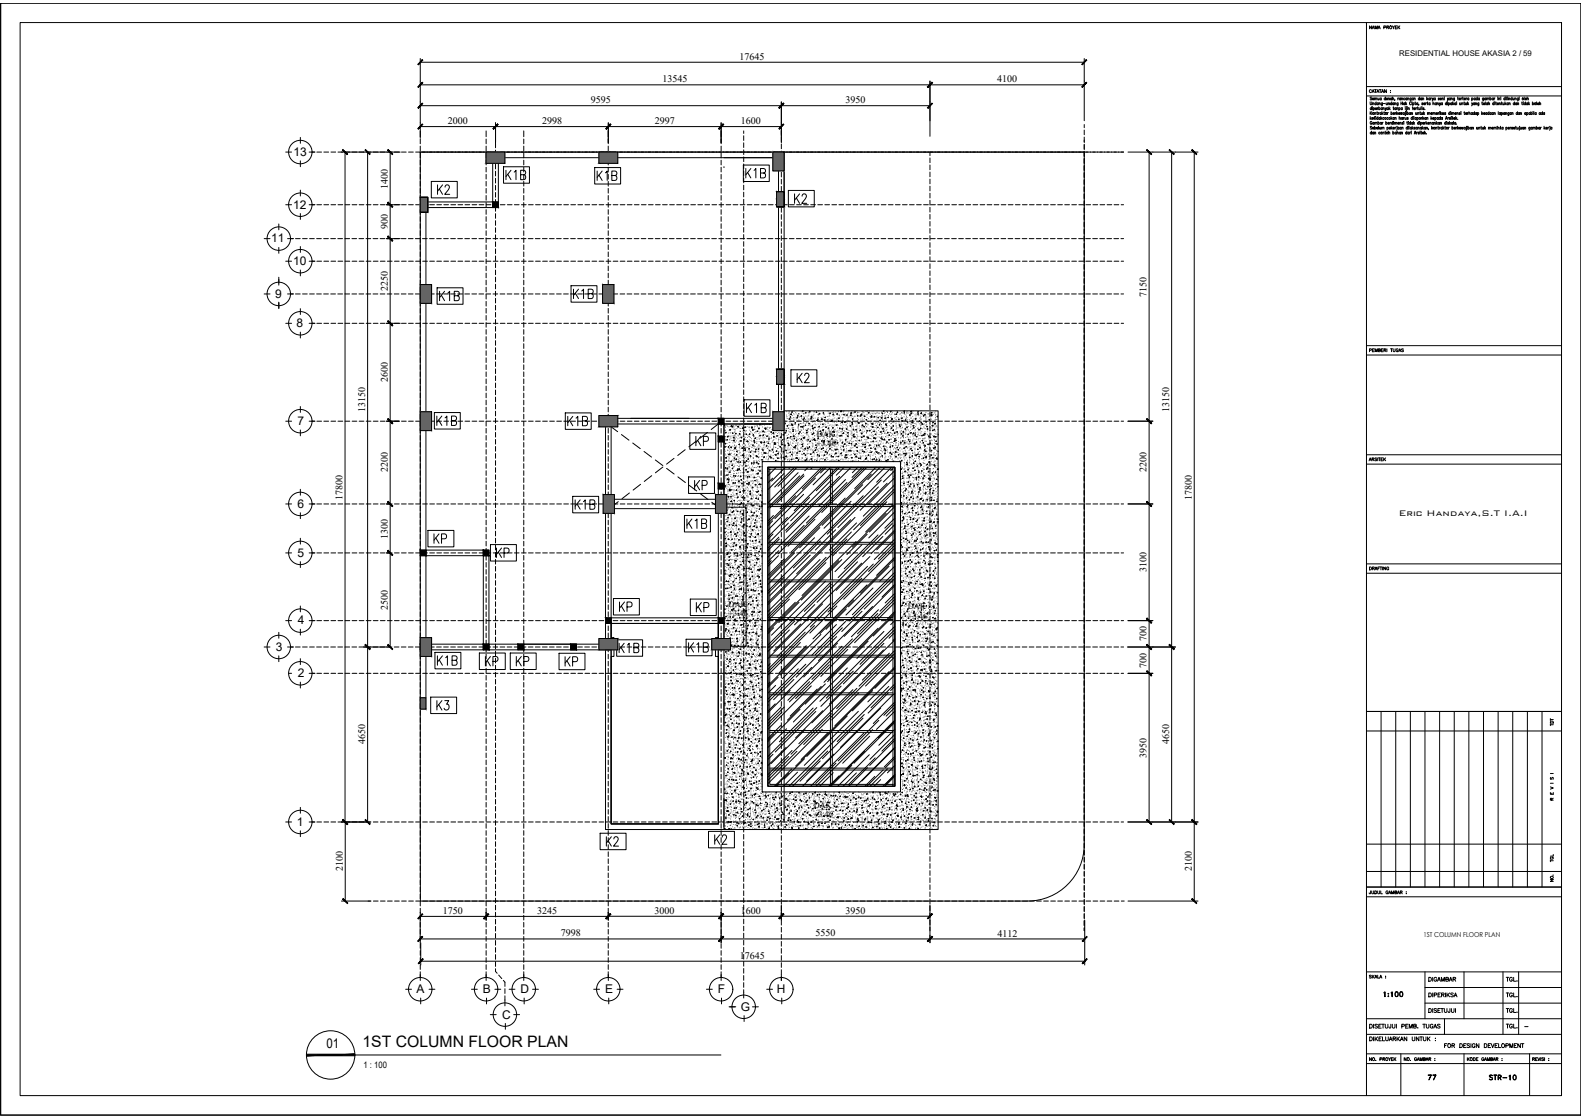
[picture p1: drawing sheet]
<svg xmlns="http://www.w3.org/2000/svg" width="420mm" height="297mm" viewBox="0 0 420 297" stroke-linecap="round" stroke-linejoin="round" font-family="sans-serif">
<defs><g id="words">
<text font-size="6.2" x="115.4" y="178.2">K1B</text>
<g font-size="5.7">
<text x="115.4" y="52.9">K2</text>
<text x="133.7" y="49">K1B</text>
<text x="157.7" y="49">K1B</text>
<text x="197.2" y="48.3">K1B</text>
<text x="210.3" y="55.4">K2</text>
<text x="116.1" y="81.1">K1B</text>
<text x="151.7" y="80.4">K1B</text>
<text x="211" y="103">K2</text>
<text x="197.6" y="110.8">K1B</text>
<text x="115.4" y="114.3">K1B</text>
<text x="149.9" y="114.3">K1B</text>
<text x="184.1" y="119.6">KP</text>
<text x="183.8" y="131.2">KP</text>
<text x="152" y="136.5">K1B</text>
<text x="181.7" y="141.5">K1B</text>
<text x="114.3" y="145.7">KP</text>
<text x="131.2" y="149.2">KP</text>
<text x="163.7" y="163.7">KP</text>
<text x="184.1" y="163.7">KP</text>
<text x="128.1" y="178.2">KP</text>
<text x="136.2" y="178.2">KP</text>
<text x="149.2" y="178.2">KP</text>
<text x="163.7" y="174.6">K1B</text>
<text x="182" y="174.6">K1B</text>
<text x="115.4" y="189.8">K3</text>
<text x="160.2" y="226.1">K2</text>
<text x="189.1" y="225.4">K2</text>
</g>
<text font-size="4.4" x="378.5" y="288.2">77</text>
<text font-size="4.2" x="96.3" y="278.1">1ST COLUMN FLOOR PLAN</text>
<text font-size="3.6" x="86.8" y="278.5">01</text>
<g font-size="3.2">
<text x="78" y="41.4">13</text>
<text x="77.9" y="55.4">12</text>
<text x="72" y="64.4">11</text>
<text x="77.9" y="70.4">10</text>
<text x="73.1" y="79.1">9</text>
<text x="78.8" y="86.9">8</text>
<text x="79.1" y="112.9">7</text>
<text x="79.1" y="134.9">6</text>
<text x="79.1" y="147.9">5</text>
<text x="79.2" y="165.9">4</text>
<text x="73.3" y="172.9">3</text>
<text x="79.1" y="179.9">2</text>
<text x="78.9" y="219.4">1</text>
<text x="110.7" y="263.8">A</text>
<text x="128.3" y="263.9">B</text>
<text x="138.3" y="263.8">D</text>
<text x="160.8" y="263.8">E</text>
<text x="190.8" y="263.8">F</text>
<text x="206.4" y="263.8">H</text>
<text x="196.8" y="268.5">G</text>
<text x="133.4" y="270.6">C</text>
</g>
<text font-size="2.9" x="371.7" y="137.2">Eric Handaya,S.T I.A.I</text>
<g font-size="2.7">
<text x="196.5" y="15.9">17645</text>
<text x="176" y="21.9">13545</text>
<text x="265" y="21.9">4100</text>
<text x="157" y="27.4">9595</text>
<text x="224.7" y="27.4">3950</text>
<text x="119.1" y="33">2000</text>
<text x="144.1" y="33">2998</text>
<text x="174" y="33">2997</text>
<text x="196.9" y="33">1600</text>
<text x="103" y="50.2" transform="rotate(-90 103 50.2)">1400</text>
<text x="103" y="60.9" transform="rotate(-90 103 60.9)">900</text>
<text x="103" y="77.3" transform="rotate(-90 103 77.3)">2250</text>
<text x="304.7" y="78.8" transform="rotate(-90 304.7 78.8)">7150</text>
<text x="103" y="101.5" transform="rotate(-90 103 101.5)">2600</text>
<text x="97" y="109.6" transform="rotate(-90 97 109.6)">13150</text>
<text x="310.7" y="109.6" transform="rotate(-90 310.7 109.6)">13150</text>
<text x="103" y="125.5" transform="rotate(-90 103 125.5)">2200</text>
<text x="304.7" y="125.5" transform="rotate(-90 304.7 125.5)">2200</text>
<text x="91" y="132.8" transform="rotate(-90 91 132.8)">17800</text>
<text x="316.7" y="132.8" transform="rotate(-90 316.7 132.8)">17800</text>
<text x="103" y="143.2" transform="rotate(-90 103 143.2)">1300</text>
<text x="304.7" y="152.1" transform="rotate(-90 304.7 152.1)">3100</text>
<text x="103" y="162" transform="rotate(-90 103 162)">2500</text>
<text x="304.7" y="170.4" transform="rotate(-90 304.7 170.4)">700</text>
<text x="304.7" y="177.4" transform="rotate(-90 304.7 177.4)">700</text>
<text x="97" y="197.8" transform="rotate(-90 97 197.8)">4650</text>
<text x="310.7" y="197.8" transform="rotate(-90 310.7 197.8)">4650</text>
<text x="304.7" y="201.3" transform="rotate(-90 304.7 201.3)">3950</text>
<text x="91.1" y="231.5" transform="rotate(-90 91.1 231.5)">2100</text>
<text x="316.7" y="231.5" transform="rotate(-90 316.7 231.5)">2100</text>
<text x="117.7" y="242.8">1750</text>
<text x="142.8" y="242.8">3245</text>
<text x="174" y="242.8">3000</text>
<text x="196.9" y="242.8">1600</text>
<text x="224.7" y="242.8">3950</text>
<text x="149" y="248.8">7998</text>
<text x="216.7" y="248.8">5550</text>
<text x="265.1" y="248.8">4112</text>
<text x="196.6" y="254.7">17645</text>
</g>
<text font-size="2.6" x="404.3" y="274.1">-</text>
<text font-size="2.4" x="96.6" y="283.7">1 : 100</text>
<g font-size="2.2">
<text x="217" y="116.1">DAK</text>
<text x="217" y="118.6">+3.46</text>
<text x="193.6" y="161.2">DAK</text>
<text x="241.3" y="161.9">DAK</text>
<text x="193.6" y="163.7">+3.46</text>
<text x="241.3" y="164.4">+3.46</text>
<text x="216.2" y="214.6">DAK</text>
<text x="216.2" y="217.1">+3.46</text>
</g>
<text font-size="2.1" x="371.9" y="14.9">RESIDENTIAL HOUSE AKASIA 2 / 59</text>
<text font-size="1.8" x="378.3" y="248.9">1ST COLUMN FLOOR PLAN</text>
</g></defs>
<!-- layer: XR-KOP A3_MOZART$0$KOP-A1$0$A-GRSKOP -->
<g fill="none" stroke="#000" stroke-width=".27">
<path d="M.2 .8h420v295.5h-420zM5.3 6h409.7v285.1h-409.7zM363.1 6v285.1M420.2 .8h-420v295.5h420M420.2 .8v295.5M363.1 25.5h51.9M363.1 23h51.9M363.1 91.8h51.9M363.1 94.3h51.9M363.1 120.8h51.9M363.1 123.3h51.9M363.1 149.8h51.9"/>
<path d="M363.1 152.3h51.9M363.1 189h51.9M363.1 194.2h51.9M367 189v46.7M370.9 189v46.7M374.8 189v46.7M378.7 189v46.7M382.6 189v46.7M386.5 189v46.7M390.4 189v46.7M394.3 189v46.7M398.1 189v46.7"/>
<path d="M402 189v46.7M405.9 189v46.7M409.8 189v46.7M363.1 224.3h51.9M363.1 231.5h51.9M363.1 235.7h51.9M363.1 238.3h51.9M363.1 258.2h51.9M378.7 258.2v12.5M389.1 258.2v12.5M399.4 258.2v16.6M403.6 258.2v16.6"/>
<path d="M363.1 280h51.9M363.1 274.8h51.9M363.1 270.7h51.9M372.3 280v11.1M378.7 266.5h36.3M378.7 262.4h36.3M383.9 270.7v4.1M389.1 280v11.1M406.5 280v11.1M363.1 282.6h51.9M420.2 296.3h.1"/>
</g>
<!-- layer: XR-KOP A3_MOZART$0$KOP-A1$0$A-TXTKOP -->
<g fill="none" stroke="#000" stroke-width=".27">
<path d="M364.5 6.9v.8l-.5-.8v.8M364.6 7.7l.3-.8 .3 .8M364.8 7.4h.3M365.4 7.7v-.8l.3 .8 .3-.8v.8M366.2 7.7l.3-.8 .3 .8M366.3 7.4h.4M367.8 7.3l.4-.1v-.3h-.4v.8M368.5 7.2h.5l.1-.2-.6-.1v.8M368.8 7.2l.3 .5M370 6.9l.3 .3v.5M370.6 6.9l-.3 .3M370.8 7.2h.3"/>
<path d="M371.3 6.9h-.5v.8h.5M371.5 6.9v.8M371.7 7.2l.3 .5M372 6.9l-.5 .5M364.1 27.1l.2 .7 .2-.1 .1-.6M364.1 29.7v.7M364.1 31v.7M364.3 31.4l.2 .3M364.3 30l.3 .4M364.4 31.2l-.3 .4M364.5 24a.29 .29 0 0 0-.4-.2 .29 .29 0 0 0-.2 .3v.2a.29 .29 0 0 0 .2 .3 .29 .29 0 0 0 .4-.2M364.5 28.7h-.1a.22 .22 0 0 0-.3 .2 .22 .22 0 0 0 .4 .1"/>
<path d="M364.5 35.2l-.1-.1a.22 .22 0 0 0-.3 .3 .22 .22 0 0 0 .4 .1M364.5 28.4v.7M364.5 34.8v.8M364.6 25.9h-.5l.5 .4-.2 .3-.3-.2M364.6 33.7h-.5l.5 .4-.2 .2-.3-.1M364.6 29.7l-.5 .5M364.6 32.4a.23 .23 0 0 0-.3-.1 .23 .23 0 0 0-.2 .3v.1a.23 .23 0 0 0 .3 .3 .23 .23 0 0 0 .2-.3h-.2M364.6 24.6l.3-.8 .3 .8M364.6 31.4h.4l-.1-.2a.22 .22 0 0 0-.3 .3 .22 .22 0 0 0 .4 .1M364.7 26.3h.4l-.1-.2a.22 .22 0 0 0-.3 .2 .22 .22 0 0 0 .4 .1M364.7 28.4h.1M364.7 34h.4v-.1a.21 .21 0 0 0-.3 0 .21 .21 0 0 0 0 .3 .21 .21 0 0 0 .3 0"/>
<path d="M364.7 28.6v.5M364.7 24.3h.4M364.8 27.5l.3-.1v.4M364.8 27.3v.5M364.9 28.7h.1a.22 .22 0 0 1 .3 .2 .22 .22 0 0 1-.4 .1M364.9 28.6v.8M365.1 35.2l-.1-.1a.22 .22 0 0 0-.3 .3 .22 .22 0 0 0 .4 .1M365.1 35.1v.5M365.1 32.6a.22 .22 0 0 0-.3 0 .22 .22 0 0 0 0 .3h.3M365.1 32.5v.5M365.2 31.2h.2M365.3 26.2l.3-.1v.5"/>
<path d="M365.3 31l.1 .7M365.3 33.9a.22 .22 0 0 1 .3 0 .22 .22 0 0 1 0 .3h-.3M365.3 35.2l.3-.1v.5M365.3 26v.6M365.3 33.5v.8M365.3 35.1v.5M365.3 23.8h.5M365.3 30.1l.3-.1v.4M365.3 32.7l.3-.1v.4M365.3 29.9v.5M365.3 32.5v.5M365.5 28.8h.4l-.1-.1a.22 .22 0 0 0-.3 .2 .22 .22 0 0 0 .4 .1"/>
<path d="M365.5 23.8v.8M365.6 26.2l.3-.1v.5M365.6 31h.1M365.6 31.2v.5M365.6 32.7l.3-.1 .1 .4M365.7 27.4a.22 .22 0 0 0-.3 0 .22 .22 0 0 0 0 .3h.3M365.7 27.1v.7M365.8 34h.4l-.1-.2a.22 .22 0 0 0-.3 .3 .22 .22 0 0 0 .4 .1M365.9 24.6l.3-.8 .3 .8M365.9 29.9h.2M366 29.7l.1 .7M366 24.3h.4"/>
<path d="M366 28.6v.5M366.2 26v.5l.3-.1M366.2 31.3l-.1-.1a.22 .22 0 0 0-.3 .3 .22 .22 0 0 0 .4 .1M366.2 31v.7M366.2 32.6a.22 .22 0 0 1 .3 0 .22 .22 0 0 1 0 .3h-.3M366.2 32.3v.7M366.3 27.4a.22 .22 0 0 0-.4 0 .22 .22 0 0 0 0 .3h.4M366.3 28.6l-.3 .2M366.3 27.3v.5M366.3 29.9v.5M366.4 33.5v.8M366.4 28.7h.1a.22 .22 0 0 1 .3 .2 .22 .22 0 0 1-.4 .1"/>
<path d="M366.4 28.4v.7M366.5 27.5l.3-.1v.4M366.5 26v.6M366.5 27.3v.5M366.5 29.9l-.2 .2M366.5 23.8h.6M366.6 33.8v.5l.3-.1M366.7 31.3v-.1a.22 .22 0 0 0-.3 .3 .22 .22 0 0 0 .3 .1M366.7 35.2v-.1a.22 .22 0 0 0-.3 .3 .22 .22 0 0 0 .3 .1M366.7 31.2v.5M366.8 23.8v.8M366.9 33.8v.5"/>
<path d="M366.9 31v.7M367 30a.22 .22 0 0 0-.3 0 .22 .22 0 0 0 0 .3h.3M367 29.9v.5M367.1 26.1h-.1a.22 .22 0 0 0-.3 .2 .22 .22 0 0 0 .4 .1M367.1 26v.6M367.1 31.4l.2 .3M367.1 32.6a.22 .22 0 0 0-.3 0 .22 .22 0 0 0 0 .3h.3M367.1 32.5v.5M367.1 24.6l.3-.8 .3 .8M367.2 34l.3-.2v.5M367.2 33.8v.5M367.2 29.7v.7"/>
<path d="M367.2 31.2l-.3 .4M367.2 24.3h.4M367.3 28.7a.22 .22 0 0 0-.3 .2 .22 .22 0 0 0 .3 .1M367.3 28.6v.5M367.3 32.5v.5M367.4 30.1l.2 .3M367.4 27.3v.7l-.3 .1M367.4 27.4h-.1a.22 .22 0 0 0-.3 .2 .22 .22 0 0 0 .4 .1M367.5 34l.3-.2v.5M367.5 35.2l.3-.1v.5M367.5 35.1v.5M367.5 28.8l.3-.1 .1 .4"/>
<path d="M367.5 28.6v.5M367.5 29.9l-.3 .4M367.6 32.5l-.3 .2M367.6 27.5h.5M367.7 29.9h.3M367.8 31.3l-.1-.1a.22 .22 0 0 0-.3 .3 .22 .22 0 0 0 .4 .1M367.8 29.7l.2 .7M368 35.1h.2M368.1 28.6l.2 .5 .2-.5M368.1 34.8l.2 .8M368.2 26.1h-.1a.22 .22 0 0 0-.3 .2 .22 .22 0 0 0 .4 .1M368.2 25.8v.8"/>
<path d="M368.3 32.6a.22 .22 0 0 1 .3 0 .22 .22 0 0 1 0 .3h-.3M368.3 32.3v.7M368.3 29.1l-.2 .3M368.4 27.3v.5l.3-.1M368.4 26.3h.4l-.1-.2a.22 .22 0 0 0-.3 .2 .22 .22 0 0 0 .4 .1M368.4 23.8v.8l-.5-.8v.8M368.6 33.9a.22 .22 0 0 1 .3 0 .22 .22 0 0 1 0 .3h-.3M368.6 33.8v.8M368.7 27.3v.5M368.7 29.9v.5M368.8 32.7h.4v-.1a.22 .22 0 0 0-.3 0 .22 .22 0 0 0 0 .3 .22 .22 0 0 0 .3 0M368.9 31.3l-.1-.1a.22 .22 0 0 0-.3 .3 .22 .22 0 0 0 .4 .1"/>
<path d="M368.9 26.2l.3-.1 .1 .5M368.9 27.5l.3-.1 .1 .4M368.9 28.7a.22 .22 0 0 0-.3 .2 .22 .22 0 0 0 .3 .1M368.9 26v.6M368.9 27.3v.5M368.9 28.6v.5M369 29.9l-.3 .2M369 35.2l.3-.1v.5M369 34.8v.8M369.1 28.4v.7M369.2 34h.3v-.1a.21 .21 0 0 0-.3 0 .21 .21 0 0 0 0 .3 .21 .21 0 0 0 .3 0M369.3 28.8l.2 .3"/>
<path d="M369.4 32.5v.5M369.4 28.6l-.3 .4M369.5 24.1h.1M369.5 24.5h.1M369.6 32.5l-.2 .2M369.6 31v.7M369.7 30a.22 .22 0 0 1 .3 0 .22 .22 0 0 1 0 .3h-.3M369.7 29.7v.7M369.7 33.5v.8M369.8 31.4l.2 .3M369.8 34l.2 .3M369.9 26.1h-.1a.22 .22 0 0 0-.3 .2 .22 .22 0 0 0 .4 .1"/>
<path d="M369.9 27.4a.22 .22 0 0 0-.4 0 .22 .22 0 0 0 0 .3h.4M369.9 26v.6M369.9 27.1v.7M369.9 31.2l-.3 .4M370 33.8l-.3 .4M370.1 26.2l.3-.1v.5M370.1 25.8v.8M370.1 32.6a.22 .22 0 0 0-.3 0 .22 .22 0 0 0 0 .3h.3M370.1 32.3v.7M370.2 35.2v-.1a.22 .22 0 0 1 .3 .3 .22 .22 0 0 1-.3 .1M370.2 34.8v.8M370.2 34h.4l-.1-.1a.21 .21 0 0 0-.3 0 .21 .21 0 0 0 .1 .3 .21 .21 0 0 0 .3 0"/>
<path d="M370.2 28.6h.2M370.2 30.1h.4v-.1a.22 .22 0 0 0-.3 0 .22 .22 0 0 0 0 .3 .22 .22 0 0 0 .3 0M370.3 28.4l.1 .7M370.3 32.3h.1M370.4 32.5v.5M370.4 27.4a.22 .22 0 0 0-.3 0 .22 .22 0 0 0 0 .3h.3M370.4 27.3v.5M370.5 31.3l-.1-.1a.22 .22 0 0 0-.3 .3 .22 .22 0 0 0 .4 .1M370.5 31.2v.5M370.6 32.7l.3-.1v.4M370.6 32.5v.5M370.6 27.5l.3-.1v.4"/>
<path d="M370.6 27.3v.5M370.7 26.5l-.1 .2M370.7 31.4l.3-.2v.5M370.7 31.2v.5M370.7 33.8v.5M370.8 29.9v.5M370.9 32.7l.3-.1v.4M371 28.7h-.1a.22 .22 0 0 0-.3 .2 .22 .22 0 0 0 .4 .1M371 33.8l-.3 .2M371 28.6v.5M371 29.9l-.2 .2M371.1 35.2l-.1-.1a.22 .22 0 0 0-.3 .3 .22 .22 0 0 0 .4 .1"/>
<path d="M371.1 35.1v.5M371.2 29.7v.7M371.2 28.8l.3-.1v.4M371.2 28.6v.5M371.2 33.6h.1M371.3 33.8l-.2 .8M371.3 35.2l.3-.1v.5M371.3 30.1l.2 .3M371.3 34.8v.8M371.5 32.7h.3v-.1a.21 .21 0 0 0-.3 0 .21 .21 0 0 0 0 .3 .21 .21 0 0 0 .3 0M371.5 29.9l-.3 .4M371.5 26v.6"/>
<path d="M371.5 27.3v.7l-.2 .1M371.5 27.4a.22 .22 0 0 0-.3 0 .22 .22 0 0 0 0 .3h.3M371.7 30.1h.3v-.1a.22 .22 0 0 0-.3 0 .22 .22 0 0 0 0 .3 .22 .22 0 0 0 .3 0M371.7 26l-.2 .3M371.8 28.7a.22 .22 0 0 1 .3 .2 .22 .22 0 0 1-.3 .1M371.8 28.6v.8M371.8 33.9a.22 .22 0 0 0-.3 0 .22 .22 0 0 0 0 .3h.3M371.8 33.8v.5M371.8 31.4l.3-.2 .1 .5M371.8 31v.7M372 32.7l.3-.1v.4M372 32.5v.5"/>
<path d="M372.2 29.9l.1 .5 .1-.5 .1 .5 .2-.5M372.2 35.2l-.1-.1a.22 .22 0 0 0-.3 .3 .22 .22 0 0 0 .4 .1M372.2 35.1v.5M372.2 26.1a.22 .22 0 0 0-.3 .2 .22 .22 0 0 0 .3 .1M372.2 26v.6M372.3 27.1v.7M372.3 27.4h.4M372.3 33.9a.22 .22 0 0 0-.3 0 .22 .22 0 0 0 0 .3h.3M372.3 33.8v.5M372.4 35.2l.3-.1v.5M372.4 35.1v.5M372.4 26.2l.3-.1 .1 .5"/>
<path d="M372.4 26v.6M372.5 34l.3-.2 .1 .5M372.5 33.8v.5M372.7 28.7h-.1a.22 .22 0 0 0-.3 .2 .22 .22 0 0 0 .4 .1M372.7 28.6v.5M372.7 27.1v.7M372.8 31.3l-.1-.1a.22 .22 0 0 0-.3 .3 .22 .22 0 0 0 .4 .1M372.8 31.2v.5M372.9 32.6h-.4l.3 .4-.3-.1M373 31.2v.5M373.1 32.3h.1M373.1 32.5v.5"/>
<path d="M373.2 30a.22 .22 0 0 0-.3 0 .22 .22 0 0 0 0 .3h.3M373.2 31.2l-.2 .2M373.2 29.9v.5M373.3 27.4a.22 .22 0 0 0-.3 0 .22 .22 0 0 0 0 .3h.3M373.3 27.3v.5M373.3 26.1a.22 .22 0 0 0-.3 .2 .22 .22 0 0 0 .3 .1M373.3 31.2l.1 .5 .3-.1M373.4 28.4h.1M373.5 28.6v.5M373.5 27.1v.7M373.5 29.7h.1M373.5 29.9l-.1 .8"/>
<path d="M373.6 27.5l.2 .3M373.7 31.2v.5M373.7 29.7h.1M373.7 29.9v.5M373.8 28.4h.1M373.8 28.6l-.1 .8M373.8 27.3l-.3 .4M373.8 32.5h.3M373.9 26.1h-.1a.22 .22 0 0 0-.3 .2 .22 .22 0 0 0 .4 .1M373.9 35.2l-.1-.1a.22 .22 0 0 0-.3 .3 .22 .22 0 0 0 .4 .1M373.9 26v.6M373.9 34.8v.8"/>
<path d="M373.9 30a.22 .22 0 0 1 .4 0 .22 .22 0 0 1 0 .3h-.4M373.9 32.3l.2 .7M373.9 29.7v.7M374 28.4h.1M374 28.6v.5M374 33.9a.22 .22 0 0 0-.3 0 .22 .22 0 0 0 0 .3h.3M374 33.5v.8M374.1 26.2l.3-.1v.5M374.1 26v.6M374.2 28.8l.3-.1v.4M374.2 28.6v.5M374.2 31.3l-.3-.1 .3 .4h-.3"/>
<path d="M374.2 33.6h.1M374.3 33.8v.5M374.3 32.3h.1M374.3 32.5v.5M374.4 35.2v-.1a.22 .22 0 0 0-.3 .3 .22 .22 0 0 0 .3 .1M374.4 35.1v.5M374.5 33.5v.8M374.7 35.1v.5M374.9 30a.22 .22 0 0 0-.4 0 .22 .22 0 0 0 0 .3h.4M374.9 32.6a.22 .22 0 0 0-.4 0 .22 .22 0 0 0 0 .3h.4M374.9 29.9v.5M374.9 32.3v.7"/>
<path d="M374.9 35.1l-.2 .2M375 26v.7l-.3 .1M375 26.1h-.1a.22 .22 0 0 0-.3 .2 .22 .22 0 0 0 .4 .1M375 27.2a.23 .23 0 0 0-.3-.1 .23 .23 0 0 0-.1 .3v.1a.23 .23 0 0 0 .1 .3 .23 .23 0 0 0 .3-.1M375.1 30.1l.3-.1v.4M375.1 33.9a.22 .22 0 0 0-.4 0 .22 .22 0 0 0 0 .3h.4M375 34.9h.1M375.1 29.9v.5M375.1 33.8v.5M375.1 35.1v.5M375.2 27.1h.1M375.2 27.3v.5"/>
<path d="M375.3 33.5v.8M375.3 31.3v-.1a.22 .22 0 0 0-.3 .3 .22 .22 0 0 0 .3 .1M375.3 28.6h.2M375.3 31v.7M375.4 34l.2 .3M375.4 28.4l.2 .7M375.4 32.6a.22 .22 0 0 0-.3 0 .22 .22 0 0 0 0 .3h.3M375.4 32.5v.5M375.5 27.4a.22 .22 0 0 1 .3 .2 .22 .22 0 0 1-.3 .1M375.5 27.3v.8M375.6 26.1h-.1a.22 .22 0 0 0-.3 .2 .22 .22 0 0 0 .4 .1M375.5 31h.1"/>
<path d="M375.6 26v.6M375.6 31.2v.5M375.6 33.8l-.3 .4M375.6 32.3v.7M375.8 28.8h.3l-.1-.1a.22 .22 0 0 0-.3 .2 .22 .22 0 0 0 .4 .1M375.8 32.7l.2 .3M375.8 26.2l.3-.1v.5M375.8 26v.6M375.8 31v.7M375.8 35.6l.3-.8 .2 .8M375.9 32.5l-.3 .4M375.9 35.4h.3"/>
<path d="M376 27.3h.2M376.1 27.1l.1 .7M376.1 33.9h-.3l.3 .4-.3-.1M376.2 29.9v.5l.3-.1M376.3 28.6v.5M376.4 31.3l-.1-.1a.22 .22 0 0 0-.3 .3 .22 .22 0 0 0 .4 .1M376.4 31.2v.5M376.5 35.1v.5M376.5 28.6l-.2 .2M376.5 29.9v.5M376.6 31.3v-.1a.22 .22 0 0 1 .3 .3 .22 .22 0 0 1-.3 .1M376.6 31.2v.8"/>
<path d="M376.6 33.9a.22 .22 0 0 0-.3 0 .22 .22 0 0 0 0 .3h.3M376.6 33.8v.5M376.7 28.6h.2M376.7 35.1l-.2 .2M376.8 28.4l.1 .7M376.8 30.1l.3-.1v.4M376.8 29.9v.5M376.8 27.4a.22 .22 0 0 0-.3 0 .22 .22 0 0 0 0 .3h.3M376.8 27.3v.5M376.8 34l.3-.2 .1 .5M376.8 33.8v.5M377.1 27.8l-.1 .2"/>
<path d="M377.1 32.6a.22 .22 0 0 0-.4 0 .22 .22 0 0 0 0 .3h.4M377.1 32.3v.7M377.1 28.6v.5l.3-.1M377.2 35.2l-.3-.1 .3 .4h-.3M377.3 26.1h-.1a.22 .22 0 0 0-.3 .2 .22 .22 0 0 0 .4 .1M377.3 32.3h.1M377.3 25.8v.8M377.3 32.5v.5M377.3 29.9h.2M377.4 29.7l.1 .7M377.4 34.9h.1M377.4 28.6v.5"/>
<path d="M377.4 35.1v.5M377.5 32.6a.22 .22 0 0 1 .4 .2 .22 .22 0 0 1-.4 .1M377.5 32.5v.8M377.6 35.1h.2M377.6 28.4v.7M377.7 34.8l.1 .8M377.7 31.2v.5M377.7 29.9l.1 .5 .3-.1M377.8 33.9a.22 .22 0 0 0-.4 0 .22 .22 0 0 0 0 .3h.4M377.8 33.8v.5M377.8 26.1a.22 .22 0 0 0-.3 .2 .22 .22 0 0 0 .3 .1M377.8 26v.6"/>
<path d="M377.9 28.4h.1M377.9 28.6v.5M377.9 31.2l-.2 .2M378 33.5v.8M378 26.2l.3-.1 .1 .5M378 35.3h.4l-.1-.2a.22 .22 0 0 0-.3 .3 .22 .22 0 0 0 .4 .1M378 26v.6M378.1 32.7h.3v-.1a.21 .21 0 0 0-.3 0 .21 .21 0 0 0 0 .3 .21 .21 0 0 0 .3 0M378.1 29.9v.5M378.1 31v.7M378.1 34l.2 .3M378.2 27.4h-.3l.3 .3h-.4"/>
<path d="M378.2 31.4l.2 .3M378.3 33.8l-.3 .4M378.3 29.7v.7M378.4 27.5h.3v-.1a.21 .21 0 0 0-.3 0 .21 .21 0 0 0 0 .3 .21 .21 0 0 0 .3 0M378.4 31.2l-.3 .4M378.4 30.1l.2 .3M378.4 28.7h-.3l.3 .3h-.3M378.6 34.8v.8M378.6 29.9l-.3 .4M378.6 32.5v.5M378.7 29.1h.1M378.7 35.3l.2 .3"/>
<path d="M378.8 32.5l-.2 .2M378.8 33.9a.22 .22 0 0 0-.3 0 .22 .22 0 0 0 0 .3h.3M378.8 33.8v.5M378.9 35.1l-.3 .4M378.9 27.3v.5M378.9 31.3v-.1a.22 .22 0 0 0-.3 .3 .22 .22 0 0 0 .3 .1M378.9 31.2v.5M379 32.3v.7M379 34l.3-.2 .1 .5M379 33.8v.5M379.1 35.5h.1M379.1 32.7l.2 .3"/>
<path d="M379.1 27.3l-.2 .2M379.1 31.4l.3-.2 .1 .5M379.1 25.8v.8M379.1 31.2v.5M379.3 26.3l.2 .3M379.3 27.3h.2M379.3 32.5l-.3 .4M379.4 27.1l.1 .7M379.4 30.1l.3-.1v.4M379.4 29.9v.5M379.4 26l-.3 .4M379.5 32.7h.3v-.1a.22 .22 0 0 0-.3 0 .22 .22 0 0 0 0 .3 .22 .22 0 0 0 .3 0"/>
<path d="M379.7 34.3l-.1 .2M379.7 30.1l.3-.1v.4M380 26.1a.22 .22 0 0 0-.3 .2 .22 .22 0 0 0 .3 .1M380 32.7l.3-.1v.4M380 26v.6M380 32.5v.5M380 27.4a.22 .22 0 0 0-.3 .2 .22 .22 0 0 0 .3 .1M380 27.3v.5M380.2 26v.6M380.2 30.1h.4v-.1a.22 .22 0 0 0-.3 0 .22 .22 0 0 0 0 .3 .22 .22 0 0 0 .3 0M380.3 31v.7M380.4 31.4l.2 .3"/>
<path d="M380.5 26l-.3 .3M380.5 33.5v.8M380.6 31.2l-.3 .4M380.6 34l.2 .3M380.6 26l.2 .6 .2-.6M380.8 33.8l-.3 .4M380.8 30.1l.3-.1v.4M380.8 31.4h.3v-.2a.22 .22 0 0 0-.3 .3 .22 .22 0 0 0 .3 .1M380.8 29.9v.5M380.8 26.6l-.2 .2M380.8 27.5l.3-.1v.4M380.8 27.1v.7"/>
<path d="M380.9 32.6a.22 .22 0 0 0-.3 .2 .22 .22 0 0 0 .3 .1M380.9 32.5v.5M381.1 30.1l.3-.1v.4M381.1 32.7l.3-.1 .1 .4M381.1 32.5v.5M381.3 31.3l.1-.1a.22 .22 0 0 1 .3 .3 .22 .22 0 0 1-.4 .1M381.3 31.2v.8M381.4 26.1a.22 .22 0 0 0-.3 .2 .22 .22 0 0 0 .3 .1M381.4 26v.6M381.5 34l.3-.2v.5M381.5 33.8v.5M381.7 30.1h.3v-.1a.22 .22 0 0 0-.3 0 .22 .22 0 0 0 0 .3 .22 .22 0 0 0 .3 0"/>
<path d="M381.7 32.3v.7M381.7 27.4a.22 .22 0 0 0-.3 0 .22 .22 0 0 0 0 .3h.3M381.7 27.3v.5M381.8 32.7l.2 .3M381.9 27.5l.3-.1 .1 .4M381.9 27.3v.5M382 32.5l-.3 .4M382.1 33.8h.2M382.2 33.5l.1 .8M382.2 29.9v.5M382.2 31.3v-.1a.22 .22 0 0 0-.3 .3 .22 .22 0 0 0 .3 .1M382.2 31.2v.5"/>
<path d="M382.4 29.9l-.2 .2M382.5 33.8v.5M382.5 26.1h-.3l.3 .3h-.3M382.5 27.3l.2 .5 .2-.5M382.6 32.6a.22 .22 0 0 0-.4 0 .22 .22 0 0 0 0 .3h.4M382.6 32.5v.5M382.6 29.7h.1M382.6 29.9v.5M382.7 26.3h.4l-.1-.2a.22 .22 0 0 0-.3 .2 .22 .22 0 0 0 .4 .1M382.7 27.8l-.2 .3M382.7 33.8l-.2 .2M382.8 32.7l.3-.1v.4"/>
<path d="M382.8 32.5v.5M382.8 31.3l-.1-.1a.22 .22 0 0 0-.3 .3 .22 .22 0 0 0 .4 .1M382.8 31v.7M382.8 29.7v.7M382.9 30.1l.2 .3M383.1 29.9l-.3 .4M383.2 26.2l.3-.1 .1 .5M383.2 33.9a.22 .22 0 0 0-.3 0 .22 .22 0 0 0 0 .3h.3M383.2 26v.6M383.2 33.8v.5M383.3 27.4a.22 .22 0 0 0-.3 0 .22 .22 0 0 0 0 .3h.3M383.3 27.3v.5"/>
<path d="M383.4 31.3l-.1-.1a.22 .22 0 0 0-.3 .3 .22 .22 0 0 0 .4 .1M383.4 31.2v.5M383.4 33.5v.8M383.6 34l.2 .3M383.7 30h-.3l.3 .3h-.4M383.7 33.8l-.3 .4M383.8 25.8h.1M383.8 26v.6M384 33.8h.2M384 33.5l.2 .8M384.1 31.7l.3-.7 .2 .7M384.2 30a.22 .22 0 0 0-.3 0 .22 .22 0 0 0 0 .3h.3"/>
<path d="M384.2 29.9v.5M384.2 31.5h.3M384.2 32.6a.22 .22 0 0 0-.3 0 .22 .22 0 0 0 0 .3h.3M384.2 32.3v.7M384.5 27.4h-.1a.22 .22 0 0 0-.3 .2 .22 .22 0 0 0 .4 .1M384.5 32.3h.1M384.5 27.1v.7M384.5 32.5v.5M384.6 26l.2 .6 .2-.6M384.7 27.1h.1M384.7 27.3v.5M384.8 31.2v.5"/>
<path d="M384.8 26.6l-.2 .2M384.9 27.4a.22 .22 0 0 1 .3 0 .22 .22 0 0 1 0 .3h-.3M384.9 27.3v.8M384.9 33.8v.5M385 31.2l-.2 .2M385 32.6h-.3l.3 .4-.3-.1M385.2 33.8l-.3 .2M385.2 32.3v.7M385.3 30a.22 .22 0 0 0-.3 0 .22 .22 0 0 0 0 .3h.3M385.3 29.7v.7M385.3 32.7l.2 .3M385.4 26.1a.22 .22 0 0 0-.3 .2 .22 .22 0 0 0 .3 .1"/>
<path d="M385.4 26v.6M385.5 31.3l-.3-.1 .3 .4h-.3M385.5 32.5l-.3 .4M385.5 29.7h.1M385.6 29.9v.5M385.6 26.2l.3-.1 .1 .5M385.6 26v.6M385.7 31h.1M385.7 31.2v.5M385.8 30.1l.3-.1v.4M385.8 29.9v.5M385.8 27.4a.22 .22 0 0 0-.3 0 .22 .22 0 0 0 0 .3h.3"/>
<path d="M385.8 27.3v.5M385.9 33.9v-.1a.22 .22 0 0 1 .3 .3 .22 .22 0 0 1-.3 .1M385.9 33.5v.8M385.9 31.2h.2M386 31l.1 .7M386 27.1v.7M386.1 32.6a.22 .22 0 0 0-.4 0 .22 .22 0 0 0 0 .3h.4M386.1 32.5v.5M386.1 30.1l.3-.1v.4M386.1 27.5l.2 .3M386.3 32.3v.7M386.3 31.4h.4l-.1-.2a.22 .22 0 0 0-.3 .3 .22 .22 0 0 0 .4 .1"/>
<path d="M386.3 27.3l-.3 .4M386.4 34h.4l-.1-.2a.22 .22 0 0 0-.3 .3 .22 .22 0 0 0 .4 .1M386.6 26l-.1 .7-.2 .1M386.6 26.1h-.1a.22 .22 0 0 0-.3 .2 .22 .22 0 0 0 .4 .1M386.6 30.1h.4v-.1a.22 .22 0 0 0-.3 0 .22 .22 0 0 0 0 .3 .22 .22 0 0 0 .3 0M386.9 32.6a.22 .22 0 0 0-.4 0 .22 .22 0 0 0 0 .3h.4M386.9 31v.7M386.9 32.5v.5M386.9 27.4a.22 .22 0 0 0-.3 0 .22 .22 0 0 0 0 .3h.3M386.9 27.3v.5M387 31.4l.2 .3M387 33.8v.5"/>
<path d="M387.1 33h.1M387.1 27.1h.1M387.1 27.3v.5M387.1 31.2l-.2 .4M387.2 30.1l.3-.1v.4M387.2 29.9v.5M387.2 33.8l-.2 .2M387.3 26h.2M387.4 33.5v.8M387.4 31.7h.1M387.4 25.8l.2 .8M387.5 34l.2 .3"/>
<path d="M387.7 33.8l-.3 .4M387.7 26.3h.4l-.1-.2a.22 .22 0 0 0-.3 .2 .22 .22 0 0 0 .4 .1M387.9 34h.3v-.1a.21 .21 0 0 0-.3 0 .21 .21 0 0 0 0 .3 .21 .21 0 0 0 .3 0M387.9 27.3v.5l.3-.1M388.1 30h-.3l.3 .3h-.4M388.2 27.3v.5M388.2 29.7h.1M388.3 26v.6M388.3 29.9v.5M388.4 33.8l.1 .5 .1-.5 .1 .5 .2-.5M388.5 27.5l.2-.1 .1 .4M388.5 27.3v.5"/>
<path d="M388.5 26l-.2 .3M388.7 26h.2M388.7 25.8l.2 .8M389 27.3h.2M389 29.9h.3M389.1 26.3h.3v-.2a.22 .22 0 0 0-.3 .2 .22 .22 0 0 0 .3 .1M389.1 27.1l.2 .7M389.1 29.7l.2 .7M389.4 33.9a.22 .22 0 0 0-.3 0 .22 .22 0 0 0 0 .3h.3M389.4 33.8v.5M389.4 27.3l.1 .5 .3-.1M389.5 30.1h.3v-.1a.22 .22 0 0 0-.3 0 .22 .22 0 0 0 0 .3 .22 .22 0 0 0 .3 0"/>
<path d="M389.6 26v.6M389.7 33.6h.1M389.8 33.8l-.2 .8M389.8 27.3v.5M389.8 26l-.2 .3M389.9 33.6h.1M389.9 33.8v.5M390 27.1v.7M390 29.9v.5M390.1 27.5l.2 .3M390.1 33.9a.22 .22 0 0 1 .4 0 .22 .22 0 0 1 0 .3h-.4M390.1 33.5v.8"/>
<path d="M390.2 29.9l-.2 .2M390.3 27.3l-.3 .4M390.3 26.1a.22 .22 0 0 0-.3 .2 .22 .22 0 0 0 .3 .1M390.3 26v.6M390.4 30.1l.3-.1v.4M390.4 29.7v.7M391.1 33.9l-.1-.1a.22 .22 0 0 0-.3 .3 .22 .22 0 0 0 .4 .1M391.1 33.8v.5M391.1 27.3l.2 .5 .1-.5M391.1 26.1h.1a.22 .22 0 0 1 .3 .2 .22 .22 0 0 1-.4 .1M391.1 26v.8M391.3 27.8l-.2 .3"/>
<path d="M391.3 34l.3-.2v.5M391.3 33.8v.5M391.3 30a.22 .22 0 0 0-.3 0 .22 .22 0 0 0 0 .3h.3M391.3 29.9v.5M391.9 30a.22 .22 0 0 0-.4 0 .22 .22 0 0 0 0 .3h.4M391.9 29.7v.7M391.9 27.4a.22 .22 0 0 0-.3 0 .22 .22 0 0 0 0 .3h.3M391.9 27.3v.5M392 26.1a.22 .22 0 0 0-.3 .2 .22 .22 0 0 0 .3 .1M392 26v.6M392.1 27.5l.3-.1v.4M392.1 27.3v.5"/>
<path d="M392.4 33.8v.5l.3-.1M392.4 30a.22 .22 0 0 0-.3 0 .22 .22 0 0 0 0 .3h.3M392.4 29.9v.5M392.6 26.1h-.1a.22 .22 0 0 0-.3 .2 .22 .22 0 0 0 .4 .1M392.6 25.8v.8M392.6 30a.22 .22 0 0 1 .4 0 .22 .22 0 0 1 0 .3h-.4M392.6 29.9v.8M392.7 33.8v.5M393 34l.3-.2v.5M393 33.8v.5M393 27.3v.7l-.3 .1M393 27.4a.22 .22 0 0 0-.3 0 .22 .22 0 0 0 0 .3h.3"/>
<path d="M393.2 26.1h-.1a.22 .22 0 0 0-.3 .2 .22 .22 0 0 0 .4 .1M393.2 26v.6M393.5 33.8h.2M393.6 33.5l.2 .8M393.8 29.7v.7M393.8 27.3h.2M393.9 27.1l.1 .7M393.9 30.1l.2 .3M393.9 33.8l.1 .5 .3-.1M394 29.9l-.2 .4M394.2 27.5h.4l-.1-.1a.22 .22 0 0 0-.3 0 .22 .22 0 0 0 .1 .3 .22 .22 0 0 0 .3 0M394.3 30.1h.3v-.1a.21 .21 0 0 0-.3 0 .21 .21 0 0 0 0 .3 .21 .21 0 0 0 .3 0"/>
<path d="M394.3 33.8v.5M394.3 26v.7l-.3 .1M394.3 26.1h-.1a.22 .22 0 0 0-.3 .2 .22 .22 0 0 0 .4 .1M394.5 33.5v.8M394.6 34l.2 .3M394.7 27.1v.7M394.8 33.8l-.3 .4M394.9 26.1h-.1a.22 .22 0 0 0-.3 .2 .22 .22 0 0 0 .4 .1M394.9 26v.6M395.1 26.2l.3-.1v.5M395.1 26v.6M395.1 30a.22 .22 0 0 0-.3 0 .22 .22 0 0 0 0 .3h.3"/>
<path d="M395.1 29.9v.5M395.3 27.4a.22 .22 0 0 0-.3 .2 .22 .22 0 0 0 .3 .1M395.3 27.3v.5M395.4 26.2l.3-.1v.5M395.5 27.5l.3-.1 .1 .4M395.5 27.1v.7M395.6 34l.3-.2v.5M395.6 33.8v.5M395.7 30a.22 .22 0 0 0-.3 0 .22 .22 0 0 0 0 .3h.3M395.7 29.7v.7M395.9 34l.3-.2v.5M395.9 26.1h.1a.22 .22 0 0 1 .3 .2 .22 .22 0 0 1-.4 .1"/>
<path d="M395.9 25.8v.8M396.3 30a.22 .22 0 0 0-.4 0 .22 .22 0 0 0 0 .3h.4M396.3 29.9v.5M396.5 34h.3l-.1-.2a.22 .22 0 0 0-.3 .3 .22 .22 0 0 0 .4 .1M396.8 30a.22 .22 0 0 0-.3 0 .22 .22 0 0 0 0 .3h.3M396.8 29.9v.5M396.9 26.1h-.1a.22 .22 0 0 0-.3 .2 .22 .22 0 0 0 .4 .1M396.9 26v.6M397 34l.3-.2v.5M397 33.8v.5M397 27.4a.22 .22 0 0 0-.3 0 .22 .22 0 0 0 0 .3h.3M397 27.1v.7"/>
<path d="M397 30.1l.3-.1 .1 .4M397 29.9v.5M397.1 26v.6M397.2 27.1h.1M397.2 27.3v.5M397.3 26l-.2 .3M397.3 34l.3-.2v.5M397.5 27.3h.2M397.5 27.1l.2 .7M397.9 27.5h.3v-.1a.22 .22 0 0 0-.3 0 .22 .22 0 0 0 0 .3 .22 .22 0 0 0 .3 0M397.9 33.6h.1M397.9 33.8v.5"/>
<path d="M398 25.8h.1M398 26v.6M398.1 34l.3-.2v.5M398.1 33.8v.5M398.2 29.7v.7M398.3 26.2l.3-.1v.5M398.3 26v.6M398.4 27.5l.3-.1v.4M398.4 27.3v.5M398.7 33.8h.2M398.8 30a.22 .22 0 0 0-.4 0 .22 .22 0 0 0 0 .3h.4M398.8 33.5l.1 .8"/>
<path d="M398.8 29.9v.5M398.8 25.8h.1M398.9 26v.6M399 30a.22 .22 0 0 1 .3 0 .22 .22 0 0 1 0 .3h-.3M399 27.3h.2M399 29.9v.8M399.1 27.1l.1 .7M399.4 27.3v.5l.3-.1M399.4 33.9a.22 .22 0 0 0-.3 0 .22 .22 0 0 0 0 .3h.3M399.4 33.8v.5M399.7 27.3v.5M399.9 30h-.1a.22 .22 0 0 0-.3 .2 .22 .22 0 0 0 .4 .1"/>
<path d="M399.9 29.9v.5M399.9 27.1v.7M400 26.1h-.1a.22 .22 0 0 0-.3 .2 .22 .22 0 0 0 .4 .1M400 25.8v.8M400.1 27.5l.2 .3M400.1 30.1l.3-.1v.4M400.1 29.9v.5M400.2 25.8h.1M400.2 33.9a.22 .22 0 0 1 .3 0 .22 .22 0 0 1 0 .3h-.3M400.2 26v.6M400.2 33.8v.8M400.2 27.3l-.3 .4"/>
<path d="M400.4 25.8v.8M400.7 25.8h.1M400.7 26v.6M400.8 34h.3v-.1a.21 .21 0 0 0-.3 0 .21 .21 0 0 0 0 .3 .21 .21 0 0 0 .3 0M400.8 27.4a.22 .22 0 0 0-.3 0 .22 .22 0 0 0 0 .3h.3M400.8 27.3v.5M400.9 26.2l.3-.1v.5M400.9 26v.6M401 27.5l.3-.1v.4M401 29.9v.7l-.3 .1M401 30a.22 .22 0 0 0-.3 0 .22 .22 0 0 0 0 .3h.3M401 27.3v.5"/>
<path d="M401.3 33.8v.5M401.5 33.8l-.2 .2M401.6 30a.22 .22 0 0 0-.4 0 .22 .22 0 0 0 0 .3h.4M401.6 29.9v.5M401.8 30.1l.3-.1v.4M401.8 29.9v.5M401.8 26.1a.22 .22 0 0 0-.3 .2 .22 .22 0 0 0 .3 .1M401.8 25.8v.8M402 26l.1 .5 .2-.1M402 33.9h-.3l.3 .4-.3-.1M402.2 34h.3v-.2a.22 .22 0 0 0-.3 .3 .22 .22 0 0 0 .3 .1M402.3 26v.6"/>
<path d="M402.5 27.4a.22 .22 0 0 0-.3 0 .22 .22 0 0 0 0 .3h.3M402.5 27.1v.7M402.6 26.2l.3-.1v.5M402.6 26v.6M402.7 33.8h.2M402.8 33.5l.2 .8M403.1 27.4a.22 .22 0 0 0-.4 0 .22 .22 0 0 0 0 .3h.4M403.1 27.3v.5M403.1 33.8l.1 .5 .3-.1M403.3 27.5l.3-.1v.4M403.3 30a.22 .22 0 0 0-.4 0 .22 .22 0 0 0 0 .3h.4M403.3 27.3v.5"/>
<path d="M403.3 29.7v.7M403.5 33.8v.5M403.5 26v.7l-.3 .1M403.5 26.1h-.1a.22 .22 0 0 0-.3 .2 .22 .22 0 0 0 .4 .1M403.7 25.8h.1M403.7 26v.6M403.8 30a.22 .22 0 0 0-.3 0 .22 .22 0 0 0 0 .3h.3M403.8 29.9v.5M403.8 33.6h.1M403.9 33.8l-.2 .8M404 33.8v.5l.3-.1M404 30.1l.3-.1 .1 .4"/>
<path d="M404 29.9v.5M404.3 33.8v.5M404.4 27.3h.2M404.5 27.1l.1 .7M404.8 27.1h.1M404.8 27.3v.5M404.9 33.9a.22 .22 0 0 0-.3 0 .22 .22 0 0 0 0 .3h.3M404.9 33.8v.5M405.1 25.8v.8M405.1 34l.3-.2 .1 .5M405.1 33.8v.5M405.3 26.3h.4l-.1-.2a.22 .22 0 0 0-.3 .2 .22 .22 0 0 0 .4 .1"/>
<path d="M405.4 27.4a.22 .22 0 0 0-.3 0 .22 .22 0 0 0 0 .3h.3M405.4 27.1v.7M405.5 30a.22 .22 0 0 0-.3 0 .22 .22 0 0 0 0 .3h.3M405.5 29.9v.5M405.7 30a.22 .22 0 0 1 .4 0 .22 .22 0 0 1 0 .3h-.4M405.7 29.9v.8M405.8 26.2l.3-.1 .1 .5M405.8 25.8v.8M406 27.4a.22 .22 0 0 0-.4 0 .22 .22 0 0 0 0 .3h.4M406 27.3v.5M406.2 27.1v.7M406.3 27.5l.2 .3"/>
<path d="M406.5 27.3l-.3 .4M406.6 33.8v.7h-.3M406.6 33.9a.22 .22 0 0 0-.3 0 .22 .22 0 0 0 0 .3h.3M406.6 30a.22 .22 0 0 0-.3 0 .22 .22 0 0 0 0 .3h.3M406.6 29.9v.5M406.8 30a.22 .22 0 0 1 .4 0 .22 .22 0 0 1 0 .3h-.4M406.8 29.7v.7M407.2 33.9a.22 .22 0 0 0-.4 0 .22 .22 0 0 0 0 .3h.4M407.2 33.8v.5M407.2 27.4h.1a.22 .22 0 0 1 .3 .2 .22 .22 0 0 1-.4 .1M407.2 27.1v.7M407.4 34l.3-.2v.5"/>
<path d="M407.4 33.8v.5M407.4 29.7h.1M407.4 29.9v.5M407.6 29.7v.7M407.7 34l.3-.2v.5M408.2 30a.22 .22 0 0 0-.3 0 .22 .22 0 0 0 0 .3h.3M408.2 29.9v.5M408.3 33.9v-.1a.22 .22 0 0 1 .3 .3 .22 .22 0 0 1-.3 .1M408.3 33.5v.8M408.4 27.1v.7M408.6 27.5h.4l-.1-.1a.22 .22 0 0 0-.3 0 .22 .22 0 0 0 .1 .3 .22 .22 0 0 0 .3 0M409.1 27.5l.3-.1v.4"/>
<path d="M409.1 27.1v.7M409.2 33.9l-.1-.1a.22 .22 0 0 0-.3 .3 .22 .22 0 0 0 .4 .1M409.2 33.8v.5M409.4 30a.22 .22 0 0 0-.4 0 .22 .22 0 0 0 0 .3h.4M409.4 29.9v.5M409.4 33.8v.5M409.6 33.8l-.2 .2M409.9 30a.22 .22 0 0 0-.3 0 .22 .22 0 0 0 0 .3h.3M409.9 29.7v.7M410.3 33.5v.8M410.5 34l.2 .3M410.5 30h-.1a.22 .22 0 0 0-.3 .2 .22 .22 0 0 0 .4 .1"/>
<path d="M410.5 29.9v.5M410.6 33.8l-.3 .4M410.8 34h.4l-.1-.2a.22 .22 0 0 0-.3 .3 .22 .22 0 0 0 .4 .1M411.4 33.8v.5M411.6 33.8l-.2 .2M411.9 33.6h.1M411.9 33.8l-.1 .8M412.4 33.9v-.1a.22 .22 0 0 0-.3 .3 .22 .22 0 0 0 .3 .1M412.4 33.8v.5M364 93.1l.4-.1v-.3h-.4v.7M364.7 93h.3M365.2 92.7h-.5v.7h.5"/>
<path d="M365.4 93.4v-.7l.3 .7 .3-.7v.7M366.3 93h.5v-.2l-.5-.1v.7h.5l-.2-.4M367.1 93h.3M367.6 92.7h-.5v.7h.5M367.8 93h.4l.1-.2-.5-.1v.7M368.1 93l.2 .4M368.6 92.7v.7M369.5 92.7h.6M369.8 92.7v.7M370.2 92.7v.5l.3 .2 .2-.1 .1-.6M371.6 92.9a.28 .28 0 0 0-.4-.2 .28 .28 0 0 0-.2 .3v.2a.28 .28 0 0 0 .3 .3 .28 .28 0 0 0 .3-.3h-.2M371.7 93.4l.3-.7 .3 .7"/>
<path d="M371.8 93.2h.4M373 92.8h-.5l.5 .4-.2 .2-.3-.1M363.8 122.4l.3-.7 .3 .7M364 122.2h.3M364.6 122h.5v-.2l-.5-.1v.7M364.9 122l.2 .4M365.9 121.8h-.5l.5 .4-.2 .2-.3-.1M366.1 121.7v.7M366.3 121.7h.5M366.6 121.7v.7M367 122h.3M367.5 121.7h-.5v.7h.5"/>
<path d="M367.7 121.7v.7M367.9 122l.3 .4M368.2 121.7l-.5 .5M364 150.6h.2a.41 .41 0 0 1 .3 .4 .41 .41 0 0 1-.3 .4h-.2zM364.7 151h.5v-.3l-.5-.1v.8M365 151l.2 .4M365.4 151.4l.3-.8 .3 .8M365.5 151.2h.4M366.2 151h.3M366.6 150.6h-.4v.8M366.7 150.6h.5M367 150.6v.8"/>
<path d="M367.4 150.6v.8M368.2 150.6v.8l-.5-.8v.8M369.1 150.8a.29 .29 0 0 0-.4-.2 .29 .29 0 0 0-.2 .3 .32 .32 0 0 0 .1 .5 .32 .32 0 0 0 .4-.1l.1-.2h-.2M412 192.5h.8M412 190.9v.5M412 192.3v.5M412 191.2h.8M412.1 191.7a.44 .44 0 0 1 .7 .1v.3h-.8zM412 210.6v.4h.8v-.4M412 209.1l.8 .3-.8 .3M412 208.1h.8M412 205.5h.8"/>
<path d="M412.1 206.6v.5l.5-.5 .2 .1-.1 .4M412.4 212.6l-.1-.5h-.1l-.2 .5h.8M412.4 210.7v.3M412.8 212.1l-.4 .2M364.2 236.7v.7h-.2l-.1-.2M364.5 236.7l.1 .7 .2 .1 .2-.1 .1-.7M365.4 236.7h.2a.41 .41 0 0 1 .3 .4 .41 .41 0 0 1-.3 .4h-.2zM366.1 236.7v.6l.3 .2 .2-.1v-.7M366.9 236.7v.8h.5M368.9 236.9a.28 .28 0 0 0-.4-.2 .28 .28 0 0 0-.2 .3 .32 .32 0 0 0 .1 .4 .32 .32 0 0 0 .4 0l.1-.2h-.2M369 237.5l.3-.8 .3 .8M369.1 237.2h.4"/>
<path d="M369.8 237.5v-.8l.3 .8 .3-.8v.8M370.7 237.1l.4-.1 .1-.2-.5-.1v.8l.5-.1-.2-.3M371.3 237.5l.3-.8 .3 .8M371.5 237.2h.3M372.1 237.1l.5-.1v-.1l-.5-.2v.8M372.4 237.1l.2 .4M373.7 237h.1M373.7 237.4h.1M412 233.7h.8l-.8 .5h.8M412 228.4v.5M412 228.7h.8M412.2 227.7a.28 .28 0 0 0-.2 .4 .28 .28 0 0 0 .3 .2 .32 .32 0 0 0 .4-.1 .32 .32 0 0 0 0-.4l-.2-.1v.2"/>
<path d="M412.7 232.5h.1M412.8 227v.5h-.8M364.4 259.2h-.5l.5 .5-.2 .2-.3-.1M364.7 259.1v.8M364.9 259.4l.3 .5M365.2 259.1l-.5 .5M365.4 259.9l.3-.8 .3 .8M365.5 259.6h.3M366.1 259.1v.8h.5M366.6 259.9l.3-.8 .3 .8M366.8 259.6h.3M368.2 259.4h.1"/>
<path d="M368.2 259.8h.1M379.7 259.7h.3a.56 .56 0 0 1 .4 .5 .56 .56 0 0 1-.4 .5h-.3zM380.7 259.7v1M381.8 259.9a.38 .38 0 0 0-.4-.2 .38 .38 0 0 0-.3 .4v.2a.37 .37 0 0 0 .4 .4 .37 .37 0 0 0 .3-.4h-.2M400.3 259.7h.7M400.6 259.7v1M401.9 259.9a.38 .38 0 0 0-.4-.2 .38 .38 0 0 0-.3 .4v.2a.37 .37 0 0 0 .3 .4 .37 .37 0 0 0 .4-.4h-.2M402.3 259.7v1h.6M364 275.5h.3a.55 .55 0 0 1 .4 .5 .55 .55 0 0 1-.4 .5h-.3zM364 272.1h.3a.55 .55 0 0 1 .4 .5 .55 .55 0 0 1-.4 .6h-.3zM365 272.1v1.1M365 275.5v1"/>
<path d="M365.4 275.5v1M365.7 275.9l.4 .6M366.1 272.3l-.6-.1-.1 .3 .6 .3 .1 .2-.3 .2-.4-.2M366.1 275.5l-.7 .7M366.4 272.6h.4M366.5 276h.4M367.1 272.1h-.7v1.1h.7M367.1 275.5h-.6v1h.6M367.2 272.1h.7M367.4 275.5v1h.6M367.5 272.1v1.1M368.1 272.1v.8l.3 .3 .4-.2v-.9"/>
<path d="M368.2 275.5l.1 .9 .2 .1 .4-.1v-.9M369.2 276.5l.4-1 .4 1M369.3 276.2h.5M369.6 272.1v1h-.4l-.1-.3M370 272.1v.8l.3 .3 .4-.2v-.9M370.2 276l.6-.1 .1-.3-.7-.1v1M370.6 276l.3 .5M371.1 272.1v1.1M371.3 275.5v1M371.5 275.9l.4 .6M371.9 275.5l-.6 .7M372.1 276.5l.4-1 .4 1"/>
<path d="M372.3 276.2h.5M372.5 272.7l.6-.1 .1-.4-.7-.1v1.1M373.6 272.6h.4M373.9 275.5v1l-.7-1v1M374.2 272.1h-.6v1.1h.6M374.5 273.2v-1.1l.4 1.1 .4-1.1v1.1M375.3 275.5v.9l.3 .1 .3-.1 .1-.9M375.7 272.6h.6v-.4l-.6-.1v1.1l.6-.1v-.4l-.2-.1M376.8 273.1h.1M377.1 275.5v1l-.7-1v1M377.3 275.5h.7M377.7 275.5v1"/>
<path d="M378.1 272.1h.7M378.3 275.5v.7l.3 .3 .3-.1 .1-.9M378.5 272.1v1.1M379.1 272.1v.8l.2 .3 .4-.2v-.9M379.3 275.5v1M379.6 275.9l.4 .6M379.7 263.8h.3a.56 .56 0 0 1 .4 .5 .56 .56 0 0 1-.4 .6h-.3zM379.7 268h.3a.56 .56 0 0 1 .4 .5 .56 .56 0 0 1-.4 .5h-.3zM380 275.5l-.7 .7M380.7 263.8v1.1M380.7 268v1M380.8 272.4a.38 .38 0 0 0-.4-.3 .38 .38 0 0 0-.3 .4v.3a.37 .37 0 0 0 .4 .4 .37 .37 0 0 0 .3-.4h-.2"/>
<path d="M381 273.2l.4-1.1 .4 1.1M381.1 264.4l.6-.1 .1-.4-.7-.1v1.1M381.2 272.8h.5M381.5 275.8h.1M381.5 276.4h.1M381.8 268.1l-.6-.1-.1 .3 .6 .3 .1 .3-.3 .1-.4-.1M382 260.7l.4-1 .4 1M382.1 268.5h.4M382.2 260.4h.5M382.2 264.3h.4M382.7 272.3l-.6-.1v.3l.6 .3v.2l-.2 .2-.5-.2M382.8 268h-.7v1h.7"/>
<path d="M382.8 263.8h-.6v1.1h.6M382.9 268h.7M383.1 260.7v-1l.4 1 .3-1v1M383.1 264.3h.6l.1-.4-.7-.1v1.1M383.3 268v1M383.5 264.3l.3 .6M383.8 268v.7l.3 .3 .4-.1v-.9M383.9 277.8h.4M384.1 263.8v1.1M384.2 260.2l.6-.1 .1-.3-.7-.1v1l.7-.1v-.2l-.2-.2M384.5 263.8v1.1M384.5 277.3h-.6v1"/>
<path d="M384.8 264.3l.4 .6M385.1 260.7l.4-1 .4 1M385.2 263.8l-.7 .7M385.3 260.4h.5M385.3 268v.9l-.3 .1-.2-.3M385.7 268v.7l.3 .3 .4-.1v-.9M385.9 277.8l.6-.1 .1-.2-.7-.2v1M386.2 260.2l.6-.1v-.3l-.6-.1v1M386.2 264l-.6-.1v.3l.5 .2 .1 .3-.2 .2-.5-.2M386.2 277.8l.4 .5M386.4 264.9l.4-1.1 .4 1.1M386.5 260.2l.4 .5"/>
<path d="M386.6 264.5h.5M386.8 268v1M387.9 277.3h.4a.55 .55 0 0 1 .4 .5 .55 .55 0 0 1-.4 .5h-.4zM389 277.8h.4M389.6 277.3h-.6v1h.6M390.6 277.4l-.3-.1-.4 .1 .7 .6-.3 .3-.4-.1M390.9 277.3v1M392 277.5a.38 .38 0 0 0-.4-.2 .38 .38 0 0 0-.3 .4v.2a.37 .37 0 0 0 .3 .4 .37 .37 0 0 0 .4-.4h-.2M393 277.3v1l-.7-1v1M394.5 277.3h.3a.56 .56 0 0 1 .4 .5 .56 .56 0 0 1-.4 .5h-.3zM395.5 277.8h.4M396.1 277.3h-.6v1h.6"/>
<path d="M396.3 277.3l.4 1 .4-1M397.3 277.8h.4M398 277.3h-.7v1h.7M398.3 277.3v1h.6M400.2 277.8h.6v-.4l-.6-.1v1M400.3 263.8h.7M400.3 268h.7M400.3 272.1h.7M400.6 263.8v1.1M400.6 268v1M400.6 272.1v1M401.2 278.3v-1l.4 1 .4-1v1"/>
<path d="M401.9 264.1a.38 .38 0 0 0-.4-.3 .38 .38 0 0 0-.3 .4 .43 .43 0 0 0 .1 .6 .43 .43 0 0 0 .6-.1v-.2h-.2M401.9 268.2a.38 .38 0 0 0-.4-.2 .38 .38 0 0 0-.3 .4 .43 .43 0 0 0 .1 .5 .43 .43 0 0 0 .6 0v-.3h-.2M401.9 272.4a.38 .38 0 0 0-.4-.3 .38 .38 0 0 0-.3 .4 .43 .43 0 0 0 .1 .6 .43 .43 0 0 0 .6-.1v-.2h-.2M402.3 263.8v1.1h.6M402.3 268v1h.6M402.3 272.1v1h.6M402.4 277.8h.4M403.1 277.3h-.7v1h.7M403.2 260.6h.1M403.2 264.7h.1M403.2 268.9h.1M403.2 273h.1"/>
<path d="M404 277.3v1l-.6-1v1M404.3 277.3h.7M404.6 277.3v1M364.5 281v.8l-.5-.8v.8M365.6 281.7h.1M366.7 281.4h.5v-.3l-.5-.1v.8M367.5 281.4l.5-.1v-.1l-.5-.2v.8M367.8 281.4l.2 .4M369 281l.3 .4v.4M369.6 281l-.3 .4M369.8 281.4h.3M370.2 281h-.4v.8h.4"/>
<path d="M370.5 281v.8M370.6 281.3l.4 .5M371 281l-.5 .5M373.7 281v.8l-.5-.8v.8M374.8 281.7h.1M376.5 281.2a.29 .29 0 0 0-.4-.2 .29 .29 0 0 0-.2 .3 .32 .32 0 0 0 .1 .4 .32 .32 0 0 0 .4 0l.1-.2h-.2M376.6 281.8l.3-.8 .3 .8M376.7 281.5h.4M377.4 281.8v-.8l.3 .8 .3-.8v.8M378.3 281.4l.4-.1 .1-.2-.5-.1v.8l.5-.1-.2-.3M378.9 281.8l.3-.8 .3 .8M379.1 281.5h.3"/>
<path d="M379.7 281.4l.5-.1v-.1l-.5-.2v.8M380 281.4l.2 .4M381.3 281.3h.1M381.3 281.7h.1M390 281v.8M390.1 281.3l.4 .5M390.5 281l-.5 .5M391.5 281h.3a.41 .41 0 0 1 .3 .4 .41 .41 0 0 1-.3 .4h-.3zM392.3 281.4h.3M392.8 281h-.5v.8h.5M394.3 281.2a.29 .29 0 0 0-.3-.2 .29 .29 0 0 0-.2 .3 .32 .32 0 0 0 .1 .4 .32 .32 0 0 0 .4 0v-.2h-.2M394.5 281.8l.3-.8 .3 .8"/>
<path d="M394.6 281.5h.3M395.2 281.8v-.8l.3 .8 .3-.8v.8M396.1 281.4l.5-.1v-.2l-.5-.1v.8l.5-.1-.1-.3M396.8 281.8l.3-.8 .3 .8M396.9 281.5h.4M397.6 281.4l.4-.1 .1-.2-.5-.1v.8M397.8 281.4l.3 .4M399.2 281.3h.1M399.2 281.7h.1M407.3 281.4l.4-.1 .1-.2-.5-.1v.8M407.6 281.4l.2 .4M408.1 281.4h.3"/>
<path d="M408.5 281h-.4v.8h.4M408.7 281l.3 .8 .3-.8M409.4 281v.8M410.2 281.1h-.5l.5 .5-.2 .2-.3-.1M410.5 281v.8M411.6 281.3h.1M411.6 281.7h.1"/>
<circle cx="369.6" cy="7.2" r=".36"/>
<circle cx="365" cy="30.2" r=".24"/>
<circle cx="367.1" cy="35.3" r=".24"/>
<circle cx="368.2" cy="31.4" r=".24"/>
<circle cx="368.4" cy="30.2" r=".24"/>
<circle cx="368.7" cy="35.3" r=".24"/>
<circle cx="369.3" cy="31.4" r=".23"/>
<circle cx="377.3" cy="31.4" r=".24"/>
<circle cx="381.2" cy="34" r=".24"/>
<circle cx="384.6" cy="34" r=".24"/>
<circle cx="404.7" cy="26.3" r=".24"/>
<circle cx="408" cy="27.6" r=".24"/>
<circle cx="412.4" cy="233.1" r=".36"/>
<circle cx="385.1" cy="277.8" r=".48"/>
<circle cx="399.5" cy="277.8" r=".48"/>
<circle cx="365" cy="281.4" r=".36"/>
<circle cx="368.5" cy="281.4" r=".36"/>
<circle cx="374.2" cy="281.4" r=".36"/>
<circle cx="391" cy="281.4" r=".36"/>
</g>
<!-- layer: 8 -->
<g fill="none" stroke="#000" stroke-width=".27">
<path d="M159.9 41.7h2.2M159.9 40.6h2.2M160.3 40.6l-.4 .4M161.2 40.6l-1 1.1M161.7 40.6l-1 1.1M162.1 41.1l-.5 .6M162.1 41.6l-.1 .1M192.4 41.9h13.4M208.4 43.4v11.5M288.1 40.4v184a15 15 0 0 1-15 15h-161.4v-53.8M208.1 110.6v2M208.4 112.6v105.8"/>
<path d="M192.4 134.8h5.9v36.9h-5.9M192.4 175.8v6.5"/>
</g>
<!-- layer: AS -->
<g fill="none" stroke="#000" stroke-width=".27">
<path d="M111.7 34.8v1.5M111.7 36.9v1.3M111.7 38.8v1.3M129.2 34.8v1.5M129.2 36.9v1.3M129.2 38.8v1.3M131.7 34.8v.7M131.7 36.1v1.3M131.7 38v1.3M131.7 39.9v1.2M139.2 34.8v1.5M139.2 36.9v1.3"/>
<path d="M139.2 38.8v1.3M161.6 34.8v1.5M161.6 36.9v1.3M161.6 38.8v1.3M191.6 34.8v1.5M191.6 36.9v1.3M191.6 38.8v1.3M197.6 34.8v.7M197.6 36.1v1.2M197.6 37.9v1.3M197.6 39.8v1.3M207.6 34.8v1"/>
<path d="M207.6 36.4v1.2M207.6 38.3v1.2M288.1 33.1v.8M288.1 34.6v1.2M288.1 36.4v1.5M288.1 38.3v1.4M82.9 40.4h.7M82.9 54.4h.7M84.2 40.4h1.2M84.2 54.4h1.2M86.1 40.4h1.2M86.1 54.4h1.2"/>
<path d="M88 40.4h1.2M88 54.4h1.2M89.8 40.4h1.3M89.8 54.4h1.3M91.7 40.4h1.3M91.7 54.4h1.3M93.6 40.4h1.2M93.6 54.4h1.2M95.5 40.4h1.2M95.5 54.4h1.2M97.3 40.4h1.3M97.3 54.4h1.3"/>
<path d="M99.2 40.4h1.3M99.2 54.4h1.3M101.1 40.4h1.2M101.1 54.4h1.2M103 40.4h1.2M103 54.4h1.2M104.8 40.4h1.3M104.8 54.4h1.3M106.7 40.4h1.3M106.7 54.4h1.3M108.6 40.4h1.2M108.6 54.4h1.2"/>
<path d="M110.5 40.4h188.1M110.5 54.4h1.2M111.7 40.7v1.2M111.7 42.6v1.2M111.7 44.4v1.3M111.7 46.3v1.3M111.7 48.2v1.2M111.7 50.1v1.2M111.7 51.9v1.3M111.7 53.8v1.3M111.7 55.7v1.2M111.7 57.6v1.2"/>
<path d="M111.7 59.4v1.3M112.3 54.4h1.3M121.7 54.4h1.3M123.6 54.4h1.2M125.5 54.4h1.2M127.3 54.4h1.3M129.2 40.7v1.2M129.2 42.6v1.2M129.2 44.4v1.3M129.2 46.3v1.3M129.2 48.2v1.2M129.2 50.1v1.2"/>
<path d="M129.2 51.9v1.3M129.2 53.8v1.3M129.2 55.7v1.2M129.2 57.6v1.2M129.2 59.4v1.3M129.2 54.4h1.3M131.1 54.4h1.2M131.7 41.8v1.2M131.7 43.6v1.3M131.7 45.5v1.3M131.7 47.4v1.2M131.7 49.3v1.2"/>
<path d="M131.7 51.1v1.3M131.7 53v1.3M131.7 54.9v1.2M131.7 56.8v1.2M131.7 58.6v1.3M133 54.4h1.2M134.8 54.4h1.3M136.7 54.4h1.3M138.6 54.4h1.2M139.2 40.7v1.2M139.2 50.1v1.2M139.2 51.9v1.3"/>
<path d="M139.2 53.8v1.3M139.2 55.7v1.2M139.2 57.6v1.2M139.2 59.4v1.3M140.5 54.4h1.2M142.3 54.4h1.3M144.2 54.4h1.3M146.1 54.4h1.2M148 54.4h1.2M149.8 54.4h1.3M151.7 54.4h1.3M153.6 54.4h1.2"/>
<path d="M155.5 54.4h1.2M157.3 54.4h1.3M159.2 54.4h1.3M161.1 54.4h1.2M161.6 40.7v1.2M161.6 50.1v1.2M161.6 51.9v1.3M161.6 53.8v1.3M161.6 55.7v1.2M161.6 57.6v1.2M161.6 59.4v1.3M163 54.4h1.2"/>
<path d="M164.8 54.4h1.3M166.7 54.4h1.3M168.6 54.4h1.2M170.5 54.4h1.2M172.3 54.4h1.3M174.2 54.4h1.3M176.1 54.4h1.2M178 54.4h1.2M179.8 54.4h1.3M181.7 54.4h1.3M183.6 54.4h1.2M185.5 54.4h1.2"/>
<path d="M187.3 54.4h1.3M189.2 54.4h1.3M191.1 54.4h1.2M191.6 40.7v1.2M191.6 42.6v1.2M191.6 44.4v1.3M191.6 46.3v1.3M191.6 48.2v1.2M191.6 50.1v1.2M191.6 51.9v1.3M191.6 53.8v1.3M191.6 55.7v1.2"/>
<path d="M191.6 57.6v1.2M191.6 59.4v1.3M193 54.4h1.2M194.8 54.4h1.3M196.7 54.4h1.3M197.6 41.7v1.2M197.6 49.2v1.2M197.6 51.1v1.2M197.6 52.9v1.3M197.6 54.8v1.3M197.6 56.7v1.3M197.6 58.6v1.2"/>
<path d="M198.6 54.4h1.2M200.5 54.4h1.2M202.3 54.4h1.3M204.2 54.4h1.3M206.1 54.4h1.2M207.6 40.1v1.3M207.6 42v1.3M207.6 43.9v1.2M207.6 45.8v1.2M207.6 47.6v1.3M207.6 49.5v1.3M207.6 51.4v1.2"/>
<path d="M207.6 53.3v1.2M207.6 55.1v1.3M207.6 57v1.3M207.6 58.9v1.2M208 54.4h1.2M217.3 54.4h1.3M219.2 54.4h1.3M221.1 54.4h1.2M222.9 54.4h1.3M224.8 54.4h1.3M226.7 54.4h1.3M228.6 54.4h1.2"/>
<path d="M230.5 54.4h1.2M232.3 54.4h1.3M234.2 54.4h1.3M236.1 54.4h1.2M238 54.4h1.2M239.8 54.4h1.3M241.7 54.4h1.3M243.6 54.4h1.2M245.4 54.4h1.3M247.1 40.4v.9M247.1 42v1.2M247.1 43.8v1.3"/>
<path d="M247.1 45.7v1.3M247.1 47.6v1.2M247.1 49.5v1.2M247.1 51.3v1.3M247.1 53.2v1.3M247.1 55.1v1.2M247.1 57v1.2M247.1 58.8v1.3M247.3 54.4h1.3M249.2 54.4h1.3M251.1 54.4h1.2M253 54.4h1.2"/>
<path d="M254.8 54.4h1.3M256.7 54.4h1.3M258.6 54.4h1.2M260.5 54.4h1.2M262.3 54.4h1.3M264.2 54.4h1.3M266.1 54.4h1.2M267.9 54.4h1.3M269.8 54.4h1.3M271.7 54.4h1.3M273.6 54.4h1.2M275.5 54.4h1.2"/>
<path d="M277.3 54.4h1.3M279.2 54.4h1.3M281.1 54.4h1.2M283 54.4h1.2M284.8 54.4h1.3M286.7 54.4h1.3M288.1 40.2v1.4M288.1 42.1v1.4M288.1 43.9v1.5M288.1 45.8v1.5M288.1 47.7v1.4M288.1 49.6v1.4"/>
<path d="M288.1 51.4v1.5M288.1 53.3v1.4M288.1 55.2v1.4M288.1 57.1v1.4M288.1 58.9v1.5M288.6 54.4h1.2M290.4 54.4h1.3M292.3 54.4h1.3M294.2 54.4h1.3M296.1 54.4h1.2M298 54.4h.6M77.2 78.1h.7"/>
<path d="M77.2 63.4h.7M78.5 78.1h1.3M78.5 63.4h1.3M80.4 78.1h1.3M80.4 63.4h1.3M82.3 78.1h1.2M82.3 63.4h1.2M82.9 69.4h.7M84.1 78.1h1.3M84.1 63.4h1.3M84.2 69.4h1.2M86 78.1h1.3"/>
<path d="M86 63.4h1.3M86.1 69.4h1.2M87.9 78.1h1.3M87.9 63.4h1.3M88 69.4h1.2M89.8 78.1h1.2M89.8 63.4h1.2M89.8 69.4h1.3M91.7 78.1h1.2M91.7 63.4h1.2M91.7 69.4h1.3M93.5 78.1h1.3"/>
<path d="M93.5 63.4h1.3M93.6 69.4h1.2M95.4 78.1h1.2M95.4 63.4h1.2M95.5 69.4h1.2M97.3 78.1h1.2M97.3 63.4h1.2M97.3 69.4h1.3M99.1 78.1h1.3M99.1 63.4h1.3M99.2 69.4h1.3M101 78.1h1.3"/>
<path d="M101 63.4h1.3M101.1 69.4h1.2M102.9 78.1h1.3M102.9 63.4h1.3M103 69.4h1.2M104.8 78.1h1.2M104.8 63.4h1.2M104.8 69.4h1.3M106.6 78.1h1.3M106.6 63.4h1.3M106.7 69.4h1.3M108.5 78.1h1.3"/>
<path d="M108.5 63.4h1.3M108.6 69.4h1.2M110.4 78.1h1.3M110.4 63.4h1.3M110.5 69.4h1.2M111.7 61.3v1.3M111.7 63.2v1.2M111.7 65.1v1.2M111.7 66.9v1.3M111.7 68.8v1.3M111.7 70.7v1.2M111.7 72.6v1.2"/>
<path d="M111.7 74.4v1.3M111.7 76.3v1.3M111.7 78.2v1.2M112.3 78.1h1.2M112.3 63.4h1.2M112.3 69.4h1.3M114.2 63.4h1.2M114.2 69.4h1.3M116 63.4h1.3M116.1 69.4h1.2M117.9 63.4h1.2M118 69.4h1.2"/>
<path d="M119.8 63.4h1.2M119.8 69.4h1.3M121.6 63.4h1.3M121.7 69.4h1.3M123.5 63.4h1.3M123.6 69.4h1.2M125.4 78.1h1.3M125.4 63.4h1.3M125.5 69.4h1.2M127.3 78.1h1.2M127.3 63.4h1.2M127.3 69.4h1.3"/>
<path d="M129.1 78.1h1.3M129.1 63.4h1.3M129.2 61.3v1.3M129.2 63.2v1.2M129.2 65.1v1.2M129.2 66.9v1.3M129.2 68.8v1.3M129.2 70.7v1.2M129.2 72.6v1.2M129.2 74.4v1.3M129.2 76.3v1.3M129.2 78.2v1.2"/>
<path d="M129.2 69.4h1.3M131 78.1h1.3M131 63.4h1.3M131.1 69.4h1.2M131.7 60.5v1.3M131.7 62.4v1.2M131.7 64.3v1.2M131.7 66.1v1.3M131.7 68v1.3M131.7 69.9v1.2M131.7 71.8v1.2M131.7 73.6v1.3"/>
<path d="M131.7 75.5v1.3M131.7 77.4v1.2M131.7 79.3v1.2M132.9 78.1h1.3M132.9 63.4h1.3M133 69.4h1.2M134.8 78.1h1.2M134.8 63.4h1.2M134.8 69.4h1.3M136.7 78.1h1.2M136.7 63.4h1.2M136.7 69.4h1.3"/>
<path d="M138.5 78.1h1.3M138.5 63.4h1.3M138.6 69.4h1.2M139.2 61.3v1.3M139.2 63.2v1.2M139.2 65.1v1.2M139.2 66.9v1.3M139.2 68.8v1.3M139.2 70.7v1.2M139.2 72.6v1.2M139.2 74.4v1.3M139.2 76.3v1.3"/>
<path d="M139.2 78.2v1.2M140.4 78.1h1.2M140.4 63.4h1.2M140.5 69.4h1.2M142.3 78.1h1.2M142.3 63.4h1.2M142.3 69.4h1.3M144.1 78.1h1.3M144.1 63.4h1.3M144.2 69.4h1.3M146 78.1h1.3M146 63.4h1.3"/>
<path d="M146.1 69.4h1.2M147.9 78.1h1.3M147.9 63.4h1.3M148 69.4h1.2M149.8 63.4h1.2M149.8 69.4h1.3M151.6 63.4h1.3M151.7 69.4h1.3M153.5 63.4h1.3M153.6 69.4h1.2M155.4 63.4h1.2M155.5 69.4h1.2"/>
<path d="M157.3 63.4h1.2M157.3 69.4h1.3M159.2 63.4h1.2M159.2 69.4h1.3M161 78.1h1.3M161 63.4h1.3M161.1 69.4h1.2M161.6 61.3v1.3M161.6 63.2v1.2M161.6 65.1v1.2M161.6 66.9v1.3M161.6 68.8v1.3"/>
<path d="M161.6 70.7v1.2M161.6 72.6v1.2M161.6 74.4v1.3M161.6 76.3v1.3M161.6 78.2v1.2M162.9 78.1h1.2M162.9 63.4h1.2M163 69.4h1.2M164.8 78.1h1.2M164.8 63.4h1.2M164.8 69.4h1.3M166.6 78.1h1.3"/>
<path d="M166.6 63.4h1.3M166.7 69.4h1.3M168.5 78.1h1.3M168.5 63.4h1.3M168.6 69.4h1.2M170.4 78.1h1.3M170.4 63.4h1.3M170.5 69.4h1.2M172.3 78.1h1.2M172.3 63.4h1.2M172.3 69.4h1.3M174.1 78.1h1.3"/>
<path d="M174.1 63.4h1.3M174.2 69.4h1.3M176 78.1h1.3M176 63.4h1.3M176.1 69.4h1.2M177.9 78.1h1.2M177.9 63.4h1.2M178 69.4h1.2M179.8 78.1h1.2M179.8 63.4h1.2M179.8 69.4h1.3M181.7 78.1h1.2"/>
<path d="M181.7 63.4h1.2M181.7 69.4h1.3M183.5 78.1h1.3M183.5 63.4h1.3M183.6 69.4h1.2M185.4 78.1h1.2M185.4 63.4h1.2M185.5 69.4h1.2M187.3 78.1h1.2M187.3 63.4h1.2M187.3 69.4h1.3M189.1 78.1h1.3"/>
<path d="M189.1 63.4h1.3M189.2 69.4h1.3M191 78.1h1.3M191 63.4h1.3M191.1 69.4h1.2M191.6 61.3v1.3M191.6 63.2v1.2M191.6 65.1v1.2M191.6 66.9v1.3M191.6 68.8v1.3M191.6 70.7v1.2M191.6 72.6v1.2"/>
<path d="M191.6 74.4v1.3M191.6 76.3v1.3M191.6 78.2v1.2M192.9 78.1h1.3M192.9 63.4h1.3M193 69.4h1.2M194.8 78.1h1.2M194.8 63.4h1.2M194.8 69.4h1.3M196.6 78.1h1.3M196.6 63.4h1.3M196.7 69.4h1.3"/>
<path d="M197.6 60.4v1.3M197.6 62.3v1.3M197.6 64.2v1.2M197.6 66.1v1.2M197.6 68v1.2M197.6 69.8v1.3M197.6 71.7v1.2M197.6 73.6v1.2M197.6 75.4v1.3M197.6 77.3v1.3M197.6 79.2v1.3M198.5 78.1h1.3"/>
<path d="M198.5 63.4h1.3M198.6 69.4h1.2M200.4 78.1h1.2M200.4 63.4h1.2M200.5 69.4h1.2M202.3 78.1h1.2M202.3 63.4h1.2M202.3 69.4h1.3M204.2 78.1h1.2M204.2 63.4h1.2M204.2 69.4h1.3M206 78.1h1.3"/>
<path d="M206 63.4h1.3M206.1 69.4h1.2M207.6 60.8v1.2M207.6 62.6v1.3M207.6 64.5v1.3M207.6 66.4v1.2M207.6 68.3v1.2M207.6 70.1v1.3M207.6 72v1.3M207.6 73.9v1.2M207.6 75.8v1.2M207.6 77.6v1.3"/>
<path d="M207.6 79.5v1.3M207.9 78.1h1.2M207.9 63.4h1.2M208 69.4h1.2M209.8 78.1h1.2M209.8 63.4h1.2M209.8 69.4h1.3M211.6 78.1h1.3M211.6 63.4h1.3M211.7 69.4h1.3M213.5 78.1h1.3M213.5 63.4h1.3"/>
<path d="M213.6 69.4h1.2M215.4 78.1h1.3M215.4 63.4h1.3M215.5 69.4h1.2M217.3 78.1h1.2M217.3 63.4h1.2M217.3 69.4h1.3M219.1 78.1h1.3M219.1 63.4h1.3M219.2 69.4h1.3M221 78.1h1.3M221 63.4h1.3"/>
<path d="M221.1 69.4h1.2M222.9 78.1h1.2M222.9 63.4h1.2M222.9 69.4h1.3M224.8 78.1h1.2M224.8 63.4h1.2M224.8 69.4h1.3M226.7 78.1h1.2M226.7 63.4h1.2M226.7 69.4h1.3M228.5 78.1h1.3M228.5 63.4h1.3"/>
<path d="M228.6 69.4h1.2M230.4 78.1h1.2M230.4 63.4h1.2M230.5 69.4h1.2M232.3 78.1h1.2M232.3 63.4h1.2M232.3 69.4h1.3M234.1 78.1h1.3M234.1 63.4h1.3M234.2 69.4h1.3M236 78.1h1.3M236 63.4h1.3"/>
<path d="M236.1 69.4h1.2M237.9 78.1h1.3M237.9 63.4h1.3M238 69.4h1.2M239.8 78.1h1.2M239.8 63.4h1.2M239.8 69.4h1.3M241.6 78.1h1.3M241.6 63.4h1.3M241.7 69.4h1.3M243.5 78.1h1.3M243.5 63.4h1.3"/>
<path d="M243.6 69.4h1.2M245.4 78.1h1.2M245.4 63.4h1.2M245.4 69.4h1.3M247.1 60.7v1.3M247.1 62.6v1.2M247.1 64.5v1.2M247.1 66.3v1.3M247.1 68.2v1.3M247.1 70.1v1.2M247.1 72v1.2M247.1 73.8v1.3"/>
<path d="M247.1 75.7v1.3M247.1 77.6v1.2M247.1 79.5v1.2M247.3 78.1h1.2M247.3 63.4h1.2M247.3 69.4h1.3M249.2 78.1h1.2M249.2 63.4h1.2M249.2 69.4h1.3M251 78.1h1.3M251 63.4h1.3M251.1 69.4h1.2"/>
<path d="M252.9 78.1h1.2M252.9 63.4h1.2M253 69.4h1.2M254.8 78.1h1.2M254.8 63.4h1.2M254.8 69.4h1.3M256.6 78.1h1.3M256.6 63.4h1.3M256.7 69.4h1.3M258.5 78.1h1.3M258.5 63.4h1.3M258.6 69.4h1.2"/>
<path d="M260.4 78.1h1.3M260.4 63.4h1.3M260.5 69.4h1.2M262.3 78.1h1.2M262.3 63.4h1.2M262.3 69.4h1.3M264.1 78.1h1.3M264.1 63.4h1.3M264.2 69.4h1.3M266 78.1h1.3M266 63.4h1.3M266.1 69.4h1.2"/>
<path d="M267.9 78.1h1.2M267.9 63.4h1.2M267.9 69.4h1.3M269.8 78.1h1.2M269.8 63.4h1.2M269.8 69.4h1.3M271.7 78.1h1.2M271.7 63.4h1.2M271.7 69.4h1.3M273.5 78.1h1.3M273.5 63.4h1.3M273.6 69.4h1.2"/>
<path d="M275.4 78.1h1.2M275.4 63.4h1.2M275.5 69.4h1.2M277.3 78.1h1.2M277.3 63.4h1.2M277.3 69.4h1.3M279.1 78.1h1.3M279.1 63.4h1.3M279.2 69.4h1.3M281 78.1h1.3M281 63.4h1.3M281.1 69.4h1.2"/>
<path d="M282.9 78.1h1.3M282.9 63.4h1.3M283 69.4h1.2M284.8 78.1h1.2M284.8 63.4h1.2M284.8 69.4h1.3M286.6 78.1h1.3M286.6 63.4h1.3M286.7 69.4h1.3M288.1 60.8v1.4M288.1 62.7v1.4M288.1 64.6v1.4"/>
<path d="M288.1 66.4v1.5M288.1 68.3v1.5M288.1 70.2v1.4M288.1 72.1v1.4M288.1 73.9v1.5M288.1 75.8v1.4M288.1 77.7v1.4M288.1 79.6v1.4M288.5 78.1h1.3M288.5 63.4h1.3M288.6 69.4h1.2M290.4 78.1h1.2"/>
<path d="M290.4 63.4h1.2M290.4 69.4h1.3M292.3 78.1h1.2M292.3 63.4h1.2M292.3 69.4h1.3M294.2 78.1h1.2M294.2 63.4h1.2M294.2 69.4h1.3M296 78.1h1.3M296 63.4h1.3M296.1 69.4h1.2M297.9 78.1h.7"/>
<path d="M297.9 63.4h.7M298 69.4h.6M82.9 85.9h.7M84.2 85.9h1.2M86.1 85.9h1.2M88 85.9h1.2M89.8 85.9h1.3M91.7 85.9h1.3M93.6 85.9h1.2M95.5 85.9h1.2M97.3 85.9h1.3M99.2 85.9h1.3"/>
<path d="M101.1 85.9h1.2M103 85.9h1.2M104.8 85.9h1.3M106.7 85.9h1.3M108.6 85.9h1.2M110.5 85.9h1.2M111.7 80.1v1.2M111.7 81.9v1.3M111.7 83.8v1.3M111.7 85.7v1.2M111.7 87.6v1.2M111.7 89.4v1.3"/>
<path d="M111.7 91.3v1.3M111.7 93.2v1.2M111.7 95.1v1.2M111.7 96.9v1.3M111.7 98.8v1.3M112.3 85.9h1.3M114.2 85.9h1.3M116.1 85.9h1.2M118 85.9h1.2M119.8 85.9h1.3M121.7 85.9h1.3M123.6 85.9h1.2"/>
<path d="M125.5 85.9h1.2M127.3 85.9h1.3M129.2 80.1v1.2M129.2 81.9v1.3M129.2 83.8v1.3M129.2 85.7v1.2M129.2 87.6v1.2M129.2 89.4v1.3M129.2 91.3v1.3M129.2 93.2v1.2M129.2 95.1v1.2M129.2 96.9v1.3"/>
<path d="M129.2 98.8v1.3M129.2 85.9h1.3M131.1 85.9h1.2M131.7 81.1v1.3M131.7 83v1.3M131.7 84.9v1.2M131.7 86.8v1.2M131.7 88.6v1.3M131.7 90.5v1.3M131.7 92.4v1.2M131.7 94.3v1.2M131.7 96.1v1.3"/>
<path d="M131.7 98v1.3M131.7 99.9v1.2M133 85.9h1.2M134.8 85.9h1.3M136.7 85.9h1.3M138.6 85.9h1.2M139.2 80.1v1.2M139.2 81.9v1.3M139.2 83.8v1.3M139.2 85.7v1.2M139.2 87.6v1.2M139.2 89.4v1.3"/>
<path d="M139.2 91.3v1.3M139.2 93.2v1.2M139.2 95.1v1.2M139.2 96.9v1.3M139.2 98.8v1.3M140.5 85.9h1.2M142.3 85.9h1.3M144.2 85.9h1.3M146.1 85.9h1.2M148 85.9h1.2M149.8 85.9h1.3M151.7 85.9h1.3"/>
<path d="M153.6 85.9h1.2M155.5 85.9h1.2M157.3 85.9h1.3M159.2 85.9h1.3M161.1 85.9h1.2M161.6 80.1v1.2M161.6 81.9v1.3M161.6 83.8v1.3M161.6 85.7v1.2M161.6 87.6v1.2M161.6 89.4v1.3M161.6 91.3v1.3"/>
<path d="M161.6 93.2v1.2M161.6 95.1v1.2M161.6 96.9v1.3M161.6 98.8v1.3M163 85.9h1.2M164.8 85.9h1.3M166.7 85.9h1.3M168.6 85.9h1.2M170.5 85.9h1.2M172.3 85.9h1.3M174.2 85.9h1.3M176.1 85.9h1.2"/>
<path d="M178 85.9h1.2M179.8 85.9h1.3M181.7 85.9h1.3M183.6 85.9h1.2M185.5 85.9h1.2M187.3 85.9h1.3M189.2 85.9h1.3M191.1 85.9h1.2M191.6 80.1v1.2M191.6 81.9v1.3M191.6 83.8v1.3M191.6 85.7v1.2"/>
<path d="M191.6 87.6v1.2M191.6 89.4v1.3M191.6 91.3v1.3M191.6 93.2v1.2M191.6 95.1v1.2M191.6 96.9v1.3M191.6 98.8v1.3M193 85.9h1.2M194.8 85.9h1.3M196.7 85.9h1.3M197.6 81.1v1.2M197.6 82.9v1.3"/>
<path d="M197.6 84.8v1.3M197.6 86.7v1.2M197.6 88.6v1.2M197.6 90.5v1.2M197.6 92.3v1.3M197.6 94.2v1.2M197.6 96.1v1.2M197.6 97.9v1.3M197.6 99.8v1.3M198.6 85.9h1.2M200.5 85.9h1.2M202.3 85.9h1.3"/>
<path d="M204.2 85.9h1.3M206.1 85.9h1.2M207.6 81.4v1.2M207.6 83.3v1.2M207.6 85.1v1.3M207.6 87v1.3M207.6 88.9v1.2M207.6 90.8v1.2M207.6 92.6v1.3M207.6 94.5v1.3M207.6 96.4v1.2M207.6 98.3v1.2"/>
<path d="M208 85.9h1.2M209.8 85.9h1.3M211.7 85.9h1.3M213.6 85.9h1.2M215.5 85.9h1.2M217.3 85.9h1.3M219.2 85.9h1.3M221.1 85.9h1.2M222.9 85.9h1.3M224.8 85.9h1.3M226.7 85.9h1.3M228.6 85.9h1.2"/>
<path d="M230.5 85.9h1.2M232.3 85.9h1.3M234.2 85.9h1.3M236.1 85.9h1.2M238 85.9h1.2M239.8 85.9h1.3M241.7 85.9h1.3M243.6 85.9h1.2M245.4 85.9h1.3M247.1 81.3v1.3M247.1 83.2v1.3M247.1 85.1v1.2"/>
<path d="M247.1 87v1.2M247.1 88.8v1.3M247.1 90.7v1.3M247.1 92.6v1.2M247.1 94.5v1.2M247.1 96.3v1.3M247.1 98.2v1.3M247.3 85.9h1.3M249.2 85.9h1.3M251.1 85.9h1.2M253 85.9h1.2M254.8 85.9h1.3"/>
<path d="M256.7 85.9h1.3M258.6 85.9h1.2M260.5 85.9h1.2M262.3 85.9h1.3M264.2 85.9h1.3M266.1 85.9h1.2M267.9 85.9h1.3M269.8 85.9h1.3M271.7 85.9h1.3M273.6 85.9h1.2M275.5 85.9h1.2M277.3 85.9h1.3"/>
<path d="M279.2 85.9h1.3M281.1 85.9h1.2M283 85.9h1.2M284.8 85.9h1.3M286.7 85.9h1.3M288.1 81.4v1.5M288.1 83.3v1.4M288.1 85.2v1.4M288.1 87.1v1.4M288.1 88.9v1.5M288.1 90.8v1.5M288.1 92.7v1.4"/>
<path d="M288.1 94.6v1.4M288.1 96.4v1.5M288.1 98.3v1.4M288.6 85.9h1.2M290.4 85.9h1.3M292.3 85.9h1.3M294.2 85.9h1.3M296.1 85.9h1.2M298 85.9h.6M82.9 111.9h.7M84.2 111.9h1.2M86.1 111.9h1.2"/>
<path d="M88 111.9h1.2M89.8 111.9h1.3M91.7 111.9h1.3M93.6 111.9h1.2M95.5 111.9h1.2M97.3 111.9h1.3M99.2 111.9h1.3M101.1 111.9h1.2M103 111.9h1.2M104.8 111.9h1.3M106.7 111.9h1.3M108.6 111.9h1.2"/>
<path d="M110.5 111.9h1.2M111.7 100.7v1.2M111.7 102.6v1.2M111.7 104.4v1.3M111.7 106.3v1.3M111.7 108.2v1.2M111.7 110.1v1.2M111.7 111.9v1.3M111.7 113.8v1.3M111.7 115.7v1.2M111.7 117.6v1.2M111.7 119.4v1.3"/>
<path d="M112.3 111.9h1.3M123.6 111.9h1.2M125.5 111.9h1.2M127.3 111.9h1.3M129.2 100.7v1.2M129.2 102.6v1.2M129.2 104.4v1.3M129.2 106.3v1.3M129.2 108.2v1.2M129.2 110.1v1.2M129.2 111.9v1.3M129.2 113.8v1.3"/>
<path d="M129.2 115.7v1.2M129.2 117.6v1.2M129.2 119.4v1.3M129.2 111.9h1.3M131.1 111.9h1.2M131.7 101.8v1.2M131.7 103.6v1.3M131.7 105.5v1.3M131.7 107.4v1.2M131.7 109.3v1.2M131.7 111.1v1.3M131.7 113v1.3"/>
<path d="M131.7 114.9v1.2M131.7 116.8v1.2M131.7 118.6v1.3M133 111.9h1.2M134.8 111.9h1.3M136.7 111.9h1.3M138.6 111.9h1.2M139.2 100.7v1.2M139.2 102.6v1.2M139.2 104.4v1.3M139.2 106.3v1.3M139.2 108.2v1.2"/>
<path d="M139.2 110.1v1.2M139.2 111.9v1.3M139.2 113.8v1.3M139.2 115.7v1.2M139.2 117.6v1.2M139.2 119.4v1.3M140.5 111.9h1.2M142.3 111.9h1.3M144.2 111.9h1.3M146.1 111.9h1.2M159.2 111.9h1.3M161.1 111.9h1.2"/>
<path d="M161.6 100.7v1.2M161.6 102.6v1.2M161.6 104.4v1.3M161.6 106.3v1.3M161.6 108.2v1.2M161.6 110.1v1.2M161.6 111.9v1.3M161.6 113.8v1.3M161.6 115.7v1.2M161.6 117.6v1.2M161.6 119.4v1.3M162.4 113.4l1.7 1.3"/>
<path d="M163 111.9h1.2M164.8 111.9h1.3M165.2 115.5l2 1.5M166.7 111.9h1.3M168.1 117.7l2 1.5M168.6 111.9h1.2M170.5 111.9h1.2M171.2 119.9l2 1.6M172.3 111.9h1.3M174.2 111.9h1.3M176.1 111.9h1.2M178 111.9h1.2"/>
<path d="M179.8 111.9h1.3M181.7 111.9h1.3M182.1 119.5l-2 1.5M183.6 111.9h1.2M185.5 111.9h1.2M187.3 111.9h1.3M189.2 111.9h1.3M190.9 112.6l-1.9 1.5M191.1 111.9h1.2M191.6 100.7v1.2M191.6 102.6v1.2M191.6 104.4v1.3"/>
<path d="M191.6 106.3v1.3M191.6 108.2v1.2M191.6 110.1v1.2M191.6 111.9v1.3M191.6 113.8v1.3M191.6 115.7v1.2M191.6 117.6v1.2M191.6 119.4v1.3M193 111.9h1.2M194.8 111.9h1.3M197.6 101.7v1.3M197.6 103.6v1.2"/>
<path d="M197.6 113v1.2M197.6 114.8v1.3M197.6 116.7v1.2M197.6 118.6v1.2M206.1 111.9h1.2M207.6 100.1v1.3M207.6 102v1.3M207.6 103.9v1.2M207.6 105.8v1.2M207.6 107.6v1.3M207.6 109.5v1.3M207.6 111.4v1.2"/>
<path d="M207.6 113.3v1.2M207.6 115.1v1.3M207.6 117v1.3M207.6 118.9v1.2M208 111.9h1.2M209.8 111.9h1.3M211.7 111.9h1.3M213.6 111.9h1.2M215.5 111.9h1.2M217.3 111.9h1.3M219.2 111.9h1.3M221.1 111.9h1.2"/>
<path d="M222.9 111.9h1.3M224.8 111.9h1.3M226.7 111.9h1.3M228.6 111.9h1.2M230.5 111.9h1.2M232.3 111.9h1.3M234.2 111.9h1.3M236.1 111.9h1.2M238 111.9h1.2M239.8 111.9h1.3M241.7 111.9h1.3M243.6 111.9h1.2"/>
<path d="M245.4 111.9h1.3M247.1 100.1v1.2M247.1 102v1.2M247.1 103.8v1.3M247.1 105.7v1.3M247.1 107.6v1.2M247.1 109.5v1.2M247.1 111.3v1.3M247.1 113.2v1.3M247.1 115.1v1.2M247.1 117v1.2M247.1 118.8v1.3"/>
<path d="M247.3 111.9h1.3M249.2 111.9h1.3M251.1 111.9h1.2M253 111.9h1.2M254.8 111.9h1.3M256.7 111.9h1.3M258.6 111.9h1.2M260.5 111.9h1.2M262.3 111.9h1.3M264.2 111.9h1.3M266.1 111.9h1.2M267.9 111.9h1.3"/>
<path d="M269.8 111.9h1.3M271.7 111.9h1.3M273.6 111.9h1.2M275.5 111.9h1.2M277.3 111.9h1.3M279.2 111.9h1.3M281.1 111.9h1.2M283 111.9h1.2M284.8 111.9h1.3M286.7 111.9h1.3M288.1 100.2v1.4M288.1 102.1v1.4"/>
<path d="M288.1 103.9v1.5M288.1 105.8v1.4M288.1 107.7v1.4M288.1 109.6v1.4M288.1 111.4v1.5M288.1 113.3v1.5M288.1 115.2v1.4M288.1 117.1v1.4M288.1 118.9v1.5M288.6 111.9h1.2M290.4 111.9h1.3M292.3 111.9h1.3"/>
<path d="M294.2 111.9h1.3M296.1 111.9h1.2M298 111.9h.6M82.9 133.9h.7M84.2 133.9h1.2M86.1 133.9h1.2M88 133.9h1.2M89.8 133.9h1.3M91.7 133.9h1.3M93.6 133.9h1.2M95.5 133.9h1.2M97.3 133.9h1.3"/>
<path d="M99.2 133.9h1.3M101.1 133.9h1.2M103 133.9h1.2M104.8 133.9h1.3M106.7 133.9h1.3M108.6 133.9h1.2M110.5 133.9h1.2M111.7 121.3v1.3M111.7 123.2v1.2M111.7 125.1v1.2M111.7 126.9v1.3M111.7 128.8v1.3"/>
<path d="M111.7 130.7v1.2M111.7 132.6v1.2M111.7 134.4v1.3M111.7 136.3v1.3M111.7 138.2v1.2M112.3 133.9h1.3M114.2 133.9h1.3M116.1 133.9h1.2M118 133.9h1.2M119.8 133.9h1.3M121.7 133.9h1.3M123.6 133.9h1.2"/>
<path d="M125.5 133.9h1.2M127.3 133.9h1.3M129.2 121.3v1.3M129.2 123.2v1.2M129.2 125.1v1.2M129.2 126.9v1.3M129.2 128.8v1.3M129.2 130.7v1.2M129.2 132.6v1.2M129.2 134.4v1.3M129.2 136.3v1.3M129.2 138.2v1.2"/>
<path d="M129.2 133.9h1.3M131.1 133.9h1.2M131.7 120.5v1.3M131.7 122.4v1.2M131.7 124.3v1.2M131.7 126.1v1.3M131.7 128v1.3M131.7 129.9v1.2M131.7 131.8v1.2M131.7 133.6v1.3M131.7 135.5v1.3M131.7 137.4v1.2"/>
<path d="M131.7 139.3v1.2M133 133.9h1.2M134.8 133.9h1.3M136.7 133.9h1.3M138.6 133.9h1.2M139.2 121.3v1.3M139.2 123.2v1.2M139.2 125.1v1.2M139.2 126.9v1.3M139.2 128.8v1.3M139.2 130.7v1.2M139.2 132.6v1.2"/>
<path d="M139.2 134.4v1.3M139.2 136.3v1.3M139.2 138.2v1.2M140.5 133.9h1.2M142.3 133.9h1.3M144.2 133.9h1.3M146.1 133.9h1.2M148 133.9h1.2M149.8 133.9h1.3M161.1 133.9h1.2M161.6 121.3v1.3M161.6 123.2v1.2"/>
<path d="M161.6 125.1v1.2M161.6 126.9v1.3M161.6 128.8v1.3M161.6 130.7v1.2M161.6 132.6v1.2M161.6 134.4v1.3M161.6 136.3v1.3M161.6 138.2v1.2M163 133.9h1.2M164.3 133.3l-1.9 1.5M164.8 133.9h1.3M166.7 133.9h1.3"/>
<path d="M167.3 131l-2 1.5M168.6 133.9h1.2M170.2 128.7l-1.9 1.5M170.5 133.9h1.2M172.3 133.9h1.3M173.2 126.4l-2 1.5M174.1 122.2l2 1.5M174.2 133.9h1.3M176.1 133.9h1.2M176.2 124.1l-2 1.5M177.2 124.4l2 1.5M178 133.9h1.2"/>
<path d="M179.1 121.8l-2 1.5M179.8 133.9h1.3M180.1 126.7l2 1.5M181.7 133.9h1.3M183.6 133.9h1.2M185.5 133.9h1.2M187.3 133.9h1.3M189.2 133.5l1.7 1.3M189.2 133.9h1.3M191.1 133.9h1.2M191.6 121.3v1.3M191.6 123.2v1.2"/>
<path d="M191.6 125.1v1.2M191.6 126.9v1.3M191.6 128.8v1.3M191.6 130.7v1.2M191.6 132.6v1.2M191.6 134.4v1.3M191.6 136.3v1.3M191.6 138.2v1.2M193 133.9h1.2M194.8 133.9h1.3M196.7 133.9h1.3M197.6 120.4v1.3"/>
<path d="M197.6 122.3v1.3M197.6 124.2v1.3M197.6 126.1v1.2M197.6 127.9v1.3M197.6 129.8v1.3M197.6 131.7v1.2M197.6 133.6v1.2M197.6 135.5v1.2M197.6 137.3v1.3M197.6 139.2v1.2M198.6 133.9h1.2M200.5 133.9h1.2"/>
<path d="M202.3 133.9h1.3M204.2 133.9h1.3M206.1 133.9h1.2M207.6 120.8v1.2M207.6 122.6v1.3M207.6 124.5v1.3M207.6 126.4v1.2M207.6 128.3v1.2M207.6 130.1v1.3M207.6 132v1.3M207.6 133.9v1.2M207.6 135.8v1.2"/>
<path d="M207.6 137.6v1.3M207.6 139.5v1.3M208 133.9h1.2M209.8 133.9h1.3M211.7 133.9h1.3M213.6 133.9h1.2M215.5 133.9h1.2M217.3 133.9h1.3M219.2 133.9h1.3M221.1 133.9h1.2M222.9 133.9h1.3M224.8 133.9h1.3"/>
<path d="M226.7 133.9h1.3M228.6 133.9h1.2M230.5 133.9h1.2M232.3 133.9h1.3M234.2 133.9h1.3M236.1 133.9h1.2M238 133.9h1.2M239.8 133.9h1.3M241.7 133.9h1.3M243.6 133.9h1.2M245.4 133.9h1.3M247.1 120.7v1.3"/>
<path d="M247.1 122.6v1.2M247.1 124.5v1.2M247.1 126.3v1.3M247.1 128.2v1.3M247.1 130.1v1.2M247.1 132v1.2M247.1 133.8v1.3M247.1 135.7v1.3M247.1 137.6v1.2M247.1 139.5v1.2M247.3 133.9h1.3M249.2 133.9h1.3"/>
<path d="M251.1 133.9h1.2M253 133.9h1.2M254.8 133.9h1.3M256.7 133.9h1.3M258.6 133.9h1.2M260.5 133.9h1.2M262.3 133.9h1.3M264.2 133.9h1.3M266.1 133.9h1.2M267.9 133.9h1.3M269.8 133.9h1.3M271.7 133.9h1.3"/>
<path d="M273.6 133.9h1.2M275.5 133.9h1.2M277.3 133.9h1.3M279.2 133.9h1.3M281.1 133.9h1.2M283 133.9h1.2M284.8 133.9h1.3M286.7 133.9h1.3M288.1 120.8v1.4M288.1 122.7v1.4M288.1 124.6v1.4M288.1 126.4v1.5"/>
<path d="M288.1 128.3v1.4M288.1 130.2v1.4M288.1 132.1v1.4M288.1 133.9v1.5M288.1 135.8v1.5M288.1 137.7v1.4M288.1 139.6v1.4M288.6 133.9h1.2M290.4 133.9h1.3M292.3 133.9h1.3M294.2 133.9h1.3M296.1 133.9h1.2"/>
<path d="M298 133.9h.6M82.9 146.9h.7M84.2 146.9h1.2M86.1 146.9h1.2M88 146.9h1.2M89.8 146.9h1.3M91.7 146.9h1.3M93.6 146.9h1.2M95.5 146.9h1.2M97.3 146.9h1.3M99.2 146.9h1.3M101.1 146.9h1.2"/>
<path d="M103 146.9h1.2M104.8 146.9h1.3M106.7 146.9h1.3M108.6 146.9h1.2M110.5 146.9h1.2M111.7 140.1v1.2M111.7 141.9v1.3M111.7 143.8v1.3M111.7 145.7v1.2M111.7 147.6v1.2M111.7 149.4v1.3M111.7 151.3v1.3"/>
<path d="M111.7 153.2v1.2M111.7 155.1v1.2M111.7 156.9v1.3M111.7 158.8v1.3M121.7 146.9h1.3M123.6 146.9h1.2M125.5 146.9h1.2M127.3 146.9h1.3M129.2 140.1v1.2M129.2 141.9v1.3M129.2 143.8v1.3M129.2 145.7v1.2"/>
<path d="M129.2 147.6v1.2M129.2 149.4v1.3M129.2 151.3v1.3M129.2 153.2v1.2M129.2 155.1v1.2M129.2 156.9v1.3M129.2 158.8v1.3M129.2 146.9h1.3M131.7 141.1v1.3M131.7 150.5v1.3M131.7 152.4v1.2M131.7 154.3v1.2"/>
<path d="M131.7 156.1v1.3M131.7 158v1.3M131.7 159.9v1.2M138.6 146.9h1.2M139.2 140.1v1.2M139.2 141.9v1.3M139.2 143.8v1.3M139.2 145.7v1.2M139.2 147.6v1.2M139.2 149.4v1.3M139.2 151.3v1.3M139.2 153.2v1.2"/>
<path d="M139.2 155.1v1.2M139.2 156.9v1.3M139.2 158.8v1.3M140.5 146.9h1.2M142.3 146.9h1.3M144.2 146.9h1.3M146.1 146.9h1.2M148 146.9h1.2M149.8 146.9h1.3M151.7 146.9h1.3M153.6 146.9h1.2M155.5 146.9h1.2"/>
<path d="M157.3 146.9h1.3M159.2 146.9h1.3M161.1 146.9h1.2M161.6 140.1v1.2M161.6 141.9v1.3M161.6 143.8v1.3M161.6 145.7v1.2M161.6 147.6v1.2M161.6 149.4v1.3M161.6 151.3v1.3M161.6 153.2v1.2M161.6 155.1v1.2"/>
<path d="M161.6 156.9v1.3M161.6 158.8v1.3M163 146.9h1.2M164.8 146.9h1.3M166.7 146.9h1.3M168.6 146.9h1.2M170.5 146.9h1.2M172.3 146.9h1.3M174.2 146.9h1.3M176.1 146.9h1.2M178 146.9h1.2M179.8 146.9h1.3"/>
<path d="M181.7 146.9h1.3M183.6 146.9h1.2M185.5 146.9h1.2M187.3 146.9h1.3M189.2 146.9h1.3M191.1 146.9h1.2M191.6 140.1v1.2M191.6 141.9v1.3M191.6 143.8v1.3M191.6 145.7v1.2M191.6 147.6v1.2M191.6 149.4v1.3"/>
<path d="M191.6 151.3v1.3M191.6 153.2v1.2M191.6 155.1v1.2M191.6 156.9v1.3M193 146.9h1.2M194.8 146.9h1.3M196.7 146.9h1.3M197.6 141.1v1.2M197.6 142.9v1.3M197.6 144.8v1.3M197.6 146.7v1.3M197.6 148.6v1.2"/>
<path d="M197.6 150.4v1.3M197.6 152.3v1.3M197.6 154.2v1.2M197.6 156.1v1.2M197.6 158v1.2M197.6 159.8v1.3M198.6 146.9h1.2M200.5 146.9h1.2M202.3 146.9h1.3M204.2 146.9h1.3M206.1 146.9h1.2M207.6 141.4v1.2"/>
<path d="M207.6 143.3v1.2M207.6 145.1v1.3M207.6 147v1.3M207.6 148.9v1.2M207.6 150.8v1.2M207.6 152.6v1.3M207.6 154.5v1.3M207.6 156.4v1.2M207.6 158.3v1.2M208 146.9h1.2M209.8 146.9h1.3M211.7 146.9h1.3"/>
<path d="M213.6 146.9h1.2M215.5 146.9h1.2M217.3 146.9h1.3M219.2 146.9h1.3M221.1 146.9h1.2M222.9 146.9h1.3M224.8 146.9h1.3M226.7 146.9h1.3M228.6 146.9h1.2M230.5 146.9h1.2M232.3 146.9h1.3M234.2 146.9h1.3"/>
<path d="M236.1 146.9h1.2M238 146.9h1.2M239.8 146.9h1.3M241.7 146.9h1.3M243.6 146.9h1.2M245.4 146.9h1.3M247.1 141.3v1.3M247.1 143.2v1.3M247.1 145.1v1.2M247.1 147v1.2M247.1 148.8v1.3M247.1 150.7v1.3"/>
<path d="M247.1 152.6v1.2M247.1 154.5v1.2M247.1 156.3v1.3M247.1 158.2v1.3M247.3 146.9h1.3M249.2 146.9h1.3M251.1 146.9h1.2M253 146.9h1.2M254.8 146.9h1.3M256.7 146.9h1.3M258.6 146.9h1.2M260.5 146.9h1.2"/>
<path d="M262.3 146.9h1.3M264.2 146.9h1.3M266.1 146.9h1.2M267.9 146.9h1.3M269.8 146.9h1.3M271.7 146.9h1.3M273.6 146.9h1.2M275.5 146.9h1.2M277.3 146.9h1.3M279.2 146.9h1.3M281.1 146.9h1.2M283 146.9h1.2"/>
<path d="M284.8 146.9h1.3M286.7 146.9h1.3M288.1 141.4v1.5M288.1 143.3v1.4M288.1 145.2v1.4M288.1 147.1v1.4M288.1 148.9v1.5M288.1 150.8v1.4M288.1 152.7v1.4M288.1 154.6v1.4M288.1 156.4v1.5M288.1 158.3v1.5"/>
<path d="M288.6 146.9h1.2M290.4 146.9h1.3M292.3 146.9h1.3M294.2 146.9h1.3M296.1 146.9h1.2M298 146.9h.6M77.2 171.9h.7M78.5 171.9h1.3M80.4 171.9h1.3M82.3 171.9h1.2M82.9 178.9h.7M82.9 164.9h.7"/>
<path d="M84.1 171.9h1.3M84.2 178.9h1.2M84.2 164.9h1.2M86 171.9h1.3M86.1 178.9h1.2M86.1 164.9h1.2M87.9 171.9h1.3M88 178.9h1.2M88 164.9h1.2M89.8 171.9h1.2M89.8 178.9h1.3M89.8 164.9h1.3"/>
<path d="M91.7 171.9h1.2M91.7 178.9h1.3M91.7 164.9h1.3M93.5 171.9h1.3M93.6 178.9h1.2M93.6 164.9h1.2M95.4 171.9h1.2M95.5 178.9h1.2M95.5 164.9h1.2M97.3 171.9h1.2M97.3 178.9h1.3M97.3 164.9h1.3"/>
<path d="M99.1 171.9h1.3M99.2 178.9h1.3M99.2 164.9h1.3M101 171.9h1.3M101.1 178.9h1.2M101.1 164.9h1.2M102.9 171.9h1.3M103 178.9h1.2M103 164.9h1.2M104.8 171.9h1.2M104.8 178.9h1.3M104.8 164.9h1.3"/>
<path d="M106.6 171.9h1.3M106.7 178.9h1.3M106.7 164.9h1.3M108.5 171.9h1.3M108.6 178.9h1.2M108.6 164.9h1.2M110.4 171.9h1.3M110.5 178.9h1.2M110.5 164.9h1.2M111.7 160.7v1.2M111.7 162.6v1.2M111.7 164.4v1.3"/>
<path d="M111.7 166.3v1.3M111.7 168.2v1.2M111.7 170.1v1.2M111.7 171.9v1.3M111.7 173.8v1.3M111.7 175.7v1.2M111.7 177.6v1.2M111.7 179.4v1.3M112.3 171.9h1.2M112.3 178.9h1.3M112.3 164.9h1.3M114.2 164.9h1.3"/>
<path d="M116.1 164.9h1.2M118 164.9h1.2M119.8 164.9h1.3M121.7 164.9h1.3M123.6 164.9h1.2M125.4 171.9h1.3M125.5 178.9h1.2M125.5 164.9h1.2M127.3 164.9h1.3M129.2 160.7v1.2M129.2 162.6v1.2M129.2 164.4v1.3"/>
<path d="M129.2 166.3v1.3M129.2 168.2v1.2M129.2 170.1v1.2M129.2 179.4v1.3M129.2 164.9h1.3M131.1 164.9h1.2M131.7 161.8v1.2M131.7 163.6v1.3M131.7 165.5v1.3M131.7 167.4v1.2M131.7 169.3v1.2M131.7 171.1v1.3"/>
<path d="M133 164.9h1.2M134.8 164.9h1.3M136.7 164.9h1.3M138.6 164.9h1.2M139.2 160.7v1.2M139.2 162.6v1.2M139.2 164.4v1.3M139.2 166.3v1.3M139.2 168.2v1.2M139.2 170.1v1.2M139.2 179.4v1.3M140.5 164.9h1.2"/>
<path d="M142.3 164.9h1.3M144.1 171.9h1.3M144.2 178.9h1.3M144.2 164.9h1.3M146 171.9h1.3M146.1 178.9h1.2M146.1 164.9h1.2M148 164.9h1.2M149.8 164.9h1.3M151.7 164.9h1.3M153.6 164.9h1.2M155.5 164.9h1.2"/>
<path d="M157.3 171.9h1.2M157.3 178.9h1.3M157.3 164.9h1.3M159.2 171.9h1.2M159.2 178.9h1.3M159.2 164.9h1.3M161 171.9h1.3M161.1 178.9h1.2M161.1 164.9h1.2M161.6 160.7v1.2M161.6 162.6v1.2M161.6 164.4v1.3"/>
<path d="M161.6 166.3v1.3M161.6 168.2v1.2M161.6 170.1v1.2M161.6 171.9v1.3M161.6 173.8v1.3M161.6 175.7v1.2M161.6 177.6v1.2M161.6 179.4v1.3M163 178.9h1.2M164.8 178.9h1.3M166.7 178.9h1.3M168.6 178.9h1.2"/>
<path d="M170.5 178.9h1.2M170.5 164.9h1.2M172.3 171.9h1.2M172.3 178.9h1.3M172.3 164.9h1.3M174.1 171.9h1.3M174.2 178.9h1.3M174.2 164.9h1.3M176 171.9h1.3M176.1 178.9h1.2M176.1 164.9h1.2M177.9 171.9h1.2"/>
<path d="M178 178.9h1.2M178 164.9h1.2M179.8 171.9h1.2M179.8 178.9h1.3M179.8 164.9h1.3M181.7 178.9h1.3M181.7 164.9h1.3M183.6 178.9h1.2M185.5 178.9h1.2M187.3 178.9h1.3M189.2 178.9h1.3M191 171.9h1.3"/>
<path d="M191.1 178.9h1.2M191.1 164.9h1.2M191.6 166.3v1.3M191.6 168.2v1.2M191.6 170.1v1.2M191.6 171.9v1.3M191.6 173.8v1.3M191.6 175.7v1.2M191.6 177.6v1.2M191.6 179.4v1.3M192.9 171.9h1.3M193 178.9h1.2"/>
<path d="M193 164.9h1.2M194.8 171.9h1.2M194.8 178.9h1.3M194.8 164.9h1.3M196.6 171.9h1.3M196.7 178.9h1.3M196.7 164.9h1.3M197.6 161.7v1.2M197.6 163.6v1.2M197.6 165.4v1.3M197.6 167.3v1.3M197.6 169.2v1.3"/>
<path d="M197.6 171.1v1.2M197.6 172.9v1.3M197.6 174.8v1.3M197.6 176.7v1.2M197.6 178.6v1.2M198.5 171.9h1.3M198.6 178.9h1.2M198.6 164.9h1.2M200.4 171.9h1.2M200.5 178.9h1.2M200.5 164.9h1.2M202.3 171.9h1.2"/>
<path d="M202.3 178.9h1.3M202.3 164.9h1.3M204.2 171.9h1.2M204.2 178.9h1.3M204.2 164.9h1.3M206 171.9h1.3M206.1 178.9h1.2M206.1 164.9h1.2M207.6 160.1v1.3M207.6 162v1.3M207.6 163.9v1.2M207.6 165.8v1.2"/>
<path d="M207.6 167.6v1.3M207.6 169.5v1.3M207.6 171.4v1.2M207.6 173.3v1.2M207.6 175.1v1.3M207.6 177v1.3M207.6 178.9v1.2M207.9 171.9h1.2M208 178.9h1.2M208 164.9h1.2M209.8 171.9h1.2M209.8 178.9h1.3"/>
<path d="M209.8 164.9h1.3M211.6 171.9h1.3M211.7 178.9h1.3M211.7 164.9h1.3M213.5 171.9h1.3M213.6 178.9h1.2M213.6 164.9h1.2M215.4 171.9h1.3M215.5 178.9h1.2M215.5 164.9h1.2M217.3 171.9h1.2M217.3 178.9h1.3"/>
<path d="M217.3 164.9h1.3M219.1 171.9h1.3M219.2 178.9h1.3M219.2 164.9h1.3M221 171.9h1.3M221.1 178.9h1.2M221.1 164.9h1.2M222.9 171.9h1.2M222.9 178.9h1.3M222.9 164.9h1.3M224.8 171.9h1.2M224.8 178.9h1.3"/>
<path d="M224.8 164.9h1.3M226.7 171.9h1.2M226.7 178.9h1.3M226.7 164.9h1.3M228.5 171.9h1.3M228.6 178.9h1.2M228.6 164.9h1.2M230.4 171.9h1.2M230.5 178.9h1.2M230.5 164.9h1.2M232.3 171.9h1.2M232.3 178.9h1.3"/>
<path d="M232.3 164.9h1.3M234.1 171.9h1.3M234.2 178.9h1.3M234.2 164.9h1.3M236 171.9h1.3M236.1 178.9h1.2M236.1 164.9h1.2M237.9 171.9h1.3M238 178.9h1.2M238 164.9h1.2M239.8 171.9h1.2M239.8 178.9h1.3"/>
<path d="M239.8 164.9h1.3M241.6 171.9h1.3M241.7 178.9h1.3M241.7 164.9h1.3M243.5 171.9h1.3M243.6 178.9h1.2M243.6 164.9h1.2M245.4 171.9h1.2M245.4 178.9h1.3M245.4 164.9h1.3M247.1 160.1v1.2M247.1 162v1.2"/>
<path d="M247.1 163.8v1.3M247.1 165.7v1.3M247.1 167.6v1.2M247.1 169.5v1.2M247.1 171.3v1.3M247.1 173.2v1.3M247.1 175.1v1.2M247.1 177v1.2M247.1 178.8v1.3M247.3 171.9h1.2M247.3 178.9h1.3M247.3 164.9h1.3"/>
<path d="M249.2 171.9h1.2M249.2 178.9h1.3M249.2 164.9h1.3M251 171.9h1.3M251.1 178.9h1.2M251.1 164.9h1.2M252.9 171.9h1.2M253 178.9h1.2M253 164.9h1.2M254.8 171.9h1.2M254.8 178.9h1.3M254.8 164.9h1.3"/>
<path d="M256.6 171.9h1.3M256.7 178.9h1.3M256.7 164.9h1.3M258.5 171.9h1.3M258.6 178.9h1.2M258.6 164.9h1.2M260.4 171.9h1.3M260.5 178.9h1.2M260.5 164.9h1.2M262.3 171.9h1.2M262.3 178.9h1.3M262.3 164.9h1.3"/>
<path d="M264.1 171.9h1.3M264.2 178.9h1.3M264.2 164.9h1.3M266 171.9h1.3M266.1 178.9h1.2M266.1 164.9h1.2M267.9 171.9h1.2M267.9 178.9h1.3M267.9 164.9h1.3M269.8 171.9h1.2M269.8 178.9h1.3M269.8 164.9h1.3"/>
<path d="M271.7 171.9h1.2M271.7 178.9h1.3M271.7 164.9h1.3M273.5 171.9h1.3M273.6 178.9h1.2M273.6 164.9h1.2M275.4 171.9h1.2M275.5 178.9h1.2M275.5 164.9h1.2M277.3 171.9h1.2M277.3 178.9h1.3M277.3 164.9h1.3"/>
<path d="M279.1 171.9h1.3M279.2 178.9h1.3M279.2 164.9h1.3M281 171.9h1.3M281.1 178.9h1.2M281.1 164.9h1.2M282.9 171.9h1.3M283 178.9h1.2M283 164.9h1.2M284.8 171.9h1.2M284.8 178.9h1.3M284.8 164.9h1.3"/>
<path d="M286.6 171.9h1.3M286.7 178.9h1.3M286.7 164.9h1.3M288.1 160.2v1.4M288.1 162.1v1.4M288.1 163.9v1.5M288.1 165.8v1.4M288.1 167.7v1.4M288.1 169.6v1.4M288.1 171.4v1.5M288.1 173.3v1.4M288.1 175.2v1.4"/>
<path d="M288.1 177.1v1.4M288.1 178.9v1.5M288.5 171.9h1.3M288.6 178.9h1.2M288.6 164.9h1.2M290.4 171.9h1.2M290.4 178.9h1.3M290.4 164.9h1.3M292.3 171.9h1.2M292.3 178.9h1.3M292.3 164.9h1.3M294.2 171.9h1.2"/>
<path d="M294.2 178.9h1.3M294.2 164.9h1.3M296 171.9h1.3M296.1 178.9h1.2M296.1 164.9h1.2M297.9 171.9h.7M298 178.9h.6M298 164.9h.6M111.7 181.3v1.3M111.7 183.2v1.2M111.7 185.1v1.2M111.7 186.9v1.3"/>
<path d="M111.7 188.8v1.3M111.7 190.7v1.2M111.7 192.6v1.2M111.7 194.4v1.3M111.7 196.3v1.3M111.7 198.2v1.2M129.2 181.3v1.3M129.2 183.2v1.2M129.2 185.1v1.2M129.2 186.9v1.3M129.2 188.8v1.3M129.2 190.7v1.2"/>
<path d="M129.2 192.6v1.2M129.2 194.4v1.3M129.2 196.3v1.3M129.2 198.2v1.2M131.7 180.5v1.3M131.7 182.4v1.2M131.7 184.3v1.2M131.7 186.1v1.3M131.7 188v1.3M131.7 189.9v1.2M131.7 191.8v1.2M131.7 193.6v1.3"/>
<path d="M131.7 195.5v1.3M131.7 197.4v1.2M131.7 199.3v1.2M139.2 181.3v1.3M139.2 183.2v1.2M139.2 185.1v1.2M139.2 186.9v1.3M139.2 188.8v1.3M139.2 190.7v1.2M139.2 192.6v1.2M139.2 194.4v1.3M139.2 196.3v1.3"/>
<path d="M139.2 198.2v1.2M161.6 181.3v1.3M161.6 183.2v1.2M161.6 185.1v1.2M161.6 186.9v1.3M161.6 188.8v1.3M161.6 190.7v1.2M161.6 192.6v1.2M161.6 194.4v1.3M161.6 196.3v1.3M161.6 198.2v1.2M191.6 181.3v1.3"/>
<path d="M191.6 183.2v1.2M191.6 185.1v1.2M191.6 186.9v1.3M191.6 188.8v1.3M191.6 190.7v1.2M191.6 192.6v1.2M191.6 194.4v1.3M191.6 196.3v1.3M191.6 198.2v1.2M197.6 180.4v1.3M197.6 182.3v1.3M197.6 184.2v1.2"/>
<path d="M197.6 186.1v1.2M197.6 187.9v1.3M197.6 189.8v1.3M197.6 191.7v1.3M197.6 193.6v1.2M197.6 195.4v1.3M197.6 197.3v1.3M197.6 199.2v1.2M207.6 180.8v1.2M207.6 182.6v1.3M207.6 184.5v1.3M207.6 186.4v1.2"/>
<path d="M207.6 188.3v1.2M207.6 190.1v1.3M207.6 192v1.3M207.6 193.9v1.2M207.6 195.8v1.2M207.6 197.6v1.3M207.6 199.5v1.3M247.1 180.7v1.3M247.1 182.6v1.2M247.1 184.5v1.2M247.1 186.3v1.3M247.1 188.2v1.3"/>
<path d="M247.1 190.1v1.2M247.1 192v1.2M247.1 193.8v1.3M247.1 195.7v1.3M247.1 197.6v1.2M247.1 199.5v1.2M288.1 180.8v1.5M288.1 182.7v1.4M288.1 184.6v1.4M288.1 186.4v1.5M288.1 188.3v1.4M288.1 190.2v1.4"/>
<path d="M288.1 192.1v1.4M288.1 193.9v1.5M288.1 195.8v1.4M288.1 197.7v1.4M288.1 199.6v1.4M82.9 218.4h.7M84.2 218.4h1.2M86.1 218.4h1.2M88 218.4h1.2M89.8 218.4h1.3M91.7 218.4h1.3M93.6 218.4h1.2"/>
<path d="M95.5 218.4h1.2M97.3 218.4h1.3M99.2 218.4h1.3M101.1 218.4h1.2M103 218.4h1.2M104.8 218.4h1.3M106.7 218.4h1.3M108.6 218.4h1.2M110.5 218.4h1.2M111.7 200.1v1.2M111.7 201.9v1.3M111.7 203.8v1.3"/>
<path d="M111.7 205.7v1.2M111.7 207.6v1.2M111.7 209.4v1.3M111.7 211.3v1.3M111.7 213.2v1.2M111.7 215.1v1.2M111.7 216.9v1.3M111.7 218.8v1.3M112.3 218.4h1.3M114.2 218.4h1.3M116.1 218.4h1.2M118 218.4h1.2"/>
<path d="M119.8 218.4h1.3M121.7 218.4h1.3M123.6 218.4h1.2M125.5 218.4h1.2M127.3 218.4h1.3M129.2 200.1v1.2M129.2 201.9v1.3M129.2 203.8v1.3M129.2 205.7v1.2M129.2 207.6v1.2M129.2 209.4v1.3M129.2 211.3v1.3"/>
<path d="M129.2 213.2v1.2M129.2 215.1v1.2M129.2 216.9v1.3M129.2 218.8v1.3M129.2 218.4h1.3M131.1 218.4h1.2M131.7 201.1v1.3M131.7 203v1.3M131.7 204.9v1.2M131.7 206.8v1.2M131.7 208.6v1.3M131.7 210.5v1.3"/>
<path d="M131.7 212.4v1.2M131.7 214.3v1.2M131.7 216.1v1.3M131.7 218v1.3M131.7 219.9v1.2M133 218.4h1.2M134.8 218.4h1.3M136.7 218.4h1.3M138.6 218.4h1.2M139.2 200.1v1.2M139.2 201.9v1.3M139.2 203.8v1.3"/>
<path d="M139.2 205.7v1.2M139.2 207.6v1.2M139.2 209.4v1.3M139.2 211.3v1.3M139.2 213.2v1.2M139.2 215.1v1.2M139.2 216.9v1.3M139.2 218.8v1.3M140.5 218.4h1.2M142.3 218.4h1.3M144.2 218.4h1.3M146.1 218.4h1.2"/>
<path d="M148 218.4h1.2M149.8 218.4h1.3M151.7 218.4h1.3M153.6 218.4h1.2M155.5 218.4h1.2M157.3 218.4h1.3M159.2 218.4h1.3M161.1 218.4h1.2M161.6 200.1v1.2M161.6 201.9v1.3M161.6 203.8v1.3M161.6 205.7v1.2"/>
<path d="M161.6 207.6v1.2M161.6 209.4v1.3M161.6 211.3v1.3M161.6 213.2v1.2M161.6 215.1v1.2M161.6 216.9v1.3M161.6 218.8v1.3M163 218.4h1.2M164.8 218.4h1.3M166.7 218.4h1.3M168.6 218.4h1.2M170.5 218.4h1.2"/>
<path d="M172.3 218.4h1.3M174.2 218.4h1.3M176.1 218.4h1.2M178 218.4h1.2M179.8 218.4h1.3M181.7 218.4h1.3M183.6 218.4h1.2M185.5 218.4h1.2M187.3 218.4h1.3M189.2 218.4h1.3M191.1 218.4h1.2M191.6 200.1v1.2"/>
<path d="M191.6 201.9v1.3M191.6 203.8v1.3M191.6 205.7v1.2M191.6 207.6v1.2M191.6 209.4v1.3M191.6 211.3v1.3M191.6 213.2v1.2M191.6 215.1v1.2M191.6 216.9v1.3M191.6 218.8v1.3M193 218.4h1.2M194.8 218.4h1.3"/>
<path d="M196.7 218.4h1.3M197.6 201.1v1.2M197.6 202.9v1.3M197.6 204.8v1.3M197.6 206.7v1.2M197.6 208.6v1.2M197.6 210.4v1.3M197.6 212.3v1.3M197.6 214.2v1.3M197.6 216.1v1.2M197.6 217.9v1.3M197.6 219.8v1.3"/>
<path d="M198.6 218.4h1.2M200.5 218.4h1.2M202.3 218.4h1.3M204.2 218.4h1.3M206.1 218.4h1.2M207.6 201.4v1.2M207.6 203.3v1.2M207.6 205.1v1.3M207.6 207v1.3M207.6 208.9v1.2M207.6 210.8v1.2M207.6 212.6v1.3"/>
<path d="M207.6 214.5v1.3M207.6 216.4v1.2M207.6 218.3v1.2M208 218.4h1.2M209.8 218.4h1.3M211.7 218.4h1.3M213.6 218.4h1.2M215.5 218.4h1.2M217.3 218.4h1.3M219.2 218.4h1.3M221.1 218.4h1.2M222.9 218.4h1.3"/>
<path d="M224.8 218.4h1.3M226.7 218.4h1.3M228.6 218.4h1.2M230.5 218.4h1.2M232.3 218.4h1.3M234.2 218.4h1.3M236.1 218.4h1.2M238 218.4h1.2M239.8 218.4h1.3M241.7 218.4h1.3M243.6 218.4h1.2M245.4 218.4h1.3"/>
<path d="M247.1 201.3v1.3M247.1 203.2v1.3M247.1 205.1v1.2M247.1 207v1.2M247.1 208.8v1.3M247.1 210.7v1.3M247.1 212.6v1.2M247.1 214.5v1.2M247.1 216.3v1.3M247.1 218.2v1.3M247.3 218.4h1.3M249.2 218.4h1.3"/>
<path d="M251.1 218.4h1.2M253 218.4h1.2M254.8 218.4h1.3M256.7 218.4h1.3M258.6 218.4h1.2M260.5 218.4h1.2M262.3 218.4h1.3M264.2 218.4h1.3M266.1 218.4h1.2M267.9 218.4h1.3M269.8 218.4h1.3M271.7 218.4h1.3"/>
<path d="M273.6 218.4h1.2M275.5 218.4h1.2M277.3 218.4h1.3M279.2 218.4h1.3M281.1 218.4h1.2M283 218.4h1.2M284.8 218.4h1.3M286.7 218.4h1.3M288.1 201.4v1.5M288.1 203.3v1.5M288.1 205.2v1.4M288.1 207v1.5"/>
<path d="M288.1 208.9v1.5M288.1 210.8v1.4M288.1 212.7v1.4M288.1 214.6v1.4M288.1 216.4v1.5M288.1 218.3v1.4M288.6 218.4h1.2M290.4 218.4h1.3M292.3 218.4h1.3M294.2 218.4h1.3M296.1 218.4h1.2M298 218.4h.6"/>
<path d="M97.8 239.4h.8M99.2 239.4h1.3M101.1 239.4h1.3M103 239.4h1.2M104.9 239.4h1.2M106.7 239.4h1.3M108.6 239.4h1.3M110.5 239.4h1.2M111.7 220.7v1.2M111.7 222.6v1.2M111.7 224.4v1.3M111.7 226.3v1.3"/>
<path d="M111.7 228.2v1.2M111.7 230.1v1.2M111.7 231.9v1.3M111.7 233.8v1.3M111.7 235.7v1.2M111.7 237.6v1.2M111.7 239.4v1.3M112.4 239.4h1.2M114.2 239.4h1.3M116.1 239.4h1.3M118 239.4h1.2M119.9 239.4h1.2"/>
<path d="M121.7 239.4h1.3M123.6 239.4h1.3M125.5 239.4h1.2M127.4 239.4h1.2M129.2 220.7v1.2M129.2 222.6v1.2M129.2 224.4v1.3M129.2 226.3v1.3M129.2 228.2v1.2M129.2 230.1v1.2M129.2 231.9v1.3M129.2 233.8v1.3"/>
<path d="M129.2 235.7v1.2M129.2 237.6v1.2M129.2 239.4v1.3M129.2 239.4h1.3M131.1 239.4h1.3M131.7 221.8v1.2M131.7 223.6v1.3M131.7 225.5v1.3M131.7 227.4v1.2M131.7 229.3v1.2M131.7 231.1v1.3M131.7 233v1.3"/>
<path d="M131.7 234.9v1.2M131.7 236.8v1.2M131.7 238.6v1.3M133 239.4h1.2M134.9 239.4h1.2M136.7 239.4h1.3M138.6 239.4h1.3M139.2 220.7v1.2M139.2 222.6v1.2M139.2 224.4v1.3M139.2 226.3v1.3M139.2 228.2v1.2"/>
<path d="M139.2 230.1v1.2M139.2 231.9v1.3M139.2 233.8v1.3M139.2 235.7v1.2M139.2 237.6v1.2M139.2 239.4v1.3M140.5 239.4h1.2M142.4 239.4h1.2M144.2 239.4h1.3M146.1 239.4h1.3M148 239.4h1.2M149.9 239.4h1.2"/>
<path d="M151.7 239.4h1.3M153.6 239.4h1.3M155.5 239.4h1.2M157.4 239.4h1.2M159.2 239.4h1.3M161.1 239.4h1.3M161.6 228.2v1.2M161.6 230.1v1.2M161.6 231.9v1.3M161.6 233.8v1.3M161.6 235.7v1.2M161.6 237.6v1.2"/>
<path d="M161.6 239.4v1.3M163 239.4h1.2M164.9 239.4h1.2M166.7 239.4h1.3M168.6 239.4h1.3M170.5 239.4h1.2M172.4 239.4h1.2M174.2 239.4h1.3M176.1 239.4h1.3M178 239.4h1.2M179.9 239.4h1.2M181.7 239.4h1.3"/>
<path d="M183.6 239.4h1.3M185.5 239.4h1.2M187.4 239.4h1.2M189.2 239.4h1.3M191.1 239.4h1.3M191.6 226.3v1.3M191.6 228.2v1.2M191.6 230.1v1.2M191.6 231.9v1.3M191.6 233.8v1.3M191.6 235.7v1.2M191.6 237.6v1.2"/>
<path d="M191.6 239.4v1.3M193 239.4h1.2M194.8 239.4h1.3M196.7 239.4h1.3M197.6 221.7v1.2M197.6 223.6v1.2M197.6 225.4v1.3M197.6 227.3v1.3M197.6 229.2v1.2M197.6 231.1v1.2M197.6 232.9v1.3M197.6 234.8v1.3"/>
<path d="M197.6 236.7v1.3M197.6 238.6v1.2M198.6 239.4h1.3M200.5 239.4h1.2M202.4 239.4h1.2M204.2 239.4h1.3M206.1 239.4h1.3M207.6 220.1v1.3M207.6 222v1.3M207.6 223.9v1.2M207.6 225.8v1.2M207.6 227.6v1.3"/>
<path d="M207.6 229.5v1.3M207.6 231.4v1.2M207.6 233.3v1.2M207.6 235.1v1.3M207.6 237v1.3M207.6 238.9v1.2M208 239.4h1.2M209.9 239.4h1.2M211.7 239.4h1.3M213.6 239.4h1.3M215.5 239.4h1.2M217.3 239.4h1.3"/>
<path d="M219.2 239.4h1.3M221.1 239.4h1.3M223 239.4h1.2M224.9 239.4h1.2M226.7 239.4h1.3M228.6 239.4h1.3M230.5 239.4h1.2M232.4 239.4h1.2M234.2 239.4h1.3M236.1 239.4h1.3M238 239.4h1.2M239.9 239.4h1.2"/>
<path d="M241.7 239.4h1.3M243.6 239.4h1.3M245.5 239.4h1.2M247.1 220.1v1.2M247.1 222v1.2M247.1 223.8v1.3M247.1 225.7v1.3M247.1 227.6v1.2M247.1 229.5v1.2M247.1 231.3v1.3M247.1 233.2v1.3M247.1 235.1v1.2"/>
<path d="M247.1 237v1.2M247.1 238.8v1.3M247.4 239.4h1.2M249.2 239.4h1.3M251.1 239.4h1.3M253 239.4h1.2M254.9 239.4h1.2M256.7 239.4h1.3M258.6 239.4h1.3M260.5 239.4h1.2M262.4 239.4h1.2M264.2 239.4h1.3"/>
<path d="M266.1 239.4h1.3M268 239.4h1.2M269.9 239.4h1.2M271.7 239.4h1.3M273.6 239.4h1.3M275.5 239.4h1.2M277.4 239.4h1.2M279.2 239.4h1.3M281.1 239.4h1.3M283 239.4h1.2M284.9 239.4h1.2M286.7 239.4h1.3"/>
<path d="M288.1 220.2v1.4M288.1 222.1v1.4M288.1 223.9v1.5M288.1 225.8v1.5M288.1 227.7v1.4M288.1 229.5v1.5M288.1 231.4v1.5M288.1 233.3v1.4M288.1 235.2v1.4M288.1 237.1v1.4M288.1 238.9v1.5M288.6 239.4h1.3"/>
<path d="M290.5 239.4h1.2M292.4 239.4h1.2M294.2 239.4h1.3M296.1 239.4h1.3M298 239.4h.8M111.7 241.3v1.3M111.7 243.2v1.2M111.7 245.1v1.2M111.7 246.9v1.3M111.7 248.8v1.3M111.7 250.7v1.2M111.7 252.6v1.2"/>
<path d="M111.7 254.4v1.3M111.7 256.3v1.3M111.7 258.2v1.5M129.2 241.3v1.3M129.2 243.2v1.2M129.2 245.1v1.2M129.2 246.9v1.3M129.2 248.8v1.3M129.2 250.7v1.2M129.2 252.6v1.2M129.2 254.4v1.3M129.2 256.3v1.3"/>
<path d="M129.2 258.2v1.5M131.7 240.5v1.3M131.7 242.4v1.2M131.7 244.3v1.2M131.7 246.1v1.3M131.7 248v1.3M131.7 249.9v1.2M131.7 251.8v1.2M131.7 253.6v1.3M131.7 255.5v1.3M131.7 257.4v.7l.4 .5M132.5 259.1l.9 .9"/>
<path d="M139.2 241.3v1.3M139.2 243.2v1.2M139.2 245.1v1.2M139.2 246.9v1.3M139.2 248.8v1.3M139.2 250.7v1.2M139.2 252.6v1.2M139.2 254.4v1.3M139.2 256.3v1.3M139.2 258.2v1.5M161.6 241.3v1.3M161.6 243.2v1.2"/>
<path d="M161.6 245.1v1.2M161.6 246.9v1.3M161.6 248.8v1.3M161.6 250.7v1.2M161.6 252.6v1.2M161.6 254.4v1.3M161.6 256.3v1.3M161.6 258.2v1.5M191.6 241.3v1.3M191.6 243.2v1.2M191.6 245.1v1.2M191.6 246.9v1.3"/>
<path d="M191.6 248.8v1.3M191.6 250.7v1.2M191.6 252.6v1.2M191.6 254.4v1.3M191.6 256.3v1.3M191.6 258.2v1.5M197.6 240.4v1.3M197.6 242.3v1.3M197.6 244.2v1.2M197.6 246.1v1.2M197.6 247.9v1.3M197.6 249.8v1.3"/>
<path d="M197.6 251.7v1.2M197.6 253.6v1.2M197.6 255.4v1.3M197.6 257.3v1.3M197.6 259.2v1.3M207.6 240.8v1.2M207.6 242.6v1.3M207.6 244.5v1.3M207.6 246.4v1.2M207.6 248.3v1.2M207.6 250.1v1.3M207.6 252v1.3"/>
<path d="M207.6 253.9v1.2M207.6 255.8v1.2M207.6 257.6v1.3M207.6 259.5v1M247.1 240.7v1.3M247.1 242.6v1.2M247.1 244.5v1.2M247.1 246.3v1M288.1 240.8v1.4M288.1 242.7v1.4M288.1 244.6v1.4M288.1 246.4v.9"/>
<path d="M133.8 260.5l.4 .5v1.1M134.2 262.7v1.2M134.2 264.6v1.1M197.6 261.1v1.2M197.6 262.9v.7"/>
</g>
<!-- layer: Balok -->
<g fill="none" stroke="#000" stroke-width=".27">
<path d="M111.7 54.9h1.5v130.5h-1.5zM113.2 53.7h17.7v1.4h-17.7zM130.9 40.4h-19.2v13.3M130.9 43.4v10.3M132.4 43.4v10.3M133.2 40.4h26.7M164.2 40.4h41.6M206.5 54.9h2M206.9 43.4h1.5v54.7h-1.5zM206.9 98.1h1.5v14.5h-1.5zM208.4 98.1v11.6M160.9 111.2v23.6"/>
<path d="M162.4 111.2h46v1.4h-46zM162.4 112.6v22.2M167.6 111.2h15.6M192.4 112.6h16v-3.4h40.9v111.2h-56.9zM206.5 102.1h2M160.9 136.2h1.5v35h-1.5zM160.9 135.1h30M162.7 132.6h27.4M190.9 136.2h1.5v34.9h-1.5zM113.2 146.2h15.2v1.4h-15.2zM128.4 147.6h1.5v23.6h-1.5zM113.2 171.2h15.2v1.5h-15.2z"/>
<path d="M129.9 171.2h7.8v1.5h-7.8zM139.2 171.2h21.7v1.5h-21.7zM160.9 172.7v47.7h31.5M162.4 165.6h28.5v3.8h-.8v5h.8v44.5h-28.5v-44.5h.8v-5h-.8zM162.4 165.6h28.5v53.3h-28.5zM162.4 164.2h28.5M162.4 165.6h28.5M162.4 172.7v46.2h28.5"/>
</g>
<!-- layer: DINDING -->
<path d="M133.2 41.9h72.6M190.9 112.6h1.5v22.2h-1.5zM202.6 122.6h36.7v87.8h-36.7zM204.1 124.1h33.7v84.8h-33.7zM190.9 172.7v46.2M192.4 182.3v10.5M192.4 212.1v7.6" fill="none" stroke="#000" stroke-width=".27"/>
<!-- layer: HATCH -->
<g fill="#000" stroke="#000" stroke-width=".27">
<path d="M130.9 53.7l1.5 1.4v-1.4zM130.9 53.7l1.5 1.4h-1.5z"/>
<path d="M159.9 40.4l1.5 1.5v-1.5zM159.9 40.4l1.5 1.5h-1.5z"/>
<path d="M162.1 40.4l1.5 1.5v-1.5zM162.1 40.4l1.5 1.5h-1.5z"/>
<path d="M205.8 40.4l2.6 3v-3zM205.8 40.4l2.6 3h-2.6z"/>
<path d="M206.9 53.4l1.5 1.5v-1.5zM206.9 53.4l1.5 1.5h-1.5z"/>
<path d="M206.9 53.4l1.5 1.5v-1.5zM206.9 53.4l1.5 1.5h-1.5z"/>
<path d="M206.9 98.1l1.5 1.5v-1.5zM206.9 98.1l1.5 1.5h-1.5z"/>
<path d="M160.9 111.2l1.5 1.4v-1.4zM160.9 111.2l1.5 1.4h-1.5z"/>
<path d="M190.9 115.9l1.5 1.5v-1.5zM190.9 115.9l1.5 1.5h-1.5z"/>
<path d="M190.9 111.2l1.5 1.4v-1.4zM190.9 111.2l1.5 1.4h-1.5z"/>
<path d="M205.8 109.7l2.6 2.9v-2.9zM205.8 109.7l2.6 2.9h-2.6z"/>
<path d="M206.9 100.6l1.5 1.5v-1.5zM206.9 100.6l1.5 1.5h-1.5z"/>
<path d="M206.9 100.6l1.5 1.5v-1.5zM206.9 100.6l1.5 1.5h-1.5z"/>
<path d="M160.9 134.8l1.5 1.4v-1.4zM160.9 134.8l1.5 1.4h-1.5z"/>
<path d="M190.9 134.8l1.5 1.4v-1.4zM190.9 134.8l1.5 1.4h-1.5z"/>
<path d="M190.9 128.4l1.5 1.5v-1.5zM190.9 128.4l1.5 1.5h-1.5z"/>
<path d="M111.7 146.2l1.5 1.4v-1.4zM111.7 146.2l1.5 1.4h-1.5z"/>
<path d="M128.4 146.2l1.5 1.4v-1.4zM128.4 146.2l1.5 1.4h-1.5z"/>
<path d="M111.7 171.2l1.5 1.5v-1.5zM111.7 171.2l1.5 1.5h-1.5z"/>
<path d="M128.4 171.2l1.5 1.5v-1.5zM128.4 171.2l1.5 1.5h-1.5z"/>
<path d="M137.7 171.2l1.5 1.5v-1.5zM137.7 171.2l1.5 1.5h-1.5z"/>
<path d="M151.7 171.2l1.5 1.5v-1.5zM151.7 171.2l1.5 1.5h-1.5z"/>
<path d="M160.9 164.2l1.5 1.4v-1.4zM160.9 164.2l1.5 1.4h-1.5z"/>
<path d="M160.9 171.2l1.5 1.5v-1.5zM160.9 171.2l1.5 1.5h-1.5z"/>
<path d="M190.9 164.2l1.5 1.4v-1.4zM190.9 164.2l1.5 1.4h-1.5z"/>
<path d="M190.9 171.1l1.5 1.5v-1.5zM190.9 171.1l1.5 1.5h-1.5z"/>
</g>
<!-- layer: KOL -->
<g fill="none" stroke="#000" stroke-width=".27">
<path d="M130.9 53.7h1.5v1.4h-1.5zM159.9 40.4h1.5v1.5h-1.5zM162.1 40.4h1.5v1.5h-1.5zM205.8 40.4h2.6v3h-2.6zM206.9 53.4h1.5v1.5h-1.5zM206.9 98.1h1.5v1.5h-1.5zM160.9 111.2h1.5v1.4h-1.5zM190.9 115.9h1.5v1.5h-1.5zM190.9 111.2h1.5v1.4h-1.5zM205.8 109.7h2.6v2.9h-2.6zM206.9 100.6h1.5v1.5h-1.5zM160.9 134.8h1.5v1.4h-1.5z"/>
<path d="M190.9 134.8h1.5v1.4h-1.5zM190.9 128.4h1.5v1.5h-1.5zM111.7 146.2h1.5v1.4h-1.5zM128.4 146.2h1.5v1.4h-1.5zM111.7 171.2h1.5v1.5h-1.5zM128.4 171.2h1.5v1.5h-1.5zM137.7 171.2h1.5v1.5h-1.5zM151.7 171.2h1.5v1.5h-1.5zM160.9 164.2h1.5v1.4h-1.5zM160.9 171.2h1.5v1.5h-1.5zM190.9 164.2h1.5v1.4h-1.5zM190.9 171.1h1.5v1.5h-1.5z"/>
</g>
<!-- layer: DOOR OPENING -->
<path d="M159.4 40.4h.5v1.5h-.4zM159.4 41.4l.1 .5zM159.9 40.4v1.5M137.6 171.2h15.7" fill="none" stroke="#000" stroke-width=".27"/>
<!-- layer: WALL -->
<path d="M159.9 40.4h2.2v1.5h-2.2z" fill="none" stroke="#000" stroke-width=".27"/>
<!-- layer: 09-Arsiran -->
<g fill="none" stroke="#000" stroke-width=".27">
<path d="M79.8 36.5v1.6M74.1 59.5v1.6M75.9 54.4h1.6M75.9 40.4h1.6M79.8 42.7v1.6M79.8 50.5v1.6M79.8 56.7v1.6M82.2 54.4h1.5M82.2 40.4h1.5M70.2 78.1h1.6M70.2 63.4h1.6M74.1 65.7v1.6"/>
<path d="M74.1 73.7v2.1M75.9 69.4h1.6M76.4 78.1h1.6M76.4 63.4h1.6M79.8 65.5v1.6M79.8 71.7v1.6M82.2 69.4h1.5M74.1 80.3v1.7M75.9 85.9h1.6M79.8 82v1.6M79.8 88.2v1.6M82.2 85.9h1.5"/>
<path d="M75.9 111.9h1.6M79.8 108v1.6M79.8 114.2v1.6M82.2 111.9h1.5M192.6 112.9v.2M192.6 113.1h.1M192.6 118.7l.1-.1v.2h-.1M192.6 113.1v.1M192.7 117.9l.2-.1zM192.9 114.8l-.1 .2zM193.3 116.7l-.1 .2zM193.3 116h.2z"/>
<path d="M193.6 118.6l-.1 .2zM193.9 114.2l.2-.1zM194.2 118.9l.2-.1zM194.4 113.1l-.1 .1zM194.7 113.2l.1 .3-.3-.1zM194.8 115l-.2 .1zM194.8 117h.2zM194.9 116.3l.2-.2v.3zM195.1 116.9l-.1 .1zM195.4 119v.2h-.2zM195.4 115.2l.2-.1zM195.5 118.8l-.2 .2z"/>
<path d="M195.7 119.9l.2-.1zM196.1 113.4l.1-.1zM196.2 113.2l-.1 .2zM196.3 118.1l.2-.1zM196.6 115.1l-.1 .2zM197 117.2l-.1-.1-.1 .1h.2M197 116.2h.1zM197.3 119l-.1 .1zM197.4 113.6l.1 .3h-.3zM197.6 116.7l.2-.2v.3zM197.6 114.4l.1-.1zM197.9 119.1l.1-.1z"/>
<path d="M198 113.4l-.1 .1zM198.1 119.4v.3l-.2-.1zM198.4 115.3l-.1 .2zM198.5 117.2h.1zM198.8 117.2l-.2 .2zM199.1 115.4l.2-.1zM199.1 119.3h-.1l.1-.2v.2M199.7 113.6l.2-.1zM199.9 113.6l-.2 .1zM200 118.3l.2-.1zM200.1 114.1l.1 .2h-.2zM200.2 115.5l-.1 .1z"/>
<path d="M200.5 117v.2h-.2zM200.6 117.4l-.1 .1zM200.8 116.4h-.2h.2M200.9 119.3l-.1 .1 .1-.1M201.2 114.6l.2-.1zM201.5 119.3l.2-.1zM201.7 113.7l-.1 .2zM202 112.7l-.2 .1M202.1 115.8l-.1-.2-.1 .2h.2M202.1 117.5l.2-.1zM202.4 117.5l-.1 .2zM202.7 114.7l.2-.2v.2z"/>
<path d="M202.7 115.6l.2-.1zM202.8 119.5l-.2 .1zM203.2 117.4v.2h-.2zM203.4 113.8l.1-.1v.2M203.4 113.8l.1 .1M203.5 113.9l-.1 .1zM203.6 118.5l.2-.1zM203.9 115.8l-.1 .1zM204.2 117.7l-.1 .1zM204.3 116.6h.1zM204.6 119.6l-.2 .1zM204.9 114.8l.2-.1z"/>
<path d="M205.2 119.5l.1-.1zM205.3 114l-.1 .2zM205.5 113l.2-.1zM205.6 114.9v.2h-.2zM205.7 115.9l-.1 .2zM205.7 118l.2-.2v.2zM205.8 117.7l.2-.1zM206 117.9l-.1 .1zM206.4 119.8l-.1 .1zM206.4 115.8l.2-.1zM207 114l.2-.1zM207.2 114.2l-.2 .1z"/>
<path d="M207.3 118.7l.2-.1zM207.5 116.1l-.1 .1zM207.8 112.6h.2M207.9 118l-.2 .2zM207.9 116.8h.2zM208.2 119.9l-.1 .2zM208.3 115.3v.3l-.2-.1zM208.4 118.4l.2-.2v.3zM208.4 110.2h.1M208.4 110.2v.1M208.5 115l.2-.1zM208.7 112.6l-.1-.2-.1 .2h.2"/>
<path d="M209 114.3l-.1 .2zM209 119.6l-.2 .1 .2-.1M209.1 113.2l.2-.1zM209.3 116.3l-.1 .1zM209.4 117.9l.2-.1zM209.7 118.3v-.1l-.1 .1h.1M209.8 111.3l.1-.1zM210 116l.2-.1-.2 .1M210.1 110.7l-.1 .1zM210.3 110v.2h-.2zM210.4 109.5l.2-.1zM210.4 112.6l-.1 .2z"/>
<path d="M210.7 112.8v.3h-.2zM210.8 115.9l.2-.2v.3zM210.8 114.5l-.1 .2zM210.8 114.1l-.1 .1 .1-.1M210.9 118.9l.2-.1zM211.2 116.4l-.2 .2zM211.3 112.3h.2zM211.3 118.6v.3l-.2-.1zM211.5 118.3l-.1 .2zM211.6 117h.1zM211.9 110.5l.2-.1zM211.9 110.8l-.1 .2z"/>
<path d="M212.2 115.2l.2-.1zM212.3 112.8l-.1 .1zM212.5 119.9l.1-.1zM212.6 114.7l-.1 .1zM212.8 113.4l.2-.1zM212.8 110.6l.2-.2 .1 .2zM213 116.6l-.1 .1zM213.1 118.1l.2-.1zM213.3 118.5l-.1 .1zM213.3 109.2h.1M213.4 113.3v.2h-.2zM213.4 111.5l.2-.1-.2 .1"/>
<path d="M213.5 116.4l.2-.2v.2zM213.7 116.2h.2zM213.7 111l-.1 .2zM214 109.7l.2-.1zM214 119.1l.1 .2h-.3zM214.1 112.9l-.1 .2zM214.3 114.4l.2-.1zM214.5 114.8l-.2 .2zM214.6 119.1l.2-.1zM214.8 116.9v-.2l-.1 .2h.1M214.9 112.5h.2zM215.1 118.6l-.1 .2z"/>
<path d="M215.2 109.3l-.1 .1zM215.2 117.2h.2zM215.6 110.7l.1-.1zM215.6 111.2l-.2 .1zM215.7 110.8l.1 .2h-.3zM215.8 115.4l.2-.1zM215.9 113.1l-.1 .1zM216.1 113.7v.2h-.2zM216.3 115l-.2 .1zM216.4 116.6v.2h-.2zM216.5 113.6l.1-.1zM216.5 119.7l.2-.2 .1 .2z"/>
<path d="M216.6 116.9l-.1 .1zM216.7 118.3l.2-.1zM217 118.8l-.1 .2zM217 109.4l-.1 .2zM217.1 111.7h.1zM217.3 116.4h.2zM217.4 111.3l-.1 .2zM217.7 109.9l.2-.1zM217.7 113.2l-.1 .2zM218 114.6l.1-.1zM218.1 115.1v.2h-.1zM218.2 111.4l.3-.2v.3z"/>
<path d="M218.4 119.2l-.2 .1 .2-.1M218.4 117.1l-.1 .1zM218.6 112.7h.2zM218.8 114.1v.2h-.2zM218.8 119l-.1 .1zM218.9 109.6l-.2 .1zM218.9 117.5l.1-.1zM219.1 117v.2h-.2zM219.2 110.9l.2-.1zM219.2 111.5l-.1 .1zM219.5 119.9v.2h-.2zM219.5 115.6l.2-.1z"/>
<path d="M219.6 113.4l-.2 .1zM219.9 115.3l-.1 .2zM220.1 113.8l.2-.1zM220.3 117.2l-.2 .2zM220.4 118.5l.2-.1zM220.6 119.1l-.1 .2 .1-.2M220.7 109.7l-.1 .2zM220.7 111.9h.2zM221 111.8l.2-.2v.3zM221 116.6h.2h-.2M221 111.7l-.1 .1zM221.3 110.1l.2-.1z"/>
<path d="M221.4 113.7v-.1l-.1 .1h.1M221.5 114.5v.3l-.2-.1zM221.6 114.8l.2-.1-.1 .2zM221.6 117.6l.2-.2 .1 .3zM221.7 115.5l-.1 .1zM221.9 119.5l.2-.1zM222.1 117.4l-.1 .1zM222.2 112.9h.2zM222.5 119.5l-.1-.2-.1 .1 .2 .1M222.5 109.9l-.1 .1zM222.5 117.7l.2-.1zM222.8 111.1l.2-.1z"/>
<path d="M222.9 111.8l-.2 .1zM223.1 115.8l.2-.1zM223.2 113.7l-.1 .2zM223.5 109.3l.1-.1zM223.5 109.2l.1 .2h-.3zM223.6 115.6l-.2 .2zM223.7 114l.2-.1zM223.9 112.1v.2h-.2zM223.9 117.5l-.1 .2zM224 118.7l.2-.1zM224.2 115v.2h-.2zM224.3 119.5l-.2 .1z"/>
<path d="M224.3 110.1l-.1 .1zM224.4 112.1h.1zM224.5 117.8l.1 .3h-.3zM224.6 116.8h.2zM224.7 112l-.2 .1zM225 110.3l.2-.1zM225 113.9l-.1 .1zM225.3 115l.1-.1-.1 .1M225.4 115.8l-.1 .1zM225.5 119.7l.2-.1zM225.7 117.7l-.1 .1zM225.9 113.2l.2-.1z"/>
<path d="M226.1 119.6l-.1 .2zM226.1 110.2l-.1 .2zM226.2 117.9l.1-.1zM226.2 109.6l.1 .2h-.3zM226.5 112.1l-.1 .2zM226.5 111.3l.2-.1zM226.6 112.5v.2h-.2zM226.7 115.6l.2-.2v.2zM226.8 116l.2-.1zM226.8 114l-.1 .2zM227.1 109.5l.2-.1zM227.2 115.9l-.1 .2z"/>
<path d="M227.3 118.3v.2h-.2zM227.4 114.2l.2-.1zM227.6 117.9l-.2 .1zM227.8 118.8l-.1 .1 .2-.1M227.9 119.8l-.1 .1zM228 110.4l-.2 .1zM228 112.3h.2zM228.3 112.3l-.1 .1zM228.5 117h-.2h.2M228.6 110.5l.2-.1zM228.7 114.2l-.2 .1zM228.9 115.2l.2-.1-.2 .1"/>
<path d="M229 110v.2h-.2zM229 116.3v-.2l-.1 .2h.2M229.2 119.9l.2-.1zM229.3 112.9v.2h-.2zM229.4 118l-.1 .2zM229.5 113.4l.2-.1zM229.6 115.8l.1 .2h-.3zM229.7 119.9l-.1 .2zM229.8 118.9l.2-.2v.2zM229.8 110.5l-.1 .2zM229.8 118.1l.2-.1zM230.1 112.4l-.1 .2z"/>
<path d="M230.1 111.5l.2-.1zM230.4 116.2l.2-.1zM230.5 114.3l-.1 .2zM230.8 109.7l.1-.1zM230.8 116.3l-.1 .1zM231 114.4l.2-.1-.2 .1M231.2 118.2l-.1 .1zM231.3 119.1l.2-.1zM231.6 110.8h-.1l.1-.1v.2M231.7 110.4v.3l-.2-.1zM231.7 112.5h.1zM231.9 117.2h.2z"/>
<path d="M232 112.6l-.2 .2zM232 113.3v.3l-.2-.1zM232.3 110.7l.2-.1zM232.3 114.5v.2h-.1zM232.3 116.2l.1 .3-.3-.1zM232.6 115.4l.1-.1zM232.7 116.4l-.2 .2zM232.7 119.1v.2h-.2zM233 118.3l-.1 .2zM233.2 113.6l.2-.1zM233.4 110.8l-.1 .2 .1-.1M233.5 118.3l.1-.1z"/>
<path d="M233.8 112.8l-.1 .1zM233.8 111.7h.2zM234.1 116.4l.2-.1zM234.2 114.8l-.1-.1-.1 .1h.2M234.4 110.8v.3l-.2-.1zM234.4 109.9l.2-.1zM234.5 116.6l-.1 .1zM234.7 114.6l.2-.1zM234.7 113.7v.3l-.2-.1zM234.8 118.5l-.1 .1zM234.9 109.2h.1M235 119.3l.2-.1-.2 .1"/>
<path d="M235 116.6l.1 .3-.2-.1zM235.2 111l-.1 .2zM235.3 112.7h.2zM235.4 119.5v.3l-.2-.1zM235.6 117.4h.2zM235.6 112.9l-.1 .2zM235.9 110.9l.2-.1zM236 114.8l-.2 .2zM236.2 115.6l.2-.1zM236.3 116.7l-.1 .2zM236.7 118.7l-.2 .1zM236.7 109.3l-.1 .1z"/>
<path d="M236.8 113.8l.2-.1zM236.9 111.5l.2-.2v.2zM237.1 111.2l-.1 .1zM237.1 118.5l.2-.1zM237.4 113.1l-.1 .1zM237.4 114.2v.2h-.2zM237.4 111.9h.2zM237.6 117.3l.2-.2v.2zM237.7 116.6h.2zM237.8 115l-.1 .1zM238.1 110.1l.1-.1zM238.1 116.9l-.1 .1z"/>
<path d="M238.3 114.8l.2-.1zM238.5 118.8l-.1 .2zM238.5 109.4l-.1 .2zM238.6 119.5l.2-.1zM238.9 111.3l-.1 .2zM239 112.9h.1zM239.2 113.2l-.1 .2zM239.2 117.7l.2-.1zM239.6 111.1l.2-.1zM239.6 115.2l-.1 .1zM239.8 111.7v.2h-.2zM239.9 115.8l.1-.1z"/>
<path d="M239.9 114.8l.2-.2 .1 .2zM240 117.1l-.2 .1zM240.3 119l-.1 .1zM240.4 109.6l-.2 .1zM240.4 109.2l-.2 .1 .2-.1M240.5 117.5v.2h-.2zM240.5 114l.2-.1zM240.7 111.7v-.2l-.1 .1 .1 .1M240.8 118.7l.1-.1zM241.1 113.4l-.1 .1zM241.1 112.1h.2zM241.4 116.8h.2z"/>
<path d="M241.4 115.3l-.1 .2zM241.7 110.3l.2-.1zM241.8 117.4v-.2l-.2 .2h.2M242 115l.2-.1zM242.1 119.1l-.1 .2zM242.2 109.2v.2h-.2zM242.2 109.7l-.1 .2zM242.5 119.6l-.2 .1 .2-.1M242.5 112.1v.2h-.2zM242.5 111.7l-.1 .1zM242.6 113.1h.2zM242.8 115l.1 .2h-.3z"/>
<path d="M242.9 113.6l-.1 .1zM242.9 117.9l.2-.1zM243 118.1l.2-.2v.2zM243.2 111.3l.2-.1zM243.2 115.5l-.1 .1zM243.5 116l.2-.1zM243.6 117.4l-.1 .1zM243.9 109.5l.1-.1zM243.9 119.3l-.1 .1zM244 109.9l-.1 .1zM244.1 114.2l.2-.1-.2 .1M244.4 111.8l-.2 .2z"/>
<path d="M244.4 118.9l.2-.1zM244.7 113.7l-.1 .2zM244.8 112.3h.1zM244.9 109.6v.3l-.2-.1zM245 117h.2h-.2M245.1 115.6l-.2 .2 .2-.2M245.2 112.5v.3l-.2-.1zM245.4 110.5l.1-.1zM245.4 117.7h-.1l.1-.2v.2M245.6 115.4v.3l-.2-.1zM245.6 115.2l.2-.1zM245.8 119.5l-.2 .1z"/>
<path d="M245.9 110.2l-.1-.1-.1 .1h.2M245.9 118.6l-.2-.1 .2-.2v.3M245.9 119.9l.2-.1zM246.2 112l-.1 .1zM246.3 113.3h.1zM246.5 118.1l.2-.1zM246.6 114h-.2l.1-.1 .1 .1M246.9 111.5l.2-.1zM246.9 115.9v-.1l-.1 .1h.1M247.2 116.2l.1-.1zM247.2 117.7l-.1 .1 .1-.1M247.4 110.3l.2-.2v.2z"/>
<path d="M247.5 109.7l.2-.1zM247.6 119.6l-.1 .2zM247.7 110.2l-.2 .2zM247.8 114.4l.2-.1zM247.9 112.9l.1 .3h-.3zM248 112.1l-.1 .2zM248.1 119.1l.1-.1zM248.3 115.8v.3l-.2-.1zM248.3 114l.1 .2M248.4 114l-.2 .2h.2M248.4 112.5h.2zM248.6 118.7v.3l-.2-.1z"/>
<path d="M248.7 117.2h.2zM248.7 115.9l-.1 .2zM249 110.7l.2-.1zM249.1 117.9l-.2 .1zM249.3 119.9h.1M249.3 115.4h.1M75.9 133.9h1.6M79.8 130v1.6M79.8 136.2v1.6M82.2 133.9h1.5M192.8 129l-.2 .1h.2M192.8 133.6l-.1 .2z"/>
<path d="M192.9 124.2l-.1 .2zM192.9 133.8h.2zM193 122.6l.1-.1zM193 121.5l.1 .2h-.3zM193.2 135.5l-.1 .2zM193.2 138.5h.2zM193.2 126.1l-.1 .2zM193.3 127.3l.1-.1zM193.4 124.4v.2h-.2zM193.5 137.4l-.1 .2zM193.5 132l.2-.1zM193.6 128l-.1 .2z"/>
<path d="M193.7 127.3v.2h-.2zM193.8 120.7h-.2h.2M193.8 136.7l.2-.1zM193.9 125.4h.1zM193.9 139.5v-.2l-.2 .2h.2M193.9 129.9l-.1 .2zM194 120.6l-.1 .1zM194 130.2l.1 .2h-.3zM194.2 130.1h.1v.1zM194.3 131.9l-.1 .1zM194.3 122.5l-.1 .1zM194.4 133.1v.2h-.2z"/>
<path d="M194.4 134.8h.2zM194.5 123.6l.2-.1zM194.5 136.2l.2-.2v.2zM194.6 133.8l-.1 .1zM194.7 124.4l-.1 .1 .1-.1M194.8 128.3l.1-.1zM194.9 139.5l-.2 .1 .2-.1M195 135.7l-.1 .1zM195 138.8l.1 .3h-.3zM195.1 126.3l-.2 .1zM195.1 133l.1-.1zM195.1 121.8l.2-.1z"/>
<path d="M195.3 137.7l.2-.1zM195.3 137.6l-.1 .1zM195.4 126.5l.2-.1-.2 .1M195.4 128.2l-.1 .2zM195.5 122.1l.2-.2 .1 .2zM195.7 131.2l.1-.1zM195.7 139.5l-.1 .2zM195.8 130.1l-.2 .2zM195.8 120.7l-.1 .2zM195.9 135.9l.2-.1zM196 124.6h.2zM196.1 124.8v.2h-.2z"/>
<path d="M196.1 132l-.1 .2zM196.2 122.6l-.2 .2zM196.3 129.3h.2zM196.4 127.7v.2h-.2zM196.5 133.9l-.2 .2zM196.5 124.5l-.1 .2zM196.5 130.8l.2-.2 .1 .2zM196.6 134h.1zM196.6 122.8l.2-.1zM196.8 135.8l-.1 .2zM196.8 138.7h.2zM196.9 126.4l-.1 .2z"/>
<path d="M196.9 127.5l.2-.1zM197.1 133.5v.2h-.2zM197.2 137.7v.2h-.2zM197.2 132.2l.2-.1zM197.2 128.4l-.1 .1 .1-.1M197.2 120.9h.2zM197.4 136.4v.2h-.2zM197.5 136.9l.1-.1-.1 .1M197.5 139.7l-.1 .1zM197.5 125.6h.2zM197.6 130.3l-.1 .1zM197.6 120.9l-.1 .1z"/>
<path d="M197.8 139.3v.2h-.2zM197.8 130.4l.2-.1zM197.9 132.2l-.1 .1zM198 122.9h-.1l.1-.1v.2M198.1 135.1l.2-.1zM198.1 123.8l.2-.1zM198.2 122.5l.2-.2 .1 .3zM198.3 134.1l-.1 .1zM198.3 124.7l-.1 .1zM198.4 139.8l.1-.1zM198.4 128.5l.2-.1zM198.6 136l-.1 .2z"/>
<path d="M198.7 126.6l-.1 .2zM198.7 133.2l.2-.1zM198.8 122l.1-.1zM198.8 125.2v.3l-.2-.1zM199 137.9h.2zM199 137.9l-.1 .2h.1M199 137.9v.2M199 126.7l.2-.1zM199.1 128.5l-.2 .2zM199.1 128.1v.3l-.2-.1zM199.3 131.4l.2-.1zM199.3 139.8l-.1 .2z"/>
<path d="M199.4 120.1l.1-.1zM199.4 130.4v.2h-.1zM199.5 131v.3l-.2-.1zM199.5 121l-.2 .2zM199.6 134.1l.2-.2v.2zM199.6 136.1l.2-.1zM199.7 124.8h.1zM199.7 132.3l-.1 .2zM199.8 122.9l-.1 .2 .1-.1M199.9 129.5h.2zM200.1 134.3l-.1 .1zM200.1 136.8l.1 .2h-.3z"/>
<path d="M200.2 124.9l-.2 .1zM200.2 134.2h.2zM200.3 139.9l.2-.2v.2zM200.3 123l.1-.1zM200.5 136.2l-.2 .1zM200.5 138.9h.2zM200.5 126.8l-.1 .1zM200.6 127.7l.1-.1zM200.6 120.1l.2-.2 .1 .2zM200.8 138.1l-.1 .1zM200.8 132.4l.2-.1zM200.9 128.7l-.2 .1z"/>
<path d="M200.9 121.1h.2zM201.1 137.1l.2-.1zM201.2 140l-.2 .1zM201.2 122.7v.3h-.2zM201.2 125.8h.1zM201.2 130.6l-.1 .1zM201.3 121.2l-.1 .1 .1-.1M201.3 125.8l.2-.2v.3zM201.4 130.6l.2-.1zM201.6 132.5l-.1 .1zM201.6 123.1l-.1 .1zM201.7 135.3l.2-.1z"/>
<path d="M201.8 124l.2-.1zM201.8 128.5l.1 .3-.3-.1zM201.9 134.4l-.1 .2zM202 125l-.1 .2zM202 140l.2-.1zM202.1 128.7l.1-.1zM202.2 131.4v.3l-.2-.1zM202.3 136.3l-.1 .2zM202.3 126.9l-.1 .2 .1-.2M202.3 133.4l.2-.1zM202.4 122.2l.2-.1zM202.5 134.3v.3l-.2-.1z"/>
<path d="M202.6 138.3v.1M203 120.3h.2zM203.1 121.5v-.1l-.1 .1h.1M203.5 120.3l.1 .2h-.3zM204.1 131.2h.1M204.2 125.2l-.1 .1M204.5 121.3h.2zM204.6 124.1l-.5 .6M204.9 121.5l-.1 .2zM205.3 127l-1.2 1.3M205.3 138.4l-1.2 1.3M205.5 137l-1.4 1.4"/>
<path d="M206.1 122.4l.1-.1zM206.2 120.7l.1 .2h-.3zM206.3 124.1l-2.2 2.3M206.7 120.5h.2zM206.7 121.7l-.1 .1zM208.2 121.5h.2zM208.3 125.8l-4.2 4.3M208.6 121.8l-.2 .2zM208.7 124.1l-3.7 3.7M209 121.1v.3l-.2-.1zM209.3 137.5l-5.2 5.2M209.5 139l-5.4 5.4"/>
<path d="M209.7 122.6l.2-.1zM210 124.1l-.3 .4M210 120.1l-.1 .1zM210.3 120.7h.2zM210.4 122l-.1 .1zM211.1 124.1l-5.2 5.3M211.4 131.7l-7.3 7.4M211.5 121.7l.2-.2v.3zM211.8 124.1l-5 5.1M211.8 121.7h.2zM211.9 120.2l-.2 .2zM212.1 125.6l-8 8"/>
<path d="M212.2 122.1l-.1 .2zM212.5 126.4l-8.4 8.5M213.6 131.3l-9.5 9.5M213.6 126l-9 8.9M213.7 120.4l-.1 .2zM213.7 126.4l-7.2 7.2M213.7 139.6l-5.4 5.4M214 120.9h.2zM214 122.3l-.1 .2 .1-.2M214.2 122.2l.2-.2v.2zM214.8 124.1l-.9 1M215 137.1l-10.9 11"/>
<path d="M215.1 132.2l-7.2 7.2M215.4 124.1v.1M215.5 121.9h.2l-.2 .1M215.5 120.6l-.1 .1zM215.9 122.5v.1h-.2zM215.9 124.1l-.4 .5M216.1 120.1l.2-.1zM216.6 138l-7.2 7.1M216.7 127l-10.8 10.8M217.1 122.4v.2h-.2zM217.3 120.7l-.1 .2zM217.6 121.1h.2z"/>
<path d="M217.7 122.6h.1M218.3 124.1l-11 11.1M219 124.1l-5.8 5.8M219.1 122.2l.2-.1zM219.1 120.9l-.1 .1zM219.6 124.1l-1.5 1.6M219.8 120.3l.1-.1zM220.8 124.1l-4.7 4.7M220.9 127.6l-10.8 10.8M221 121l-.2 .2zM221.3 121.3h.2zM222.2 120.3v.3l-.2-.1z"/>
<path d="M222.6 124.1l-11.5 11.6M222.8 121.2l-.1 .1zM222.8 122.4l.2-.1zM223.2 124.1l-6.3 6.3M223.2 126.6l-14.4 14.3M223.4 120.5l.2-.1zM224.3 124.1l-2.1 2.2M224.6 121.4l-.1 .1zM224.6 132.3l-14.4 14.4M224.7 120.9l.2-.2v.3zM224.7 127.4l-7.2 7.2M224.9 121.5h.2v.1z"/>
<path d="M225.1 128.2l-10.8 10.8M226.1 138.1l-14.4 14.4M226.2 124.1l-17.3 17.3M226.2 133.2l-7.2 7.2M226.4 121.5l-.1 .2zM226.4 122.6l.2-.1zM227.1 120.7h.1zM227.2 137.5l-23.1 23.1M227.6 121.2v.2h-.2zM227.6 138.9l-7.2 7.2M228 124.1l-1.5 1.5M228.3 121.7l-.2 .1z"/>
<path d="M228.6 121.7h.1zM229.1 124.1l-2.7 2.7M229.3 128.8l-10.8 10.8M229.4 131.7l-25.3 25.3M229.8 124.1l-23 23.1M230.1 121.8l-.1 .2zM230.3 121.6v.2h-.2zM230.4 124.1l-12 12.1M230.7 120.9h.2zM231.5 126l-26.9 26.9M231.6 120.1l-.2 .1zM231.9 122v.2l-.1-.1z"/>
<path d="M232.4 121.9h-.2h.2M232.8 124.1l-5.7 5.7M232.8 120.1l.2-.1zM233 122v.2h-.2zM233.4 120.2l-.2 .2 .2-.2M233.4 129.4l-10.7 10.8M233.7 122.2l-.1 .1zM233.9 124.1l-3.3 3.3M234.2 127.5l-14.4 14.4M234.4 121.1h.1zM235.2 120.4l-.1 .2zM235.2 124.1l-7.2 7.3"/>
<path d="M235.5 136.4l-9 9M235.5 122.3l-.1 .2zM235.7 133.3l-14.4 14.4M235.7 122.6h-.2l.2-.2 .1 .2M235.8 128.4l-7.2 7.2M235.9 122.1h.2zM236.5 120.3l.2-.1zM237 124.1l-4 4M237 120.6l-.1 .1zM237.1 139.1l-14.4 14.3M237.2 134.2l-7.2 7.1M237.4 122.5l-.2 .1z"/>
<path d="M237.6 124.1l-.9 .9M237.6 130l-10.7 10.8M237.6 130.6l-8.9 9M237.8 126.9l-7 7M237.8 128.8l-8.4 8.3M237.8 134.1l-.5 .5M237.8 137.7l-2.7 2.6M237.8 125l-3 3M237.8 134.6l-6.8 6.7M237.8 139.3l-2.6 2.6M237.8 126.3l-.2 .3M237.8 136l-6.9 6.9"/>
<path d="M237.9 120.1l.2 .1v-.3l-.2 .3M238 121.3h.2zM238.8 120.7l-.1 .2zM239.2 122.6h.1M239.3 131.7l.1-.2 .1 .3-.2-.1M239.3 128.8v.2M239.5 133.6l.1-.1zM239.5 133.9l-.1 .2zM239.5 122.4l.2-.1zM239.5 124.5l-.1 .2zM239.7 138.3l.2-.1zM239.8 134.4v.3l-.2-.1z"/>
<path d="M239.8 127.1l.2-.1zM239.8 135.8l-.1 .2zM239.9 126.5l-.1 .1zM240.1 131.8l.2-.1zM240.1 137.3v.3l-.2-.1zM240.1 120.5l.2-.1zM240.2 137.8l-.1 .1zM240.2 128.4l-.1 .1zM240.4 125.2h.2zM240.5 139.7l-.1 .1zM240.5 136.4v.2l-.1-.1 .1-.1M240.6 130.3l-.1 .1z"/>
<path d="M240.7 120.9l-.2 .1zM240.7 129.9h.2zM240.8 120.4v.2h-.2l.2-.2M241 132.2l-.2 .1zM241 134.6h.2zM241 122.8l-.1 .1 .1-.1M241 123.4l.2-.1zM241.1 123.3l.1 .2h-.2zM241.3 139.3h.1zM241.3 134.1l-.1 .1zM241.3 128.1l.2-.1zM241.4 124.7l-.2 .1z"/>
<path d="M241.5 126.4h-.2l.2-.2v.2M241.6 132.8l.2-.1zM241.7 121.5h.1zM241.7 136.2h-.2l.2-.2v.2M241.7 126.6l-.1 .2zM241.8 129l.1 .3h-.3zM241.9 137.5l.2-.1zM241.9 126.2h.2zM242 132.2l.2-.3v.3zM242 137.9l-.1 .2zM242.1 128.5l-.2 .2zM242.2 130.9h.2z"/>
<path d="M242.4 139.8l-.2 .2zM242.4 130.4l-.1 .2zM242.5 121l-.1 .2zM242.5 134.8v.3h-.2zM242.5 135.7l.2-.1zM242.6 124.4l.1-.1zM242.8 132.3l-.1 .2zM242.8 137.7l.1 .3-.3-.1zM242.8 123l-.1 .1zM242.8 129.1l.2-.1zM243.1 134.3l-.1 .1zM243.1 133.8l.2-.1z"/>
<path d="M243.2 122.6l.2-.1zM243.2 124.9l-.1 .1zM243.3 121l.2-.2v.2zM243.4 138.5l.2-.1zM243.5 127.3l.1-.1zM243.5 136.2l-.1 .1 .1-.1M243.5 126.8l-.1 .1zM243.7 132l.2-.1zM243.8 120.7l.2-.1zM243.8 138.1l-.1 .1zM243.9 123.7v.2h-.2zM243.9 128.7l-.1 .1z"/>
<path d="M244 136.7l.2-.1zM244.1 125.4h.2zM244.2 140l-.1 .1zM244.2 126.6v.2h-.2zM244.2 130.6l-.1 .1zM244.3 121.2l-.1 .1zM244.4 130.1h.1zM244.5 129.5l.1 .2h-.3zM244.6 132.5l-.1 .1zM244.6 134.8h.2zM244.7 123.1l-.2 .2zM244.7 132.6l.2-.2v.2z"/>
<path d="M244.7 123.6l.2-.1zM244.9 139.5h.2zM245 134.4l-.2 .2zM245 128.3l.2-.1zM245 125l-.1 .2zM245.2 135.3v.2h-.2zM245.2 133l.2-.1zM245.3 121.7h.2zM245.3 136.5v-.2l-.1 .2h.1M245.4 126.9l-.2 .2zM245.5 137.7l.2-.1zM245.5 138.2l.1 .2h-.3z"/>
<path d="M245.6 126.4h.2zM245.6 138.2l-.1 .2zM245.7 128.8v.2h-.1zM245.9 131.2l.2-.1zM246.1 130.8l-.2 .1zM246.1 121.4l-.1 .1 .1-.1M246.1 135.9l.2-.1zM246.2 121.2l.1 .3-.3-.1zM246.4 124.3l.2-.2v.2zM246.4 124.5l-.2 .1 .2-.1M246.4 132.7l-.1 .1zM246.5 123.3l-.2 .1z"/>
<path d="M246.5 129.3l.2-.1zM246.8 134.6l-.2 .1zM246.8 134l.1-.1zM246.8 125.2l-.1 .1zM246.8 122.8l.2-.1zM246.9 127v.2h-.2zM247 138.7l.2-.1zM247.1 127.5l.2-.1-.2 .1M247.1 136.5l-.1 .1zM247.2 127.1l-.1 .1zM247.2 129.9l.1 .2h-.3zM247.4 132.2l.2-.1z"/>
<path d="M247.4 120.9l.2-.1zM247.5 138.4l-.1 .1zM247.5 129l-.1 .1zM247.6 132.8v.2h-.2zM247.7 136.9l.1-.1zM247.7 135.9l.2-.2v.2zM247.7 125.6h.2zM247.9 130.9l-.1 .2zM247.9 121.5l-.1 .2zM248 130.3h.2zM248.2 132.8l-.1 .2zM248.3 138.6v.2h-.2z"/>
<path d="M248.3 123.4l-.1 .2zM248.3 123.8l.2-.1zM248.5 135h-.2h.2M248.6 139.7h.1zM248.6 134.7l-.1 .2zM248.6 128.5l.2-.1zM248.6 125.3l-.1 .2zM248.7 121.8l.2-.2 .1 .3zM248.9 133.2l.2-.1zM248.9 136.6l-.1 .2zM249 121.9h.1zM249 127.3l-.1 .1z"/>
<path d="M249.3 124.5v.3l-.2-.1zM249.3 129.2v.1M249.3 138.7h-.1h.1M249.3 126.6v.1M249.3 137.9v.1M249.3 138h.1M75.9 146.9h1.6M79.8 143v1.6M79.8 149.2v1.6M82.2 146.9h1.5M192.6 141.4l.1-.1v.3l-.1-.1M192.6 151.6h.1l-.1 .1"/>
<path d="M192.6 140.4l.2-.1zM192.7 152.4l-.1 .1zM192.8 143l-.2 .2zM192.8 156.3h.2zM192.8 144.4l.2-.2v.3zM192.8 145.1l.2-.1zM193.1 154.3l-.2 .2zM193.1 144.9l-.1 .2M193.1 149.8l.2-.1zM193.3 147.1l.1 .3-.3-.1zM193.4 156.2l-.1 .2zM193.4 154.5l.2-.1z"/>
<path d="M193.5 146.8l-.2 .2zM193.5 143.2h.2zM193.5 150.2l.2-.2v.2zM193.7 159.2l.2-.1zM193.7 148l.2-.1zM193.8 158.1l-.2 .2zM193.8 148.7l-.1 .2zM194 152.9v.2h-.2zM194 152.7l.2-.1zM194.1 141.4l.2-.1zM194.2 150.7l-.2 .1 .2-.1M194.3 141.4h-.2l.1-.1 .1 .1"/>
<path d="M194.3 157.4l.2-.1zM194.4 155.8v.2h-.2zM194.4 146.1l.1-.1zM194.5 152.6l-.1 .1zM194.6 143.2l-.1 .1zM194.6 150.8l.2-.1zM194.7 158.7v.2h-.2zM194.9 154.5l-.1 .1zM194.9 155.5h.2zM195 145.2l-.1-.1-.1 .1h.2M195 144.3l.2-.1zM195.2 156.4l-.1 .1z"/>
<path d="M195.3 147l-.1 .1zM195.4 141.7v.3h-.2zM195.4 149.1l-.1-.1 .1-.1v.2M195.5 153.7l.2-.1zM195.6 158.3l-.1 .1zM195.6 142.4h.2zM195.6 148.9l-.1 .1zM195.7 144.6v.3h-.2zM195.8 158.4l.2-.1zM195.9 147.7l.2-.2v.3zM195.9 147.1h.2zM196 150.8l-.1 .2z"/>
<path d="M196 141.4l-.1 .2 .1-.2M196.2 151.8h.1zM196.2 140.6l.2-.1zM196.3 152.7l-.1 .2zM196.4 150.4v.3l-.2-.1zM196.4 143.3l-.1 .2zM196.4 156.5h.2zM196.5 145.3l.2-.1zM196.7 154.6l-.1 .2zM196.7 153.3l.1 .3-.3-.1zM196.8 145.2l-.2 .2zM197 149.9l-.2 .1 .2-.1"/>
<path d="M197.1 156.5l-.2 .2zM197.1 156.2v.3l-.2-.1zM197.1 154.7l.1-.1zM197.1 147.1l-.1 .2zM197.1 143.4h.2zM197.3 159.4l.2-.1zM197.4 159.1v.3l-.2-.1zM197.4 148.2l.2-.1zM197.4 158.6v-.1l-.1 .1h.1M197.5 149.1l-.2 .1zM197.7 152.9l.2-.1zM197.7 141.6l.2-.1z"/>
<path d="M197.8 151l-.1 .1zM197.9 141.6l-.2 .1zM198 157.6l.1-.1zM198 146.3l.2-.1-.2 .1M198.1 142.2v.2h-.2zM198.2 152.9l-.2 .1zM198.2 143.5l-.1 .1 .1-.1M198.2 145.3h.3l-.1-.2-.2 .2M198.3 151l.2-.1zM198.5 154.8l-.1 .1zM198.6 148.2l.2-.2v.2zM198.6 145.4l-.1 .1z"/>
<path d="M198.6 155.7h.2zM198.8 144.4l-.2 .1 .2-.1M198.9 156.7l-.2 .1zM198.9 149.2l.2-.1zM198.9 147.3l-.1 .2zM199.1 150.9v.2h-.2zM199.2 153.9l.2-.1zM199.2 158.6l-.1 .2zM199.2 154l.2-.2 .1 .2zM199.3 142.6h.1zM199.3 149.2l-.1 .2 .1-.2M199.5 158.6l.2-.1z"/>
<path d="M199.5 147.3h.2h-.2M199.6 151.1l-.1 .2zM199.7 141.7l-.1 .2zM199.8 156.6v.3h-.2zM199.8 152h.2zM199.9 140.8l.2-.1zM200 153l-.1 .2zM200 143.6l-.1 .2zM200.1 156.7h.2zM200.1 159.5v.3l-.2-.1zM200.2 145.5l.1-.1zM200.3 154.9l-.1 .2z"/>
<path d="M200.4 145.6l-.1 .1zM200.4 150.2l.2-.1zM200.7 156.9l-.1 .1zM200.8 147.5l-.2 .1zM200.8 143.6h.1zM200.8 142.6v.2h-.2zM200.9 154.8l-.2 .1 .2-.1M201 159.6l.2-.1zM201 158.8l-.1 .1zM201.1 148.4l.1-.1zM201.1 149.4l-.1 .1zM201.1 145.5l.1 .2h-.3z"/>
<path d="M201.3 153.1l.2-.1zM201.4 141.8l.2-.1zM201.5 151.3l-.2 .1zM201.5 148.4v.2h-.2zM201.5 141.9v.2M201.5 141.9l-.1 .1 .1 .1M201.6 151.5l.2-.2v.2zM201.6 157.8l.2-.1zM201.7 146.5l.1-.1zM201.8 153.2l-.1 .1zM201.9 143.8l-.2 .2zM202 151.2l.1-.1z"/>
<path d="M202.1 145.9l.1-.2-.1 .2M202.2 154.2v.2h-.2zM202.2 155.1l-.2 .2zM202.2 155.9h.2zM202.3 157.3l.2-.2v.2zM202.3 144.7l.2-.1zM202.5 157.2v-.2l-.1 .2h.1M202.6 147.6v.2M205 149l-.9 .9M205.4 141.9l-1.3 1.3M206.9 147.6l-2.8 2.9M207 146.3l-2.9 2.9"/>
<path d="M207 142.7l-2.9 3M207.1 143.2l-3 3.1M208.2 159.4l-4.1 4.1M208.3 153.4l-4.2 4.3M208.4 148.5l-4.3 4.4M209.8 159.2l-5.7 5.7M209.9 154.3l-5.8 5.8M211.2 146.9l-7.1 7.1M215.3 147.5l-10.7 10.8M216.5 142.9l-12.4 12.4M217.9 140.2l-5.4 5.3M217.9 148.6l-13.8 13.9"/>
<path d="M218 143.7l-7.1 7.2M219.4 154.4l-14.4 14.4M219.5 149.5l-7.2 7.2M219.5 148.1l-10.7 10.8M220.8 154.7l-16.7 16.7M220.9 155.2l-7.1 7.2M222.1 140.8l-5.4 5.3M222.9 149l-18.8 18.8M223.7 148.7l-10.8 10.7M225.1 143.2l-21 21M226.3 141.3l-5.4 5.4M226.9 159.4l-9 9"/>
<path d="M227.5 143.9l-14.4 14.3M227.9 149.3l-10.8 10.7M229 149.6l-14.4 14.4M229 153.6l-9 9M229.1 144.7l-7.2 7.2M230.4 155.4l-14.3 14.4M230.5 141.9l-5.4 5.4M230.5 150.5l-7.1 7.1M231.2 147.9l-9 9M232 156.2l-7.2 7.2M232.1 149.9l-10.8 10.7M233.3 142.1l-8.9 9"/>
<path d="M234.6 142.5l-5.4 5.4M236.3 150.4l-10.8 10.8M237.8 141.3l-4.8 4.8M237.8 144.8l-7 7M237.8 148.4l-9.1 9.2M237.8 152l-11.3 11.3M237.8 155.6l-13.4 13.5M237.8 159.2l-15.6 15.6M237.8 144.1l-4.4 4.4M237.8 148.9l-.2 .2M237.8 153.7l-8.1 8.1M237.8 158.5l-3.9 3.9"/>
<path d="M237.8 140.8l-6.3 6.3M237.8 143.2l-5.5 5.5M237.8 145.6l-13.6 13.6M237.8 148l-4.9 4.9M237.8 150.4l-4 4M237.8 152.8l-12.1 12.2M237.8 155.2l-3.4 3.4M237.8 157.6l-2.6 2.6M239.3 143.5l.1-.2-.1 .2M239.3 152.8v.1M239.3 154.4l.1-.1 .1 .2h-.2M239.4 156.1l.1-.1z"/>
<path d="M239.4 144.9l.2-.1zM239.6 157.4l.2-.2v.2zM239.7 149.6l.2-.1zM239.7 154.6l-.1 .2 .1-.2M239.8 145.2l-.2 .2zM240 154.3l.1-.1zM240.1 156.5l-.2 .2zM240.1 147.1l.1 .2h-.2zM240.2 143h-.2h.2M240.3 140.4l.2-.2v.2zM240.3 159l.1-.1zM240.4 158.5l-.1 .1z"/>
<path d="M240.5 149.1l-.1 .1zM240.5 147.7h-.2h.2M240.6 152.4h.2zM240.6 141.2l.2-.1zM240.8 143.1v.2h-.2zM240.8 151l-.1 .1zM240.9 157.1h.1zM240.9 141.6l-.1 .1zM240.9 146.2l.2-.2 .1 .2zM240.9 145.9l.2-.1zM241.2 153v-.1l-.1 .1h.1M241.2 150.6l.2-.1z"/>
<path d="M241.2 143.5l-.1 .1zM241.5 148.9v.2h-.2zM241.5 155.3l.2-.1zM241.5 154.8l-.1 .1zM241.5 144h.2zM241.6 145.4l-.1 .1zM241.8 151.8v.2h-.2zM241.8 148.7h.2zM241.9 156.7l-.1 .2zM241.9 154.9h.3l-.1-.2-.2 .2M241.9 147.3l-.1 .2zM242.1 153.5l.2-.1z"/>
<path d="M242.2 142.2l.1-.1zM242.3 158.8l-.1-.2-.1 .2h.2M242.3 149.2l-.1 .2zM242.4 146.9l.2-.1zM242.5 157.8h-.2l.2-.2v.2M242.6 158.1l-.2 .1 .2-.1M242.7 151.1l-.2 .2zM242.7 141.7l-.1 .2zM242.7 151.6l.2-.1zM242.8 140.4l.2-.1zM243 153l-.1 .2zM243 156.3l.2-.1z"/>
<path d="M243.1 143.7v.1h-.2l.2-.1M243.1 145.1l.1-.1-.1 .1M243.2 140.6v.3l-.2-.1zM243.3 149.8l.2-.1zM243.4 155l-.2 .1zM243.4 145.6l-.1 .1zM243.5 143.5v.3l-.2-.1zM243.6 154.5l.2-.1zM243.7 143.2h.2l-.1 .1zM243.7 156.9l-.1 .1zM243.8 147.5l-.2 .1zM243.9 146.7l-.1-.3-.2 .2 .3 .1"/>
<path d="M243.9 159.2l.2-.1-.1 .2zM244 147.9h.1zM244 149.5l.2-.2v.3zM244.1 158.8l-.2 .1zM244.1 149.4l-.1 .1zM244.2 152.6h.2zM244.3 141.4l.2-.1zM244.5 151.3l-.2 .1zM244.5 152.2v.2h-.2zM244.5 157.3h.2zM244.5 141.9l-.1 .1zM244.6 146.1l.2-.1z"/>
<path d="M244.8 153.2l-.1 .1zM244.8 155.1l.1 .2h-.2zM244.9 150.8l.1-.1zM244.9 143.8l-.1 .2zM245.1 155.5l.2-.1-.2 .1M245.2 155.1l-.1 .2zM245.2 158v.2h-.2zM245.2 144.2h.2zM245.2 145.7l-.1 .2zM245.5 149l.1-.1zM245.5 157l-.1 .2zM245.6 147.6l-.1 .2z"/>
<path d="M245.8 153.7l.1-.1zM245.8 142.4l.2-.1zM245.9 141.1v.2h-.2zM245.9 158.9l-.1 .2zM245.9 149.5l-.1 .2zM246 140.2l-.1 .1zM246 158.4l.2-.1zM246.1 147.1l.2-.1zM246.2 144v.2h-.2zM246.3 151.5l-.1 .1zM246.4 151.8h.1zM246.4 142.2v-.1l-.2 .1h.2"/>
<path d="M246.4 140.6l.2-.1zM246.5 146.8l.1 .3h-.3zM246.6 153.4l-.1 .1zM246.7 156.5h.1zM246.7 144l-.1 .1zM246.7 145.3l.2-.1zM246.9 149.7v.3l-.2-.1zM247 150l.2-.1-.1 .2zM247 155.3l-.1 .1zM247.1 145.9l-.2 .1zM247.2 152.6v.3l-.2-.1zM247.3 154.7l.1-.1z"/>
<path d="M247.3 143.4h.2zM247.4 157.3v-.1l-.2 .1h.2M247.4 147.8l-.1 .1zM247.6 155.5v.3l-.2-.1zM247.6 159.4l.1-.1zM247.6 148.1h.2zM247.7 159.1l-.1 .1zM247.8 149.7l-.2 .1zM247.8 140.3l-.1 .1zM247.9 158.4v.3l-.2-.1zM247.9 152.8h.2zM247.9 141.6l.2-.1z"/>
<path d="M248.1 151.6l-.1 .2zM248.2 157.6l.1-.1zM248.2 142.2l-.1 .2zM248.2 146.3l.2-.1zM248.4 141.7l.2-.2v.2zM248.5 153.5l-.2 .2zM248.5 151l.2-.1zM248.5 144.1l-.1 .2zM248.8 155.7l.2-.1zM248.8 155.6v-.2l-.1 .2h.2M248.8 144.4h.2zM248.9 146l-.1 .2z"/>
<path d="M248.9 144.4l.1 .2h-.3zM249.1 147.5l.2-.2v.2zM249.1 149.2l.2-.1zM249.2 157.3l-.1 .2zM249.2 148l-.1 .1zM70.2 171.9h1.6M74.1 168v1.6M74.1 174.2v1.6M75.9 164.9h1.6M76.4 171.9h1.6M76.7 178.9h.8M79.8 161v1.6"/>
<path d="M79.8 167.2v1.5M79.8 175v1.6M82.2 178.9h1.5M82.2 164.9h1.5M192.6 171.2v.1M192.6 164.2v.1M192.6 162.8v.2M192.6 174.1h.1M192.6 161.8l.1 .2zM192.7 178.8h.2zM192.9 167.5l-.2 .1 .2-.1M192.9 173.1l-.1 .1z"/>
<path d="M193 163.7l-.1 .1zM193 167v.2h-.2zM193 172.3l.2-.1zM193.1 161h.2zM193.1 170.1l.2-.2 .1 .2zM193.3 175l-.1 .2zM193.3 177l.2-.1zM193.3 165.6l-.1 .2zM193.4 165.8l.1-.1zM193.6 176.9l-.1 .2zM193.6 170.5l.2-.1zM193.7 172.7v.3h-.2z"/>
<path d="M193.7 167.5l-.1 .2zM193.8 175.8l.2-.2v.3zM193.9 175.2l.2-.1zM194 163.9l.2-.1zM194 178.8l-.1 .2zM194 169.4l-.1 .2zM194.1 160l-.1 .2zM194.2 179.9l.2-.1zM194.3 178.5l.1 .3-.3-.1zM194.4 171.4l-.1 .1zM194.4 168.5v.2l-.1-.1 .1-.1M194.5 162l-.2 .1z"/>
<path d="M194.5 173.3h.2zM194.6 162.1l.2-.1zM194.8 173.3l-.2 .1zM194.8 163.9l-.1 .1zM194.8 161.8l.2-.2 .1 .2zM194.9 166.8l.2-.1zM195 178h-.2h.2M195.1 175.2l-.1 .1zM195.2 165.8l-.2 .1 .2-.1M195.2 171.5l.1-.1zM195.2 160.2h.2zM195.4 164.5v.2h-.2z"/>
<path d="M195.4 176.2l.2-.1zM195.5 177.1l-.2 .1zM195.5 164.9h.2h-.2M195.5 167.7l-.1 .1zM195.7 167.4v.2h-.2zM195.8 169.6h.2zM195.8 179l-.1 .1zM195.9 169.6l-.2 .1zM195.9 160.2l-.1 .1zM196 170.3l.1 .2h-.3zM196 174.3h.2zM196.1 163.1l.2-.1z"/>
<path d="M196.2 173.4l.2-.2v.2zM196.2 171.5l-.1 .1zM196.3 162.1l-.1 .2zM196.3 179h.2zM196.4 167.8l.2-.1zM196.6 173.4l-.2 .2zM196.6 164l-.1 .2zM196.7 172.5l.2-.1zM196.7 176.1v.2h-.2zM196.7 161.2h.2zM196.9 179.2l.2-.2v.2zM196.9 175.3l-.1 .2z"/>
<path d="M196.9 177.2l.2-.1zM197 165.9l-.1 .2zM197 166l.2-.1zM197.2 168l.1-.2-.1 .2M197.3 177.2l-.1 .2zM197.3 170.7l.2-.1zM197.6 175.4l.1-.1-.1 .1M197.6 164.1l.2-.1zM197.6 179.2l-.1 .1zM197.7 169.8l-.1 .1 .1-.1M197.7 162l.1 .2h-.3zM197.7 160.4l-.1 .1z"/>
<path d="M197.9 165.1l.2-.2v.2zM197.9 168.8l.2-.1zM198 171.7l-.1 .1zM198.1 162.3l-.1 .1zM198.2 173.5h.2zM198.2 162.3l.2-.1zM198.4 173.6l-.1 .1zM198.4 167.8v.2h-.2zM198.5 178.2h.1zM198.5 164.3v-.1l-.2 .1h.2M198.5 167l.2-.1zM198.7 175.5l-.1 .1z"/>
<path d="M198.7 170.7l.1 .2h-.2zM198.8 166.1l-.1 .1zM198.8 171.7l.2-.1zM198.9 160.4h.1zM199.1 173.6v.2h-.2zM199.1 176.4l.2-.1zM199.1 177.4l-.1 .1zM199.1 165.1h.2zM199.2 168l-.2 .2zM199.4 176.5l.1 .2h-.3zM199.4 169.8h.2zM199.5 179.3l-.2 .2z"/>
<path d="M199.5 169.9l-.1 .2zM199.6 179.6l.2-.2v.2zM199.6 160.5l-.1 .2zM199.7 174.5h.2zM199.8 163.3l.1-.1zM199.9 171.8l-.2 .2zM199.9 162.4l-.1 .2zM200 179.3l.2-.1zM200 168l.2-.1zM200.2 173.7l-.1 .2zM200.3 164.3l-.1 .2zM200.3 172.7l.2-.1z"/>
<path d="M200.4 161.5l.2-.1zM200.4 162.4l.1 .3-.3-.1zM200.6 175.6l-.2 .2zM200.6 165.5l.2-.2v.3zM200.6 177.4l.2-.1zM200.6 166.3l-.1 .1zM200.7 166.2l.1-.1zM200.9 177.6l-.1 .1zM200.9 170.9l.2-.1zM201 168.2l-.1 .1zM201.1 168.2v.3l-.2-.1zM201.2 175.6l.2-.1z"/>
<path d="M201.3 171.3l.2-.2v.3zM201.3 179.5l-.1 .1zM201.3 164.3l.2-.1zM201.3 170.1l-.1 .1zM201.4 160.7l-.1 .1zM201.6 169l.1-.1zM201.7 172l-.1 .1zM201.7 162.6l-.1 .1 .2-.1M201.8 174v.3l-.2-.1zM201.8 173.7h.2zM201.9 162.5l.2-.1zM201.9 177.1l.3 .1-.1-.3-.2 .2"/>
<path d="M202 173.9l-.1 .1zM202.1 164.5l-.1 .2zM202.1 178.4h.2zM202.2 167.2l.2-.1zM202.4 175.8l-.1 .2zM202.4 166.4l-.1 .2zM202.5 179.8v.2h-.2zM202.6 160.6v.1M202.6 171.8v.2M204.7 176.3l-.6 .6M205.6 166.8l-1.5 1.5M206.8 179.9l-2.7 2.8"/>
<path d="M209.8 167.4l-5.7 5.7M211.3 164.9l-7.2 7.2M211.4 160l-7.2 7.2M212.1 177.7l-8 8.1M212.3 160l-5.3 5.4M212.7 170.7l-8.6 8.6M212.8 165.8l-7.2 7.2M214 168l-9.9 9.9M214.2 176.5l-10.1 10.1M214.3 171.6l-7.2 7.1M214.3 171.9l-10.2 10.3M215.7 177.3l-7.2 7.2"/>
<path d="M216.5 166.2l-12.4 12.4M216.5 160.6l-5.4 5.4M218.2 168.6l-10.8 10.7M218.6 160.5l-14.5 14.5M220.4 176.6l-9 9M220.7 161.2l-5.4 5.4M220.8 160.2l-14.3 14.3M222.3 165.9l-14.4 14.4M222.3 169.1l-10.7 10.8M222.4 161l-7.2 7.2M222.6 170.9l-9 8.9M223.8 171.7l-14.4 14.4"/>
<path d="M223.9 166.8l-7.2 7.2M224.7 165.1l-9 9M224.9 161.8l-5.4 5.4M225.2 177.5l-14.4 14.3M225.3 172.5l-7.2 7.2M226.5 169.7l-10.7 10.8M226.8 178.3l-7.2 7.2M229.1 162.4l-5.4 5.4M230.7 170.3l-10.8 10.8M231.9 161.1l-14.4 14.4M233.3 163l-5.4 5.4M233.3 166.9l-14.3 14.4"/>
<path d="M233.4 162l-7.1 7.2M234.8 172.7l-14.4 14.4M234.9 170.9l-10.8 10.8M234.9 167.8l-7.2 7.1M236.3 178.5l-14.4 14.3M236.4 173.5l-7.2 7.2M237.5 163.6l-5.4 5.4M237.8 177.2l-26.4 26.4M237.8 162.8l-17.8 17.8M237.8 166.4l-19.9 19.9M237.8 170l-22.1 22.1M237.8 173.6l-24.2 24.2"/>
<path d="M237.8 168l-1.5 1.6M237.8 172.8l-9.5 9.5M237.8 177.6l-5.3 5.3M237.8 160l-10.7 10.7M237.8 162.4l-1.9 2M237.8 164.9l-1.1 1.1M237.8 167.3l-9.2 9.2M237.8 169.7l-.5 .5M237.8 174.5l-7.8 7.8M237.8 179.3l-7.2 7.2M239.3 162.2v.1M239.3 177.1l.1-.1-.1 .2"/>
<path d="M239.3 167.4l.2-.1-.2 .1M239.3 178.6v.1M239.6 172.1l.2-.1zM239.6 173.4l-.1 .2zM239.6 160.8h.2zM239.6 164l-.1 .2zM239.7 179.9l.1 .2h-.2zM239.9 176.8l.1-.1zM239.9 165.5h.2zM239.9 175.3l-.1 .2zM240 165.9l-.1 .2zM240.1 160.1v.2h-.2z"/>
<path d="M240.2 170.2h.2zM240.2 163.1l.2-.2 .1 .3zM240.3 177.2l-.1 .2zM240.4 167.8l-.2 .2zM240.5 174.9h.2zM240.5 163.7l.2-.1zM240.7 179.2l-.2 .1zM240.7 169.8l-.1 .1zM240.7 179.6h.2zM240.8 160.4l-.2 .1zM240.8 165.8v.3l-.2-.1zM240.8 168.4l.2-.1z"/>
<path d="M241.1 171.7l-.2 .1zM241.1 173.1l.2-.1-.2 .1M241.1 168.7v.3l-.2-.1zM241.1 162.3l-.1 .1zM241.2 161.8h.1zM241.2 171.8l.2-.2 .1 .3zM241.4 177.8l.1-.1zM241.4 173.6l-.1 .1zM241.4 166.6l.2-.1zM241.5 164.2l-.1 .1 .1-.1M241.7 171.3l.2-.1zM241.8 175.5l-.2 .1z"/>
<path d="M241.8 160l.1-.1zM241.8 174.5v.3l-.2-.1zM241.8 166.1l-.1 .1zM242 176l.2-.1zM242.1 164.7l.1-.1zM242.1 177.4l-.1 .2zM242.1 177.4v.3l-.2-.1zM242.2 168l-.1 .2zM242.3 169.4h.2zM242.5 179.3l-.2 .2zM242.5 169.9l-.1 .2 .1-.2M242.6 160.5l-.1 .2z"/>
<path d="M242.6 174.1h.2zM242.7 162.9l.1-.1zM242.8 160.5v.2h-.2zM242.9 171.8l-.1 .2zM242.9 178.8h.2zM242.9 162.4l-.1 .2zM242.9 167.6l.2-.1zM243.2 163.6h-.2l.2-.2v.2M243.2 172.3l.2-.1zM243.2 173.7l-.1 .2zM243.3 161h.2zM243.3 164.5v-.2l-.1 .2h.1"/>
<path d="M243.5 166.3v.2h-.2zM243.5 177l.2-.1zM243.5 166.4l.1-.1-.1 .1M243.6 165.7h.1zM243.6 175.6l-.1 .2zM243.8 169.2l.1 .2h-.3zM243.8 170.4h.2zM243.9 177.6l-.1 .1zM244 168.2l-.1 .1zM244.1 175.2l.2-.1zM244.2 172v.3h-.2zM244.2 163.9l.2-.1z"/>
<path d="M244.3 179.5l-.1 .1zM244.3 175.2l.2-.3v.3zM244.4 170.1l-.2 .1zM244.4 179.8h.2zM244.4 160.7l-.1 .1zM244.5 168.6l.1-.1zM244.6 162.7l.2-.1-.2 .1M244.7 172l-.1 .1zM244.7 173.3l.2-.1zM244.8 162h.2h-.2M244.8 177.8l.1 .3h-.3zM245 178l.2-.1z"/>
<path d="M245.1 173.9l-.2 .1zM245.1 166.8l.2-.1zM245.1 164.5l-.1 .2zM245.3 161.1l.2-.2 .1 .2zM245.4 171.5l.1-.1zM245.4 175.8l-.1 .2zM245.4 160.2l.2-.1zM245.5 166.4l-.1 .2zM245.6 176.2l.2-.1zM245.7 164.9l.2-.1zM245.8 177.9v-.2l-.2 .2h.2M245.8 168.3l-.1 .2z"/>
<path d="M245.9 163.8v.2h-.2zM246 169.6h.2zM246 166.9l.2-.2v.2zM246.1 179.6l-.1 .2zM246.2 170.2l-.1 .2zM246.2 160.8l-.1 .2zM246.3 174.3h.1zM246.5 163l-.2 .1 .2-.1M246.5 172.1l-.1 .2zM246.5 169.6l.1 .2h-.3zM246.5 179h.2zM246.6 162.8l-.1 .1 .1-.1"/>
<path d="M246.6 167.8l.2-.1zM246.9 172.5v.2h-.2zM246.9 174.1l-.1 .1zM246.9 161.2h.2zM246.9 164.7l-.1 .1zM247 175.6l.2-.2v.2zM247 172.4l-.1 .1M247.1 172.4l-.2 .1M247.2 177.2l.1-.1zM247.2 165.9h.2l-.1 .1zM247.2 176l-.1 .1zM247.3 166.6l-.1 .1z"/>
<path d="M247.5 170.6h.2zM247.5 178.3l.1 .2h-.3zM247.6 177.9l-.1 .1zM247.7 168.5l-.2 .1zM247.8 175.4l.1-.1zM247.8 164.1l.2-.1zM248 179.9h-.2l.1-.1 .1 .2M248 170.4l-.1 .1zM248 161.5l.2-.2 .1 .3zM248.1 161l-.2 .1zM248.1 168.8l.2-.1-.2 .1M248.3 172.3l-.1 .2z"/>
<path d="M248.4 162.9l-.1 .2zM248.4 162.2h.2zM248.6 164.2v.3l-.2-.1zM248.6 173.4l-.2 .1 .2-.1M248.7 178.2l.1-.1zM248.7 174.2l-.1 .2zM248.7 167.3l.2-.2v.2zM248.7 167l.2-.1zM248.8 164.8l-.2 .2zM249 171.7l.2-.1zM249.1 176.1v.2h-.2zM249.1 160.4l.1-.1-.1 .1"/>
<path d="M249.1 166.7l-.1 .2zM249.2 170l.1 .2h-.3zM249.3 176.4h.1M249.3 178.2h.1M79.8 181.2v1.6M192.6 186.9v.1M192.6 190.1l.2-.1zM192.8 191.9l-.1 .1zM192.9 182.5l-.1 .1zM192.9 194.8l.2-.1zM193 183.6l.1-.1zM193 189.7v.2h-.2z"/>
<path d="M193.1 192.8l.2-.2v.2zM193.2 193.8l-.2 .1zM193.2 199.5l.2-.1zM193.2 184.4l-.1 .1zM193.2 188.3l.2-.1zM193.5 195.7l-.1 .2zM193.5 193l.2-.1-.2 .1M193.6 186.3l-.1 .2zM193.6 181.7l.2-.1zM193.6 195.5l.1 .2h-.2zM193.8 197.7l.2-.1zM193.9 186.4l.1-.1z"/>
<path d="M193.9 197.6l-.2 .2zM193.9 188.2l-.1 .2zM194 198.4v.2h-.2zM194.1 191.1h.2zM194.2 199.5l-.1 .2zM194.3 190.1l-.1 .2zM194.4 180.9l-.1-.2-.1 .2h.2M194.4 195.8h.2zM194.5 184.6l.2-.1zM194.6 192l-.1 .2 .1-.2M194.7 181.4v.3l-.2-.1zM194.7 182.7l-.1 .1z"/>
<path d="M194.8 189.3l.1-.1zM194.8 184.5l.2-.2v.3M194.8 184.5l.2 .1M195 194l-.1 .1zM195 194l.2-.1zM195.1 184.6l-.2 .1zM195.1 182.7h.2zM195.1 187.4l.2-.2 .1 .3zM195.3 198.7l.2-.1zM195.3 195.9l-.1 .1zM195.4 187.4h.1zM195.4 186.6v-.1l-.1 .1h.1"/>
<path d="M195.7 192.1h.1zM195.7 197.8l-.1 .1 .1-.1M195.7 190.1v.3l-.2-.1zM195.7 180.9l.2-.1zM195.7 188.4l-.1 .1zM195.8 193.2l.2-.2v.2zM195.9 196.9l.2-.1zM196 185.6l.2-.1zM196 199.7l-.1 .1zM196.1 190.3l-.1 .1zM196.2 180.9l-.2 .1zM196.3 190.3l.1-.1z"/>
<path d="M196.4 195.9v.2h-.2l.2-.2M196.5 192.2l-.2 .1zM196.5 182.8l-.1 .2zM196.6 195l.1-.1zM196.6 183.8l.2-.1zM196.7 198.8v.2h-.2zM196.8 194.1l-.1 .2zM196.8 199.7h.2zM196.9 184.7l-.2 .2zM196.9 188.5l.2-.1zM197.2 196l-.2 .2zM197.2 193.2l.1-.1z"/>
<path d="M197.2 186.6l-.1 .2zM197.2 181.9l.2-.1zM197.4 181.8v.3h-.2zM197.5 197.9l.1-.1zM197.5 186.6l.2-.1zM197.5 197.9l-.1 .2zM197.6 188.5l-.1 .2zM197.7 184.7v.3h-.2zM197.8 191.3h.2zM197.8 180.1l.2-.1zM197.9 190.5l-.1 .1zM198 181.1l-.1 .1z"/>
<path d="M198.1 187.6v.3h-.2zM198.1 196h.1zM198.1 184.8l.2-.1zM198.2 190.7l.2-.2v.3zM198.3 192.4l-.1 .1zM198.3 183l-.1 .1zM198.4 189.5l.2-.1zM198.6 194.3l-.1 .1zM198.7 184.9l-.1 .1 .1-.1M198.7 194.2l.2-.1-.2 .1M198.7 193.4l.1 .3-.3-.1zM198.9 196.5l.2-.2v.3z"/>
<path d="M198.9 182.9h-.2h.2M199 198.9l.1-.1zM199 196.2l-.1 .1zM199 187.6h.2zM199 186.8l-.1 .1zM199.3 192.3h.2zM199.3 198.1l-.1 .1zM199.4 181.1l.1-.1zM199.4 188.7l-.1 .1zM199.4 199.2v.3l-.2-.1zM199.6 197.1l.2-.1zM199.6 185.8l.2-.1z"/>
<path d="M199.7 190.6l-.1 .2 .1-.2M199.8 181.2l-.1 .2zM199.9 190.5l.2-.1zM200.1 192.5v.2h-.1zM200.1 182.3v.2h-.2zM200.2 183.1l-.2 .2zM200.2 195.2l.2-.1zM200.2 185.4l.2-.2 .1 .2zM200.3 184l.1-.1zM200.4 194.4l-.1 .2zM200.5 199.9h.2zM200.5 185.2h-.1l.1-.2v.2"/>
<path d="M200.5 188.7l.2-.1zM200.8 188.1v.2h-.2zM200.8 196.3l-.1 .2zM200.9 187l-.2 .1zM200.9 182.1h.2l-.1 .1zM200.9 191.2l.2-.2v.2zM201 193.3l-.2 .1 .2-.1M201.2 198.3l-.2 .1zM201.2 186.8h.1zM201.2 188.9l-.1 .1zM201.3 198l-.1 .2-.1-.1 .2-.1M201.4 193.9l.1 .2h-.3z"/>
<path d="M201.4 191.5h.2zM201.5 180.3l.2-.1-.2 .1M201.6 190.8l-.2 .1zM201.6 197l.2-.2v.2zM201.6 181.4l-.1 .1zM201.7 196.2h.2zM201.8 185l.2-.1zM201.9 192.7l-.1 .1zM202 183.4v-.1l-.1 .1h.1M202.1 189.7l.1-.1zM202.1 199.6v.3h-.2zM202.3 194.6l-.1 .1z"/>
<path d="M202.3 185.2l-.1 .1 .1-.1M202.3 194.4l.2-.1zM202.4 183.1h.2zM202.6 196.6v.1M204.2 187.2l-.1 .2M204.6 181.2l-.5 .6M205.7 194.9l-1.6 1.7M206 187l-1.9 2M206.1 182.1l-2 2.1M207.5 192.8l-3.4 3.4M207.6 187.9l-3.5 3.5M207.8 189.2l-3.7 3.8"/>
<path d="M208.4 187.8l-4.3 4.4M208.9 198.6l-4.8 4.8M209 193.6l-4.9 5M210 183.4l-5.9 6M210.5 199.4l-6.4 6.4M211 180.5l-5.4 5.4M211.8 199.6l-7.7 7.7M212.6 188.4l-8.5 8.6M213.9 193.9l-8.9 8.9M215.2 181.1l-5.4 5.4M215.6 182.2l-11.5 11.6M216.1 188.1l-9 9"/>
<path d="M216.8 189l-10.8 10.8M217.1 188l-13 13M217.2 183.1l-7.2 7.2M218.2 182.4l-8.9 8.9M218.5 193.8l-14.3 14.3M218.6 188.8l-7.2 7.2M219.4 181.7l-5.4 5.4M220 199.5l-9.4 9.4M220.1 194.6l-7.2 7.2M221 189.6l-10.8 10.8M223.5 182.3l-5.4 5.4M225.2 190.2l-10.8 10.8"/>
<path d="M226.7 183.2l-14.4 14.4M227.7 182.9l-5.4 5.4M228.1 189l-14.4 14.4M228.2 184.1l-7.2 7.2M229.4 190.8l-10.8 10.8M229.6 194.8l-14.2 14.1M229.7 189.8l-7.2 7.2M229.8 199.6l-9.3 9.3M231.1 195.6l-7.2 7.2M231.9 193.9l-15 15M231.9 183.5l-5.4 5.4M233.5 191.4l-10.7 10.8"/>
<path d="M234.1 188.1l-20.8 20.8M236.1 184.1l-5.4 5.4M236.2 182.4l-26.5 26.5M237.7 184.2l-14.4 14.4M237.7 192l-10.8 10.8M237.8 181.7l-6.3 6.3M237.8 186.5l-5.7 5.7M237.8 191.5l-4.5 4.5M237.8 184.4l-.2 .1M237.8 187.9l-2.3 2.4M237.8 195.1l-6.6 6.7M237.8 198.7l-8.8 8.8"/>
<path d="M237.8 182.3l-1.1 1.2M237.8 187.1l-2.9 3M237.8 196.7l-6.7 6.7M237.8 188.9l-4.9 4.9M237.8 191.3l-13 13.1M237.8 193.7l-4.3 4.3M237.8 196.1l-3.4 3.5M237.8 198.5l-10.3 10.4M239.3 199.8v.2M239.3 189.8v.1M239.5 194.6l.1-.1zM239.5 192.2l-.1 .2 .1-.2"/>
<path d="M239.5 183.3h.2zM239.5 182.8l-.1 .2zM239.7 199.3l.2-.1zM239.8 188h.2zM239.8 194.1l-.1 .2zM239.9 183l.2-.2v.2zM239.9 184.7l-.1 .2zM240.1 192.8l.2-.1zM240.1 181.5l.2-.1zM240.2 196l-.1 .2zM240.2 186.6l-.1 .2zM240.4 197.4h.1z"/>
<path d="M240.4 185.7l.1 .2h-.3zM240.5 197.9l-.1 .2zM240.6 188.8l.2-.2v.2zM240.6 188.5l-.1 .2zM240.6 186.1l-.2 .1 .2-.1M240.7 190.9l.2-.1zM240.9 199.9l-.1 .1zM240.9 190.5l-.1 .1zM241 195.6l.2-.1zM241 181.1l-.1 .1zM241.1 191.5v.2h-.2zM241.2 184.3l-.2 .1 .2-.1"/>
<path d="M241.3 192.4l-.1 .1zM241.3 189.1l.2-.1zM241.4 183l-.2 .1zM241.4 194.4l.1 .2h-.3zM241.6 193.8l.2-.1zM241.6 182.5l.2-.1zM241.7 194.4l-.1-.1-.1 .1h.2M241.7 184.9l-.1 .1zM241.8 197.3v.2h-.2zM241.9 198.5l.2-.1zM241.9 187.2h.2zM242 196.2l-.1 .1z"/>
<path d="M242.1 186.8l-.2 .1zM242.2 191.9h.2zM242.3 180.7l.1-.1-.1 .1M242.4 198.1l-.2 .1zM242.4 188.7l-.1 .2zM242.5 180.3v.3l-.2-.1zM242.5 196.6h.2zM242.5 185.4l.2-.1zM242.8 190.6l-.2 .2zM242.8 183.2v.2h-.2zM242.8 181.2l-.1 .2zM242.8 190.1l.2-.1z"/>
<path d="M243.1 194.8l.2-.1zM243.1 192.5l-.1 .2zM243.1 186.1l.1 .2h-.3zM243.2 183.5h.1h-.1M243.2 183.1l-.1 .2zM243.3 189.2l.2-.2v.2zM243.4 199.5l.2-.1zM243.4 188.2h.2zM243.5 194.4l-.1 .2zM243.5 185l-.1 .2 .1-.2M243.7 193l.2-.1zM243.8 181.7l.2-.1z"/>
<path d="M243.8 191.9v.2h-.2zM243.8 196.3l-.1 .2zM243.9 187l-.1 .1zM243.9 195l.2-.2 .1 .2zM244 197.7l.2-.1zM244.1 186.4l.1-.1zM244.2 198.3v.1h-.1zM244.2 188.9l-.1 .1zM244.3 191.1l.2-.1zM244.5 197.7v.2h-.2zM244.6 190.8l-.1 .1zM244.6 195.8l.2-.1z"/>
<path d="M244.6 181.4l-.1 .1zM244.7 184.6l.2-.1zM244.9 192.7l-.1 .1zM245 189.3l.1-.1zM245 180.9l.2-.2v.3zM245 183.3l-.1 .1zM245.2 194l.2-.1zM245.3 194.6l-.1 .1zM245.3 182.7h.2zM245.4 185.2l-.2 .2zM245.5 183.6v.3l-.2-.1zM245.5 198.7l.2-.1z"/>
<path d="M245.6 187.4h.2zM245.6 196.5l-.1 .2zM245.7 187.1l-.1 .2zM245.8 186.5l.1 .3-.3-.1zM245.9 192.1h.1zM245.9 180.9l.2-.1zM246 198.4l-.1 .2zM246.1 189l-.2 .2 .2-.2M246.1 196.8h.2zM246.2 189.4v.3l-.2-.1zM246.2 185.6l.2-.1zM246.3 192.5l.2-.2v.3z"/>
<path d="M246.4 190.9v.2h-.1zM246.5 181.5l-.2 .2zM246.5 190.3l.2-.1zM246.8 192.8l-.2 .2zM246.8 195l.1-.1zM246.8 183.7h.2zM246.9 183.6h-.2l.1-.2v.2M246.9 195.2v.2h-.2zM247 199.7l.2-.1zM247.1 188.4h.2l-.2 .1M247.1 194.8l-.1 .1zM247.2 185.4l-.1 .1z"/>
<path d="M247.2 198.1v.2h-.2zM247.4 193.2l.2-.1zM247.4 181.9l.2-.1zM247.5 196.7l-.2 .1zM247.5 187.3l-.1 .1zM247.7 197.9l.1-.1zM247.7 181.4l.2-.2v.2zM247.7 186.6l.2-.1zM247.8 198.7v-.1l-.1 .1h.2M247.9 189.2l-.1 .1zM248 191.3l.2-.1zM248.1 180.1l.1-.1z"/>
<path d="M248.2 184.1v.2h-.2zM248.2 191.1l-.1 .1zM248.3 196l.2-.1zM248.3 181.7l-.1 .1zM248.3 184.8l.2-.1zM248.5 187l.1 .2h-.2zM248.6 193l-.1 .2zM248.6 189.5l.2-.1zM248.6 183.6l.1 .2h-.2zM248.7 190l.2 .1v-.3l-.2 .3M248.9 194.2l.2-.1zM248.9 194.9l-.1 .2z"/>
<path d="M249 182.9h.1zM249 185.5l-.1 .2zM249 192.9l.2-.2 .1 .3zM249.2 198.9h.1M249.3 196.8l-.1 .2zM249.3 187.5v.1M249.3 187.6v.1M249.3 198.8l-.1 .1M75.9 218.4h1.6M79.8 214.5v1.6M82.2 218.4h1.5M192.6 209.6v.2"/>
<path d="M192.6 201.4l.1-.1zM192.6 212.6v.1M192.7 210.7l-.1 .1zM192.8 201.3l-.2 .1zM192.8 212.6l.2-.2v.3zM192.8 217.3h.2zM193 206l-.2 .1 .2-.1M193 212.6l-.1 .1zM193.1 203.2l-.1 .1zM193.1 210.8l.2-.1zM193.3 215.3v.3l-.2-.1zM193.4 214.5l-.1 .1z"/>
<path d="M193.4 215.5l.2-.1zM193.5 205.1l-.2 .1zM193.5 204.2l.1-.1zM193.6 218.2l.1 .3-.3-.1zM193.7 208.9h.2zM193.7 216.4l-.1 .2zM193.8 207l-.1 .2zM194 213.6h.2zM194.1 202.4l.2-.1zM194.1 218.3l-.1 .2zM194.2 208.9l-.2 .2zM194.3 218.3h.2z"/>
<path d="M194.3 201.3l.1 .2h-.3zM194.4 207.1l.1-.1zM194.5 204.4l.2-.2v.2zM194.5 210.8l-.1 .2zM194.6 201.4l-.2 .2zM194.6 211.8l.2-.1zM194.7 200.5h.2zM194.9 212.7l-.2 .2zM194.9 203.3l-.1 .2zM195 205.2h.2zM195 207.1v.2h-.2zM195.1 216.4l-.2 .1 .2-.1"/>
<path d="M195.2 214.6l.1 .2h-.2zM195.3 209.9h.1zM195.3 205.3l-.1 .1zM195.3 210l.1 .2h-.3zM195.5 214.7l.2-.1zM195.6 216.6l-.1 .1zM195.6 203.4l.2-.1-.2 .1M195.6 207.2l-.1 .1zM195.7 212.9v.2h-.2zM195.9 208.1l.2-.1zM195.9 218.5l-.1 .1zM196 209.1l-.1 .1z"/>
<path d="M196 215.7v.3l-.2-.1zM196.1 218.8l.2-.2 .1 .3M196.2 212.8l.1-.1-.1 .1M196.2 201.6l.2-.1zM196.3 211l-.1 .1zM196.4 201.6l-.1 .1zM196.4 217.5h.2zM196.5 206.3l.2-.1zM196.7 212.9l-.1 .1zM196.7 203.5l-.1 .2zM196.8 211l.2-.1zM197 201.7l.1 .2h-.3z"/>
<path d="M197 214.8l-.1 .2zM197.1 215.7l.1-.1zM197.1 205.4l-.1 .2zM197.1 204.4h.2zM197.2 204.8l.2-.2v.2zM197.4 216.7l-.1 .2zM197.4 209.1h.2zM197.5 207.3v.2h-.2zM197.7 213.8h.2h-.2M197.7 207.5v.2h-.2zM197.7 202.6l.2-.1zM197.7 218.6l-.1 .2z"/>
<path d="M197.8 209.2l-.1 .2zM197.9 200v-.2l-.2 .2h.2M198 218.5h.1zM198 207.3l.2-.1zM198 210.4l.1 .2h-.3zM198.2 211.2l-.2 .1 .2-.1M198.2 201.8l-.1 .1zM198.3 212l.2-.1zM198.4 200.7h.1zM198.4 213.3v.2h-.2zM198.5 213.1l-.1 .1zM198.6 203.7l-.2 .1z"/>
<path d="M198.6 216.7l.1-.1zM198.6 205.5l.2-.1zM198.7 216.2v.2h-.2zM198.9 215l-.2 .1zM198.9 210.1h.2zM198.9 205.7v-.1l-.1 .1h.2M199.1 219.1v.2h-.2zM199.2 214.9l.2-.1zM199.2 216.9l-.1 .1 .1-.1M199.3 203.6l.1-.1zM199.3 207.5l-.1 .1zM199.5 219.6l.1-.1z"/>
<path d="M199.5 208.3l.2-.1zM199.6 218.8l-.2 .1zM199.6 209.4l-.1 .1zM199.7 200l-.1 .1zM199.7 202.1l.1 .3-.3-.1zM199.8 213h.2zM199.9 201.8l.1-.1zM200 211.5v-.2l-.1 .2h.1M200 201.9l-.1 .2zM200.1 205v.2h-.2zM200.1 217.7h.2zM200.1 206.5l.2-.1z"/>
<path d="M200.2 208.1l.2-.2v.2zM200.3 213.2l-.1 .2zM200.4 203.8l-.1 .2zM200.4 211.2l.2-.1zM200.7 215.1l-.1 .2zM200.7 215.9l.2-.1zM200.7 205.7l-.1 .2zM200.8 210.8v.2h-.2zM200.9 213.9l.2-.2v.2zM200.9 204.6h-.1h.1M201 217l-.1 .2zM201 209.3h.2z"/>
<path d="M201.1 207.7l-.1 .1zM201.3 214h.2zM201.4 202.8l.2-.1zM201.4 219l-.1 .1zM201.4 216.6l.1 .2h-.3zM201.5 209.6l-.2 .1zM201.5 200.2l-.1 .1zM201.6 218.7h.2l-.2 .1M201.7 207.5l.1-.1zM201.8 219.5v.2h-.2zM201.8 211.5l-.1 .1zM201.9 202.1l-.2 .1z"/>
<path d="M201.9 212.2l.2-.1zM202 200.9h.2zM202.2 213.4l-.2 .1zM202.2 204v.1h-.1l.1-.1M202.2 216.9l.2-.1zM202.3 205.7l.2-.1zM202.4 202.5l.1 .3-.2-.1zM202.5 215.3l-.1 .1zM202.6 205.9v.2M202.6 205.9h.1M202.6 210.4h.1M202.8 215.1l.2-.1z"/>
<path d="M202.9 217.2l-.2 .1zM203.1 219.8l.2-.1zM203.2 219.1l-.1 .2zM203.5 213.2h.1zM203.5 211.2v.3l-.2-.1zM203.6 211.6l-.1 .2zM203.7 217.9h.2zM203.8 214.1v.3l-.2-.1zM204 213.5l-.1 .2zM204.1 211.4l.2-.1zM204.1 217l.1 .3-.3-.1 .2-.2M204.3 215.5l-.1 .1 .1-.1"/>
<path d="M204.4 216.1l.1-.1zM204.5 219.9v.2h-.2zM204.7 217.4l-.1 .1zM205 214.2h.1zM205 219.3l-.1 .1zM205.3 219l.1-.1zM205.4 200.4l-1.3 1.4M205.4 211.8l-.1 .1zM205.6 212.4l.2-.1zM205.8 213.7l-.1 .1zM205.9 217.1l.1-.1zM206 211.8l.2-.2v.3z"/>
<path d="M206.2 215.6l-.2 .2zM206.2 210.6l.2-.1zM206.5 215.3l.2-.1zM206.5 217.5l-.1 .2zM206.5 214.5v.3l-.2-.1zM206.7 217.6l.2-.2v.3zM206.8 220l.1-.1zM206.9 219.4l-.2 .2zM207.1 208.3l-.6 .6M207.1 213.4h.2zM207.3 211.9l-.2 .2zM207.4 218.1h.2z"/>
<path d="M207.6 213.9l-.1 .1zM207.7 211.6l.2-.1v.2zM208 215.8l-.2 .1zM208 216.3l.2-.1zM208.3 217.7l-.1 .1zM208.6 214.4h.2zM208.7 219.6l-.1 .1zM208.7 212.3l.2-.2v.2zM208.9 219.2l.2-.1zM209 215.2h.3l-.1-.2-.2 .2M209.1 212.1l-.1 .2zM209.2 212.6l.2-.1z"/>
<path d="M209.4 218.1l.2-.2v.2zM209.4 214l-.1 .2zM209.5 217.3l.2-.1zM209.6 201l-5.4 5.4M209.6 205.4l-3.5 3.5M209.8 215.9l-.1 .2zM209.9 210.8l.1-.1zM210.1 217.8l-.1 .2zM210.1 215.5l.2-.1zM210.4 204.3l-4.6 4.6M210.5 219.7l-.1 .2zM210.5 210.4h.1"/>
<path d="M210.8 213.6h.1zM210.9 212.3l-.1 .1 .1-.1M211 218.3h.2zM211.3 214.2v.1h-.2zM211.4 211.8l.2-.1-.2 .1M211.6 212.5v.2h-.2zM211.6 216.1l-.1 .1zM211.7 216.5l.1-.1-.1 .1M211.7 215.6l.2-.2 .1 .2zM212 205.2l-3.8 3.7M212 218l-.2 .1 .2-.1M212.3 218.3v.2h-.2z"/>
<path d="M212.3 214.6h.1zM212.3 219.9l-.1 .2zM212.4 210.5l-.1 .2zM212.6 219.4l.1-.1zM212.7 212.4l-.1 .2zM212.9 212.8l.2-.1zM213.1 214.3l-.1 .2zM213.2 217.5h.1zM213.4 216.2l-.1 .2zM213.5 211l.2-.1zM213.8 218.2l-.1 .1zM213.8 215.7l.2-.1z"/>
<path d="M213.8 201.6l-5.4 5.4M214.2 210.7l-.1 .1zM214.3 212.9v.2h-.2zM214.6 212.6l-.2 .1zM214.6 213.8h-.2h.2M214.6 215.8l.1 .2h-.2zM214.7 218.5h.2zM214.9 214.5l-.1 .1zM215 218.7v.2h-.2zM215 212l.2-.1zM215.3 216.4l-.2 .2zM215.3 216.7l.2-.1z"/>
<path d="M215.6 218.3l-.1 .2zM215.9 214.9l.2-.1zM216 210.8l.1 .2h-.2l.1-.2M216.2 219.6l.2-.1zM216.4 212.7l-.2 .2zM216.5 213l.2-.1zM216.7 210.4v.3l-.2-.1zM216.7 214.7l-.1 .1zM216.8 217.7h.2zM217 213.6l-.2-.1 .2-.2v.3M217.1 216.6l-.1 .1zM217.2 211.2l.1-.1-.1 .1"/>
<path d="M217.3 216.2l.1 .3-.2-.1zM217.4 218.5l-.1 .1zM217.4 215.9l.2-.1zM217.7 219.3h-.2l.2-.2v.3M217.8 211l-.1 .1zM218 202.2l-5.4 5.4M218.1 214h.1zM218.2 212.9l-.1 .1zM218.3 218.7h.2zM218.5 214.8l-.1 .2zM218.7 212.2l.2-.1zM218.9 216.7l-.1 .2z"/>
<path d="M219 216.9l.1-.1zM219.3 218.6l-.2 .2zM219.4 210.4h.1M219.4 211.1v-.3l-.2 .2 .2 .1M219.6 215.1l.2-.1zM219.7 211.2l-.2 .1zM219.7 213.7l.1 .3-.3-.1zM219.9 219.8l.1-.1zM220 213.1l-.1 .1zM220.1 216.6v.3l-.2-.1zM220.2 213.2l.2-.1zM220.4 215l-.2 .1z"/>
<path d="M220.4 219.5v.3l-.2-.1zM220.5 217.9h.2zM220.7 216.9l-.1 .1zM220.8 211.4l.2-.1zM221.1 218.8l-.1 .1zM221.1 216.1l.2-.1zM221.4 205.3l-3.6 3.6M221.5 211.3l-.1 .2zM221.5 200.4l-7.1 7.2M221.7 214.2h.2zM221.8 213.2l-.1 .2zM222 218.9h.2z"/>
<path d="M222.1 211.5h-.2l.2-.2v.2M222.2 202.8l-5.4 5.4M222.2 215.1l-.1 .2zM222.3 212.4l.2-.1zM222.4 214.2l.1 .2h-.3zM222.5 217l-.1 .2zM222.6 217.3l.2-.2v.2zM222.6 217.1l.2-.1zM222.9 219l-.1 .1zM222.9 210.6l.2-.1zM223 206.1l-2.8 2.8M223.1 219.9v.3h-.2z"/>
<path d="M223.2 215.3l.2-.1zM223.3 211.5l-.1 .1zM223.5 220l.2-.1zM223.7 213.4l-.2 .1 .2-.1M223.8 213.4l.2-.1zM224 215.3l-.1 .1zM224.1 218.1h.2zM224.4 217.2l-.1 .1zM224.6 211.5l-.1 .1 .1-.1M224.7 219.1l-.1 .2zM224.7 216.3l.2-.1zM224.8 211.7v.2h-.2z"/>
<path d="M224.9 214.8l.2-.2 .1 .2zM225.1 211.6l-.1 .2zM225.4 214.4h.1zM225.5 213.5v.2h-.1zM225.5 217.5v.2h-.2zM225.6 219.1h.2zM225.8 215.5l-.1 .1zM226 212.6l.2-.1zM226.2 217.4l-.1 .1zM226.3 217.3l.1-.1zM226.4 203.4l-5.4 5.4M226.5 219.3l-.1 .1z"/>
<path d="M226.6 210.8l.2-.1zM226.9 215.5l.2-.1zM227 211.8l-.2 .1zM227.3 213.7l-.1 .1zM227.5 213.6h.2zM227.5 212.1l.1 .3-.3-.1zM227.6 205.4l-3.6 3.5M227.7 215.6l-.2 .2zM227.7 215.2l.2-.2v.2zM227.8 218.3h.2zM228 217.5l-.1 .2zM228.1 211.8l.2-.1z"/>
<path d="M228.2 217.9v.2h-.2zM228.4 219.4l-.2 .2zM228.6 216.4l-.2 .1 .2-.1M228.8 211.9l-.1 .2zM229 214.6h.2zM229.1 213.9l-.1 .1zM229.3 219.3h.2l-.2 .1M229.5 215.8l-.1 .1zM229.6 212.8l.2-.1zM229.8 217.7l-.1 .1zM229.9 217.5l.2-.1zM230.2 219.6l-.1 .1z"/>
<path d="M230.2 212.5l.1 .3-.3-.1zM230.2 211l.2-.1-.1 .1M230.5 215.7l.2-.1zM230.5 203.9l-4.9 5M230.6 215.4v.3l-.2-.1zM230.6 212.1l-.1 .2zM230.7 218.5l.2-.2v.3zM230.9 214l-.1 .2zM231 200.5l-8.4 8.4M231.1 213.8h.2zM231.3 215.9l-.1 .2zM231.4 218.5h.2z"/>
<path d="M231.7 217.8l-.2 .2zM231.8 212l.1-.1zM232 219.7l-.1 .2zM232 210.4h.1M232 216.7l.2-.1zM232.4 212.3l-.1 .1zM232.5 206.3l-2.6 2.6M232.6 201.4l-7.2 7.2M232.7 214.8h.1zM232.7 213.2l.2-.2 .1 .2zM232.8 214.2l-.1 .1zM232.9 219.6l.2-.1z"/>
<path d="M233.1 216.1l-.1 .1zM233.3 215.8v.3h-.2zM233.3 213l.2-.1zM233.5 218l-.1 .2zM233.6 217.7l.1-.1zM233.6 218.7v.3l-.2-.1zM233.8 219.9l-.1 .2zM233.9 210.5l-.1 .2zM233.9 211.2l.2-.1zM234 207.1l-1.7 1.8M234.2 215.9l.2-.1zM234.2 212.4l-.1 .2z"/>
<path d="M234.6 214.3l-.1 .2zM234.7 204.5l-4.3 4.4M234.8 214h.2zM235 216.2l-.2 .2zM235.1 218.7h.2zM235.1 210.7l.2-.2 .1 .2zM235.3 218.2l-.1 .1zM235.4 212.2l.2-.1zM235.7 213.4v.2h-.2zM235.7 216.9l.2-.1zM235.7 210.7l-.1 .1zM235.8 216.5l.2-.2v.2z"/>
<path d="M235.9 204.3l-4.7 4.6M236.1 212.6l-.2 .1zM236.1 210.4h.1M236.2 210.4h.1M236.3 215h.2zM236.3 219.2l.1 .2h-.3zM236.4 214.5l-.1 .1zM236.6 219.8l.2-.1zM236.8 216.4l-.2 .2zM236.9 213.2l.2-.1zM237.1 218.3l-.1 .2zM237.2 217.9l.2-.1z"/>
<path d="M237.5 210.8l-.1 .2zM237.5 211.4l.2-.1zM237.8 202.3l-.2 .2M237.8 205.9l-2.3 2.3M237.8 201.5l-2.5 2.4M237.8 206.2l-2.6 2.7M237.8 201l-2.8 2.8M237.8 203.4l-2 1.9M237.8 205.8l-3.1 3.1M237.8 208.2l-.7 .7M237.8 211.1l.2-.2 .1 .2zM237.8 216.1l.2-.1z"/>
<path d="M237.9 212.7l-.1 .2zM238.2 214.7l-.1 .1zM238.4 213.8v.2h-.2zM238.5 216.9l.2-.2v.2zM238.6 216.7h-.1l.1-.1v.1M238.6 214.2h-.2h.2M238.7 218.9h.2v.1zM238.9 218.5l-.1 .1zM239 219.6l.1 .2h-.3zM239.1 212.4l.1-.1zM239.3 201.7l.1-.1-.1 .1M239.3 217.1l.2-.1z"/>
<path d="M239.4 211l-.2 .1zM239.4 205.8h.2zM239.7 210.6l.2-.1zM239.7 212.9l-.1 .1zM239.8 202.9l-.3-.1 .2-.2 .1 .3M239.8 203.5l-.2 .2zM240 215.3l.1-.1zM240 204l.2-.1zM240.1 214.8l-.2 .2zM240.1 205.5v.3l-.2-.1zM240.1 205.4l-.1 .2zM240.2 220l.2-.1z"/>
<path d="M240.3 208.7l.2-.1zM240.4 208.4v.3l-.2-.1zM240.4 216.7l-.1 .2zM240.5 207.3l-.2 .2zM240.6 213.4l.2-.1zM240.6 202.2l.2-.1zM240.7 211.3l.1 .3-.3-.1zM240.8 218.6l-.2 .2zM240.8 209.2l-.1 .2 .1-.1M240.9 218.1h.1zM240.9 206.9l.2-.1zM241.1 214.2v.3l-.2-.1z"/>
<path d="M241.2 211.2l-.1 .1zM241.2 211.6l.2-.1-.2 .1M241.2 201.8l-.1 .1zM241.3 200.3l.1-.1zM241.4 217.1v.2h-.2zM241.5 216.3l.2-.1zM241.5 213.1l.1 .1h-.2zM241.5 205h.2zM241.6 203.7l-.1 .1zM241.9 215l-.1 .1zM241.9 200.4l.2-.2v.2zM241.9 209.8l-.1-.1h.2l-.1 .1"/>
<path d="M241.9 205.6l-.1 .1 .1-.1M242.1 214.4h.2zM242.2 203.2l.1-.1zM242.2 216.9l-.1 .1zM242.3 207.5l-.1 .1zM242.4 219.1h.1zM242.4 207.9l.2-.1zM242.4 203l.1 .3h-.3zM242.6 206.1l.2-.2v.3zM242.6 218.8l-.1 .1zM242.6 209.4l-.1 .1zM242.7 212.6l.2-.1z"/>
<path d="M242.7 200.2v-.2l-.1 .2h.1M242.8 201.3h.2zM243 211.3l-.1 .2 .1-.2M243 217.3l.2-.1zM243 206h.2zM243.1 201.9l-.2 .2zM243.1 208.8v.3l-.2-.1zM243.3 210.8l.2-.1zM243.4 213.2l-.2 .2zM243.4 203.8l-.1 .2zM243.4 211.7l.1 .3-.2-.1zM243.6 215.5l.2-.1z"/>
<path d="M243.7 204.2l.2-.1zM243.7 215.1l-.1 .2zM243.8 205.9v-.2l-.2 .2h.2M243.8 214.6v.3l-.2-.1zM243.9 208.9l.2-.1zM244.1 217.1l-.2 .1zM244.1 207.7l-.1 .1zM244.1 217.5l.1 .3-.3-.1zM244.2 213.6l.2-.1zM244.3 202.4l.2-.1zM244.4 219l-.1 .1zM244.5 209.6l-.2 .1z"/>
<path d="M244.5 218.3h.2zM244.5 200.2l-.1 .1zM244.6 207.1l.2-.1zM244.6 200.8l.2-.2v.2zM244.8 211.5l-.1 .1zM244.8 211.8l.2-.1zM244.9 202.1l-.1 .1zM244.9 200.5h.2zM245.1 216.5l.2-.1zM245.2 203.5v.2h-.2zM245.2 213.4l-.2 .1zM245.2 205.2h.2z"/>
<path d="M245.2 204l-.1 .1zM245.5 209.9h.1zM245.5 206.4v.2h-.2zM245.5 215.3l-.1 .1zM245.6 205.9l-.1 .1zM245.7 214.6h.2zM245.8 203.4l.2-.1zM245.8 209.3l.1 .2h-.3zM245.9 217.2l-.1 .1zM245.9 207.8l-.1 .2zM246.1 208.1l.2-.1zM246.2 212.2v.2h-.2z"/>
<path d="M246.3 219.3h-.2l.1-.2-.2 .2h.2M246.3 209.7l-.1 .2zM246.3 200.3l-.1 .2zM246.4 212.8l.1-.1zM246.5 215v.3h-.2zM246.6 201.5h-.2h.2M246.6 211.6l-.1 .2zM246.6 217.5l.2-.1zM246.7 206.2h.2zM246.7 202.2l-.1 .2zM246.8 217.9l.1 .3h-.3zM247 211l.2-.1z"/>
<path d="M247 213.5l-.1 .2zM247 204.1l-.1 .2 .2-.2M247.3 215.7l.1-.1zM247.3 204.4l.2-.1zM247.3 215.5l-.1 .1zM247.4 206.1l-.1 .1zM247.5 201l.1 .2h-.3zM247.6 209.1l.2-.1zM247.7 217.4l-.1 .1zM247.8 208l-.2 .1zM247.9 203.9v.2h-.2zM247.9 213.8l.2-.1z"/>
<path d="M247.9 202.6l.2-.1zM248.1 219.3l-.2 .1zM248.1 209.9l-.1 .1 .1-.1M248.2 218.5h.1zM248.2 200.5l-.1 .1zM248.2 206.8v.2h-.2zM248.2 207.3l.2-.1zM248.3 209.9l.2-.2 .1 .2zM248.5 211.8l-.2 .1zM248.5 212l.2-.1zM248.5 202.4l-.1 .1zM248.6 200.7h.1z"/>
<path d="M248.8 216.7l.2-.1-.2 .1M248.8 213.7l-.1 .2zM248.8 205.4h.2zM248.9 204.3l-.1 .2zM248.9 212.6v.2h-.2zM249.1 210.1h.2zM249.2 215.6l-.2 .2zM249.2 215.5v.2h-.2zM249.2 206.2l-.1 .2zM79.8 220.7v1.6M197.3 220.4h.2M197.3 220.4h.1"/>
<path d="M207.1 220.4h.1M210.4 220.2l.2-.1zM214.1 220.4h.1M214.2 220.2l-.1-.1-.1 .1h.2M216 220.2l-.2 .2zM217.8 220.4h.1M225.8 220.4h.1M227.2 220.2l.1-.1zM230.8 220.4h.1M235.6 220.1l-.1 .1zM237.5 220.2l-.1 .2zM239.3 220.4h.1"/>
<path d="M241.6 220.2l.2-.2v.2zM243.9 220.2l.2-.1zM247.7 220.3v.1M247.7 220.3l-.1 .1M111.7 258.9v1.6M129.2 258.9v1.6M139.2 258.9v1.6M161.7 258.9v1.6M191.6 258.9v1.6M207.6 258.9v1.6M107.8 262.8h1.6M111.8 265.2v1.5"/>
<path d="M114 262.8h1.6M125.3 262.8h1.6M129.3 265.2v1.5M130.3 269.6h1.6M131.5 262.8h1.6M134.2 265.7v1.5M134.3 271.9v1.6M135.3 262.8h1.6M136.5 269.6h1.6M139.3 265.2v1.5M141.5 262.8h1.6M157.8 262.8h1.5"/>
<path d="M161.8 265.2v1.5M164 262.8h1.6M187.7 262.8h1.6M191.7 265.2v1.5M193.7 267.5h1.8M197.6 263.6v1.6M197.7 269.8v1.6M200 267.5h1.5M203.8 262.8h1.5M207.8 265.2v1.5"/>
<circle cx="79.8" cy="40.4" r="3.1"/>
<circle cx="79.8" cy="54.4" r="3.1"/>
<circle cx="74.1" cy="63.4" r="3.1"/>
<circle cx="74.1" cy="78.1" r="3.1"/>
<circle cx="79.8" cy="69.4" r="3.1"/>
<circle cx="79.8" cy="85.9" r="3.1"/>
<circle cx="79.8" cy="111.9" r="3.1"/>
<circle cx="79.8" cy="133.9" r="3.1"/>
<circle cx="79.8" cy="146.9" r="3.1"/>
<circle cx="74.1" cy="171.9" r="3.1"/>
<circle cx="79.8" cy="178.9" r="3.1"/>
<circle cx="79.8" cy="164.9" r="3.1"/>
<circle cx="79.8" cy="218.4" r="3.1"/>
<circle cx="111.7" cy="262.8" r="3.1"/>
<circle cx="129.2" cy="262.8" r="3.1"/>
<circle cx="134.2" cy="269.6" r="3.1"/>
<circle cx="139.2" cy="262.8" r="3.1"/>
<circle cx="161.7" cy="262.8" r="3.1"/>
<circle cx="191.6" cy="262.8" r="3.1"/>
<circle cx="197.6" cy="267.5" r="3.1"/>
<circle cx="207.6" cy="262.8" r="3.1"/>
</g>
<g fill="#000" stroke="#000" stroke-width=".27">
<circle cx="192.6" cy="114.3" r=".02"/>
<circle cx="192.7" cy="114.3" r=".02"/>
<circle cx="192.7" cy="115.2" r=".02"/>
<circle cx="192.8" cy="114.3" r=".02"/>
<circle cx="192.8" cy="113.5" r=".02"/>
<circle cx="192.8" cy="116.7" r=".02"/>
<circle cx="193" cy="117" r=".02"/>
<circle cx="193.2" cy="113" r=".02"/>
<circle cx="193.4" cy="119.6" r=".02"/>
<circle cx="193.5" cy="115.7" r=".02"/>
<circle cx="193.8" cy="117.6" r=".02"/>
<circle cx="193.8" cy="114.3" r=".02"/>
<circle cx="193.9" cy="117.5" r=".02"/>
<circle cx="194" cy="116.7" r=".02"/>
<circle cx="194" cy="114.4" r=".02"/>
<circle cx="194.1" cy="116" r=".02"/>
<circle cx="194.1" cy="119.6" r=".02"/>
<circle cx="194.1" cy="114.2" r=".02"/>
<circle cx="194.1" cy="113.3" r=".02"/>
<circle cx="194.1" cy="118.6" r=".02"/>
<circle cx="194.2" cy="115" r=".02"/>
<circle cx="194.2" cy="114.1" r=".02"/>
<circle cx="194.3" cy="119.6" r=".02"/>
<circle cx="194.3" cy="113.2" r=".02"/>
<circle cx="194.4" cy="118.7" r=".02"/>
<circle cx="194.5" cy="115.8" r=".02"/>
<circle cx="194.5" cy="113.1" r=".02"/>
<circle cx="194.9" cy="113.1" r=".02"/>
<circle cx="195" cy="119.4" r=".02"/>
<circle cx="195.1" cy="119.9" r=".02"/>
<circle cx="195.2" cy="115.6" r=".02"/>
<circle cx="195.2" cy="114.8" r=".02"/>
<circle cx="195.2" cy="118.2" r=".02"/>
<circle cx="195.2" cy="117.3" r=".02"/>
<circle cx="195.3" cy="114.8" r=".02"/>
<circle cx="195.3" cy="114" r=".02"/>
<circle cx="195.4" cy="114.5" r=".02"/>
<circle cx="195.4" cy="113.1" r=".02"/>
<circle cx="195.4" cy="116.6" r=".02"/>
<circle cx="195.7" cy="118.4" r=".02"/>
<circle cx="195.7" cy="117.1" r=".02"/>
<circle cx="195.8" cy="116.2" r=".02"/>
<circle cx="195.8" cy="118.7" r=".02"/>
<circle cx="195.8" cy="119.4" r=".02"/>
<circle cx="196.1" cy="119.7" r=".02"/>
<circle cx="196.1" cy="116.6" r=".02"/>
<circle cx="196.1" cy="115.6" r=".02"/>
<circle cx="196.2" cy="115.8" r=".02"/>
<circle cx="196.4" cy="119.7" r=".02"/>
<circle cx="196.5" cy="112.8" r=".02"/>
<circle cx="196.6" cy="116.3" r=".02"/>
<circle cx="196.6" cy="114.6" r=".02"/>
<circle cx="196.6" cy="119.2" r=".02"/>
<circle cx="196.6" cy="115.4" r=".02"/>
<circle cx="196.7" cy="115.6" r=".02"/>
<circle cx="196.7" cy="113.8" r=".02"/>
<circle cx="196.8" cy="114.6" r=".02"/>
<circle cx="197" cy="116.4" r=".02"/>
<circle cx="197.1" cy="117.2" r=".02"/>
<circle cx="197.1" cy="118.8" r=".02"/>
<circle cx="197.2" cy="113.2" r=".02"/>
<circle cx="197.2" cy="115.9" r=".02"/>
<circle cx="197.3" cy="119.1" r=".02"/>
<circle cx="197.4" cy="114.6" r=".02"/>
<circle cx="197.4" cy="113.6" r=".02"/>
<circle cx="197.8" cy="113.6" r=".02"/>
<circle cx="197.8" cy="117.8" r=".02"/>
<circle cx="197.9" cy="118.5" r=".02"/>
<circle cx="197.9" cy="114.5" r=".02"/>
<circle cx="198" cy="113.6" r=".02"/>
<circle cx="198.1" cy="113.6" r=".02"/>
<circle cx="198.2" cy="119" r=".02"/>
<circle cx="198.4" cy="114.4" r=".02"/>
<circle cx="198.5" cy="118.8" r=".02"/>
<circle cx="198.6" cy="117.1" r=".02"/>
<circle cx="198.6" cy="116.2" r=".02"/>
<circle cx="198.7" cy="115.7" r=".02"/>
<circle cx="198.9" cy="118" r=".02"/>
<circle cx="198.9" cy="115.9" r=".02"/>
<circle cx="199" cy="119.4" r=".02"/>
<circle cx="199.1" cy="118.5" r=".02"/>
<circle cx="199.1" cy="117.7" r=".02"/>
<circle cx="199.2" cy="115.2" r=".02"/>
<circle cx="199.3" cy="115.2" r=".02"/>
<circle cx="199.4" cy="114.6" r=".02"/>
<circle cx="199.5" cy="116.3" r=".02"/>
<circle cx="199.6" cy="118.1" r=".02"/>
<circle cx="199.7" cy="119.8" r=".02"/>
<circle cx="199.7" cy="113.3" r=".02"/>
<circle cx="199.8" cy="117.3" r=".02"/>
<circle cx="199.8" cy="119.7" r=".02"/>
<circle cx="199.9" cy="113.3" r=".02"/>
<circle cx="199.9" cy="115.1" r=".02"/>
<circle cx="200" cy="114.2" r=".02"/>
<circle cx="200.2" cy="115.4" r=".02"/>
<circle cx="200.2" cy="116" r=".02"/>
<circle cx="200.4" cy="119.2" r=".02"/>
<circle cx="200.4" cy="117.5" r=".02"/>
<circle cx="200.4" cy="116.7" r=".02"/>
<circle cx="200.5" cy="118.7" r=".02"/>
<circle cx="200.5" cy="115.8" r=".02"/>
<circle cx="200.5" cy="113.7" r=".02"/>
<circle cx="200.5" cy="117.8" r=".02"/>
<circle cx="200.6" cy="113.2" r=".02"/>
<circle cx="200.8" cy="119.6" r=".02"/>
<circle cx="201.1" cy="117.8" r=".02"/>
<circle cx="201.1" cy="117.7" r=".02"/>
<circle cx="201.2" cy="119.5" r=".02"/>
<circle cx="201.2" cy="116.8" r=".02"/>
<circle cx="201.2" cy="119" r=".02"/>
<circle cx="201.6" cy="114" r=".02"/>
<circle cx="201.7" cy="116" r=".02"/>
<circle cx="201.7" cy="119" r=".02"/>
<circle cx="201.7" cy="115.2" r=".02"/>
<circle cx="201.8" cy="116.5" r=".02"/>
<circle cx="201.8" cy="114.8" r=".02"/>
<circle cx="201.8" cy="113.9" r=".02"/>
<circle cx="201.8" cy="115.8" r=".02"/>
<circle cx="201.9" cy="113.1" r=".02"/>
<circle cx="202.1" cy="117.6" r=".02"/>
<circle cx="202.1" cy="114.7" r=".02"/>
<circle cx="202.5" cy="115.7" r=".02"/>
<circle cx="202.5" cy="114.8" r=".02"/>
<circle cx="202.5" cy="119" r=".02"/>
<circle cx="202.6" cy="117.6" r=".02"/>
<circle cx="202.6" cy="114.3" r=".02"/>
<circle cx="202.6" cy="113.4" r=".02"/>
<circle cx="202.7" cy="116" r=".02"/>
<circle cx="203.1" cy="113.8" r=".02"/>
<circle cx="203.2" cy="118.1" r=".02"/>
<circle cx="203.2" cy="112.9" r=".02"/>
<circle cx="203.2" cy="114.9" r=".02"/>
<circle cx="203.2" cy="113.8" r=".02"/>
<circle cx="203.4" cy="118.7" r=".02"/>
<circle cx="203.7" cy="118.3" r=".02"/>
<circle cx="203.7" cy="117.4" r=".02"/>
<circle cx="203.8" cy="113.7" r=".02"/>
<circle cx="203.9" cy="117.4" r=".02"/>
<circle cx="204" cy="119.2" r=".02"/>
<circle cx="204" cy="117.3" r=".02"/>
<circle cx="204" cy="114.1" r=".02"/>
<circle cx="204.1" cy="115.8" r=".02"/>
<circle cx="204.2" cy="119.5" r=".02"/>
<circle cx="204.3" cy="118.7" r=".02"/>
<circle cx="204.3" cy="117.3" r=".02"/>
<circle cx="204.4" cy="116.1" r=".02"/>
<circle cx="204.4" cy="116.4" r=".02"/>
<circle cx="204.4" cy="115.3" r=".02"/>
<circle cx="204.5" cy="113.8" r=".02"/>
<circle cx="204.6" cy="117.9" r=".02"/>
<circle cx="204.6" cy="118.2" r=".02"/>
<circle cx="204.6" cy="114.6" r=".02"/>
<circle cx="204.9" cy="116.5" r=".02"/>
<circle cx="204.9" cy="120" r=".02"/>
<circle cx="205.3" cy="119.1" r=".02"/>
<circle cx="205.4" cy="113.6" r=".02"/>
<circle cx="205.5" cy="117" r=".02"/>
<circle cx="205.5" cy="119.3" r=".02"/>
<circle cx="205.6" cy="119" r=".02"/>
<circle cx="205.6" cy="118.5" r=".02"/>
<circle cx="205.6" cy="118.7" r=".02"/>
<circle cx="205.6" cy="116.8" r=".02"/>
<circle cx="205.7" cy="115.3" r=".02"/>
<circle cx="205.7" cy="114.4" r=".02"/>
<circle cx="206" cy="116.2" r=".02"/>
<circle cx="206.2" cy="118.9" r=".02"/>
<circle cx="206.3" cy="116.5" r=".02"/>
<circle cx="206.4" cy="113.4" r=".02"/>
<circle cx="206.6" cy="115.2" r=".02"/>
<circle cx="206.7" cy="113.6" r=".02"/>
<circle cx="206.8" cy="118.3" r=".02"/>
<circle cx="206.9" cy="117.5" r=".02"/>
<circle cx="206.9" cy="116.6" r=".02"/>
<circle cx="206.9" cy="115.8" r=".02"/>
<circle cx="207" cy="114.1" r=".02"/>
<circle cx="207" cy="113.3" r=".02"/>
<circle cx="207.1" cy="115.3" r=".02"/>
<circle cx="207.2" cy="118.7" r=".02"/>
<circle cx="207.3" cy="114" r=".02"/>
<circle cx="207.4" cy="118.9" r=".02"/>
<circle cx="207.5" cy="116.9" r=".02"/>
<circle cx="207.6" cy="117.4" r=".02"/>
<circle cx="207.6" cy="116.6" r=".02"/>
<circle cx="207.8" cy="117.8" r=".02"/>
<circle cx="207.9" cy="117.6" r=".02"/>
<circle cx="208" cy="113.2" r=".02"/>
<circle cx="208.2" cy="115.9" r=".02"/>
<circle cx="208.2" cy="114.9" r=".02"/>
<circle cx="208.3" cy="115.6" r=".02"/>
<circle cx="208.3" cy="113.9" r=".02"/>
<circle cx="208.4" cy="111.4" r=".02"/>
<circle cx="208.4" cy="110.5" r=".02"/>
<circle cx="208.5" cy="113.3" r=".02"/>
<circle cx="208.5" cy="110.1" r=".02"/>
<circle cx="208.6" cy="111.8" r=".02"/>
<circle cx="208.6" cy="115" r=".02"/>
<circle cx="208.9" cy="114.9" r=".02"/>
<circle cx="209" cy="110.3" r=".02"/>
<circle cx="209" cy="109.4" r=".02"/>
<circle cx="209.1" cy="111.1" r=".02"/>
<circle cx="209.1" cy="117.1" r=".02"/>
<circle cx="209.1" cy="110.7" r=".02"/>
<circle cx="209.3" cy="111.2" r=".02"/>
<circle cx="209.3" cy="119.3" r=".02"/>
<circle cx="209.4" cy="119.6" r=".02"/>
<circle cx="209.4" cy="113.7" r=".02"/>
<circle cx="209.4" cy="117.5" r=".02"/>
<circle cx="209.4" cy="118.8" r=".02"/>
<circle cx="209.5" cy="117.9" r=".02"/>
<circle cx="209.5" cy="117.1" r=".02"/>
<circle cx="209.5" cy="116.3" r=".02"/>
<circle cx="209.6" cy="109.8" r=".02"/>
<circle cx="209.6" cy="111.4" r=".02"/>
<circle cx="209.7" cy="109.3" r=".02"/>
<circle cx="209.7" cy="112" r=".02"/>
<circle cx="209.7" cy="111.2" r=".02"/>
<circle cx="209.8" cy="116.4" r=".02"/>
<circle cx="209.8" cy="114.7" r=".02"/>
<circle cx="210" cy="109.8" r=".02"/>
<circle cx="210" cy="110.2" r=".02"/>
<circle cx="210.1" cy="111.6" r=".02"/>
<circle cx="210.1" cy="117.5" r=".02"/>
<circle cx="210.1" cy="116.5" r=".02"/>
<circle cx="210.2" cy="112.9" r=".02"/>
<circle cx="210.2" cy="112" r=".02"/>
<circle cx="210.3" cy="115.1" r=".02"/>
<circle cx="210.4" cy="118.3" r=".02"/>
<circle cx="210.4" cy="111.1" r=".02"/>
<circle cx="210.6" cy="116.8" r=".02"/>
<circle cx="210.6" cy="113.6" r=".02"/>
<circle cx="210.6" cy="110.4" r=".02"/>
<circle cx="210.7" cy="118.6" r=".02"/>
<circle cx="210.8" cy="117.8" r=".02"/>
<circle cx="210.8" cy="113.8" r=".02"/>
<circle cx="210.8" cy="116.9" r=".02"/>
<circle cx="210.8" cy="116.1" r=".02"/>
<circle cx="210.9" cy="114.4" r=".02"/>
<circle cx="210.9" cy="113.6" r=".02"/>
<circle cx="210.9" cy="110.9" r=".02"/>
<circle cx="210.9" cy="109.8" r=".02"/>
<circle cx="211" cy="111.5" r=".02"/>
<circle cx="211" cy="111.9" r=".02"/>
<circle cx="211" cy="110.2" r=".02"/>
<circle cx="211.3" cy="112.5" r=".02"/>
<circle cx="211.3" cy="114.1" r=".02"/>
<circle cx="211.4" cy="119.2" r=".02"/>
<circle cx="211.4" cy="114.5" r=".02"/>
<circle cx="211.5" cy="114.5" r=".02"/>
<circle cx="211.6" cy="109.9" r=".02"/>
<circle cx="212" cy="118.1" r=".02"/>
<circle cx="212" cy="117.8" r=".02"/>
<circle cx="212" cy="119.3" r=".02"/>
<circle cx="212.1" cy="110.2" r=".02"/>
<circle cx="212.1" cy="117.6" r=".02"/>
<circle cx="212.1" cy="116.7" r=".02"/>
<circle cx="212.1" cy="113.8" r=".02"/>
<circle cx="212.2" cy="109.9" r=".02"/>
<circle cx="212.2" cy="119.9" r=".02"/>
<circle cx="212.3" cy="112.5" r=".02"/>
<circle cx="212.4" cy="115.3" r=".02"/>
<circle cx="212.6" cy="112.5" r=".02"/>
<circle cx="212.6" cy="117.1" r=".02"/>
<circle cx="212.7" cy="113.4" r=".02"/>
<circle cx="212.8" cy="119.1" r=".02"/>
<circle cx="212.9" cy="119" r=".02"/>
<circle cx="213" cy="114.3" r=".02"/>
<circle cx="213.1" cy="111.3" r=".02"/>
<circle cx="213.2" cy="109.7" r=".02"/>
<circle cx="213.3" cy="116.1" r=".02"/>
<circle cx="213.4" cy="119.5" r=".02"/>
<circle cx="213.4" cy="116.6" r=".02"/>
<circle cx="213.4" cy="112.4" r=".02"/>
<circle cx="213.4" cy="115.7" r=".02"/>
<circle cx="213.5" cy="114.9" r=".02"/>
<circle cx="213.5" cy="119.5" r=".02"/>
<circle cx="213.5" cy="113.2" r=".02"/>
<circle cx="213.6" cy="112.3" r=".02"/>
<circle cx="213.6" cy="110.7" r=".02"/>
<circle cx="213.8" cy="119.7" r=".02"/>
<circle cx="214" cy="116" r=".02"/>
<circle cx="214" cy="115.1" r=".02"/>
<circle cx="214" cy="112.6" r=".02"/>
<circle cx="214" cy="114.2" r=".02"/>
<circle cx="214.1" cy="110.5" r=".02"/>
<circle cx="214.2" cy="119.2" r=".02"/>
<circle cx="214.2" cy="116.9" r=".02"/>
<circle cx="214.3" cy="115.2" r=".02"/>
<circle cx="214.4" cy="118.7" r=".02"/>
<circle cx="214.5" cy="111.3" r=".02"/>
<circle cx="214.5" cy="114" r=".02"/>
<circle cx="214.5" cy="118.7" r=".02"/>
<circle cx="214.6" cy="119.8" r=".02"/>
<circle cx="214.6" cy="118.9" r=".02"/>
<circle cx="214.6" cy="115" r=".02"/>
<circle cx="214.6" cy="114.1" r=".02"/>
<circle cx="214.7" cy="116.4" r=".02"/>
<circle cx="214.7" cy="117.9" r=".02"/>
<circle cx="214.7" cy="119.5" r=".02"/>
<circle cx="214.8" cy="114.7" r=".02"/>
<circle cx="214.8" cy="110.4" r=".02"/>
<circle cx="214.8" cy="109.5" r=".02"/>
<circle cx="214.8" cy="113" r=".02"/>
<circle cx="214.8" cy="112.2" r=".02"/>
<circle cx="214.8" cy="114" r=".02"/>
<circle cx="214.9" cy="111.3" r=".02"/>
<circle cx="214.9" cy="110.5" r=".02"/>
<circle cx="215" cy="119.3" r=".02"/>
<circle cx="215" cy="112.9" r=".02"/>
<circle cx="215" cy="111.7" r=".02"/>
<circle cx="215" cy="109.6" r=".02"/>
<circle cx="215.1" cy="111.3" r=".02"/>
<circle cx="215.1" cy="118.6" r=".02"/>
<circle cx="215.2" cy="117.7" r=".02"/>
<circle cx="215.4" cy="114.3" r=".02"/>
<circle cx="215.4" cy="119.5" r=".02"/>
<circle cx="215.6" cy="114.9" r=".02"/>
<circle cx="215.7" cy="115.3" r=".02"/>
<circle cx="215.7" cy="110.3" r=".02"/>
<circle cx="215.7" cy="117" r=".02"/>
<circle cx="215.8" cy="116.7" r=".02"/>
<circle cx="215.9" cy="111.4" r=".02"/>
<circle cx="216" cy="113" r=".02"/>
<circle cx="216" cy="117.9" r=".02"/>
<circle cx="216" cy="110.5" r=".02"/>
<circle cx="216" cy="115.4" r=".02"/>
<circle cx="216.1" cy="114.5" r=".02"/>
<circle cx="216.1" cy="119.6" r=".02"/>
<circle cx="216.1" cy="112.8" r=".02"/>
<circle cx="216.3" cy="109.4" r=".02"/>
<circle cx="216.3" cy="110.1" r=".02"/>
<circle cx="216.4" cy="109.3" r=".02"/>
<circle cx="216.5" cy="115.8" r=".02"/>
<circle cx="216.5" cy="109.4" r=".02"/>
<circle cx="216.5" cy="115.7" r=".02"/>
<circle cx="216.6" cy="112" r=".02"/>
<circle cx="216.6" cy="111.1" r=".02"/>
<circle cx="217.2" cy="119.4" r=".02"/>
<circle cx="217.2" cy="111.4" r=".02"/>
<circle cx="217.2" cy="118.6" r=".02"/>
<circle cx="217.3" cy="117.7" r=".02"/>
<circle cx="217.3" cy="111" r=".02"/>
<circle cx="217.4" cy="118.2" r=".02"/>
<circle cx="217.4" cy="111.8" r=".02"/>
<circle cx="217.4" cy="115" r=".02"/>
<circle cx="217.4" cy="118" r=".02"/>
<circle cx="217.4" cy="113.5" r=".02"/>
<circle cx="217.5" cy="119.6" r=".02"/>
<circle cx="217.5" cy="119.9" r=".02"/>
<circle cx="217.5" cy="113.5" r=".02"/>
<circle cx="217.5" cy="111.8" r=".02"/>
<circle cx="217.5" cy="110.3" r=".02"/>
<circle cx="217.5" cy="111" r=".02"/>
<circle cx="217.7" cy="111.8" r=".02"/>
<circle cx="217.8" cy="114.6" r=".02"/>
<circle cx="217.8" cy="113.7" r=".02"/>
<circle cx="218" cy="115.6" r=".02"/>
<circle cx="218.1" cy="112.8" r=".02"/>
<circle cx="218.1" cy="115.5" r=".02"/>
<circle cx="218.4" cy="115.4" r=".02"/>
<circle cx="218.5" cy="119.3" r=".02"/>
<circle cx="218.5" cy="113.6" r=".02"/>
<circle cx="218.5" cy="118.4" r=".02"/>
<circle cx="218.5" cy="117.6" r=".02"/>
<circle cx="218.6" cy="116.7" r=".02"/>
<circle cx="218.6" cy="111.5" r=".02"/>
<circle cx="218.6" cy="115.9" r=".02"/>
<circle cx="218.6" cy="119.1" r=".02"/>
<circle cx="218.8" cy="118.1" r=".02"/>
<circle cx="218.8" cy="110" r=".02"/>
<circle cx="218.8" cy="118" r=".02"/>
<circle cx="218.9" cy="114.1" r=".02"/>
<circle cx="218.9" cy="113.2" r=".02"/>
<circle cx="219" cy="110" r=".02"/>
<circle cx="219" cy="117.2" r=".02"/>
<circle cx="219.1" cy="110.2" r=".02"/>
<circle cx="219.1" cy="111.8" r=".02"/>
<circle cx="219.3" cy="116.8" r=".02"/>
<circle cx="219.3" cy="118.1" r=".02"/>
<circle cx="219.5" cy="114.5" r=".02"/>
<circle cx="219.5" cy="112.1" r=".02"/>
<circle cx="219.6" cy="119.9" r=".02"/>
<circle cx="219.6" cy="119.4" r=".02"/>
<circle cx="219.7" cy="116.2" r=".02"/>
<circle cx="219.7" cy="115.3" r=".02"/>
<circle cx="219.8" cy="115.5" r=".02"/>
<circle cx="219.8" cy="119.1" r=".02"/>
<circle cx="219.8" cy="117.1" r=".02"/>
<circle cx="219.8" cy="111.6" r=".02"/>
<circle cx="219.8" cy="118.2" r=".02"/>
<circle cx="219.9" cy="110.7" r=".02"/>
<circle cx="220" cy="113.2" r=".02"/>
<circle cx="220" cy="112.3" r=".02"/>
<circle cx="220.1" cy="111.5" r=".02"/>
<circle cx="220.1" cy="109.2" r=".02"/>
<circle cx="220.1" cy="109.8" r=".02"/>
<circle cx="220.1" cy="118.1" r=".02"/>
<circle cx="220.2" cy="118.9" r=".02"/>
<circle cx="220.3" cy="114.2" r=".02"/>
<circle cx="220.3" cy="114.5" r=".02"/>
<circle cx="220.4" cy="114.3" r=".02"/>
<circle cx="220.4" cy="119.4" r=".02"/>
<circle cx="220.4" cy="110.2" r=".02"/>
<circle cx="220.4" cy="113" r=".02"/>
<circle cx="220.5" cy="111.9" r=".02"/>
<circle cx="220.5" cy="110.6" r=".02"/>
<circle cx="220.6" cy="116.8" r=".02"/>
<circle cx="220.8" cy="112.9" r=".02"/>
<circle cx="220.8" cy="111.5" r=".02"/>
<circle cx="220.8" cy="114.5" r=".02"/>
<circle cx="220.9" cy="118.8" r=".02"/>
<circle cx="220.9" cy="117.9" r=".02"/>
<circle cx="220.9" cy="118.3" r=".02"/>
<circle cx="220.9" cy="115.1" r=".02"/>
<circle cx="221" cy="119.5" r=".02"/>
<circle cx="221.1" cy="119.7" r=".02"/>
<circle cx="221.1" cy="118.9" r=".02"/>
<circle cx="221.1" cy="118" r=".02"/>
<circle cx="221.2" cy="117.2" r=".02"/>
<circle cx="221.2" cy="116.3" r=".02"/>
<circle cx="221.3" cy="113" r=".02"/>
<circle cx="221.3" cy="115.1" r=".02"/>
<circle cx="221.3" cy="112.1" r=".02"/>
<circle cx="221.5" cy="118.2" r=".02"/>
<circle cx="221.6" cy="116.9" r=".02"/>
<circle cx="221.6" cy="114.3" r=".02"/>
<circle cx="221.7" cy="112.3" r=".02"/>
<circle cx="221.8" cy="110.3" r=".02"/>
<circle cx="221.8" cy="114.3" r=".02"/>
<circle cx="221.8" cy="111" r=".02"/>
<circle cx="221.9" cy="109.5" r=".02"/>
<circle cx="222" cy="114.1" r=".02"/>
<circle cx="222.1" cy="109.5" r=".02"/>
<circle cx="222.1" cy="112.9" r=".02"/>
<circle cx="222.2" cy="114.6" r=".02"/>
<circle cx="222.2" cy="116.8" r=".02"/>
<circle cx="222.2" cy="115.8" r=".02"/>
<circle cx="222.4" cy="119.6" r=".02"/>
<circle cx="222.4" cy="117.9" r=".02"/>
<circle cx="222.4" cy="114.8" r=".02"/>
<circle cx="222.5" cy="115.6" r=".02"/>
<circle cx="222.5" cy="115.3" r=".02"/>
<circle cx="222.5" cy="114.5" r=".02"/>
<circle cx="222.6" cy="111.7" r=".02"/>
<circle cx="222.6" cy="112" r=".02"/>
<circle cx="222.6" cy="113.1" r=".02"/>
<circle cx="222.7" cy="111.1" r=".02"/>
<circle cx="222.8" cy="118.2" r=".02"/>
<circle cx="223" cy="114.3" r=".02"/>
<circle cx="223" cy="111.2" r=".02"/>
<circle cx="223.1" cy="110.4" r=".02"/>
<circle cx="223.2" cy="112" r=".02"/>
<circle cx="223.3" cy="114" r=".02"/>
<circle cx="223.3" cy="110.8" r=".02"/>
<circle cx="223.3" cy="112.1" r=".02"/>
<circle cx="223.4" cy="112.5" r=".02"/>
<circle cx="223.4" cy="119.4" r=".02"/>
<circle cx="223.5" cy="113" r=".02"/>
<circle cx="223.6" cy="113.8" r=".02"/>
<circle cx="223.7" cy="119.4" r=".02"/>
<circle cx="223.7" cy="110.2" r=".02"/>
<circle cx="223.7" cy="117.7" r=".02"/>
<circle cx="223.8" cy="116.8" r=".02"/>
<circle cx="223.8" cy="115.2" r=".02"/>
<circle cx="223.8" cy="115.6" r=".02"/>
<circle cx="223.9" cy="114.3" r=".02"/>
<circle cx="223.9" cy="113.5" r=".02"/>
<circle cx="223.9" cy="117.8" r=".02"/>
<circle cx="223.9" cy="111.3" r=".02"/>
<circle cx="223.9" cy="112.6" r=".02"/>
<circle cx="224" cy="111.1" r=".02"/>
<circle cx="224" cy="110.9" r=".02"/>
<circle cx="224" cy="111.7" r=".02"/>
<circle cx="224" cy="110.1" r=".02"/>
<circle cx="224.2" cy="113.8" r=".02"/>
<circle cx="224.2" cy="119.9" r=".02"/>
<circle cx="224.2" cy="112.8" r=".02"/>
<circle cx="224.4" cy="109.2" r=".02"/>
<circle cx="224.4" cy="119.2" r=".02"/>
<circle cx="224.5" cy="110.4" r=".02"/>
<circle cx="224.5" cy="114.6" r=".02"/>
<circle cx="224.5" cy="112.1" r=".02"/>
<circle cx="224.6" cy="110" r=".02"/>
<circle cx="224.7" cy="117" r=".02"/>
<circle cx="224.7" cy="117.4" r=".02"/>
<circle cx="224.8" cy="117" r=".02"/>
<circle cx="224.8" cy="113.7" r=".02"/>
<circle cx="224.8" cy="110.5" r=".02"/>
<circle cx="224.8" cy="116.4" r=".02"/>
<circle cx="224.8" cy="113.1" r=".02"/>
<circle cx="224.9" cy="115.4" r=".02"/>
<circle cx="224.9" cy="112.2" r=".02"/>
<circle cx="224.9" cy="114.7" r=".02"/>
<circle cx="224.9" cy="112.8" r=".02"/>
<circle cx="224.9" cy="111.8" r=".02"/>
<circle cx="225" cy="118.4" r=".02"/>
<circle cx="225" cy="117.5" r=".02"/>
<circle cx="225.2" cy="114.1" r=".02"/>
<circle cx="225.2" cy="112.4" r=".02"/>
<circle cx="225.3" cy="110.7" r=".02"/>
<circle cx="225.3" cy="109.9" r=".02"/>
<circle cx="225.3" cy="111.8" r=".02"/>
<circle cx="225.4" cy="114.3" r=".02"/>
<circle cx="225.4" cy="116.3" r=".02"/>
<circle cx="225.5" cy="115.4" r=".02"/>
<circle cx="225.5" cy="118.4" r=".02"/>
<circle cx="225.6" cy="111.8" r=".02"/>
<circle cx="225.6" cy="120" r=".02"/>
<circle cx="225.6" cy="110.8" r=".02"/>
<circle cx="225.8" cy="112.6" r=".02"/>
<circle cx="225.9" cy="112.1" r=".02"/>
<circle cx="226" cy="119" r=".02"/>
<circle cx="226.2" cy="119.9" r=".02"/>
<circle cx="226.2" cy="110.8" r=".02"/>
<circle cx="226.2" cy="116.7" r=".02"/>
<circle cx="226.3" cy="119" r=".02"/>
<circle cx="226.3" cy="117.3" r=".02"/>
<circle cx="226.3" cy="118.4" r=".02"/>
<circle cx="226.4" cy="116.5" r=".02"/>
<circle cx="226.4" cy="119.7" r=".02"/>
<circle cx="226.4" cy="114.8" r=".02"/>
<circle cx="226.5" cy="113.1" r=".02"/>
<circle cx="226.5" cy="111.6" r=".02"/>
<circle cx="226.5" cy="111.4" r=".02"/>
<circle cx="226.6" cy="110.6" r=".02"/>
<circle cx="226.7" cy="111.8" r=".02"/>
<circle cx="226.8" cy="114.3" r=".02"/>
<circle cx="226.9" cy="117.3" r=".02"/>
<circle cx="226.9" cy="114" r=".02"/>
<circle cx="226.9" cy="110.8" r=".02"/>
<circle cx="226.9" cy="109.8" r=".02"/>
<circle cx="227.1" cy="114.5" r=".02"/>
<circle cx="227.2" cy="110.6" r=".02"/>
<circle cx="227.2" cy="112.2" r=".02"/>
<circle cx="227.3" cy="117.9" r=".02"/>
<circle cx="227.6" cy="118.8" r=".02"/>
<circle cx="227.6" cy="114.8" r=".02"/>
<circle cx="227.6" cy="117.2" r=".02"/>
<circle cx="227.7" cy="114.6" r=".02"/>
<circle cx="227.7" cy="113.2" r=".02"/>
<circle cx="227.7" cy="110" r=".02"/>
<circle cx="227.8" cy="112.9" r=".02"/>
<circle cx="227.8" cy="114.9" r=".02"/>
<circle cx="227.8" cy="112.1" r=".02"/>
<circle cx="227.8" cy="111.7" r=".02"/>
<circle cx="227.9" cy="109.5" r=".02"/>
<circle cx="228" cy="116.9" r=".02"/>
<circle cx="228" cy="117.5" r=".02"/>
<circle cx="228.1" cy="112.3" r=".02"/>
<circle cx="228.1" cy="111.4" r=".02"/>
<circle cx="228.2" cy="109.6" r=".02"/>
<circle cx="228.2" cy="117.8" r=".02"/>
<circle cx="228.3" cy="113.8" r=".02"/>
<circle cx="228.4" cy="113.2" r=".02"/>
<circle cx="228.4" cy="114.5" r=".02"/>
<circle cx="228.5" cy="119.6" r=".02"/>
<circle cx="228.6" cy="110.6" r=".02"/>
<circle cx="228.6" cy="112.2" r=".02"/>
<circle cx="228.7" cy="115" r=".02"/>
<circle cx="228.8" cy="111.3" r=".02"/>
<circle cx="228.9" cy="118.7" r=".02"/>
<circle cx="228.9" cy="113.2" r=".02"/>
<circle cx="229" cy="116.1" r=".02"/>
<circle cx="229" cy="114.4" r=".02"/>
<circle cx="229.1" cy="113.6" r=".02"/>
<circle cx="229.1" cy="112.7" r=".02"/>
<circle cx="229.1" cy="119.5" r=".02"/>
<circle cx="229.2" cy="119.4" r=".02"/>
<circle cx="229.2" cy="116.2" r=".02"/>
<circle cx="229.2" cy="109.4" r=".02"/>
<circle cx="229.2" cy="109.8" r=".02"/>
<circle cx="229.3" cy="115.9" r=".02"/>
<circle cx="229.3" cy="117.9" r=".02"/>
<circle cx="229.3" cy="114.7" r=".02"/>
<circle cx="229.3" cy="117.5" r=".02"/>
<circle cx="229.4" cy="111.9" r=".02"/>
<circle cx="229.5" cy="109.4" r=".02"/>
<circle cx="229.6" cy="115.8" r=".02"/>
<circle cx="229.6" cy="118.5" r=".02"/>
<circle cx="229.7" cy="111.2" r=".02"/>
<circle cx="229.8" cy="114.6" r=".02"/>
<circle cx="229.8" cy="118.5" r=".02"/>
<circle cx="229.8" cy="116.7" r=".02"/>
<circle cx="229.8" cy="110.3" r=".02"/>
<circle cx="229.8" cy="113.5" r=".02"/>
<circle cx="229.9" cy="110.6" r=".02"/>
<circle cx="230" cy="112.3" r=".02"/>
<circle cx="230" cy="113.9" r=".02"/>
<circle cx="230" cy="113" r=".02"/>
<circle cx="230.1" cy="119.4" r=".02"/>
<circle cx="230.1" cy="117.2" r=".02"/>
<circle cx="230.2" cy="116.8" r=".02"/>
<circle cx="230.3" cy="114.9" r=".02"/>
<circle cx="230.4" cy="113.4" r=".02"/>
<circle cx="230.4" cy="112.6" r=".02"/>
<circle cx="230.4" cy="110.2" r=".02"/>
<circle cx="230.4" cy="111.7" r=".02"/>
<circle cx="230.5" cy="119.9" r=".02"/>
<circle cx="230.5" cy="109.2" r=".02"/>
<circle cx="230.6" cy="115.9" r=".02"/>
<circle cx="230.7" cy="112" r=".02"/>
<circle cx="230.7" cy="117.6" r=".02"/>
<circle cx="230.7" cy="112.7" r=".02"/>
<circle cx="230.7" cy="109.5" r=".02"/>
<circle cx="230.8" cy="118.4" r=".02"/>
<circle cx="230.8" cy="114.4" r=".02"/>
<circle cx="230.8" cy="111.2" r=".02"/>
<circle cx="230.9" cy="113.8" r=".02"/>
<circle cx="231.1" cy="109.2" r=".02"/>
<circle cx="231.1" cy="114.6" r=".02"/>
<circle cx="231.2" cy="115.6" r=".02"/>
<circle cx="231.3" cy="110.7" r=".02"/>
<circle cx="231.3" cy="119.7" r=".02"/>
<circle cx="231.3" cy="116.5" r=".02"/>
<circle cx="231.3" cy="110.1" r=".02"/>
<circle cx="231.3" cy="111" r=".02"/>
<circle cx="231.5" cy="119.2" r=".02"/>
<circle cx="231.6" cy="113.4" r=".02"/>
<circle cx="231.6" cy="114.1" r=".02"/>
<circle cx="231.8" cy="109.4" r=".02"/>
<circle cx="231.8" cy="110.7" r=".02"/>
<circle cx="231.8" cy="119.9" r=".02"/>
<circle cx="231.9" cy="114.6" r=".02"/>
<circle cx="232" cy="116" r=".02"/>
<circle cx="232" cy="117.6" r=".02"/>
<circle cx="232.2" cy="118.9" r=".02"/>
<circle cx="232.2" cy="109.3" r=".02"/>
<circle cx="232.3" cy="114.2" r=".02"/>
<circle cx="232.3" cy="109.8" r=".02"/>
<circle cx="232.3" cy="118.6" r=".02"/>
<circle cx="232.5" cy="114.7" r=".02"/>
<circle cx="232.5" cy="114.5" r=".02"/>
<circle cx="232.5" cy="113.6" r=".02"/>
<circle cx="232.6" cy="120" r=".02"/>
<circle cx="232.7" cy="112.4" r=".02"/>
<circle cx="232.8" cy="119.5" r=".02"/>
<circle cx="232.8" cy="109.8" r=".02"/>
<circle cx="232.8" cy="117.3" r=".02"/>
<circle cx="232.8" cy="117.4" r=".02"/>
<circle cx="232.9" cy="116.4" r=".02"/>
<circle cx="232.9" cy="115.6" r=".02"/>
<circle cx="232.9" cy="114.7" r=".02"/>
<circle cx="232.9" cy="113.9" r=".02"/>
<circle cx="233" cy="113.1" r=".02"/>
<circle cx="233" cy="118.1" r=".02"/>
<circle cx="233" cy="111.4" r=".02"/>
<circle cx="233.1" cy="110.5" r=".02"/>
<circle cx="233.1" cy="109.5" r=".02"/>
<circle cx="233.2" cy="113.5" r=".02"/>
<circle cx="233.2" cy="112.6" r=".02"/>
<circle cx="233.3" cy="119" r=".02"/>
<circle cx="233.3" cy="116.1" r=".02"/>
<circle cx="233.4" cy="117.7" r=".02"/>
<circle cx="233.5" cy="114.4" r=".02"/>
<circle cx="233.6" cy="118.6" r=".02"/>
<circle cx="233.7" cy="109.8" r=".02"/>
<circle cx="233.7" cy="112.2" r=".02"/>
<circle cx="233.7" cy="117.1" r=".02"/>
<circle cx="233.7" cy="118.7" r=".02"/>
<circle cx="233.8" cy="117.1" r=".02"/>
<circle cx="233.8" cy="110.7" r=".02"/>
<circle cx="234" cy="110.8" r=".02"/>
<circle cx="234" cy="119.7" r=".02"/>
<circle cx="234.1" cy="117.1" r=".02"/>
<circle cx="234.2" cy="115.4" r=".02"/>
<circle cx="234.2" cy="114.6" r=".02"/>
<circle cx="234.2" cy="117.4" r=".02"/>
<circle cx="234.2" cy="119.8" r=".02"/>
<circle cx="234.3" cy="109.6" r=".02"/>
<circle cx="234.3" cy="112.8" r=".02"/>
<circle cx="234.3" cy="111.2" r=".02"/>
<circle cx="234.3" cy="110.4" r=".02"/>
<circle cx="234.4" cy="116.1" r=".02"/>
<circle cx="234.4" cy="115.1" r=".02"/>
<circle cx="234.4" cy="109.5" r=".02"/>
<circle cx="234.4" cy="115.2" r=".02"/>
<circle cx="234.7" cy="117.8" r=".02"/>
<circle cx="234.8" cy="112.2" r=".02"/>
<circle cx="234.9" cy="119.7" r=".02"/>
<circle cx="234.9" cy="118.7" r=".02"/>
<circle cx="235" cy="118.8" r=".02"/>
<circle cx="235.1" cy="118.4" r=".02"/>
<circle cx="235.1" cy="115.2" r=".02"/>
<circle cx="235.1" cy="112" r=".02"/>
<circle cx="235.2" cy="110.5" r=".02"/>
<circle cx="235.2" cy="114.8" r=".02"/>
<circle cx="235.2" cy="113.7" r=".02"/>
<circle cx="235.2" cy="116.9" r=".02"/>
<circle cx="235.3" cy="116" r=".02"/>
<circle cx="235.3" cy="110.9" r=".02"/>
<circle cx="235.4" cy="116.9" r=".02"/>
<circle cx="235.5" cy="111.4" r=".02"/>
<circle cx="235.5" cy="114.4" r=".02"/>
<circle cx="235.6" cy="117.8" r=".02"/>
<circle cx="235.6" cy="111.9" r=".02"/>
<circle cx="235.6" cy="111" r=".02"/>
<circle cx="235.7" cy="110.2" r=".02"/>
<circle cx="235.7" cy="114.1" r=".02"/>
<circle cx="235.7" cy="113.5" r=".02"/>
<circle cx="235.7" cy="119" r=".02"/>
<circle cx="235.7" cy="115.2" r=".02"/>
<circle cx="235.8" cy="109.3" r=".02"/>
<circle cx="236.1" cy="117.8" r=".02"/>
<circle cx="236.1" cy="110.4" r=".02"/>
<circle cx="236.2" cy="112.2" r=".02"/>
<circle cx="236.2" cy="117.7" r=".02"/>
<circle cx="236.2" cy="116.7" r=".02"/>
<circle cx="236.4" cy="113.1" r=".02"/>
<circle cx="236.4" cy="109.9" r=".02"/>
<circle cx="236.4" cy="112.2" r=".02"/>
<circle cx="236.4" cy="118.8" r=".02"/>
<circle cx="236.5" cy="114.9" r=".02"/>
<circle cx="236.7" cy="114" r=".02"/>
<circle cx="236.7" cy="118.5" r=".02"/>
<circle cx="236.7" cy="116.6" r=".02"/>
<circle cx="236.7" cy="116.8" r=".02"/>
<circle cx="236.7" cy="110.2" r=".02"/>
<circle cx="236.8" cy="115.9" r=".02"/>
<circle cx="236.8" cy="109.4" r=".02"/>
<circle cx="236.8" cy="115.1" r=".02"/>
<circle cx="236.9" cy="113.4" r=".02"/>
<circle cx="236.9" cy="112.5" r=".02"/>
<circle cx="236.9" cy="116.7" r=".02"/>
<circle cx="236.9" cy="115.7" r=".02"/>
<circle cx="236.9" cy="110.8" r=".02"/>
<circle cx="237" cy="110" r=".02"/>
<circle cx="237" cy="109.2" r=".02"/>
<circle cx="237" cy="112.1" r=".02"/>
<circle cx="237.1" cy="111.2" r=".02"/>
<circle cx="237.2" cy="109.6" r=".02"/>
<circle cx="237.2" cy="118.7" r=".02"/>
<circle cx="237.2" cy="115.5" r=".02"/>
<circle cx="237.2" cy="112.3" r=".02"/>
<circle cx="237.4" cy="119.3" r=".02"/>
<circle cx="237.6" cy="112.3" r=".02"/>
<circle cx="237.6" cy="115.7" r=".02"/>
<circle cx="237.6" cy="114.7" r=".02"/>
<circle cx="237.7" cy="110" r=".02"/>
<circle cx="237.8" cy="118.9" r=".02"/>
<circle cx="237.8" cy="116.5" r=".02"/>
<circle cx="237.9" cy="120" r=".02"/>
<circle cx="237.9" cy="114.9" r=".02"/>
<circle cx="237.9" cy="118.3" r=".02"/>
<circle cx="238" cy="112" r=".02"/>
<circle cx="238" cy="116.6" r=".02"/>
<circle cx="238" cy="115.8" r=".02"/>
<circle cx="238.1" cy="114.9" r=".02"/>
<circle cx="238.1" cy="112.6" r=".02"/>
<circle cx="238.1" cy="114.7" r=".02"/>
<circle cx="238.1" cy="117.9" r=".02"/>
<circle cx="238.1" cy="111.4" r=".02"/>
<circle cx="238.1" cy="113.2" r=".02"/>
<circle cx="238.2" cy="112.4" r=".02"/>
<circle cx="238.2" cy="111.5" r=".02"/>
<circle cx="238.2" cy="109.9" r=".02"/>
<circle cx="238.2" cy="114.7" r=".02"/>
<circle cx="238.3" cy="109.8" r=".02"/>
<circle cx="238.4" cy="110.1" r=".02"/>
<circle cx="238.8" cy="116.3" r=".02"/>
<circle cx="238.8" cy="117.3" r=".02"/>
<circle cx="238.9" cy="113.7" r=".02"/>
<circle cx="239" cy="119.1" r=".02"/>
<circle cx="239.1" cy="110" r=".02"/>
<circle cx="239.1" cy="118.9" r=".02"/>
<circle cx="239.2" cy="114.5" r=".02"/>
<circle cx="239.2" cy="119.8" r=".02"/>
<circle cx="239.3" cy="115" r=".02"/>
<circle cx="239.3" cy="117.2" r=".02"/>
<circle cx="239.4" cy="113.9" r=".02"/>
<circle cx="239.5" cy="116.3" r=".02"/>
<circle cx="239.5" cy="112.2" r=".02"/>
<circle cx="239.5" cy="110.5" r=".02"/>
<circle cx="239.6" cy="111.2" r=".02"/>
<circle cx="239.6" cy="111.7" r=".02"/>
<circle cx="239.6" cy="117.6" r=".02"/>
<circle cx="239.7" cy="119.3" r=".02"/>
<circle cx="239.7" cy="118.1" r=".02"/>
<circle cx="239.8" cy="115.3" r=".02"/>
<circle cx="239.9" cy="113.5" r=".02"/>
<circle cx="239.9" cy="109.8" r=".02"/>
<circle cx="240" cy="119.9" r=".02"/>
<circle cx="240.1" cy="116.2" r=".02"/>
<circle cx="240.2" cy="118.2" r=".02"/>
<circle cx="240.2" cy="111.8" r=".02"/>
<circle cx="240.2" cy="111.7" r=".02"/>
<circle cx="240.3" cy="110.7" r=".02"/>
<circle cx="240.3" cy="112.4" r=".02"/>
<circle cx="240.4" cy="117.1" r=".02"/>
<circle cx="240.4" cy="110.1" r=".02"/>
<circle cx="240.5" cy="119.6" r=".02"/>
<circle cx="240.5" cy="112.5" r=".02"/>
<circle cx="240.5" cy="118.8" r=".02"/>
<circle cx="240.8" cy="112.8" r=".02"/>
<circle cx="240.8" cy="111.1" r=".02"/>
<circle cx="240.8" cy="115.2" r=".02"/>
<circle cx="240.8" cy="112.7" r=".02"/>
<circle cx="240.9" cy="110.7" r=".02"/>
<circle cx="240.9" cy="109.7" r=".02"/>
<circle cx="241" cy="117.7" r=".02"/>
<circle cx="241.1" cy="115.9" r=".02"/>
<circle cx="241.1" cy="115.4" r=".02"/>
<circle cx="241.1" cy="119.1" r=".02"/>
<circle cx="241.2" cy="112.6" r=".02"/>
<circle cx="241.2" cy="111.5" r=".02"/>
<circle cx="241.3" cy="118.8" r=".02"/>
<circle cx="241.4" cy="114.2" r=".02"/>
<circle cx="241.5" cy="116.4" r=".02"/>
<circle cx="241.5" cy="118" r=".02"/>
<circle cx="241.6" cy="112.5" r=".02"/>
<circle cx="241.7" cy="117.9" r=".02"/>
<circle cx="241.7" cy="115.1" r=".02"/>
<circle cx="241.8" cy="110.2" r=".02"/>
<circle cx="241.8" cy="119.4" r=".02"/>
<circle cx="241.8" cy="118.6" r=".02"/>
<circle cx="241.9" cy="116.1" r=".02"/>
<circle cx="242" cy="117.8" r=".02"/>
<circle cx="242" cy="114.4" r=".02"/>
<circle cx="242" cy="115.1" r=".02"/>
<circle cx="242" cy="112.7" r=".02"/>
<circle cx="242.1" cy="111.8" r=".02"/>
<circle cx="242.1" cy="113.2" r=".02"/>
<circle cx="242.1" cy="111" r=".02"/>
<circle cx="242.1" cy="112.3" r=".02"/>
<circle cx="242.2" cy="109.3" r=".02"/>
<circle cx="242.2" cy="118.7" r=".02"/>
<circle cx="242.3" cy="117.8" r=".02"/>
<circle cx="242.5" cy="113.8" r=".02"/>
<circle cx="242.5" cy="109.5" r=".02"/>
<circle cx="242.5" cy="113.9" r=".02"/>
<circle cx="242.5" cy="117.1" r=".02"/>
<circle cx="242.6" cy="116.8" r=".02"/>
<circle cx="242.6" cy="115.6" r=".02"/>
<circle cx="242.6" cy="112.4" r=".02"/>
<circle cx="242.9" cy="118.1" r=".02"/>
<circle cx="242.9" cy="117.7" r=".02"/>
<circle cx="243" cy="112.5" r=".02"/>
<circle cx="243.2" cy="119.5" r=".02"/>
<circle cx="243.2" cy="119.1" r=".02"/>
<circle cx="243.2" cy="116.7" r=".02"/>
<circle cx="243.3" cy="114.9" r=".02"/>
<circle cx="243.3" cy="113.3" r=".02"/>
<circle cx="243.3" cy="115.2" r=".02"/>
<circle cx="243.4" cy="112.5" r=".02"/>
<circle cx="243.5" cy="110.3" r=".02"/>
<circle cx="243.6" cy="116.7" r=".02"/>
<circle cx="243.7" cy="117.8" r=".02"/>
<circle cx="243.7" cy="112.1" r=".02"/>
<circle cx="243.9" cy="115.5" r=".02"/>
<circle cx="244" cy="109.9" r=".02"/>
<circle cx="244" cy="113.9" r=".02"/>
<circle cx="244" cy="110.4" r=".02"/>
<circle cx="244.1" cy="110.2" r=".02"/>
<circle cx="244.1" cy="115.4" r=".02"/>
<circle cx="244.1" cy="112.1" r=".02"/>
<circle cx="244.1" cy="109.3" r=".02"/>
<circle cx="244.2" cy="116.5" r=".02"/>
<circle cx="244.2" cy="118.1" r=".02"/>
<circle cx="244.3" cy="112.6" r=".02"/>
<circle cx="244.4" cy="118.2" r=".02"/>
<circle cx="244.5" cy="118.4" r=".02"/>
<circle cx="244.5" cy="110.3" r=".02"/>
<circle cx="244.5" cy="115.7" r=".02"/>
<circle cx="244.5" cy="119.2" r=".02"/>
<circle cx="244.6" cy="117.4" r=".02"/>
<circle cx="244.6" cy="111" r=".02"/>
<circle cx="244.7" cy="112.3" r=".02"/>
<circle cx="244.7" cy="115.2" r=".02"/>
<circle cx="244.7" cy="110.6" r=".02"/>
<circle cx="244.8" cy="119.3" r=".02"/>
<circle cx="244.9" cy="112.9" r=".02"/>
<circle cx="245" cy="117.9" r=".02"/>
<circle cx="245.2" cy="116.5" r=".02"/>
<circle cx="245.3" cy="112.8" r=".02"/>
<circle cx="245.3" cy="111.9" r=".02"/>
<circle cx="245.3" cy="110" r=".02"/>
<circle cx="245.5" cy="116.6" r=".02"/>
<circle cx="245.5" cy="119.8" r=".02"/>
<circle cx="245.5" cy="113.4" r=".02"/>
<circle cx="245.6" cy="115.1" r=".02"/>
<circle cx="245.6" cy="113.7" r=".02"/>
<circle cx="245.6" cy="118.3" r=".02"/>
<circle cx="245.6" cy="111.9" r=".02"/>
<circle cx="245.7" cy="112.6" r=".02"/>
<circle cx="245.7" cy="118.9" r=".02"/>
<circle cx="245.7" cy="118.1" r=".02"/>
<circle cx="245.8" cy="117.2" r=".02"/>
<circle cx="245.9" cy="115.5" r=".02"/>
<circle cx="245.9" cy="110.3" r=".02"/>
<circle cx="245.9" cy="119.2" r=".02"/>
<circle cx="245.9" cy="112.1" r=".02"/>
<circle cx="246" cy="111.3" r=".02"/>
<circle cx="246" cy="110.9" r=".02"/>
<circle cx="246" cy="109.6" r=".02"/>
<circle cx="246.1" cy="117.2" r=".02"/>
<circle cx="246.1" cy="114" r=".02"/>
<circle cx="246.1" cy="117.3" r=".02"/>
<circle cx="246.2" cy="113" r=".02"/>
<circle cx="246.4" cy="120" r=".02"/>
<circle cx="246.4" cy="119.1" r=".02"/>
<circle cx="246.5" cy="114" r=".02"/>
<circle cx="246.7" cy="110" r=".02"/>
<circle cx="246.8" cy="116.3" r=".02"/>
<circle cx="246.9" cy="111.7" r=".02"/>
<circle cx="247" cy="119.6" r=".02"/>
<circle cx="247" cy="109.9" r=".02"/>
<circle cx="247" cy="119" r=".02"/>
<circle cx="247" cy="117.9" r=".02"/>
<circle cx="247.1" cy="118.1" r=".02"/>
<circle cx="247.1" cy="111.6" r=".02"/>
<circle cx="247.1" cy="115.3" r=".02"/>
<circle cx="247.2" cy="114.4" r=".02"/>
<circle cx="247.2" cy="114.5" r=".02"/>
<circle cx="247.2" cy="113.5" r=".02"/>
<circle cx="247.2" cy="113.6" r=".02"/>
<circle cx="247.2" cy="112.8" r=".02"/>
<circle cx="247.2" cy="119.3" r=".02"/>
<circle cx="247.3" cy="112" r=".02"/>
<circle cx="247.3" cy="109.8" r=".02"/>
<circle cx="247.5" cy="115.3" r=".02"/>
<circle cx="247.6" cy="116.9" r=".02"/>
<circle cx="247.7" cy="117.1" r=".02"/>
<circle cx="247.8" cy="113.4" r=".02"/>
<circle cx="247.9" cy="112.5" r=".02"/>
<circle cx="248" cy="118.9" r=".02"/>
<circle cx="248.3" cy="109.7" r=".02"/>
<circle cx="248.4" cy="116.9" r=".02"/>
<circle cx="248.4" cy="116.1" r=".02"/>
<circle cx="248.4" cy="116" r=".02"/>
<circle cx="248.4" cy="115.2" r=".02"/>
<circle cx="248.5" cy="116.1" r=".02"/>
<circle cx="248.5" cy="119.3" r=".02"/>
<circle cx="248.5" cy="112.9" r=".02"/>
<circle cx="248.5" cy="112.4" r=".02"/>
<circle cx="248.5" cy="111.5" r=".02"/>
<circle cx="248.6" cy="117.8" r=".02"/>
<circle cx="248.6" cy="111.4" r=".02"/>
<circle cx="248.6" cy="110.4" r=".02"/>
<circle cx="248.6" cy="110.9" r=".02"/>
<circle cx="248.7" cy="109.2" r=".02"/>
<circle cx="248.8" cy="113.3" r=".02"/>
<circle cx="249" cy="116" r=".02"/>
<circle cx="249.1" cy="119.9" r=".02"/>
<circle cx="249.1" cy="115.1" r=".02"/>
<circle cx="249.1" cy="116.7" r=".02"/>
<circle cx="249.1" cy="113.4" r=".02"/>
<circle cx="249.1" cy="110.2" r=".02"/>
<circle cx="249.2" cy="110.5" r=".02"/>
<circle cx="192.6" cy="136.2" r=".02"/>
<circle cx="192.6" cy="139.3" r=".02"/>
<circle cx="192.7" cy="131.6" r=".02"/>
<circle cx="192.7" cy="139.2" r=".02"/>
<circle cx="192.8" cy="132.8" r=".02"/>
<circle cx="192.8" cy="126.3" r=".02"/>
<circle cx="192.8" cy="129.5" r=".02"/>
<circle cx="192.8" cy="137" r=".02"/>
<circle cx="192.8" cy="138.9" r=".02"/>
<circle cx="192.9" cy="120.9" r=".02"/>
<circle cx="193" cy="133.4" r=".02"/>
<circle cx="193.1" cy="129.7" r=".02"/>
<circle cx="193.1" cy="139.8" r=".02"/>
<circle cx="193.2" cy="128.8" r=".02"/>
<circle cx="193.2" cy="138.7" r=".02"/>
<circle cx="193.2" cy="123.6" r=".02"/>
<circle cx="193.3" cy="136.1" r=".02"/>
<circle cx="193.3" cy="135.2" r=".02"/>
<circle cx="193.3" cy="135.3" r=".02"/>
<circle cx="193.3" cy="134.1" r=".02"/>
<circle cx="193.3" cy="134.4" r=".02"/>
<circle cx="193.4" cy="133.6" r=".02"/>
<circle cx="193.4" cy="120.6" r=".02"/>
<circle cx="193.4" cy="121.3" r=".02"/>
<circle cx="193.4" cy="130.6" r=".02"/>
<circle cx="193.4" cy="130.2" r=".02"/>
<circle cx="193.5" cy="131.1" r=".02"/>
<circle cx="193.5" cy="131.8" r=".02"/>
<circle cx="193.5" cy="129.4" r=".02"/>
<circle cx="193.5" cy="137.9" r=".02"/>
<circle cx="193.5" cy="137" r=".02"/>
<circle cx="193.6" cy="127.7" r=".02"/>
<circle cx="193.6" cy="126.8" r=".02"/>
<circle cx="193.6" cy="135.2" r=".02"/>
<circle cx="193.6" cy="126" r=".02"/>
<circle cx="193.6" cy="131.9" r=".02"/>
<circle cx="193.7" cy="122.3" r=".02"/>
<circle cx="193.7" cy="133.3" r=".02"/>
<circle cx="193.7" cy="125.5" r=".02"/>
<circle cx="193.7" cy="125.1" r=".02"/>
<circle cx="193.7" cy="124.3" r=".02"/>
<circle cx="193.7" cy="121.4" r=".02"/>
<circle cx="193.7" cy="123.5" r=".02"/>
<circle cx="193.7" cy="136.9" r=".02"/>
<circle cx="193.7" cy="127.2" r=".02"/>
<circle cx="193.8" cy="124" r=".02"/>
<circle cx="193.8" cy="138.8" r=".02"/>
<circle cx="193.8" cy="120.9" r=".02"/>
<circle cx="193.8" cy="127.8" r=".02"/>
<circle cx="193.9" cy="120.1" r=".02"/>
<circle cx="193.9" cy="124.1" r=".02"/>
<circle cx="193.9" cy="128.9" r=".02"/>
<circle cx="194" cy="123.2" r=".02"/>
<circle cx="194.1" cy="129.6" r=".02"/>
<circle cx="194.1" cy="126.6" r=".02"/>
<circle cx="194.1" cy="135.4" r=".02"/>
<circle cx="194.2" cy="136.9" r=".02"/>
<circle cx="194.2" cy="138.9" r=".02"/>
<circle cx="194.3" cy="126.1" r=".02"/>
<circle cx="194.3" cy="131.5" r=".02"/>
<circle cx="194.3" cy="132.3" r=".02"/>
<circle cx="194.4" cy="127.6" r=".02"/>
<circle cx="194.5" cy="138.5" r=".02"/>
<circle cx="194.5" cy="137.8" r=".02"/>
<circle cx="194.5" cy="138.1" r=".02"/>
<circle cx="194.5" cy="139.7" r=".02"/>
<circle cx="194.6" cy="123.6" r=".02"/>
<circle cx="194.6" cy="134.2" r=".02"/>
<circle cx="194.7" cy="130.9" r=".02"/>
<circle cx="194.7" cy="139.6" r=".02"/>
<circle cx="194.8" cy="128.6" r=".02"/>
<circle cx="194.8" cy="130.1" r=".02"/>
<circle cx="194.8" cy="130.2" r=".02"/>
<circle cx="194.8" cy="129.2" r=".02"/>
<circle cx="194.8" cy="128.4" r=".02"/>
<circle cx="194.8" cy="131.9" r=".02"/>
<circle cx="194.8" cy="135.9" r=".02"/>
<circle cx="194.9" cy="135" r=".02"/>
<circle cx="194.9" cy="126.7" r=".02"/>
<circle cx="194.9" cy="125.8" r=".02"/>
<circle cx="195" cy="124.1" r=".02"/>
<circle cx="195" cy="131.3" r=".02"/>
<circle cx="195" cy="130.4" r=".02"/>
<circle cx="195.1" cy="121.6" r=".02"/>
<circle cx="195.1" cy="120.8" r=".02"/>
<circle cx="195.1" cy="138.1" r=".02"/>
<circle cx="195.1" cy="122" r=".02"/>
<circle cx="195.1" cy="125.3" r=".02"/>
<circle cx="195.1" cy="136.8" r=".02"/>
<circle cx="195.2" cy="125.8" r=".02"/>
<circle cx="195.2" cy="134.5" r=".02"/>
<circle cx="195.2" cy="139.8" r=".02"/>
<circle cx="195.2" cy="136.6" r=".02"/>
<circle cx="195.2" cy="123.7" r=".02"/>
<circle cx="195.3" cy="122.1" r=".02"/>
<circle cx="195.3" cy="132.2" r=".02"/>
<circle cx="195.3" cy="128.9" r=".02"/>
<circle cx="195.4" cy="139.5" r=".02"/>
<circle cx="195.4" cy="127.6" r=".02"/>
<circle cx="195.4" cy="125" r=".02"/>
<circle cx="195.5" cy="126.6" r=".02"/>
<circle cx="195.5" cy="134.9" r=".02"/>
<circle cx="195.7" cy="130.3" r=".02"/>
<circle cx="195.7" cy="122.6" r=".02"/>
<circle cx="195.8" cy="127.6" r=".02"/>
<circle cx="195.8" cy="135.8" r=".02"/>
<circle cx="195.8" cy="124.8" r=".02"/>
<circle cx="195.8" cy="129.3" r=".02"/>
<circle cx="195.9" cy="138.1" r=".02"/>
<circle cx="195.9" cy="139.8" r=".02"/>
<circle cx="195.9" cy="134.1" r=".02"/>
<circle cx="195.9" cy="123.7" r=".02"/>
<circle cx="196" cy="133.2" r=".02"/>
<circle cx="196" cy="120.2" r=".02"/>
<circle cx="196" cy="134.2" r=".02"/>
<circle cx="196" cy="138.5" r=".02"/>
<circle cx="196.1" cy="130.7" r=".02"/>
<circle cx="196.1" cy="129.9" r=".02"/>
<circle cx="196.1" cy="137.6" r=".02"/>
<circle cx="196.1" cy="126.6" r=".02"/>
<circle cx="196.1" cy="129" r=".02"/>
<circle cx="196.1" cy="128.2" r=".02"/>
<circle cx="196.2" cy="131.9" r=".02"/>
<circle cx="196.2" cy="126.5" r=".02"/>
<circle cx="196.2" cy="122" r=".02"/>
<circle cx="196.3" cy="124.8" r=".02"/>
<circle cx="196.3" cy="123.9" r=".02"/>
<circle cx="196.4" cy="122.3" r=".02"/>
<circle cx="196.5" cy="134.8" r=".02"/>
<circle cx="196.5" cy="123.8" r=".02"/>
<circle cx="196.5" cy="132.9" r=".02"/>
<circle cx="196.6" cy="137.9" r=".02"/>
<circle cx="196.6" cy="134.7" r=".02"/>
<circle cx="196.6" cy="131.4" r=".02"/>
<circle cx="196.6" cy="120.1" r=".02"/>
<circle cx="196.6" cy="128.2" r=".02"/>
<circle cx="196.6" cy="121.8" r=".02"/>
<circle cx="196.6" cy="125" r=".02"/>
<circle cx="196.6" cy="130.2" r=".02"/>
<circle cx="196.6" cy="129" r=".02"/>
<circle cx="196.7" cy="139.6" r=".02"/>
<circle cx="196.7" cy="133.1" r=".02"/>
<circle cx="196.7" cy="136.3" r=".02"/>
<circle cx="196.7" cy="129.9" r=".02"/>
<circle cx="196.7" cy="137.5" r=".02"/>
<circle cx="196.7" cy="126.7" r=".02"/>
<circle cx="196.7" cy="120.3" r=".02"/>
<circle cx="196.7" cy="123.5" r=".02"/>
<circle cx="196.8" cy="125" r=".02"/>
<circle cx="196.8" cy="132.9" r=".02"/>
<circle cx="196.9" cy="135.6" r=".02"/>
<circle cx="196.9" cy="132" r=".02"/>
<circle cx="196.9" cy="121" r=".02"/>
<circle cx="196.9" cy="137.2" r=".02"/>
<circle cx="196.9" cy="121.1" r=".02"/>
<circle cx="197" cy="128.3" r=".02"/>
<circle cx="197" cy="131.6" r=".02"/>
<circle cx="197" cy="139.8" r=".02"/>
<circle cx="197.1" cy="137.3" r=".02"/>
<circle cx="197.1" cy="123.7" r=".02"/>
<circle cx="197.1" cy="136.5" r=".02"/>
<circle cx="197.1" cy="133.8" r=".02"/>
<circle cx="197.2" cy="135.6" r=".02"/>
<circle cx="197.2" cy="122.8" r=".02"/>
<circle cx="197.2" cy="129.3" r=".02"/>
<circle cx="197.2" cy="135.2" r=".02"/>
<circle cx="197.2" cy="132" r=".02"/>
<circle cx="197.2" cy="138.2" r=".02"/>
<circle cx="197.2" cy="125.6" r=".02"/>
<circle cx="197.2" cy="122.3" r=".02"/>
<circle cx="197.3" cy="133.1" r=".02"/>
<circle cx="197.3" cy="123.7" r=".02"/>
<circle cx="197.3" cy="131.4" r=".02"/>
<circle cx="197.4" cy="129.7" r=".02"/>
<circle cx="197.5" cy="130.3" r=".02"/>
<circle cx="197.5" cy="131.9" r=".02"/>
<circle cx="197.5" cy="125.5" r=".02"/>
<circle cx="197.5" cy="131" r=".02"/>
<circle cx="197.6" cy="123.8" r=".02"/>
<circle cx="197.7" cy="126.4" r=".02"/>
<circle cx="197.7" cy="137.4" r=".02"/>
<circle cx="197.7" cy="121.2" r=".02"/>
<circle cx="197.8" cy="122.4" r=".02"/>
<circle cx="197.8" cy="132.8" r=".02"/>
<circle cx="197.8" cy="124.1" r=".02"/>
<circle cx="197.9" cy="133" r=".02"/>
<circle cx="197.9" cy="139.2" r=".02"/>
<circle cx="197.9" cy="128.2" r=".02"/>
<circle cx="198" cy="135.5" r=".02"/>
<circle cx="198.1" cy="134.6" r=".02"/>
<circle cx="198.1" cy="139.6" r=".02"/>
<circle cx="198.1" cy="128" r=".02"/>
<circle cx="198.1" cy="121.5" r=".02"/>
<circle cx="198.1" cy="124.8" r=".02"/>
<circle cx="198.1" cy="125.1" r=".02"/>
<circle cx="198.2" cy="136.1" r=".02"/>
<circle cx="198.2" cy="132.9" r=".02"/>
<circle cx="198.2" cy="123.2" r=".02"/>
<circle cx="198.2" cy="130.9" r=".02"/>
<circle cx="198.2" cy="135.6" r=".02"/>
<circle cx="198.2" cy="130" r=".02"/>
<circle cx="198.3" cy="137.3" r=".02"/>
<circle cx="198.3" cy="138.8" r=".02"/>
<circle cx="198.3" cy="126.3" r=".02"/>
<circle cx="198.3" cy="136.4" r=".02"/>
<circle cx="198.4" cy="137.1" r=".02"/>
<circle cx="198.4" cy="135.4" r=".02"/>
<circle cx="198.5" cy="134.6" r=".02"/>
<circle cx="198.5" cy="131.8" r=".02"/>
<circle cx="198.5" cy="127.7" r=".02"/>
<circle cx="198.6" cy="132.1" r=".02"/>
<circle cx="198.6" cy="139.1" r=".02"/>
<circle cx="198.6" cy="138.3" r=".02"/>
<circle cx="198.6" cy="139.9" r=".02"/>
<circle cx="198.6" cy="130.4" r=".02"/>
<circle cx="198.7" cy="129.5" r=".02"/>
<circle cx="198.7" cy="138.2" r=".02"/>
<circle cx="198.7" cy="135" r=".02"/>
<circle cx="198.7" cy="131.7" r=".02"/>
<circle cx="198.7" cy="128.7" r=".02"/>
<circle cx="198.7" cy="134.3" r=".02"/>
<circle cx="198.7" cy="134.5" r=".02"/>
<circle cx="198.8" cy="133.6" r=".02"/>
<circle cx="198.8" cy="122.6" r=".02"/>
<circle cx="198.8" cy="126.1" r=".02"/>
<circle cx="198.8" cy="121.5" r=".02"/>
<circle cx="198.8" cy="124.5" r=".02"/>
<circle cx="198.9" cy="129.9" r=".02"/>
<circle cx="198.9" cy="129" r=".02"/>
<circle cx="198.9" cy="122.8" r=".02"/>
<circle cx="198.9" cy="121.9" r=".02"/>
<circle cx="199" cy="121.1" r=".02"/>
<circle cx="199" cy="125.3" r=".02"/>
<circle cx="199" cy="124.4" r=".02"/>
<circle cx="199.1" cy="137" r=".02"/>
<circle cx="199.1" cy="120.7" r=".02"/>
<circle cx="199.2" cy="124.1" r=".02"/>
<circle cx="199.2" cy="138.1" r=".02"/>
<circle cx="199.3" cy="137.2" r=".02"/>
<circle cx="199.4" cy="129.1" r=".02"/>
<circle cx="199.4" cy="132.6" r=".02"/>
<circle cx="199.4" cy="139.6" r=".02"/>
<circle cx="199.4" cy="121.6" r=".02"/>
<circle cx="199.5" cy="134.1" r=".02"/>
<circle cx="199.6" cy="130.9" r=".02"/>
<circle cx="199.6" cy="128" r=".02"/>
<circle cx="199.6" cy="135.7" r=".02"/>
<circle cx="199.6" cy="121.3" r=".02"/>
<circle cx="199.6" cy="138.6" r=".02"/>
<circle cx="199.6" cy="139.1" r=".02"/>
<circle cx="199.7" cy="124.3" r=".02"/>
<circle cx="199.7" cy="129.4" r=".02"/>
<circle cx="199.7" cy="126.2" r=".02"/>
<circle cx="199.7" cy="123" r=".02"/>
<circle cx="199.7" cy="134.4" r=".02"/>
<circle cx="199.7" cy="123.4" r=".02"/>
<circle cx="199.7" cy="136.1" r=".02"/>
<circle cx="199.8" cy="133.6" r=".02"/>
<circle cx="199.9" cy="129.4" r=".02"/>
<circle cx="199.9" cy="131" r=".02"/>
<circle cx="200" cy="125.2" r=".02"/>
<circle cx="200" cy="140" r=".02"/>
<circle cx="200" cy="129.3" r=".02"/>
<circle cx="200" cy="123.9" r=".02"/>
<circle cx="200" cy="128.5" r=".02"/>
<circle cx="200" cy="127.6" r=".02"/>
<circle cx="200.1" cy="126.8" r=".02"/>
<circle cx="200.1" cy="134.4" r=".02"/>
<circle cx="200.1" cy="131.6" r=".02"/>
<circle cx="200.1" cy="137.9" r=".02"/>
<circle cx="200.2" cy="134.7" r=".02"/>
<circle cx="200.2" cy="121.6" r=".02"/>
<circle cx="200.2" cy="125.1" r=".02"/>
<circle cx="200.2" cy="137.9" r=".02"/>
<circle cx="200.2" cy="123.4" r=".02"/>
<circle cx="200.2" cy="130.4" r=".02"/>
<circle cx="200.2" cy="127" r=".02"/>
<circle cx="200.3" cy="121.7" r=".02"/>
<circle cx="200.3" cy="120.9" r=".02"/>
<circle cx="200.3" cy="120" r=".02"/>
<circle cx="200.3" cy="123.3" r=".02"/>
<circle cx="200.4" cy="133.4" r=".02"/>
<circle cx="200.4" cy="122.4" r=".02"/>
<circle cx="200.4" cy="137" r=".02"/>
<circle cx="200.5" cy="139.7" r=".02"/>
<circle cx="200.5" cy="122.6" r=".02"/>
<circle cx="200.6" cy="133.1" r=".02"/>
<circle cx="200.6" cy="135.2" r=".02"/>
<circle cx="200.6" cy="124.2" r=".02"/>
<circle cx="200.7" cy="129.2" r=".02"/>
<circle cx="200.7" cy="131.5" r=".02"/>
<circle cx="200.8" cy="130.6" r=".02"/>
<circle cx="200.9" cy="125.2" r=".02"/>
<circle cx="200.9" cy="136.9" r=".02"/>
<circle cx="200.9" cy="126" r=".02"/>
<circle cx="200.9" cy="139.3" r=".02"/>
<circle cx="200.9" cy="135.7" r=".02"/>
<circle cx="201" cy="137.4" r=".02"/>
<circle cx="201" cy="137.6" r=".02"/>
<circle cx="201" cy="122.3" r=".02"/>
<circle cx="201" cy="132.4" r=".02"/>
<circle cx="201" cy="133.9" r=".02"/>
<circle cx="201" cy="130.7" r=".02"/>
<circle cx="201.1" cy="121" r=".02"/>
<circle cx="201.1" cy="124.2" r=".02"/>
<circle cx="201.1" cy="135.1" r=".02"/>
<circle cx="201.1" cy="138.8" r=".02"/>
<circle cx="201.1" cy="132.4" r=".02"/>
<circle cx="201.1" cy="135.6" r=".02"/>
<circle cx="201.1" cy="133.4" r=".02"/>
<circle cx="201.1" cy="129.2" r=".02"/>
<circle cx="201.2" cy="132.5" r=".02"/>
<circle cx="201.3" cy="130" r=".02"/>
<circle cx="201.3" cy="134.1" r=".02"/>
<circle cx="201.3" cy="138.4" r=".02"/>
<circle cx="201.3" cy="129.2" r=".02"/>
<circle cx="201.3" cy="123.2" r=".02"/>
<circle cx="201.3" cy="128.3" r=".02"/>
<circle cx="201.4" cy="127.5" r=".02"/>
<circle cx="201.4" cy="126.6" r=".02"/>
<circle cx="201.4" cy="129.6" r=".02"/>
<circle cx="201.4" cy="134.4" r=".02"/>
<circle cx="201.4" cy="124.9" r=".02"/>
<circle cx="201.5" cy="125.9" r=".02"/>
<circle cx="201.6" cy="121.5" r=".02"/>
<circle cx="201.6" cy="130.5" r=".02"/>
<circle cx="201.6" cy="120.7" r=".02"/>
<circle cx="201.6" cy="132.1" r=".02"/>
<circle cx="201.6" cy="137.7" r=".02"/>
<circle cx="201.6" cy="134.4" r=".02"/>
<circle cx="201.7" cy="124.8" r=".02"/>
<circle cx="201.7" cy="121.6" r=".02"/>
<circle cx="201.8" cy="137.1" r=".02"/>
<circle cx="201.8" cy="137.7" r=".02"/>
<circle cx="201.8" cy="126.8" r=".02"/>
<circle cx="201.9" cy="122.6" r=".02"/>
<circle cx="201.9" cy="134.1" r=".02"/>
<circle cx="201.9" cy="133.1" r=".02"/>
<circle cx="202" cy="122.2" r=".02"/>
<circle cx="202" cy="134.8" r=".02"/>
<circle cx="202.1" cy="139.5" r=".02"/>
<circle cx="202.1" cy="129.2" r=".02"/>
<circle cx="202.2" cy="140" r=".02"/>
<circle cx="202.2" cy="139.1" r=".02"/>
<circle cx="202.2" cy="125.3" r=".02"/>
<circle cx="202.2" cy="134.9" r=".02"/>
<circle cx="202.2" cy="124" r=".02"/>
<circle cx="202.3" cy="137.5" r=".02"/>
<circle cx="202.3" cy="136.6" r=".02"/>
<circle cx="202.3" cy="120.3" r=".02"/>
<circle cx="202.4" cy="130.3" r=".02"/>
<circle cx="202.4" cy="133.2" r=".02"/>
<circle cx="202.4" cy="131.9" r=".02"/>
<circle cx="202.4" cy="132.4" r=".02"/>
<circle cx="202.4" cy="137.7" r=".02"/>
<circle cx="202.5" cy="131.5" r=".02"/>
<circle cx="202.5" cy="125.8" r=".02"/>
<circle cx="202.5" cy="136.8" r=".02"/>
<circle cx="202.5" cy="133.6" r=".02"/>
<circle cx="202.5" cy="130.7" r=".02"/>
<circle cx="202.5" cy="130.4" r=".02"/>
<circle cx="202.5" cy="120.8" r=".02"/>
<circle cx="202.5" cy="129.8" r=".02"/>
<circle cx="202.6" cy="121.2" r=".02"/>
<circle cx="202.8" cy="122.2" r=".02"/>
<circle cx="202.8" cy="121.4" r=".02"/>
<circle cx="202.9" cy="120" r=".02"/>
<circle cx="202.9" cy="121.7" r=".02"/>
<circle cx="203.2" cy="121.3" r=".02"/>
<circle cx="203.3" cy="120.2" r=".02"/>
<circle cx="203.6" cy="122" r=".02"/>
<circle cx="204.1" cy="122.2" r=".02"/>
<circle cx="204.1" cy="122" r=".02"/>
<circle cx="204.2" cy="120.1" r=".02"/>
<circle cx="204.3" cy="121.7" r=".02"/>
<circle cx="205.5" cy="121" r=".02"/>
<circle cx="205.5" cy="120.2" r=".02"/>
<circle cx="205.6" cy="120.1" r=".02"/>
<circle cx="205.6" cy="121.8" r=".02"/>
<circle cx="206.1" cy="122.5" r=".02"/>
<circle cx="206.7" cy="122.5" r=".02"/>
<circle cx="206.8" cy="120.9" r=".02"/>
<circle cx="206.8" cy="121.5" r=".02"/>
<circle cx="206.8" cy="120" r=".02"/>
<circle cx="206.9" cy="120.2" r=".02"/>
<circle cx="207" cy="121.8" r=".02"/>
<circle cx="207.1" cy="121.7" r=".02"/>
<circle cx="207.4" cy="121.5" r=".02"/>
<circle cx="207.4" cy="120.5" r=".02"/>
<circle cx="208" cy="121.5" r=".02"/>
<circle cx="208.3" cy="120.3" r=".02"/>
<circle cx="209" cy="120.3" r=".02"/>
<circle cx="209.1" cy="121.6" r=".02"/>
<circle cx="209.3" cy="122.2" r=".02"/>
<circle cx="209.7" cy="122" r=".02"/>
<circle cx="209.9" cy="122" r=".02"/>
<circle cx="210" cy="121.1" r=".02"/>
<circle cx="210" cy="121.2" r=".02"/>
<circle cx="210.5" cy="121.7" r=".02"/>
<circle cx="210.6" cy="122" r=".02"/>
<circle cx="210.7" cy="120.3" r=".02"/>
<circle cx="211" cy="122" r=".02"/>
<circle cx="211.5" cy="120.9" r=".02"/>
<circle cx="211.6" cy="120.9" r=".02"/>
<circle cx="211.9" cy="121" r=".02"/>
<circle cx="212" cy="120.1" r=".02"/>
<circle cx="213" cy="120.7" r=".02"/>
<circle cx="213.2" cy="122.5" r=".02"/>
<circle cx="213.4" cy="122.5" r=".02"/>
<circle cx="213.7" cy="122.1" r=".02"/>
<circle cx="214.1" cy="121.5" r=".02"/>
<circle cx="214.4" cy="122" r=".02"/>
<circle cx="214.5" cy="120.4" r=".02"/>
<circle cx="214.5" cy="121.5" r=".02"/>
<circle cx="215" cy="122.5" r=".02"/>
<circle cx="215" cy="122.3" r=".02"/>
<circle cx="215.1" cy="122.2" r=".02"/>
<circle cx="215.7" cy="122.2" r=".02"/>
<circle cx="215.9" cy="121.7" r=".02"/>
<circle cx="216.4" cy="120.3" r=".02"/>
<circle cx="216.6" cy="122.1" r=".02"/>
<circle cx="217.1" cy="122" r=".02"/>
<circle cx="217.1" cy="121.1" r=".02"/>
<circle cx="217.3" cy="122" r=".02"/>
<circle cx="217.8" cy="120.7" r=".02"/>
<circle cx="218" cy="122" r=".02"/>
<circle cx="218.2" cy="121.9" r=".02"/>
<circle cx="218.4" cy="122.6" r=".02"/>
<circle cx="218.4" cy="121.8" r=".02"/>
<circle cx="218.4" cy="120.1" r=".02"/>
<circle cx="218.9" cy="121.8" r=".02"/>
<circle cx="218.9" cy="120.9" r=".02"/>
<circle cx="219.4" cy="121.7" r=".02"/>
<circle cx="219.5" cy="120.8" r=".02"/>
<circle cx="219.7" cy="120.8" r=".02"/>
<circle cx="220" cy="122.1" r=".02"/>
<circle cx="220.4" cy="122.6" r=".02"/>
<circle cx="220.5" cy="120.8" r=".02"/>
<circle cx="220.5" cy="120.7" r=".02"/>
<circle cx="220.9" cy="121.5" r=".02"/>
<circle cx="221" cy="121.4" r=".02"/>
<circle cx="221" cy="120.6" r=".02"/>
<circle cx="221.3" cy="122.1" r=".02"/>
<circle cx="221.4" cy="121.4" r=".02"/>
<circle cx="221.8" cy="120.7" r=".02"/>
<circle cx="221.9" cy="122.5" r=".02"/>
<circle cx="222.1" cy="120.4" r=".02"/>
<circle cx="222.3" cy="121.3" r=".02"/>
<circle cx="222.7" cy="122.2" r=".02"/>
<circle cx="222.7" cy="120.4" r=".02"/>
<circle cx="223.2" cy="122.5" r=".02"/>
<circle cx="223.4" cy="122.1" r=".02"/>
<circle cx="223.6" cy="121.9" r=".02"/>
<circle cx="223.6" cy="121.1" r=".02"/>
<circle cx="223.7" cy="120.2" r=".02"/>
<circle cx="224" cy="122" r=".02"/>
<circle cx="224.6" cy="120.9" r=".02"/>
<circle cx="224.6" cy="122.6" r=".02"/>
<circle cx="224.6" cy="121" r=".02"/>
<circle cx="224.9" cy="122.6" r=".02"/>
<circle cx="224.9" cy="121.7" r=".02"/>
<circle cx="225.3" cy="120.9" r=".02"/>
<circle cx="225.3" cy="120" r=".02"/>
<circle cx="225.4" cy="122.3" r=".02"/>
<circle cx="225.9" cy="121" r=".02"/>
<circle cx="226.1" cy="122.4" r=".02"/>
<circle cx="226.2" cy="120.7" r=".02"/>
<circle cx="226.3" cy="121.6" r=".02"/>
<circle cx="226.5" cy="122.6" r=".02"/>
<circle cx="226.8" cy="122.4" r=".02"/>
<circle cx="226.8" cy="120.5" r=".02"/>
<circle cx="227.5" cy="121.4" r=".02"/>
<circle cx="227.5" cy="120.5" r=".02"/>
<circle cx="227.8" cy="121.4" r=".02"/>
<circle cx="228.1" cy="122.4" r=".02"/>
<circle cx="228.3" cy="120.1" r=".02"/>
<circle cx="228.3" cy="120.2" r=".02"/>
<circle cx="228.5" cy="120.5" r=".02"/>
<circle cx="228.8" cy="122.1" r=".02"/>
<circle cx="228.8" cy="121.2" r=".02"/>
<circle cx="229.3" cy="121.1" r=".02"/>
<circle cx="229.4" cy="120.4" r=".02"/>
<circle cx="229.5" cy="122.5" r=".02"/>
<circle cx="229.7" cy="120.2" r=".02"/>
<circle cx="230" cy="121.9" r=".02"/>
<circle cx="230.3" cy="122.1" r=".02"/>
<circle cx="230.4" cy="121.2" r=".02"/>
<circle cx="230.7" cy="122.4" r=".02"/>
<circle cx="230.8" cy="120.9" r=".02"/>
<circle cx="230.8" cy="122.5" r=".02"/>
<circle cx="231.3" cy="122" r=".02"/>
<circle cx="231.3" cy="121.2" r=".02"/>
<circle cx="231.3" cy="122.5" r=".02"/>
<circle cx="231.4" cy="120" r=".02"/>
<circle cx="232.2" cy="122.1" r=".02"/>
<circle cx="232.2" cy="122.6" r=".02"/>
<circle cx="232.4" cy="120.3" r=".02"/>
<circle cx="232.6" cy="122.4" r=".02"/>
<circle cx="232.7" cy="121.5" r=".02"/>
<circle cx="232.7" cy="120.7" r=".02"/>
<circle cx="233.6" cy="120.8" r=".02"/>
<circle cx="233.7" cy="120.3" r=".02"/>
<circle cx="233.8" cy="122.5" r=".02"/>
<circle cx="233.9" cy="122.2" r=".02"/>
<circle cx="234" cy="120.5" r=".02"/>
<circle cx="234.2" cy="120.7" r=".02"/>
<circle cx="234.2" cy="122.4" r=".02"/>
<circle cx="234.5" cy="121.6" r=".02"/>
<circle cx="234.5" cy="120.1" r=".02"/>
<circle cx="235.1" cy="120.4" r=".02"/>
<circle cx="235.2" cy="120.1" r=".02"/>
<circle cx="235.3" cy="121.2" r=".02"/>
<circle cx="235.3" cy="120.3" r=".02"/>
<circle cx="235.4" cy="122.3" r=".02"/>
<circle cx="235.7" cy="122.2" r=".02"/>
<circle cx="236.1" cy="122.3" r=".02"/>
<circle cx="236.1" cy="121.3" r=".02"/>
<circle cx="236.5" cy="121.8" r=".02"/>
<circle cx="236.6" cy="121" r=".02"/>
<circle cx="236.6" cy="121.4" r=".02"/>
<circle cx="236.8" cy="121.5" r=".02"/>
<circle cx="237.3" cy="120.2" r=".02"/>
<circle cx="237.4" cy="120.3" r=".02"/>
<circle cx="237.7" cy="121.1" r=".02"/>
<circle cx="237.8" cy="122.5" r=".02"/>
<circle cx="237.8" cy="120.5" r=".02"/>
<circle cx="238.1" cy="121.5" r=".02"/>
<circle cx="238.4" cy="120.1" r=".02"/>
<circle cx="238.6" cy="120.2" r=".02"/>
<circle cx="238.7" cy="121.9" r=".02"/>
<circle cx="239.1" cy="122.3" r=".02"/>
<circle cx="239.4" cy="136" r=".02"/>
<circle cx="239.4" cy="139.2" r=".02"/>
<circle cx="239.5" cy="123.2" r=".02"/>
<circle cx="239.5" cy="130.5" r=".02"/>
<circle cx="239.5" cy="127.3" r=".02"/>
<circle cx="239.6" cy="135.4" r=".02"/>
<circle cx="239.6" cy="132.2" r=".02"/>
<circle cx="239.6" cy="129" r=".02"/>
<circle cx="239.7" cy="122.5" r=".02"/>
<circle cx="239.7" cy="128.2" r=".02"/>
<circle cx="239.7" cy="129.1" r=".02"/>
<circle cx="239.8" cy="138.7" r=".02"/>
<circle cx="239.8" cy="139.1" r=".02"/>
<circle cx="239.8" cy="138.2" r=".02"/>
<circle cx="239.8" cy="124.2" r=".02"/>
<circle cx="239.8" cy="124.5" r=".02"/>
<circle cx="239.9" cy="125.9" r=".02"/>
<circle cx="240" cy="120.8" r=".02"/>
<circle cx="240" cy="134" r=".02"/>
<circle cx="240" cy="133.1" r=".02"/>
<circle cx="240.1" cy="138.2" r=".02"/>
<circle cx="240.1" cy="137.3" r=".02"/>
<circle cx="240.1" cy="126.3" r=".02"/>
<circle cx="240.1" cy="131.1" r=".02"/>
<circle cx="240.1" cy="134.3" r=".02"/>
<circle cx="240.2" cy="121.4" r=".02"/>
<circle cx="240.2" cy="128.9" r=".02"/>
<circle cx="240.2" cy="124.6" r=".02"/>
<circle cx="240.2" cy="126.9" r=".02"/>
<circle cx="240.2" cy="128.1" r=".02"/>
<circle cx="240.2" cy="133.6" r=".02"/>
<circle cx="240.2" cy="137.4" r=".02"/>
<circle cx="240.3" cy="126.4" r=".02"/>
<circle cx="240.3" cy="139" r=".02"/>
<circle cx="240.4" cy="139.1" r=".02"/>
<circle cx="240.4" cy="123.8" r=".02"/>
<circle cx="240.4" cy="123" r=".02"/>
<circle cx="240.4" cy="122.1" r=".02"/>
<circle cx="240.5" cy="120.5" r=".02"/>
<circle cx="240.5" cy="124.4" r=".02"/>
<circle cx="240.5" cy="120.6" r=".02"/>
<circle cx="240.6" cy="131.2" r=".02"/>
<circle cx="240.7" cy="136.1" r=".02"/>
<circle cx="240.8" cy="121.6" r=".02"/>
<circle cx="240.9" cy="123.3" r=".02"/>
<circle cx="240.9" cy="132.6" r=".02"/>
<circle cx="240.9" cy="131.7" r=".02"/>
<circle cx="240.9" cy="120.7" r=".02"/>
<circle cx="241" cy="128" r=".02"/>
<circle cx="241" cy="133.5" r=".02"/>
<circle cx="241" cy="138.1" r=".02"/>
<circle cx="241" cy="128.2" r=".02"/>
<circle cx="241" cy="120.6" r=".02"/>
<circle cx="241.1" cy="135.2" r=".02"/>
<circle cx="241.1" cy="128.7" r=".02"/>
<circle cx="241.1" cy="137.2" r=".02"/>
<circle cx="241.1" cy="123.4" r=".02"/>
<circle cx="241.2" cy="133.5" r=".02"/>
<circle cx="241.2" cy="122.5" r=".02"/>
<circle cx="241.2" cy="124.3" r=".02"/>
<circle cx="241.2" cy="134.8" r=".02"/>
<circle cx="241.3" cy="133.8" r=".02"/>
<circle cx="241.3" cy="133" r=".02"/>
<circle cx="241.3" cy="128.9" r=".02"/>
<circle cx="241.3" cy="132.1" r=".02"/>
<circle cx="241.3" cy="120.3" r=".02"/>
<circle cx="241.4" cy="130.4" r=".02"/>
<circle cx="241.4" cy="136.2" r=".02"/>
<circle cx="241.4" cy="129.6" r=".02"/>
<circle cx="241.4" cy="135.3" r=".02"/>
<circle cx="241.4" cy="124.3" r=".02"/>
<circle cx="241.5" cy="127.9" r=".02"/>
<circle cx="241.5" cy="127.1" r=".02"/>
<circle cx="241.5" cy="126.9" r=".02"/>
<circle cx="241.5" cy="126.2" r=".02"/>
<circle cx="241.6" cy="130.7" r=".02"/>
<circle cx="241.6" cy="128.6" r=".02"/>
<circle cx="241.6" cy="137.5" r=".02"/>
<circle cx="241.6" cy="137.2" r=".02"/>
<circle cx="241.6" cy="134" r=".02"/>
<circle cx="241.6" cy="127.6" r=".02"/>
<circle cx="241.6" cy="124.4" r=".02"/>
<circle cx="241.7" cy="122.8" r=".02"/>
<circle cx="241.7" cy="127" r=".02"/>
<circle cx="241.7" cy="137" r=".02"/>
<circle cx="241.7" cy="122" r=".02"/>
<circle cx="241.7" cy="121.1" r=".02"/>
<circle cx="241.8" cy="122.4" r=".02"/>
<circle cx="241.8" cy="121.5" r=".02"/>
<circle cx="241.9" cy="129.6" r=".02"/>
<circle cx="241.9" cy="131.2" r=".02"/>
<circle cx="242" cy="127.9" r=".02"/>
<circle cx="242" cy="125.6" r=".02"/>
<circle cx="242.1" cy="135.2" r=".02"/>
<circle cx="242.2" cy="121.7" r=".02"/>
<circle cx="242.2" cy="130.6" r=".02"/>
<circle cx="242.2" cy="123.3" r=".02"/>
<circle cx="242.2" cy="129.7" r=".02"/>
<circle cx="242.3" cy="133.9" r=".02"/>
<circle cx="242.4" cy="136.1" r=".02"/>
<circle cx="242.4" cy="125.1" r=".02"/>
<circle cx="242.5" cy="137" r=".02"/>
<circle cx="242.5" cy="121.4" r=".02"/>
<circle cx="242.5" cy="131.5" r=".02"/>
<circle cx="242.5" cy="123.6" r=".02"/>
<circle cx="242.5" cy="120.3" r=".02"/>
<circle cx="242.5" cy="135.3" r=".02"/>
<circle cx="242.5" cy="124.3" r=".02"/>
<circle cx="242.6" cy="126" r=".02"/>
<circle cx="242.6" cy="138.1" r=".02"/>
<circle cx="242.6" cy="131.7" r=".02"/>
<circle cx="242.6" cy="138.8" r=".02"/>
<circle cx="242.6" cy="137.8" r=".02"/>
<circle cx="242.6" cy="136.5" r=".02"/>
<circle cx="242.6" cy="131.9" r=".02"/>
<circle cx="242.7" cy="120.4" r=".02"/>
<circle cx="242.8" cy="128.6" r=".02"/>
<circle cx="242.8" cy="133.3" r=".02"/>
<circle cx="242.8" cy="122.3" r=".02"/>
<circle cx="242.8" cy="126.9" r=".02"/>
<circle cx="242.9" cy="126" r=".02"/>
<circle cx="242.9" cy="125.2" r=".02"/>
<circle cx="242.9" cy="124.3" r=".02"/>
<circle cx="243" cy="122.6" r=".02"/>
<circle cx="243" cy="125" r=".02"/>
<circle cx="243" cy="121.8" r=".02"/>
<circle cx="243" cy="135" r=".02"/>
<circle cx="243" cy="123" r=".02"/>
<circle cx="243" cy="121" r=".02"/>
<circle cx="243" cy="124.1" r=".02"/>
<circle cx="243.1" cy="137" r=".02"/>
<circle cx="243.1" cy="127.3" r=".02"/>
<circle cx="243.1" cy="120.9" r=".02"/>
<circle cx="243.2" cy="120.7" r=".02"/>
<circle cx="243.2" cy="129.6" r=".02"/>
<circle cx="243.3" cy="131.3" r=".02"/>
<circle cx="243.3" cy="125.9" r=".02"/>
<circle cx="243.5" cy="136.2" r=".02"/>
<circle cx="243.5" cy="128.6" r=".02"/>
<circle cx="243.6" cy="123.4" r=".02"/>
<circle cx="243.6" cy="127.7" r=".02"/>
<circle cx="243.7" cy="123.1" r=".02"/>
<circle cx="243.7" cy="137.7" r=".02"/>
<circle cx="243.8" cy="136.8" r=".02"/>
<circle cx="243.8" cy="129.5" r=".02"/>
<circle cx="243.9" cy="134.3" r=".02"/>
<circle cx="243.9" cy="133.4" r=".02"/>
<circle cx="243.9" cy="124.4" r=".02"/>
<circle cx="243.9" cy="132.6" r=".02"/>
<circle cx="243.9" cy="136.8" r=".02"/>
<circle cx="244" cy="131.8" r=".02"/>
<circle cx="244" cy="134.9" r=".02"/>
<circle cx="244" cy="139.4" r=".02"/>
<circle cx="244" cy="124.9" r=".02"/>
<circle cx="244" cy="129.7" r=".02"/>
<circle cx="244" cy="130.9" r=".02"/>
<circle cx="244" cy="120.1" r=".02"/>
<circle cx="244" cy="130.1" r=".02"/>
<circle cx="244.1" cy="128.4" r=".02"/>
<circle cx="244.1" cy="132.2" r=".02"/>
<circle cx="244.1" cy="131.4" r=".02"/>
<circle cx="244.1" cy="125" r=".02"/>
<circle cx="244.1" cy="121.8" r=".02"/>
<circle cx="244.1" cy="131" r=".02"/>
<circle cx="244.1" cy="127.5" r=".02"/>
<circle cx="244.1" cy="126.7" r=".02"/>
<circle cx="244.2" cy="127.6" r=".02"/>
<circle cx="244.2" cy="124.1" r=".02"/>
<circle cx="244.2" cy="137.6" r=".02"/>
<circle cx="244.3" cy="123.3" r=".02"/>
<circle cx="244.3" cy="128.7" r=".02"/>
<circle cx="244.3" cy="137.6" r=".02"/>
<circle cx="244.3" cy="121.6" r=".02"/>
<circle cx="244.4" cy="123.1" r=".02"/>
<circle cx="244.5" cy="128.5" r=".02"/>
<circle cx="244.6" cy="139.9" r=".02"/>
<circle cx="244.6" cy="136.7" r=".02"/>
<circle cx="244.6" cy="130.3" r=".02"/>
<circle cx="244.6" cy="129.7" r=".02"/>
<circle cx="244.6" cy="120.6" r=".02"/>
<circle cx="244.7" cy="125.7" r=".02"/>
<circle cx="244.8" cy="130.3" r=".02"/>
<circle cx="244.9" cy="136.6" r=".02"/>
<circle cx="245" cy="132.3" r=".02"/>
<circle cx="245" cy="138.4" r=".02"/>
<circle cx="245" cy="122" r=".02"/>
<circle cx="245" cy="137.5" r=".02"/>
<circle cx="245" cy="132" r=".02"/>
<circle cx="245" cy="136.7" r=".02"/>
<circle cx="245.1" cy="128.4" r=".02"/>
<circle cx="245.1" cy="135" r=".02"/>
<circle cx="245.1" cy="139.3" r=".02"/>
<circle cx="245.2" cy="127.5" r=".02"/>
<circle cx="245.2" cy="138.9" r=".02"/>
<circle cx="245.2" cy="132.4" r=".02"/>
<circle cx="245.2" cy="131.6" r=".02"/>
<circle cx="245.3" cy="134.8" r=".02"/>
<circle cx="245.3" cy="130.8" r=".02"/>
<circle cx="245.3" cy="126.1" r=".02"/>
<circle cx="245.3" cy="129.9" r=".02"/>
<circle cx="245.3" cy="129.1" r=".02"/>
<circle cx="245.4" cy="126.5" r=".02"/>
<circle cx="245.4" cy="130.2" r=".02"/>
<circle cx="245.4" cy="139.1" r=".02"/>
<circle cx="245.4" cy="129.2" r=".02"/>
<circle cx="245.4" cy="125.7" r=".02"/>
<circle cx="245.5" cy="131" r=".02"/>
<circle cx="245.5" cy="129.5" r=".02"/>
<circle cx="245.5" cy="124.8" r=".02"/>
<circle cx="245.6" cy="134.4" r=".02"/>
<circle cx="245.6" cy="125.6" r=".02"/>
<circle cx="245.6" cy="135.6" r=".02"/>
<circle cx="245.6" cy="131.2" r=".02"/>
<circle cx="245.6" cy="122.3" r=".02"/>
<circle cx="245.6" cy="121.4" r=".02"/>
<circle cx="245.6" cy="120.6" r=".02"/>
<circle cx="245.7" cy="120.1" r=".02"/>
<circle cx="245.8" cy="138.3" r=".02"/>
<circle cx="245.8" cy="133.7" r=".02"/>
<circle cx="245.8" cy="137.4" r=".02"/>
<circle cx="245.8" cy="126.5" r=".02"/>
<circle cx="245.9" cy="120.9" r=".02"/>
<circle cx="246" cy="121.9" r=".02"/>
<circle cx="246" cy="131.4" r=".02"/>
<circle cx="246.1" cy="133.2" r=".02"/>
<circle cx="246.1" cy="129.2" r=".02"/>
<circle cx="246.1" cy="123.6" r=".02"/>
<circle cx="246.1" cy="120.4" r=".02"/>
<circle cx="246.1" cy="139.2" r=".02"/>
<circle cx="246.1" cy="125.8" r=".02"/>
<circle cx="246.1" cy="128.2" r=".02"/>
<circle cx="246.2" cy="136.3" r=".02"/>
<circle cx="246.2" cy="124.6" r=".02"/>
<circle cx="246.3" cy="139" r=".02"/>
<circle cx="246.3" cy="123.5" r=".02"/>
<circle cx="246.3" cy="137.3" r=".02"/>
<circle cx="246.4" cy="136.5" r=".02"/>
<circle cx="246.4" cy="135.6" r=".02"/>
<circle cx="246.5" cy="136.4" r=".02"/>
<circle cx="246.5" cy="125.4" r=".02"/>
<circle cx="246.6" cy="130.6" r=".02"/>
<circle cx="246.6" cy="124.5" r=".02"/>
<circle cx="246.6" cy="126.1" r=".02"/>
<circle cx="246.6" cy="128.9" r=".02"/>
<circle cx="246.7" cy="120.9" r=".02"/>
<circle cx="246.7" cy="128" r=".02"/>
<circle cx="246.7" cy="120.6" r=".02"/>
<circle cx="246.8" cy="125.5" r=".02"/>
<circle cx="246.8" cy="127.2" r=".02"/>
<circle cx="246.8" cy="131.1" r=".02"/>
<circle cx="246.8" cy="123.8" r=".02"/>
<circle cx="246.9" cy="123" r=".02"/>
<circle cx="246.9" cy="123.6" r=".02"/>
<circle cx="246.9" cy="122.1" r=".02"/>
<circle cx="246.9" cy="133.6" r=".02"/>
<circle cx="246.9" cy="135.7" r=".02"/>
<circle cx="247" cy="120.4" r=".02"/>
<circle cx="247" cy="122.8" r=".02"/>
<circle cx="247" cy="137.4" r=".02"/>
<circle cx="247" cy="137.7" r=".02"/>
<circle cx="247" cy="127.7" r=".02"/>
<circle cx="247" cy="129" r=".02"/>
<circle cx="247" cy="130.9" r=".02"/>
<circle cx="247.1" cy="139.3" r=".02"/>
<circle cx="247.1" cy="121.3" r=".02"/>
<circle cx="247.2" cy="135.4" r=".02"/>
<circle cx="247.2" cy="124.5" r=".02"/>
<circle cx="247.3" cy="131.7" r=".02"/>
<circle cx="247.3" cy="120.9" r=".02"/>
<circle cx="247.4" cy="127.2" r=".02"/>
<circle cx="247.4" cy="137.2" r=".02"/>
<circle cx="247.5" cy="125.9" r=".02"/>
<circle cx="247.5" cy="139.4" r=".02"/>
<circle cx="247.5" cy="136.4" r=".02"/>
<circle cx="247.5" cy="136.2" r=".02"/>
<circle cx="247.5" cy="133" r=".02"/>
<circle cx="247.6" cy="129.8" r=".02"/>
<circle cx="247.6" cy="126.6" r=".02"/>
<circle cx="247.6" cy="120.1" r=".02"/>
<circle cx="247.6" cy="123.4" r=".02"/>
<circle cx="247.6" cy="121.7" r=".02"/>
<circle cx="247.6" cy="138.8" r=".02"/>
<circle cx="247.6" cy="138" r=".02"/>
<circle cx="247.6" cy="121.9" r=".02"/>
<circle cx="247.7" cy="136.3" r=".02"/>
<circle cx="247.7" cy="139.9" r=".02"/>
<circle cx="247.7" cy="139" r=".02"/>
<circle cx="247.7" cy="135.5" r=".02"/>
<circle cx="247.7" cy="128" r=".02"/>
<circle cx="247.7" cy="134.6" r=".02"/>
<circle cx="247.8" cy="132.1" r=".02"/>
<circle cx="247.9" cy="131.2" r=".02"/>
<circle cx="247.9" cy="139" r=".02"/>
<circle cx="248" cy="124.6" r=".02"/>
<circle cx="248" cy="127.8" r=".02"/>
<circle cx="248" cy="126.2" r=".02"/>
<circle cx="248.1" cy="136.7" r=".02"/>
<circle cx="248.1" cy="125.3" r=".02"/>
<circle cx="248.1" cy="126.2" r=".02"/>
<circle cx="248.1" cy="120.6" r=".02"/>
<circle cx="248.1" cy="123.6" r=".02"/>
<circle cx="248.2" cy="121.9" r=".02"/>
<circle cx="248.2" cy="121.1" r=".02"/>
<circle cx="248.3" cy="120.2" r=".02"/>
<circle cx="248.3" cy="138.9" r=".02"/>
<circle cx="248.4" cy="128.8" r=".02"/>
<circle cx="248.4" cy="138.6" r=".02"/>
<circle cx="248.4" cy="139.4" r=".02"/>
<circle cx="248.4" cy="129" r=".02"/>
<circle cx="248.5" cy="123.3" r=".02"/>
<circle cx="248.5" cy="134.3" r=".02"/>
<circle cx="248.5" cy="133.4" r=".02"/>
<circle cx="248.5" cy="137.1" r=".02"/>
<circle cx="248.5" cy="133.9" r=".02"/>
<circle cx="248.5" cy="122.4" r=".02"/>
<circle cx="248.5" cy="127.4" r=".02"/>
<circle cx="248.6" cy="129.7" r=".02"/>
<circle cx="248.7" cy="125.2" r=".02"/>
<circle cx="248.9" cy="138.7" r=".02"/>
<circle cx="248.9" cy="136.4" r=".02"/>
<circle cx="248.9" cy="130.6" r=".02"/>
<circle cx="249" cy="122" r=".02"/>
<circle cx="249" cy="134.4" r=".02"/>
<circle cx="249" cy="136" r=".02"/>
<circle cx="249" cy="132.5" r=".02"/>
<circle cx="249" cy="129.5" r=".02"/>
<circle cx="249" cy="126" r=".02"/>
<circle cx="249.1" cy="134.1" r=".02"/>
<circle cx="249.1" cy="132.8" r=".02"/>
<circle cx="249.1" cy="131.1" r=".02"/>
<circle cx="249.2" cy="128.6" r=".02"/>
<circle cx="249.2" cy="132.4" r=".02"/>
<circle cx="249.2" cy="121.4" r=".02"/>
<circle cx="249.2" cy="129.4" r=".02"/>
<circle cx="249.2" cy="128.5" r=".02"/>
<circle cx="249.3" cy="138.8" r=".02"/>
<circle cx="249.3" cy="126.8" r=".02"/>
<circle cx="192.6" cy="148.1" r=".02"/>
<circle cx="192.6" cy="154.7" r=".02"/>
<circle cx="192.6" cy="155.4" r=".02"/>
<circle cx="192.6" cy="153" r=".02"/>
<circle cx="192.7" cy="143.5" r=".02"/>
<circle cx="192.7" cy="153.5" r=".02"/>
<circle cx="192.7" cy="142.4" r=".02"/>
<circle cx="192.8" cy="149.7" r=".02"/>
<circle cx="192.8" cy="148.8" r=".02"/>
<circle cx="192.8" cy="148" r=".02"/>
<circle cx="192.9" cy="146.3" r=".02"/>
<circle cx="192.9" cy="147.6" r=".02"/>
<circle cx="192.9" cy="156.4" r=".02"/>
<circle cx="193" cy="144.6" r=".02"/>
<circle cx="193" cy="158.1" r=".02"/>
<circle cx="193" cy="144.4" r=".02"/>
<circle cx="193" cy="142" r=".02"/>
<circle cx="193" cy="142.9" r=".02"/>
<circle cx="193.1" cy="151.7" r=".02"/>
<circle cx="193.1" cy="140.4" r=".02"/>
<circle cx="193.1" cy="150.8" r=".02"/>
<circle cx="193.3" cy="146.2" r=".02"/>
<circle cx="193.4" cy="141.6" r=".02"/>
<circle cx="193.4" cy="155.2" r=".02"/>
<circle cx="193.5" cy="158.9" r=".02"/>
<circle cx="193.6" cy="151.2" r=".02"/>
<circle cx="193.6" cy="157.7" r=".02"/>
<circle cx="193.6" cy="148" r=".02"/>
<circle cx="193.6" cy="144.8" r=".02"/>
<circle cx="193.6" cy="155.3" r=".02"/>
<circle cx="193.7" cy="154.3" r=".02"/>
<circle cx="193.7" cy="149.7" r=".02"/>
<circle cx="193.7" cy="146.5" r=".02"/>
<circle cx="193.7" cy="140.1" r=".02"/>
<circle cx="193.8" cy="157.1" r=".02"/>
<circle cx="193.8" cy="149.8" r=".02"/>
<circle cx="193.8" cy="157.8" r=".02"/>
<circle cx="193.9" cy="154.6" r=".02"/>
<circle cx="193.9" cy="146.1" r=".02"/>
<circle cx="193.9" cy="153.7" r=".02"/>
<circle cx="193.9" cy="145" r=".02"/>
<circle cx="193.9" cy="156.1" r=".02"/>
<circle cx="193.9" cy="152.9" r=".02"/>
<circle cx="193.9" cy="145.2" r=".02"/>
<circle cx="194" cy="155.5" r=".02"/>
<circle cx="194" cy="150.4" r=".02"/>
<circle cx="194.1" cy="149.5" r=".02"/>
<circle cx="194.1" cy="151.5" r=".02"/>
<circle cx="194.1" cy="149.9" r=".02"/>
<circle cx="194.1" cy="147.8" r=".02"/>
<circle cx="194.2" cy="151.8" r=".02"/>
<circle cx="194.2" cy="145.3" r=".02"/>
<circle cx="194.3" cy="158.1" r=".02"/>
<circle cx="194.3" cy="153.3" r=".02"/>
<circle cx="194.3" cy="142.4" r=".02"/>
<circle cx="194.3" cy="141.9" r=".02"/>
<circle cx="194.4" cy="140.2" r=".02"/>
<circle cx="194.4" cy="149.7" r=".02"/>
<circle cx="194.4" cy="152.6" r=".02"/>
<circle cx="194.4" cy="159.7" r=".02"/>
<circle cx="194.5" cy="148.8" r=".02"/>
<circle cx="194.6" cy="148.6" r=".02"/>
<circle cx="194.6" cy="159.1" r=".02"/>
<circle cx="194.7" cy="140.5" r=".02"/>
<circle cx="194.7" cy="150.5" r=".02"/>
<circle cx="194.8" cy="157.8" r=".02"/>
<circle cx="195" cy="153.3" r=".02"/>
<circle cx="195" cy="152.9" r=".02"/>
<circle cx="195" cy="158.6" r=".02"/>
<circle cx="195.1" cy="157.4" r=".02"/>
<circle cx="195.1" cy="147.3" r=".02"/>
<circle cx="195.1" cy="151" r=".02"/>
<circle cx="195.1" cy="144.6" r=".02"/>
<circle cx="195.1" cy="147.8" r=".02"/>
<circle cx="195.1" cy="141.3" r=".02"/>
<circle cx="195.1" cy="148.7" r=".02"/>
<circle cx="195.1" cy="158.7" r=".02"/>
<circle cx="195.1" cy="156.1" r=".02"/>
<circle cx="195.1" cy="147.7" r=".02"/>
<circle cx="195.2" cy="152.7" r=".02"/>
<circle cx="195.2" cy="154.4" r=".02"/>
<circle cx="195.2" cy="145" r=".02"/>
<circle cx="195.2" cy="154.1" r=".02"/>
<circle cx="195.3" cy="151" r=".02"/>
<circle cx="195.3" cy="150.2" r=".02"/>
<circle cx="195.4" cy="149.3" r=".02"/>
<circle cx="195.4" cy="149.5" r=".02"/>
<circle cx="195.4" cy="150" r=".02"/>
<circle cx="195.4" cy="147.6" r=".02"/>
<circle cx="195.5" cy="146.8" r=".02"/>
<circle cx="195.5" cy="145.9" r=".02"/>
<circle cx="195.5" cy="155.9" r=".02"/>
<circle cx="195.6" cy="144.2" r=".02"/>
<circle cx="195.6" cy="147.7" r=".02"/>
<circle cx="195.6" cy="142.6" r=".02"/>
<circle cx="195.6" cy="152.3" r=".02"/>
<circle cx="195.7" cy="151.3" r=".02"/>
<circle cx="195.7" cy="158" r=".02"/>
<circle cx="195.7" cy="140.9" r=".02"/>
<circle cx="195.7" cy="140.4" r=".02"/>
<circle cx="195.7" cy="154.8" r=".02"/>
<circle cx="195.7" cy="145.1" r=".02"/>
<circle cx="195.7" cy="140" r=".02"/>
<circle cx="195.7" cy="141.9" r=".02"/>
<circle cx="195.7" cy="142.1" r=".02"/>
<circle cx="195.8" cy="157.7" r=".02"/>
<circle cx="195.8" cy="146.8" r=".02"/>
<circle cx="195.9" cy="148.7" r=".02"/>
<circle cx="196" cy="159.2" r=".02"/>
<circle cx="196.1" cy="155.3" r=".02"/>
<circle cx="196.2" cy="144" r=".02"/>
<circle cx="196.3" cy="151.3" r=".02"/>
<circle cx="196.3" cy="159.3" r=".02"/>
<circle cx="196.3" cy="153" r=".02"/>
<circle cx="196.4" cy="157.6" r=".02"/>
<circle cx="196.4" cy="156.7" r=".02"/>
<circle cx="196.4" cy="146.7" r=".02"/>
<circle cx="196.5" cy="145.7" r=".02"/>
<circle cx="196.6" cy="152.5" r=".02"/>
<circle cx="196.6" cy="144.3" r=".02"/>
<circle cx="196.6" cy="147.5" r=".02"/>
<circle cx="196.6" cy="142.1" r=".02"/>
<circle cx="196.6" cy="141.1" r=".02"/>
<circle cx="196.6" cy="151.7" r=".02"/>
<circle cx="196.6" cy="150.8" r=".02"/>
<circle cx="196.6" cy="158.9" r=".02"/>
<circle cx="196.6" cy="154" r=".02"/>
<circle cx="196.6" cy="150" r=".02"/>
<circle cx="196.6" cy="152.4" r=".02"/>
<circle cx="196.7" cy="149.2" r=".02"/>
<circle cx="196.7" cy="142.8" r=".02"/>
<circle cx="196.7" cy="159.4" r=".02"/>
<circle cx="196.7" cy="148.3" r=".02"/>
<circle cx="196.7" cy="147.4" r=".02"/>
<circle cx="196.8" cy="150" r=".02"/>
<circle cx="196.8" cy="145.7" r=".02"/>
<circle cx="196.8" cy="144.9" r=".02"/>
<circle cx="196.9" cy="153.9" r=".02"/>
<circle cx="196.9" cy="144.1" r=".02"/>
<circle cx="196.9" cy="143.2" r=".02"/>
<circle cx="196.9" cy="142.4" r=".02"/>
<circle cx="196.9" cy="146.1" r=".02"/>
<circle cx="197" cy="149.3" r=".02"/>
<circle cx="197" cy="156.6" r=".02"/>
<circle cx="197" cy="158.3" r=".02"/>
<circle cx="197.1" cy="145.7" r=".02"/>
<circle cx="197.1" cy="155.7" r=".02"/>
<circle cx="197.1" cy="144.7" r=".02"/>
<circle cx="197.1" cy="157.7" r=".02"/>
<circle cx="197.1" cy="152.7" r=".02"/>
<circle cx="197.2" cy="151.3" r=".02"/>
<circle cx="197.2" cy="148.1" r=".02"/>
<circle cx="197.2" cy="144.9" r=".02"/>
<circle cx="197.2" cy="141.6" r=".02"/>
<circle cx="197.2" cy="141.1" r=".02"/>
<circle cx="197.3" cy="151.1" r=".02"/>
<circle cx="197.3" cy="140.2" r=".02"/>
<circle cx="197.3" cy="159.3" r=".02"/>
<circle cx="197.4" cy="157.5" r=".02"/>
<circle cx="197.4" cy="146.5" r=".02"/>
<circle cx="197.5" cy="155.3" r=".02"/>
<circle cx="197.5" cy="153.8" r=".02"/>
<circle cx="197.5" cy="141.9" r=".02"/>
<circle cx="197.6" cy="140.9" r=".02"/>
<circle cx="197.7" cy="157.4" r=".02"/>
<circle cx="197.7" cy="148.3" r=".02"/>
<circle cx="197.7" cy="156.6" r=".02"/>
<circle cx="197.7" cy="155.7" r=".02"/>
<circle cx="197.7" cy="154.9" r=".02"/>
<circle cx="197.8" cy="154" r=".02"/>
<circle cx="197.8" cy="144.7" r=".02"/>
<circle cx="197.8" cy="154.7" r=".02"/>
<circle cx="197.8" cy="147.4" r=".02"/>
<circle cx="197.8" cy="153.2" r=".02"/>
<circle cx="197.8" cy="143.7" r=".02"/>
<circle cx="197.9" cy="158" r=".02"/>
<circle cx="197.9" cy="151.5" r=".02"/>
<circle cx="197.9" cy="150.7" r=".02"/>
<circle cx="197.9" cy="140.1" r=".02"/>
<circle cx="197.9" cy="150.1" r=".02"/>
<circle cx="197.9" cy="143.5" r=".02"/>
<circle cx="197.9" cy="149.8" r=".02"/>
<circle cx="198" cy="149" r=".02"/>
<circle cx="198" cy="154" r=".02"/>
<circle cx="198" cy="148.1" r=".02"/>
<circle cx="198" cy="153.7" r=".02"/>
<circle cx="198" cy="157.4" r=".02"/>
<circle cx="198" cy="147.3" r=".02"/>
<circle cx="198" cy="144" r=".02"/>
<circle cx="198.1" cy="144.7" r=".02"/>
<circle cx="198.1" cy="152.2" r=".02"/>
<circle cx="198.1" cy="149" r=".02"/>
<circle cx="198.1" cy="150.1" r=".02"/>
<circle cx="198.1" cy="142.5" r=".02"/>
<circle cx="198.1" cy="145.7" r=".02"/>
<circle cx="198.2" cy="143" r=".02"/>
<circle cx="198.2" cy="151.9" r=".02"/>
<circle cx="198.2" cy="141" r=".02"/>
<circle cx="198.2" cy="141.4" r=".02"/>
<circle cx="198.3" cy="140.5" r=".02"/>
<circle cx="198.3" cy="148.2" r=".02"/>
<circle cx="198.3" cy="147.3" r=".02"/>
<circle cx="198.4" cy="156.7" r=".02"/>
<circle cx="198.4" cy="158.3" r=".02"/>
<circle cx="198.4" cy="142.2" r=".02"/>
<circle cx="198.5" cy="152.7" r=".02"/>
<circle cx="198.6" cy="149.1" r=".02"/>
<circle cx="198.6" cy="157.5" r=".02"/>
<circle cx="198.6" cy="154.3" r=".02"/>
<circle cx="198.6" cy="148.8" r=".02"/>
<circle cx="198.6" cy="151" r=".02"/>
<circle cx="198.6" cy="147.8" r=".02"/>
<circle cx="198.7" cy="150.4" r=".02"/>
<circle cx="198.7" cy="156.4" r=".02"/>
<circle cx="198.7" cy="159.3" r=".02"/>
<circle cx="198.7" cy="155.5" r=".02"/>
<circle cx="198.7" cy="144.5" r=".02"/>
<circle cx="198.8" cy="151.8" r=".02"/>
<circle cx="198.9" cy="155.4" r=".02"/>
<circle cx="198.9" cy="159.8" r=".02"/>
<circle cx="198.9" cy="140.9" r=".02"/>
<circle cx="199" cy="146.3" r=".02"/>
<circle cx="199" cy="151.4" r=".02"/>
<circle cx="199.1" cy="142.7" r=".02"/>
<circle cx="199.1" cy="141.7" r=".02"/>
<circle cx="199.2" cy="158" r=".02"/>
<circle cx="199.3" cy="148.1" r=".02"/>
<circle cx="199.3" cy="148.8" r=".02"/>
<circle cx="199.3" cy="154.1" r=".02"/>
<circle cx="199.4" cy="155.4" r=".02"/>
<circle cx="199.4" cy="154.5" r=".02"/>
<circle cx="199.4" cy="145.4" r=".02"/>
<circle cx="199.4" cy="143.5" r=".02"/>
<circle cx="199.4" cy="144.6" r=".02"/>
<circle cx="199.5" cy="143.7" r=".02"/>
<circle cx="199.5" cy="149.9" r=".02"/>
<circle cx="199.5" cy="142" r=".02"/>
<circle cx="199.5" cy="143.8" r=".02"/>
<circle cx="199.6" cy="141.2" r=".02"/>
<circle cx="199.6" cy="155.1" r=".02"/>
<circle cx="199.6" cy="158.4" r=".02"/>
<circle cx="199.6" cy="151.9" r=".02"/>
<circle cx="199.6" cy="146.2" r=".02"/>
<circle cx="199.6" cy="142.3" r=".02"/>
<circle cx="199.6" cy="145.5" r=".02"/>
<circle cx="199.7" cy="156.3" r=".02"/>
<circle cx="199.7" cy="158.4" r=".02"/>
<circle cx="199.8" cy="141.7" r=".02"/>
<circle cx="199.8" cy="151.7" r=".02"/>
<circle cx="199.8" cy="140.7" r=".02"/>
<circle cx="199.9" cy="152.8" r=".02"/>
<circle cx="199.9" cy="159" r=".02"/>
<circle cx="200" cy="150.5" r=".02"/>
<circle cx="200.1" cy="153.5" r=".02"/>
<circle cx="200.1" cy="159.4" r=".02"/>
<circle cx="200.1" cy="142.5" r=".02"/>
<circle cx="200.1" cy="157.2" r=".02"/>
<circle cx="200.1" cy="150.8" r=".02"/>
<circle cx="200.1" cy="154" r=".02"/>
<circle cx="200.1" cy="144.4" r=".02"/>
<circle cx="200.2" cy="159.6" r=".02"/>
<circle cx="200.2" cy="159.9" r=".02"/>
<circle cx="200.2" cy="155.4" r=".02"/>
<circle cx="200.2" cy="157.9" r=".02"/>
<circle cx="200.3" cy="157.1" r=".02"/>
<circle cx="200.3" cy="156.2" r=".02"/>
<circle cx="200.3" cy="145.2" r=".02"/>
<circle cx="200.3" cy="142.6" r=".02"/>
<circle cx="200.3" cy="155.3" r=".02"/>
<circle cx="200.3" cy="144.3" r=".02"/>
<circle cx="200.4" cy="151.5" r=".02"/>
<circle cx="200.4" cy="153.7" r=".02"/>
<circle cx="200.4" cy="153.1" r=".02"/>
<circle cx="200.4" cy="140.7" r=".02"/>
<circle cx="200.5" cy="150.3" r=".02"/>
<circle cx="200.6" cy="158" r=".02"/>
<circle cx="200.6" cy="158.1" r=".02"/>
<circle cx="200.6" cy="148.6" r=".02"/>
<circle cx="200.6" cy="157.1" r=".02"/>
<circle cx="200.6" cy="146.1" r=".02"/>
<circle cx="200.6" cy="147.8" r=".02"/>
<circle cx="200.6" cy="143.6" r=".02"/>
<circle cx="200.6" cy="146.9" r=".02"/>
<circle cx="200.7" cy="145.3" r=".02"/>
<circle cx="200.7" cy="145.2" r=".02"/>
<circle cx="200.7" cy="152.5" r=".02"/>
<circle cx="200.7" cy="144.4" r=".02"/>
<circle cx="200.7" cy="155.8" r=".02"/>
<circle cx="200.8" cy="142.7" r=".02"/>
<circle cx="200.8" cy="158.9" r=".02"/>
<circle cx="200.9" cy="141" r=".02"/>
<circle cx="200.9" cy="140.1" r=".02"/>
<circle cx="201" cy="144.2" r=".02"/>
<circle cx="201" cy="159.6" r=".02"/>
<circle cx="201" cy="153.2" r=".02"/>
<circle cx="201" cy="150" r=".02"/>
<circle cx="201" cy="143.5" r=".02"/>
<circle cx="201" cy="140.3" r=".02"/>
<circle cx="201.1" cy="156.8" r=".02"/>
<circle cx="201.1" cy="151.7" r=".02"/>
<circle cx="201.1" cy="158.4" r=".02"/>
<circle cx="201.1" cy="148.5" r=".02"/>
<circle cx="201.1" cy="149.7" r=".02"/>
<circle cx="201.3" cy="145.1" r=".02"/>
<circle cx="201.3" cy="140" r=".02"/>
<circle cx="201.3" cy="148.9" r=".02"/>
<circle cx="201.4" cy="152.4" r=".02"/>
<circle cx="201.4" cy="150.6" r=".02"/>
<circle cx="201.4" cy="151.5" r=".02"/>
<circle cx="201.4" cy="159.4" r=".02"/>
<circle cx="201.5" cy="159.4" r=".02"/>
<circle cx="201.5" cy="145" r=".02"/>
<circle cx="201.5" cy="158.6" r=".02"/>
<circle cx="201.5" cy="157.9" r=".02"/>
<circle cx="201.5" cy="146.9" r=".02"/>
<circle cx="201.6" cy="156.9" r=".02"/>
<circle cx="201.6" cy="155.5" r=".02"/>
<circle cx="201.6" cy="147.3" r=".02"/>
<circle cx="201.6" cy="140.9" r=".02"/>
<circle cx="201.6" cy="155.2" r=".02"/>
<circle cx="201.6" cy="144.1" r=".02"/>
<circle cx="201.6" cy="141" r=".02"/>
<circle cx="201.6" cy="143.2" r=".02"/>
<circle cx="201.7" cy="142.7" r=".02"/>
<circle cx="201.7" cy="153.5" r=".02"/>
<circle cx="201.7" cy="152.7" r=".02"/>
<circle cx="201.7" cy="151.8" r=".02"/>
<circle cx="201.8" cy="151" r=".02"/>
<circle cx="201.8" cy="148.7" r=".02"/>
<circle cx="201.9" cy="158.1" r=".02"/>
<circle cx="201.9" cy="155.1" r=".02"/>
<circle cx="201.9" cy="146.8" r=".02"/>
<circle cx="202" cy="145.9" r=".02"/>
<circle cx="202" cy="145.1" r=".02"/>
<circle cx="202" cy="144.2" r=".02"/>
<circle cx="202" cy="151.4" r=".02"/>
<circle cx="202" cy="145.3" r=".02"/>
<circle cx="202.1" cy="142.5" r=".02"/>
<circle cx="202.1" cy="155.8" r=".02"/>
<circle cx="202.1" cy="140.8" r=".02"/>
<circle cx="202.2" cy="146.8" r=".02"/>
<circle cx="202.2" cy="156.9" r=".02"/>
<circle cx="202.2" cy="145.9" r=".02"/>
<circle cx="202.3" cy="142.2" r=".02"/>
<circle cx="202.3" cy="152.3" r=".02"/>
<circle cx="202.4" cy="146.3" r=".02"/>
<circle cx="202.4" cy="156.8" r=".02"/>
<circle cx="202.4" cy="159.6" r=".02"/>
<circle cx="202.5" cy="159.4" r=".02"/>
<circle cx="202.5" cy="149.7" r=".02"/>
<circle cx="202.5" cy="146.5" r=".02"/>
<circle cx="202.5" cy="140.1" r=".02"/>
<circle cx="202.6" cy="155" r=".02"/>
<circle cx="239.4" cy="152.2" r=".02"/>
<circle cx="239.4" cy="150.9" r=".02"/>
<circle cx="239.4" cy="150" r=".02"/>
<circle cx="239.4" cy="149.2" r=".02"/>
<circle cx="239.5" cy="148.4" r=".02"/>
<circle cx="239.5" cy="156.2" r=".02"/>
<circle cx="239.5" cy="153" r=".02"/>
<circle cx="239.5" cy="143.4" r=".02"/>
<circle cx="239.5" cy="156.5" r=".02"/>
<circle cx="239.5" cy="146.7" r=".02"/>
<circle cx="239.5" cy="140.1" r=".02"/>
<circle cx="239.5" cy="157.1" r=".02"/>
<circle cx="239.5" cy="155.6" r=".02"/>
<circle cx="239.6" cy="145.8" r=".02"/>
<circle cx="239.6" cy="144.6" r=".02"/>
<circle cx="239.6" cy="145" r=".02"/>
<circle cx="239.6" cy="154.7" r=".02"/>
<circle cx="239.6" cy="142.6" r=".02"/>
<circle cx="239.6" cy="145.1" r=".02"/>
<circle cx="239.6" cy="141.8" r=".02"/>
<circle cx="239.6" cy="143.3" r=".02"/>
<circle cx="239.7" cy="151" r=".02"/>
<circle cx="239.7" cy="140.1" r=".02"/>
<circle cx="239.7" cy="154.8" r=".02"/>
<circle cx="239.7" cy="140.8" r=".02"/>
<circle cx="239.8" cy="147.4" r=".02"/>
<circle cx="239.8" cy="157.4" r=".02"/>
<circle cx="239.8" cy="149.2" r=".02"/>
<circle cx="239.9" cy="159.7" r=".02"/>
<circle cx="240" cy="145.3" r=".02"/>
<circle cx="240" cy="155.8" r=".02"/>
<circle cx="240.1" cy="157.4" r=".02"/>
<circle cx="240.1" cy="153.6" r=".02"/>
<circle cx="240.1" cy="156.8" r=".02"/>
<circle cx="240.1" cy="141.3" r=".02"/>
<circle cx="240.1" cy="150.4" r=".02"/>
<circle cx="240.1" cy="143.9" r=".02"/>
<circle cx="240.1" cy="147.1" r=".02"/>
<circle cx="240.1" cy="140.7" r=".02"/>
<circle cx="240.2" cy="154.6" r=".02"/>
<circle cx="240.3" cy="150.9" r=".02"/>
<circle cx="240.3" cy="147.9" r=".02"/>
<circle cx="240.3" cy="159.2" r=".02"/>
<circle cx="240.3" cy="150" r=".02"/>
<circle cx="240.4" cy="149.6" r=".02"/>
<circle cx="240.4" cy="157.5" r=".02"/>
<circle cx="240.5" cy="146.4" r=".02"/>
<circle cx="240.5" cy="144" r=".02"/>
<circle cx="240.5" cy="155.8" r=".02"/>
<circle cx="240.5" cy="156.4" r=".02"/>
<circle cx="240.5" cy="145.4" r=".02"/>
<circle cx="240.6" cy="153.3" r=".02"/>
<circle cx="240.6" cy="152.4" r=".02"/>
<circle cx="240.6" cy="141.8" r=".02"/>
<circle cx="240.6" cy="141.7" r=".02"/>
<circle cx="240.7" cy="150.6" r=".02"/>
<circle cx="240.7" cy="152.2" r=".02"/>
<circle cx="240.7" cy="149" r=".02"/>
<circle cx="240.7" cy="159.1" r=".02"/>
<circle cx="240.7" cy="147.2" r=".02"/>
<circle cx="240.8" cy="145.7" r=".02"/>
<circle cx="240.8" cy="154.5" r=".02"/>
<circle cx="240.9" cy="144.8" r=".02"/>
<circle cx="240.9" cy="153.6" r=".02"/>
<circle cx="240.9" cy="157.2" r=".02"/>
<circle cx="240.9" cy="159.2" r=".02"/>
<circle cx="241" cy="149.5" r=".02"/>
<circle cx="241" cy="152.8" r=".02"/>
<circle cx="241" cy="144.3" r=".02"/>
<circle cx="241" cy="149" r=".02"/>
<circle cx="241" cy="140.6" r=".02"/>
<circle cx="241.1" cy="154.5" r=".02"/>
<circle cx="241.1" cy="151.2" r=".02"/>
<circle cx="241.1" cy="141.6" r=".02"/>
<circle cx="241.1" cy="145.4" r=".02"/>
<circle cx="241.2" cy="149.3" r=".02"/>
<circle cx="241.2" cy="159.8" r=".02"/>
<circle cx="241.3" cy="150.8" r=".02"/>
<circle cx="241.4" cy="158.1" r=".02"/>
<circle cx="241.4" cy="157.5" r=".02"/>
<circle cx="241.5" cy="141.4" r=".02"/>
<circle cx="241.5" cy="151.9" r=".02"/>
<circle cx="241.5" cy="152.6" r=".02"/>
<circle cx="241.6" cy="141.6" r=".02"/>
<circle cx="241.6" cy="153.3" r=".02"/>
<circle cx="241.6" cy="156.5" r=".02"/>
<circle cx="241.6" cy="150.1" r=".02"/>
<circle cx="241.6" cy="143.7" r=".02"/>
<circle cx="241.7" cy="159" r=".02"/>
<circle cx="241.7" cy="148" r=".02"/>
<circle cx="241.7" cy="158.2" r=".02"/>
<circle cx="241.7" cy="149.6" r=".02"/>
<circle cx="241.7" cy="157.3" r=".02"/>
<circle cx="241.7" cy="158.5" r=".02"/>
<circle cx="241.8" cy="143.4" r=".02"/>
<circle cx="241.8" cy="153.9" r=".02"/>
<circle cx="242" cy="150.6" r=".02"/>
<circle cx="242" cy="148.8" r=".02"/>
<circle cx="242.1" cy="148" r=".02"/>
<circle cx="242.1" cy="156.2" r=".02"/>
<circle cx="242.1" cy="152.3" r=".02"/>
<circle cx="242.1" cy="145.2" r=".02"/>
<circle cx="242.1" cy="147.2" r=".02"/>
<circle cx="242.1" cy="146.3" r=".02"/>
<circle cx="242.2" cy="152.5" r=".02"/>
<circle cx="242.2" cy="146.7" r=".02"/>
<circle cx="242.2" cy="143.8" r=".02"/>
<circle cx="242.2" cy="157.2" r=".02"/>
<circle cx="242.3" cy="142.1" r=".02"/>
<circle cx="242.3" cy="142.7" r=".02"/>
<circle cx="242.4" cy="147" r=".02"/>
<circle cx="242.4" cy="154.9" r=".02"/>
<circle cx="242.5" cy="146.1" r=".02"/>
<circle cx="242.5" cy="157.4" r=".02"/>
<circle cx="242.5" cy="154.2" r=".02"/>
<circle cx="242.6" cy="151" r=".02"/>
<circle cx="242.6" cy="141.3" r=".02"/>
<circle cx="242.6" cy="159.9" r=".02"/>
<circle cx="242.6" cy="148.8" r=".02"/>
<circle cx="242.7" cy="145.4" r=".02"/>
<circle cx="242.7" cy="147" r=".02"/>
<circle cx="242.7" cy="156.1" r=".02"/>
<circle cx="242.7" cy="155.2" r=".02"/>
<circle cx="242.7" cy="155.9" r=".02"/>
<circle cx="242.9" cy="159.7" r=".02"/>
<circle cx="243" cy="158.8" r=".02"/>
<circle cx="243" cy="157.1" r=".02"/>
<circle cx="243" cy="148" r=".02"/>
<circle cx="243" cy="159.5" r=".02"/>
<circle cx="243.1" cy="153.1" r=".02"/>
<circle cx="243.1" cy="149.7" r=".02"/>
<circle cx="243.1" cy="155.4" r=".02"/>
<circle cx="243.1" cy="142.4" r=".02"/>
<circle cx="243.1" cy="152.4" r=".02"/>
<circle cx="243.1" cy="153.7" r=".02"/>
<circle cx="243.2" cy="141.4" r=".02"/>
<circle cx="243.2" cy="152.9" r=".02"/>
<circle cx="243.3" cy="150.4" r=".02"/>
<circle cx="243.3" cy="147.8" r=".02"/>
<circle cx="243.3" cy="149.5" r=".02"/>
<circle cx="243.3" cy="148.7" r=".02"/>
<circle cx="243.4" cy="141.8" r=".02"/>
<circle cx="243.4" cy="147.8" r=".02"/>
<circle cx="243.4" cy="150.7" r=".02"/>
<circle cx="243.4" cy="155.1" r=".02"/>
<circle cx="243.4" cy="146.1" r=".02"/>
<circle cx="243.4" cy="143.2" r=".02"/>
<circle cx="243.5" cy="146.7" r=".02"/>
<circle cx="243.6" cy="149.6" r=".02"/>
<circle cx="243.6" cy="142.8" r=".02"/>
<circle cx="243.6" cy="157.3" r=".02"/>
<circle cx="243.6" cy="140.2" r=".02"/>
<circle cx="243.7" cy="144.4" r=".02"/>
<circle cx="243.7" cy="153.3" r=".02"/>
<circle cx="243.8" cy="151.4" r=".02"/>
<circle cx="243.8" cy="140.4" r=".02"/>
<circle cx="243.9" cy="149.4" r=".02"/>
<circle cx="243.9" cy="155.5" r=".02"/>
<circle cx="243.9" cy="149" r=".02"/>
<circle cx="243.9" cy="152.2" r=".02"/>
<circle cx="243.9" cy="157.8" r=".02"/>
<circle cx="243.9" cy="145.8" r=".02"/>
<circle cx="244" cy="146.8" r=".02"/>
<circle cx="244" cy="159.9" r=".02"/>
<circle cx="244" cy="153.9" r=".02"/>
<circle cx="244" cy="145.5" r=".02"/>
<circle cx="244" cy="147.5" r=".02"/>
<circle cx="244.1" cy="141.1" r=".02"/>
<circle cx="244.1" cy="147.1" r=".02"/>
<circle cx="244.1" cy="157.6" r=".02"/>
<circle cx="244.2" cy="149.5" r=".02"/>
<circle cx="244.2" cy="148.6" r=".02"/>
<circle cx="244.2" cy="152" r=".02"/>
<circle cx="244.3" cy="158.7" r=".02"/>
<circle cx="244.3" cy="144.9" r=".02"/>
<circle cx="244.3" cy="156.1" r=".02"/>
<circle cx="244.4" cy="148.1" r=".02"/>
<circle cx="244.4" cy="154.4" r=".02"/>
<circle cx="244.4" cy="149.7" r=".02"/>
<circle cx="244.4" cy="153.6" r=".02"/>
<circle cx="244.5" cy="152.7" r=".02"/>
<circle cx="244.5" cy="150.4" r=".02"/>
<circle cx="244.5" cy="151" r=".02"/>
<circle cx="244.5" cy="152.8" r=".02"/>
<circle cx="244.5" cy="156" r=".02"/>
<circle cx="244.6" cy="143.2" r=".02"/>
<circle cx="244.6" cy="149.4" r=".02"/>
<circle cx="244.6" cy="156.8" r=".02"/>
<circle cx="244.6" cy="148.5" r=".02"/>
<circle cx="244.7" cy="146.8" r=".02"/>
<circle cx="244.7" cy="140.2" r=".02"/>
<circle cx="244.7" cy="146" r=".02"/>
<circle cx="244.7" cy="150.7" r=".02"/>
<circle cx="244.7" cy="145.1" r=".02"/>
<circle cx="244.7" cy="152.2" r=".02"/>
<circle cx="244.8" cy="152.4" r=".02"/>
<circle cx="244.8" cy="143.4" r=".02"/>
<circle cx="244.9" cy="158.6" r=".02"/>
<circle cx="244.9" cy="141.7" r=".02"/>
<circle cx="244.9" cy="147.6" r=".02"/>
<circle cx="244.9" cy="146.8" r=".02"/>
<circle cx="244.9" cy="140.9" r=".02"/>
<circle cx="244.9" cy="140.1" r=".02"/>
<circle cx="244.9" cy="157.3" r=".02"/>
<circle cx="245" cy="154" r=".02"/>
<circle cx="245" cy="142.9" r=".02"/>
<circle cx="245" cy="143" r=".02"/>
<circle cx="245.1" cy="153.4" r=".02"/>
<circle cx="245.3" cy="155.8" r=".02"/>
<circle cx="245.3" cy="144.8" r=".02"/>
<circle cx="245.4" cy="145.5" r=".02"/>
<circle cx="245.4" cy="158.4" r=".02"/>
<circle cx="245.4" cy="151.2" r=".02"/>
<circle cx="245.4" cy="148.8" r=".02"/>
<circle cx="245.4" cy="152" r=".02"/>
<circle cx="245.4" cy="140.2" r=".02"/>
<circle cx="245.4" cy="145.6" r=".02"/>
<circle cx="245.5" cy="157.7" r=".02"/>
<circle cx="245.5" cy="147.3" r=".02"/>
<circle cx="245.5" cy="150.5" r=".02"/>
<circle cx="245.5" cy="147.5" r=".02"/>
<circle cx="245.5" cy="141.6" r=".02"/>
<circle cx="245.5" cy="159.3" r=".02"/>
<circle cx="245.5" cy="140.8" r=".02"/>
<circle cx="245.6" cy="146.6" r=".02"/>
<circle cx="245.6" cy="158.5" r=".02"/>
<circle cx="245.6" cy="152.1" r=".02"/>
<circle cx="245.6" cy="157.6" r=".02"/>
<circle cx="245.7" cy="153" r=".02"/>
<circle cx="245.7" cy="154.2" r=".02"/>
<circle cx="245.7" cy="148.1" r=".02"/>
<circle cx="245.8" cy="152.5" r=".02"/>
<circle cx="245.8" cy="158.7" r=".02"/>
<circle cx="245.9" cy="144.2" r=".02"/>
<circle cx="245.9" cy="149.2" r=".02"/>
<circle cx="245.9" cy="154.8" r=".02"/>
<circle cx="246" cy="143.8" r=".02"/>
<circle cx="246" cy="146.6" r=".02"/>
<circle cx="246" cy="155.8" r=".02"/>
<circle cx="246" cy="159" r=".02"/>
<circle cx="246" cy="142.9" r=".02"/>
<circle cx="246.1" cy="150.2" r=".02"/>
<circle cx="246.1" cy="150.8" r=".02"/>
<circle cx="246.1" cy="144.1" r=".02"/>
<circle cx="246.2" cy="146.5" r=".02"/>
<circle cx="246.2" cy="145.6" r=".02"/>
<circle cx="246.2" cy="146.9" r=".02"/>
<circle cx="246.3" cy="141.9" r=".02"/>
<circle cx="246.4" cy="141" r=".02"/>
<circle cx="246.4" cy="144.6" r=".02"/>
<circle cx="246.4" cy="159.3" r=".02"/>
<circle cx="246.5" cy="158.4" r=".02"/>
<circle cx="246.6" cy="154.7" r=".02"/>
<circle cx="246.6" cy="149.5" r=".02"/>
<circle cx="246.6" cy="142.8" r=".02"/>
<circle cx="246.7" cy="150.1" r=".02"/>
<circle cx="246.8" cy="156.1" r=".02"/>
<circle cx="246.8" cy="160" r=".02"/>
<circle cx="246.8" cy="159.1" r=".02"/>
<circle cx="246.9" cy="145.5" r=".02"/>
<circle cx="246.9" cy="158.3" r=".02"/>
<circle cx="246.9" cy="155.6" r=".02"/>
<circle cx="246.9" cy="144.6" r=".02"/>
<circle cx="246.9" cy="141.6" r=".02"/>
<circle cx="246.9" cy="151.7" r=".02"/>
<circle cx="246.9" cy="145.3" r=".02"/>
<circle cx="247" cy="140.9" r=".02"/>
<circle cx="247" cy="147" r=".02"/>
<circle cx="247" cy="150.2" r=".02"/>
<circle cx="247" cy="154.1" r=".02"/>
<circle cx="247" cy="140.6" r=".02"/>
<circle cx="247.1" cy="153.2" r=".02"/>
<circle cx="247.1" cy="152.4" r=".02"/>
<circle cx="247.1" cy="148.2" r=".02"/>
<circle cx="247.1" cy="158.3" r=".02"/>
<circle cx="247.1" cy="151.5" r=".02"/>
<circle cx="247.1" cy="157.4" r=".02"/>
<circle cx="247.1" cy="150.7" r=".02"/>
<circle cx="247.2" cy="158.7" r=".02"/>
<circle cx="247.2" cy="144.3" r=".02"/>
<circle cx="247.2" cy="153.7" r=".02"/>
<circle cx="247.3" cy="147.3" r=".02"/>
<circle cx="247.3" cy="152.8" r=".02"/>
<circle cx="247.3" cy="141.8" r=".02"/>
<circle cx="247.3" cy="145.6" r=".02"/>
<circle cx="247.4" cy="149.1" r=".02"/>
<circle cx="247.4" cy="159.1" r=".02"/>
<circle cx="247.4" cy="142" r=".02"/>
<circle cx="247.5" cy="142.2" r=".02"/>
<circle cx="247.5" cy="152.3" r=".02"/>
<circle cx="247.5" cy="149.1" r=".02"/>
<circle cx="247.6" cy="146.9" r=".02"/>
<circle cx="247.8" cy="156.4" r=".02"/>
<circle cx="247.8" cy="155.1" r=".02"/>
<circle cx="248.1" cy="158.1" r=".02"/>
<circle cx="248.1" cy="145.6" r=".02"/>
<circle cx="248.1" cy="159" r=".02"/>
<circle cx="248.2" cy="156.2" r=".02"/>
<circle cx="248.2" cy="158.1" r=".02"/>
<circle cx="248.2" cy="157.3" r=".02"/>
<circle cx="248.2" cy="156.4" r=".02"/>
<circle cx="248.2" cy="142.6" r=".02"/>
<circle cx="248.2" cy="155.6" r=".02"/>
<circle cx="248.3" cy="153.9" r=".02"/>
<circle cx="248.3" cy="149" r=".02"/>
<circle cx="248.4" cy="154.7" r=".02"/>
<circle cx="248.4" cy="152.2" r=".02"/>
<circle cx="248.4" cy="150.5" r=".02"/>
<circle cx="248.5" cy="159.6" r=".02"/>
<circle cx="248.5" cy="148.3" r=".02"/>
<circle cx="248.5" cy="156.4" r=".02"/>
<circle cx="248.5" cy="146.8" r=".02"/>
<circle cx="248.5" cy="140.3" r=".02"/>
<circle cx="248.5" cy="158.8" r=".02"/>
<circle cx="248.6" cy="144.3" r=".02"/>
<circle cx="248.6" cy="144.6" r=".02"/>
<circle cx="248.7" cy="147.1" r=".02"/>
<circle cx="248.7" cy="142.1" r=".02"/>
<circle cx="248.7" cy="157.1" r=".02"/>
<circle cx="248.7" cy="140.4" r=".02"/>
<circle cx="248.8" cy="142" r=".02"/>
<circle cx="248.8" cy="150.9" r=".02"/>
<circle cx="248.8" cy="152.6" r=".02"/>
<circle cx="248.9" cy="152.6" r=".02"/>
<circle cx="249" cy="155.3" r=".02"/>
<circle cx="249" cy="159.9" r=".02"/>
<circle cx="249" cy="158.5" r=".02"/>
<circle cx="249" cy="142.4" r=".02"/>
<circle cx="249" cy="145.6" r=".02"/>
<circle cx="249" cy="148" r=".02"/>
<circle cx="249.1" cy="143" r=".02"/>
<circle cx="249.1" cy="155.3" r=".02"/>
<circle cx="249.2" cy="143.4" r=".02"/>
<circle cx="249.2" cy="155.2" r=".02"/>
<circle cx="249.3" cy="150.7" r=".02"/>
<circle cx="192.6" cy="178.8" r=".02"/>
<circle cx="192.7" cy="166" r=".02"/>
<circle cx="192.7" cy="168.1" r=".02"/>
<circle cx="192.7" cy="164.5" r=".02"/>
<circle cx="192.9" cy="170.9" r=".02"/>
<circle cx="193" cy="177.3" r=".02"/>
<circle cx="193" cy="166.3" r=".02"/>
<circle cx="193" cy="167" r=".02"/>
<circle cx="193" cy="178.2" r=".02"/>
<circle cx="193" cy="168.6" r=".02"/>
<circle cx="193.1" cy="176.6" r=".02"/>
<circle cx="193.1" cy="173.6" r=".02"/>
<circle cx="193.1" cy="175.7" r=".02"/>
<circle cx="193.1" cy="161.7" r=".02"/>
<circle cx="193.1" cy="174.9" r=".02"/>
<circle cx="193.2" cy="174" r=".02"/>
<circle cx="193.2" cy="168.1" r=".02"/>
<circle cx="193.3" cy="170.6" r=".02"/>
<circle cx="193.3" cy="160.7" r=".02"/>
<circle cx="193.3" cy="168.9" r=".02"/>
<circle cx="193.3" cy="169.6" r=".02"/>
<circle cx="193.4" cy="174.5" r=".02"/>
<circle cx="193.4" cy="171.3" r=".02"/>
<circle cx="193.5" cy="165.6" r=".02"/>
<circle cx="193.5" cy="164.7" r=".02"/>
<circle cx="193.5" cy="165.7" r=".02"/>
<circle cx="193.5" cy="169.9" r=".02"/>
<circle cx="193.5" cy="163.9" r=".02"/>
<circle cx="193.5" cy="173.8" r=".02"/>
<circle cx="193.5" cy="170.5" r=".02"/>
<circle cx="193.6" cy="160.9" r=".02"/>
<circle cx="193.6" cy="161.3" r=".02"/>
<circle cx="193.6" cy="175.5" r=".02"/>
<circle cx="193.6" cy="176.3" r=".02"/>
<circle cx="193.6" cy="161.7" r=".02"/>
<circle cx="193.6" cy="172.2" r=".02"/>
<circle cx="193.6" cy="165.3" r=".02"/>
<circle cx="193.7" cy="165.8" r=".02"/>
<circle cx="193.7" cy="160.5" r=".02"/>
<circle cx="193.7" cy="172.6" r=".02"/>
<circle cx="193.8" cy="171.7" r=".02"/>
<circle cx="193.9" cy="168" r=".02"/>
<circle cx="193.9" cy="178.9" r=".02"/>
<circle cx="194" cy="164.4" r=".02"/>
<circle cx="194" cy="166" r=".02"/>
<circle cx="194.1" cy="174.9" r=".02"/>
<circle cx="194.1" cy="176.6" r=".02"/>
<circle cx="194.1" cy="160.4" r=".02"/>
<circle cx="194.2" cy="179.9" r=".02"/>
<circle cx="194.2" cy="167.9" r=".02"/>
<circle cx="194.2" cy="164.7" r=".02"/>
<circle cx="194.2" cy="168.9" r=".02"/>
<circle cx="194.2" cy="171" r=".02"/>
<circle cx="194.3" cy="178.9" r=".02"/>
<circle cx="194.3" cy="175.3" r=".02"/>
<circle cx="194.3" cy="164.3" r=".02"/>
<circle cx="194.3" cy="178.1" r=".02"/>
<circle cx="194.4" cy="176.4" r=".02"/>
<circle cx="194.4" cy="168.7" r=".02"/>
<circle cx="194.4" cy="171.6" r=".02"/>
<circle cx="194.4" cy="170.7" r=".02"/>
<circle cx="194.4" cy="174.7" r=".02"/>
<circle cx="194.5" cy="173.8" r=".02"/>
<circle cx="194.5" cy="163.1" r=".02"/>
<circle cx="194.5" cy="167" r=".02"/>
<circle cx="194.5" cy="172.1" r=".02"/>
<circle cx="194.6" cy="171.3" r=".02"/>
<circle cx="194.6" cy="166.1" r=".02"/>
<circle cx="194.6" cy="170.4" r=".02"/>
<circle cx="194.6" cy="169.6" r=".02"/>
<circle cx="194.7" cy="160.8" r=".02"/>
<circle cx="194.7" cy="167.9" r=".02"/>
<circle cx="194.7" cy="167.1" r=".02"/>
<circle cx="194.8" cy="179.8" r=".02"/>
<circle cx="194.8" cy="178.9" r=".02"/>
<circle cx="194.8" cy="163.7" r=".02"/>
<circle cx="194.9" cy="165.7" r=".02"/>
<circle cx="194.9" cy="162.8" r=".02"/>
<circle cx="194.9" cy="162" r=".02"/>
<circle cx="194.9" cy="161.1" r=".02"/>
<circle cx="195" cy="160.3" r=".02"/>
<circle cx="195" cy="174.3" r=".02"/>
<circle cx="195" cy="163.3" r=".02"/>
<circle cx="195" cy="176.7" r=".02"/>
<circle cx="195" cy="173.5" r=".02"/>
<circle cx="195" cy="170.3" r=".02"/>
<circle cx="195" cy="167.1" r=".02"/>
<circle cx="195" cy="163.9" r=".02"/>
<circle cx="195" cy="160.6" r=".02"/>
<circle cx="195.1" cy="174" r=".02"/>
<circle cx="195.1" cy="178.4" r=".02"/>
<circle cx="195.1" cy="165.6" r=".02"/>
<circle cx="195.1" cy="168.8" r=".02"/>
<circle cx="195.2" cy="165.1" r=".02"/>
<circle cx="195.3" cy="161.4" r=".02"/>
<circle cx="195.4" cy="160.5" r=".02"/>
<circle cx="195.4" cy="166.1" r=".02"/>
<circle cx="195.4" cy="175" r=".02"/>
<circle cx="195.5" cy="178.8" r=".02"/>
<circle cx="195.5" cy="160.5" r=".02"/>
<circle cx="195.5" cy="166.9" r=".02"/>
<circle cx="195.6" cy="171" r=".02"/>
<circle cx="195.6" cy="174.2" r=".02"/>
<circle cx="195.6" cy="177.9" r=".02"/>
<circle cx="195.6" cy="174.1" r=".02"/>
<circle cx="195.6" cy="173.3" r=".02"/>
<circle cx="195.6" cy="167.6" r=".02"/>
<circle cx="195.6" cy="162.3" r=".02"/>
<circle cx="195.7" cy="161.2" r=".02"/>
<circle cx="195.7" cy="167.1" r=".02"/>
<circle cx="195.7" cy="175.3" r=".02"/>
<circle cx="195.7" cy="169.6" r=".02"/>
<circle cx="195.7" cy="168.7" r=".02"/>
<circle cx="195.8" cy="179.7" r=".02"/>
<circle cx="195.8" cy="168.7" r=".02"/>
<circle cx="195.8" cy="172.8" r=".02"/>
<circle cx="195.8" cy="179.3" r=".02"/>
<circle cx="195.8" cy="172" r=".02"/>
<circle cx="195.9" cy="163.2" r=".02"/>
<circle cx="195.9" cy="171.1" r=".02"/>
<circle cx="195.9" cy="164.1" r=".02"/>
<circle cx="195.9" cy="170.3" r=".02"/>
<circle cx="195.9" cy="169.4" r=".02"/>
<circle cx="196" cy="168.6" r=".02"/>
<circle cx="196" cy="167.7" r=".02"/>
<circle cx="196" cy="160.4" r=".02"/>
<circle cx="196" cy="170.5" r=".02"/>
<circle cx="196" cy="160.8" r=".02"/>
<circle cx="196.1" cy="166" r=".02"/>
<circle cx="196.1" cy="165.2" r=".02"/>
<circle cx="196.1" cy="171.4" r=".02"/>
<circle cx="196.1" cy="177.8" r=".02"/>
<circle cx="196.2" cy="176.9" r=".02"/>
<circle cx="196.2" cy="165.9" r=".02"/>
<circle cx="196.2" cy="161.8" r=".02"/>
<circle cx="196.3" cy="173.2" r=".02"/>
<circle cx="196.3" cy="160.1" r=".02"/>
<circle cx="196.3" cy="176.3" r=".02"/>
<circle cx="196.3" cy="161.3" r=".02"/>
<circle cx="196.4" cy="168.6" r=".02"/>
<circle cx="196.4" cy="172.4" r=".02"/>
<circle cx="196.4" cy="167.7" r=".02"/>
<circle cx="196.5" cy="176.5" r=".02"/>
<circle cx="196.5" cy="173.3" r=".02"/>
<circle cx="196.5" cy="160.4" r=".02"/>
<circle cx="196.6" cy="174.1" r=".02"/>
<circle cx="196.6" cy="168.4" r=".02"/>
<circle cx="196.6" cy="178.2" r=".02"/>
<circle cx="196.6" cy="174.9" r=".02"/>
<circle cx="196.6" cy="171.7" r=".02"/>
<circle cx="196.6" cy="165.3" r=".02"/>
<circle cx="196.6" cy="162.1" r=".02"/>
<circle cx="196.7" cy="166.1" r=".02"/>
<circle cx="196.8" cy="175" r=".02"/>
<circle cx="196.8" cy="176.7" r=".02"/>
<circle cx="196.9" cy="160.6" r=".02"/>
<circle cx="196.9" cy="178.6" r=".02"/>
<circle cx="196.9" cy="177.7" r=".02"/>
<circle cx="196.9" cy="171.1" r=".02"/>
<circle cx="196.9" cy="172.2" r=".02"/>
<circle cx="197" cy="171.3" r=".02"/>
<circle cx="197" cy="176" r=".02"/>
<circle cx="197" cy="160.3" r=".02"/>
<circle cx="197" cy="175.2" r=".02"/>
<circle cx="197" cy="174.3" r=".02"/>
<circle cx="197.1" cy="172.7" r=".02"/>
<circle cx="197.1" cy="168.8" r=".02"/>
<circle cx="197.1" cy="177.7" r=".02"/>
<circle cx="197.1" cy="164.2" r=".02"/>
<circle cx="197.2" cy="171" r=".02"/>
<circle cx="197.2" cy="179.3" r=".02"/>
<circle cx="197.2" cy="169.3" r=".02"/>
<circle cx="197.3" cy="165.9" r=".02"/>
<circle cx="197.4" cy="165" r=".02"/>
<circle cx="197.4" cy="168.5" r=".02"/>
<circle cx="197.4" cy="160.9" r=".02"/>
<circle cx="197.4" cy="169.8" r=".02"/>
<circle cx="197.4" cy="163.3" r=".02"/>
<circle cx="197.5" cy="162.5" r=".02"/>
<circle cx="197.5" cy="171.4" r=".02"/>
<circle cx="197.5" cy="163.9" r=".02"/>
<circle cx="197.6" cy="165.9" r=".02"/>
<circle cx="197.6" cy="171.2" r=".02"/>
<circle cx="197.7" cy="166.6" r=".02"/>
<circle cx="197.7" cy="163.5" r=".02"/>
<circle cx="197.8" cy="172.4" r=".02"/>
<circle cx="197.9" cy="162" r=".02"/>
<circle cx="197.9" cy="172.1" r=".02"/>
<circle cx="197.9" cy="161.1" r=".02"/>
<circle cx="198" cy="173" r=".02"/>
<circle cx="198" cy="179.4" r=".02"/>
<circle cx="198" cy="166.6" r=".02"/>
<circle cx="198" cy="163.3" r=".02"/>
<circle cx="198" cy="178.4" r=".02"/>
<circle cx="198.1" cy="174.7" r=".02"/>
<circle cx="198.1" cy="171.5" r=".02"/>
<circle cx="198.1" cy="165.1" r=".02"/>
<circle cx="198.1" cy="161.8" r=".02"/>
<circle cx="198.2" cy="176.7" r=".02"/>
<circle cx="198.2" cy="173.9" r=".02"/>
<circle cx="198.2" cy="160.6" r=".02"/>
<circle cx="198.2" cy="177.5" r=".02"/>
<circle cx="198.3" cy="170.2" r=".02"/>
<circle cx="198.3" cy="175" r=".02"/>
<circle cx="198.4" cy="174.1" r=".02"/>
<circle cx="198.4" cy="165.6" r=".02"/>
<circle cx="198.4" cy="172.5" r=".02"/>
<circle cx="198.4" cy="167.2" r=".02"/>
<circle cx="198.4" cy="175.6" r=".02"/>
<circle cx="198.4" cy="171.6" r=".02"/>
<circle cx="198.4" cy="164.7" r=".02"/>
<circle cx="198.5" cy="170.8" r=".02"/>
<circle cx="198.5" cy="177.7" r=".02"/>
<circle cx="198.6" cy="161" r=".02"/>
<circle cx="198.6" cy="168.2" r=".02"/>
<circle cx="198.6" cy="163.3" r=".02"/>
<circle cx="198.6" cy="180" r=".02"/>
<circle cx="198.6" cy="173.5" r=".02"/>
<circle cx="198.6" cy="176.8" r=".02"/>
<circle cx="198.6" cy="170.3" r=".02"/>
<circle cx="198.6" cy="160.7" r=".02"/>
<circle cx="198.6" cy="173.8" r=".02"/>
<circle cx="198.7" cy="165.7" r=".02"/>
<circle cx="198.7" cy="178.4" r=".02"/>
<circle cx="198.7" cy="177.4" r=".02"/>
<circle cx="198.7" cy="166.5" r=".02"/>
<circle cx="198.7" cy="164" r=".02"/>
<circle cx="198.8" cy="163.2" r=".02"/>
<circle cx="198.8" cy="169.8" r=".02"/>
<circle cx="198.8" cy="173.8" r=".02"/>
<circle cx="198.8" cy="160.6" r=".02"/>
<circle cx="198.8" cy="161.9" r=".02"/>
<circle cx="198.9" cy="165.9" r=".02"/>
<circle cx="199" cy="176.4" r=".02"/>
<circle cx="199.1" cy="164.6" r=".02"/>
<circle cx="199.1" cy="163.6" r=".02"/>
<circle cx="199.3" cy="177.4" r=".02"/>
<circle cx="199.4" cy="176.4" r=".02"/>
<circle cx="199.5" cy="176" r=".02"/>
<circle cx="199.5" cy="179" r=".02"/>
<circle cx="199.5" cy="175.1" r=".02"/>
<circle cx="199.5" cy="160.9" r=".02"/>
<circle cx="199.5" cy="177.7" r=".02"/>
<circle cx="199.6" cy="176.5" r=".02"/>
<circle cx="199.6" cy="168.2" r=".02"/>
<circle cx="199.6" cy="174.8" r=".02"/>
<circle cx="199.6" cy="178.2" r=".02"/>
<circle cx="199.6" cy="171.2" r=".02"/>
<circle cx="199.7" cy="173.1" r=".02"/>
<circle cx="199.7" cy="172.3" r=".02"/>
<circle cx="199.7" cy="163.6" r=".02"/>
<circle cx="199.8" cy="169.7" r=".02"/>
<circle cx="199.9" cy="179.4" r=".02"/>
<circle cx="199.9" cy="167.2" r=".02"/>
<circle cx="199.9" cy="169.1" r=".02"/>
<circle cx="200" cy="173.9" r=".02"/>
<circle cx="200" cy="164.7" r=".02"/>
<circle cx="200" cy="175.4" r=".02"/>
<circle cx="200.1" cy="163" r=".02"/>
<circle cx="200.1" cy="173.3" r=".02"/>
<circle cx="200.1" cy="176.5" r=".02"/>
<circle cx="200.1" cy="170.1" r=".02"/>
<circle cx="200.1" cy="162.1" r=".02"/>
<circle cx="200.1" cy="161.3" r=".02"/>
<circle cx="200.1" cy="160.4" r=".02"/>
<circle cx="200.3" cy="167.2" r=".02"/>
<circle cx="200.3" cy="177.2" r=".02"/>
<circle cx="200.3" cy="166.3" r=".02"/>
<circle cx="200.4" cy="162.6" r=".02"/>
<circle cx="200.4" cy="162" r=".02"/>
<circle cx="200.4" cy="161.7" r=".02"/>
<circle cx="200.5" cy="174.2" r=".02"/>
<circle cx="200.5" cy="179.9" r=".02"/>
<circle cx="200.6" cy="168.6" r=".02"/>
<circle cx="200.7" cy="179.1" r=".02"/>
<circle cx="200.7" cy="174.4" r=".02"/>
<circle cx="200.7" cy="163.5" r=".02"/>
<circle cx="200.8" cy="170.8" r=".02"/>
<circle cx="200.8" cy="169.8" r=".02"/>
<circle cx="200.8" cy="175.2" r=".02"/>
<circle cx="200.9" cy="174.7" r=".02"/>
<circle cx="200.9" cy="178.9" r=".02"/>
<circle cx="200.9" cy="175.7" r=".02"/>
<circle cx="201" cy="169.3" r=".02"/>
<circle cx="201" cy="162.8" r=".02"/>
<circle cx="201" cy="171.3" r=".02"/>
<circle cx="201" cy="172.1" r=".02"/>
<circle cx="201" cy="177.4" r=".02"/>
<circle cx="201.1" cy="170.4" r=".02"/>
<circle cx="201.1" cy="164.5" r=".02"/>
<circle cx="201.1" cy="167.8" r=".02"/>
<circle cx="201.1" cy="161.6" r=".02"/>
<circle cx="201.1" cy="167.3" r=".02"/>
<circle cx="201.1" cy="168.7" r=".02"/>
<circle cx="201.2" cy="169" r=".02"/>
<circle cx="201.2" cy="167" r=".02"/>
<circle cx="201.2" cy="177.8" r=".02"/>
<circle cx="201.2" cy="178.9" r=".02"/>
<circle cx="201.2" cy="166.2" r=".02"/>
<circle cx="201.2" cy="165.3" r=".02"/>
<circle cx="201.2" cy="167.1" r=".02"/>
<circle cx="201.3" cy="163.7" r=".02"/>
<circle cx="201.3" cy="174.4" r=".02"/>
<circle cx="201.3" cy="173.9" r=".02"/>
<circle cx="201.4" cy="173.4" r=".02"/>
<circle cx="201.4" cy="162.5" r=".02"/>
<circle cx="201.5" cy="169.8" r=".02"/>
<circle cx="201.5" cy="179.8" r=".02"/>
<circle cx="201.5" cy="171.6" r=".02"/>
<circle cx="201.5" cy="173" r=".02"/>
<circle cx="201.5" cy="176.3" r=".02"/>
<circle cx="201.6" cy="169.8" r=".02"/>
<circle cx="201.6" cy="163.4" r=".02"/>
<circle cx="201.6" cy="160.2" r=".02"/>
<circle cx="201.6" cy="165.2" r=".02"/>
<circle cx="201.6" cy="175.2" r=".02"/>
<circle cx="201.6" cy="164.3" r=".02"/>
<circle cx="201.7" cy="176.6" r=".02"/>
<circle cx="201.8" cy="162.1" r=".02"/>
<circle cx="201.8" cy="163.7" r=".02"/>
<circle cx="201.8" cy="172.6" r=".02"/>
<circle cx="202" cy="168.7" r=".02"/>
<circle cx="202" cy="173.3" r=".02"/>
<circle cx="202" cy="172.4" r=".02"/>
<circle cx="202" cy="179.5" r=".02"/>
<circle cx="202.1" cy="168.8" r=".02"/>
<circle cx="202.2" cy="167.8" r=".02"/>
<circle cx="202.2" cy="166.4" r=".02"/>
<circle cx="202.2" cy="176.9" r=".02"/>
<circle cx="202.3" cy="163.3" r=".02"/>
<circle cx="202.3" cy="171.3" r=".02"/>
<circle cx="202.4" cy="170.2" r=".02"/>
<circle cx="202.4" cy="178.7" r=".02"/>
<circle cx="202.4" cy="172.2" r=".02"/>
<circle cx="202.4" cy="165.8" r=".02"/>
<circle cx="202.4" cy="169" r=".02"/>
<circle cx="202.4" cy="168.5" r=".02"/>
<circle cx="202.5" cy="167.4" r=".02"/>
<circle cx="202.5" cy="166.9" r=".02"/>
<circle cx="202.5" cy="169" r=".02"/>
<circle cx="202.5" cy="173.9" r=".02"/>
<circle cx="202.5" cy="166" r=".02"/>
<circle cx="202.5" cy="164.3" r=".02"/>
<circle cx="202.6" cy="161.1" r=".02"/>
<circle cx="239.4" cy="161.1" r=".02"/>
<circle cx="239.4" cy="171.2" r=".02"/>
<circle cx="239.4" cy="161" r=".02"/>
<circle cx="239.4" cy="160.2" r=".02"/>
<circle cx="239.4" cy="178.7" r=".02"/>
<circle cx="239.4" cy="169.1" r=".02"/>
<circle cx="239.5" cy="165.9" r=".02"/>
<circle cx="239.5" cy="162.7" r=".02"/>
<circle cx="239.5" cy="178.5" r=".02"/>
<circle cx="239.5" cy="173.2" r=".02"/>
<circle cx="239.5" cy="177.2" r=".02"/>
<circle cx="239.5" cy="170.8" r=".02"/>
<circle cx="239.6" cy="167.6" r=".02"/>
<circle cx="239.7" cy="176.9" r=".02"/>
<circle cx="239.8" cy="169.3" r=".02"/>
<circle cx="239.8" cy="168.4" r=".02"/>
<circle cx="239.8" cy="174.2" r=".02"/>
<circle cx="239.8" cy="175.9" r=".02"/>
<circle cx="239.9" cy="174.8" r=".02"/>
<circle cx="239.9" cy="171" r=".02"/>
<circle cx="239.9" cy="163.8" r=".02"/>
<circle cx="240" cy="170.3" r=".02"/>
<circle cx="240" cy="168.5" r=".02"/>
<circle cx="240" cy="160.1" r=".02"/>
<circle cx="240" cy="176.1" r=".02"/>
<circle cx="240" cy="170.2" r=".02"/>
<circle cx="240" cy="172.9" r=".02"/>
<circle cx="240.1" cy="166.8" r=".02"/>
<circle cx="240.1" cy="169.6" r=".02"/>
<circle cx="240.1" cy="163.2" r=".02"/>
<circle cx="240.1" cy="166.3" r=".02"/>
<circle cx="240.1" cy="177.5" r=".02"/>
<circle cx="240.2" cy="176.9" r=".02"/>
<circle cx="240.2" cy="176.5" r=".02"/>
<circle cx="240.2" cy="163.4" r=".02"/>
<circle cx="240.2" cy="178.5" r=".02"/>
<circle cx="240.2" cy="162.4" r=".02"/>
<circle cx="240.3" cy="160.9" r=".02"/>
<circle cx="240.3" cy="172.9" r=".02"/>
<circle cx="240.3" cy="161" r=".02"/>
<circle cx="240.4" cy="178.3" r=".02"/>
<circle cx="240.5" cy="169" r=".02"/>
<circle cx="240.5" cy="170.6" r=".02"/>
<circle cx="240.5" cy="179.5" r=".02"/>
<circle cx="240.6" cy="163.7" r=".02"/>
<circle cx="240.6" cy="162.8" r=".02"/>
<circle cx="240.7" cy="175.6" r=".02"/>
<circle cx="240.7" cy="169.2" r=".02"/>
<circle cx="240.8" cy="171.6" r=".02"/>
<circle cx="240.9" cy="179.3" r=".02"/>
<circle cx="240.9" cy="175.3" r=".02"/>
<circle cx="240.9" cy="172.1" r=".02"/>
<circle cx="240.9" cy="178.4" r=".02"/>
<circle cx="240.9" cy="162.4" r=".02"/>
<circle cx="241" cy="171.9" r=".02"/>
<circle cx="241" cy="167.7" r=".02"/>
<circle cx="241" cy="171" r=".02"/>
<circle cx="241" cy="176.8" r=".02"/>
<circle cx="241" cy="177" r=".02"/>
<circle cx="241" cy="170.5" r=".02"/>
<circle cx="241" cy="175.9" r=".02"/>
<circle cx="241" cy="164.1" r=".02"/>
<circle cx="241.1" cy="160.9" r=".02"/>
<circle cx="241.1" cy="163.7" r=".02"/>
<circle cx="241.1" cy="167.3" r=".02"/>
<circle cx="241.1" cy="166.4" r=".02"/>
<circle cx="241.1" cy="173.4" r=".02"/>
<circle cx="241.1" cy="165.4" r=".02"/>
<circle cx="241.2" cy="171.7" r=".02"/>
<circle cx="241.2" cy="175.9" r=".02"/>
<circle cx="241.2" cy="170.8" r=".02"/>
<circle cx="241.3" cy="172.7" r=".02"/>
<circle cx="241.3" cy="170" r=".02"/>
<circle cx="241.3" cy="161.8" r=".02"/>
<circle cx="241.3" cy="169.1" r=".02"/>
<circle cx="241.3" cy="170.3" r=".02"/>
<circle cx="241.4" cy="179.1" r=".02"/>
<circle cx="241.4" cy="165.8" r=".02"/>
<circle cx="241.5" cy="175.5" r=".02"/>
<circle cx="241.5" cy="163.2" r=".02"/>
<circle cx="241.5" cy="179" r=".02"/>
<circle cx="241.5" cy="174.5" r=".02"/>
<circle cx="241.6" cy="163" r=".02"/>
<circle cx="241.7" cy="170" r=".02"/>
<circle cx="241.8" cy="160.2" r=".02"/>
<circle cx="241.8" cy="165.4" r=".02"/>
<circle cx="241.8" cy="170.7" r=".02"/>
<circle cx="241.9" cy="161.7" r=".02"/>
<circle cx="242" cy="179" r=".02"/>
<circle cx="242.1" cy="167.2" r=".02"/>
<circle cx="242.1" cy="161.2" r=".02"/>
<circle cx="242.1" cy="162.8" r=".02"/>
<circle cx="242.2" cy="174.5" r=".02"/>
<circle cx="242.2" cy="180" r=".02"/>
<circle cx="242.2" cy="179.1" r=".02"/>
<circle cx="242.3" cy="177.4" r=".02"/>
<circle cx="242.3" cy="169.9" r=".02"/>
<circle cx="242.3" cy="176.6" r=".02"/>
<circle cx="242.3" cy="167.8" r=".02"/>
<circle cx="242.3" cy="169" r=".02"/>
<circle cx="242.3" cy="175.7" r=".02"/>
<circle cx="242.4" cy="171.8" r=".02"/>
<circle cx="242.4" cy="175" r=".02"/>
<circle cx="242.4" cy="174" r=".02"/>
<circle cx="242.4" cy="168.6" r=".02"/>
<circle cx="242.4" cy="165.4" r=".02"/>
<circle cx="242.4" cy="162.2" r=".02"/>
<circle cx="242.5" cy="163.8" r=".02"/>
<circle cx="242.5" cy="175.3" r=".02"/>
<circle cx="242.5" cy="164.4" r=".02"/>
<circle cx="242.5" cy="172.3" r=".02"/>
<circle cx="242.5" cy="179.9" r=".02"/>
<circle cx="242.5" cy="176.7" r=".02"/>
<circle cx="242.5" cy="173.5" r=".02"/>
<circle cx="242.5" cy="170.3" r=".02"/>
<circle cx="242.5" cy="167.1" r=".02"/>
<circle cx="242.5" cy="163.9" r=".02"/>
<circle cx="242.5" cy="170.7" r=".02"/>
<circle cx="242.6" cy="176" r=".02"/>
<circle cx="242.6" cy="170.7" r=".02"/>
<circle cx="242.7" cy="178" r=".02"/>
<circle cx="242.7" cy="166.4" r=".02"/>
<circle cx="242.7" cy="164.7" r=".02"/>
<circle cx="242.8" cy="163.9" r=".02"/>
<circle cx="242.8" cy="163" r=".02"/>
<circle cx="242.9" cy="160.5" r=".02"/>
<circle cx="242.9" cy="178.6" r=".02"/>
<circle cx="243" cy="162.5" r=".02"/>
<circle cx="243" cy="168.9" r=".02"/>
<circle cx="243" cy="178.9" r=".02"/>
<circle cx="243" cy="168" r=".02"/>
<circle cx="243" cy="172.4" r=".02"/>
<circle cx="243" cy="173" r=".02"/>
<circle cx="243" cy="169.1" r=".02"/>
<circle cx="243" cy="162.7" r=".02"/>
<circle cx="243.1" cy="160.2" r=".02"/>
<circle cx="243.1" cy="163.4" r=".02"/>
<circle cx="243.2" cy="169.1" r=".02"/>
<circle cx="243.2" cy="170.7" r=".02"/>
<circle cx="243.2" cy="179.6" r=".02"/>
<circle cx="243.3" cy="169.7" r=".02"/>
<circle cx="243.4" cy="175.7" r=".02"/>
<circle cx="243.4" cy="176.1" r=".02"/>
<circle cx="243.4" cy="161.2" r=".02"/>
<circle cx="243.5" cy="179.8" r=".02"/>
<circle cx="243.5" cy="172.5" r=".02"/>
<circle cx="243.5" cy="162.9" r=".02"/>
<circle cx="243.5" cy="178.9" r=".02"/>
<circle cx="243.5" cy="178.1" r=".02"/>
<circle cx="243.6" cy="177.3" r=".02"/>
<circle cx="243.6" cy="176.4" r=".02"/>
<circle cx="243.6" cy="175.6" r=".02"/>
<circle cx="243.6" cy="177.9" r=".02"/>
<circle cx="243.7" cy="167.8" r=".02"/>
<circle cx="243.7" cy="173" r=".02"/>
<circle cx="243.8" cy="163.3" r=".02"/>
<circle cx="243.8" cy="171.3" r=".02"/>
<circle cx="243.8" cy="162.4" r=".02"/>
<circle cx="243.8" cy="170.5" r=".02"/>
<circle cx="243.8" cy="165.5" r=".02"/>
<circle cx="243.8" cy="169.6" r=".02"/>
<circle cx="243.9" cy="174.4" r=".02"/>
<circle cx="243.9" cy="168.8" r=".02"/>
<circle cx="243.9" cy="174.8" r=".02"/>
<circle cx="243.9" cy="171.5" r=".02"/>
<circle cx="243.9" cy="168.3" r=".02"/>
<circle cx="243.9" cy="176" r=".02"/>
<circle cx="243.9" cy="168.7" r=".02"/>
<circle cx="243.9" cy="167.1" r=".02"/>
<circle cx="244" cy="179.7" r=".02"/>
<circle cx="244" cy="176.5" r=".02"/>
<circle cx="244" cy="170" r=".02"/>
<circle cx="244" cy="165.4" r=".02"/>
<circle cx="244" cy="163.6" r=".02"/>
<circle cx="244" cy="160.4" r=".02"/>
<circle cx="244" cy="164.6" r=".02"/>
<circle cx="244.1" cy="162" r=".02"/>
<circle cx="244.2" cy="171.5" r=".02"/>
<circle cx="244.2" cy="170.5" r=".02"/>
<circle cx="244.2" cy="168.1" r=".02"/>
<circle cx="244.2" cy="177" r=".02"/>
<circle cx="244.3" cy="166.9" r=".02"/>
<circle cx="244.3" cy="162.6" r=".02"/>
<circle cx="244.3" cy="166" r=".02"/>
<circle cx="244.4" cy="162.3" r=".02"/>
<circle cx="244.5" cy="172.3" r=".02"/>
<circle cx="244.5" cy="178.5" r=".02"/>
<circle cx="244.5" cy="175.3" r=".02"/>
<circle cx="244.5" cy="160.3" r=".02"/>
<circle cx="244.5" cy="172.1" r=".02"/>
<circle cx="244.5" cy="165.7" r=".02"/>
<circle cx="244.5" cy="162.5" r=".02"/>
<circle cx="244.5" cy="169.1" r=".02"/>
<circle cx="244.6" cy="170.8" r=".02"/>
<circle cx="244.6" cy="179.7" r=".02"/>
<circle cx="244.6" cy="167.7" r=".02"/>
<circle cx="244.7" cy="165.2" r=".02"/>
<circle cx="244.7" cy="174.1" r=".02"/>
<circle cx="244.7" cy="175.7" r=".02"/>
<circle cx="244.8" cy="179.6" r=".02"/>
<circle cx="244.8" cy="178.8" r=".02"/>
<circle cx="244.9" cy="169.5" r=".02"/>
<circle cx="244.9" cy="177.9" r=".02"/>
<circle cx="244.9" cy="176.2" r=".02"/>
<circle cx="244.9" cy="175.4" r=".02"/>
<circle cx="245" cy="175.9" r=".02"/>
<circle cx="245.1" cy="178.4" r=".02"/>
<circle cx="245.1" cy="160.4" r=".02"/>
<circle cx="245.2" cy="163.9" r=".02"/>
<circle cx="245.2" cy="169.5" r=".02"/>
<circle cx="245.2" cy="165.6" r=".02"/>
<circle cx="245.2" cy="178.6" r=".02"/>
<circle cx="245.2" cy="167.8" r=".02"/>
<circle cx="245.2" cy="174.4" r=".02"/>
<circle cx="245.3" cy="165.2" r=".02"/>
<circle cx="245.4" cy="177.7" r=".02"/>
<circle cx="245.4" cy="174" r=".02"/>
<circle cx="245.4" cy="168.1" r=".02"/>
<circle cx="245.4" cy="163.5" r=".02"/>
<circle cx="245.4" cy="170.5" r=".02"/>
<circle cx="245.4" cy="161.6" r=".02"/>
<circle cx="245.4" cy="162.7" r=".02"/>
<circle cx="245.4" cy="179.4" r=".02"/>
<circle cx="245.4" cy="161.8" r=".02"/>
<circle cx="245.5" cy="161" r=".02"/>
<circle cx="245.5" cy="169.8" r=".02"/>
<circle cx="245.5" cy="173" r=".02"/>
<circle cx="245.5" cy="166.6" r=".02"/>
<circle cx="245.5" cy="163.3" r=".02"/>
<circle cx="245.5" cy="169.5" r=".02"/>
<circle cx="245.5" cy="160.2" r=".02"/>
<circle cx="245.5" cy="179.5" r=".02"/>
<circle cx="245.6" cy="177.1" r=".02"/>
<circle cx="245.7" cy="163.9" r=".02"/>
<circle cx="245.7" cy="162.6" r=".02"/>
<circle cx="245.7" cy="173.2" r=".02"/>
<circle cx="245.8" cy="170.3" r=".02"/>
<circle cx="245.8" cy="160.3" r=".02"/>
<circle cx="245.9" cy="170.9" r=".02"/>
<circle cx="245.9" cy="176.7" r=".02"/>
<circle cx="245.9" cy="165.7" r=".02"/>
<circle cx="246" cy="175.1" r=".02"/>
<circle cx="246" cy="171.8" r=".02"/>
<circle cx="246" cy="165.4" r=".02"/>
<circle cx="246" cy="162.2" r=".02"/>
<circle cx="246.2" cy="161.3" r=".02"/>
<circle cx="246.2" cy="178.5" r=".02"/>
<circle cx="246.2" cy="167.5" r=".02"/>
<circle cx="246.2" cy="163" r=".02"/>
<circle cx="246.2" cy="176" r=".02"/>
<circle cx="246.3" cy="175.2" r=".02"/>
<circle cx="246.3" cy="173.5" r=".02"/>
<circle cx="246.3" cy="174.4" r=".02"/>
<circle cx="246.3" cy="163.9" r=".02"/>
<circle cx="246.3" cy="162.9" r=".02"/>
<circle cx="246.4" cy="171.8" r=".02"/>
<circle cx="246.4" cy="178.4" r=".02"/>
<circle cx="246.5" cy="169.3" r=".02"/>
<circle cx="246.5" cy="164" r=".02"/>
<circle cx="246.6" cy="166.7" r=".02"/>
<circle cx="246.6" cy="165.9" r=".02"/>
<circle cx="246.6" cy="175.7" r=".02"/>
<circle cx="246.6" cy="164.7" r=".02"/>
<circle cx="246.6" cy="176.1" r=".02"/>
<circle cx="246.6" cy="165.1" r=".02"/>
<circle cx="246.7" cy="160" r=".02"/>
<circle cx="246.7" cy="163.4" r=".02"/>
<circle cx="246.7" cy="162.5" r=".02"/>
<circle cx="246.8" cy="160.8" r=".02"/>
<circle cx="246.8" cy="171" r=".02"/>
<circle cx="246.9" cy="167.8" r=".02"/>
<circle cx="246.9" cy="164.6" r=".02"/>
<circle cx="246.9" cy="166.6" r=".02"/>
<circle cx="246.9" cy="168.3" r=".02"/>
<circle cx="246.9" cy="179.2" r=".02"/>
<circle cx="246.9" cy="176" r=".02"/>
<circle cx="247" cy="166.3" r=".02"/>
<circle cx="247" cy="163.1" r=".02"/>
<circle cx="247" cy="161.9" r=".02"/>
<circle cx="247" cy="162.7" r=".02"/>
<circle cx="247.1" cy="173.2" r=".02"/>
<circle cx="247.1" cy="179.3" r=".02"/>
<circle cx="247.2" cy="160.4" r=".02"/>
<circle cx="247.2" cy="169.3" r=".02"/>
<circle cx="247.2" cy="175.6" r=".02"/>
<circle cx="247.3" cy="174.7" r=".02"/>
<circle cx="247.3" cy="170.9" r=".02"/>
<circle cx="247.3" cy="163.7" r=".02"/>
<circle cx="247.3" cy="179.8" r=".02"/>
<circle cx="247.4" cy="171" r=".02"/>
<circle cx="247.4" cy="165.3" r=".02"/>
<circle cx="247.4" cy="178.4" r=".02"/>
<circle cx="247.4" cy="178" r=".02"/>
<circle cx="247.4" cy="177.6" r=".02"/>
<circle cx="247.4" cy="175.9" r=".02"/>
<circle cx="247.5" cy="168.4" r=".02"/>
<circle cx="247.5" cy="176.7" r=".02"/>
<circle cx="247.5" cy="162" r=".02"/>
<circle cx="247.6" cy="174.2" r=".02"/>
<circle cx="247.6" cy="171.9" r=".02"/>
<circle cx="247.6" cy="161.9" r=".02"/>
<circle cx="247.7" cy="171.7" r=".02"/>
<circle cx="247.7" cy="160.9" r=".02"/>
<circle cx="247.7" cy="168" r=".02"/>
<circle cx="247.8" cy="169.1" r=".02"/>
<circle cx="247.8" cy="179.2" r=".02"/>
<circle cx="247.8" cy="167.3" r=".02"/>
<circle cx="247.8" cy="178.5" r=".02"/>
<circle cx="247.9" cy="174.6" r=".02"/>
<circle cx="247.9" cy="165.7" r=".02"/>
<circle cx="247.9" cy="173.7" r=".02"/>
<circle cx="248" cy="176.2" r=".02"/>
<circle cx="248" cy="162.4" r=".02"/>
<circle cx="248" cy="160.1" r=".02"/>
<circle cx="248.1" cy="169.1" r=".02"/>
<circle cx="248.2" cy="175.5" r=".02"/>
<circle cx="248.2" cy="164.5" r=".02"/>
<circle cx="248.3" cy="177.2" r=".02"/>
<circle cx="248.3" cy="167.6" r=".02"/>
<circle cx="248.3" cy="178.8" r=".02"/>
<circle cx="248.3" cy="161.1" r=".02"/>
<circle cx="248.4" cy="162.7" r=".02"/>
<circle cx="248.4" cy="172.5" r=".02"/>
<circle cx="248.4" cy="169.3" r=".02"/>
<circle cx="248.5" cy="162.8" r=".02"/>
<circle cx="248.5" cy="177.3" r=".02"/>
<circle cx="248.6" cy="160.4" r=".02"/>
<circle cx="248.6" cy="173.6" r=".02"/>
<circle cx="248.7" cy="179.1" r=".02"/>
<circle cx="248.7" cy="168.1" r=".02"/>
<circle cx="248.7" cy="165.4" r=".02"/>
<circle cx="248.8" cy="176.5" r=".02"/>
<circle cx="248.8" cy="175.9" r=".02"/>
<circle cx="248.8" cy="175.7" r=".02"/>
<circle cx="248.9" cy="174.5" r=".02"/>
<circle cx="248.9" cy="163.5" r=".02"/>
<circle cx="248.9" cy="161.4" r=".02"/>
<circle cx="248.9" cy="173.1" r=".02"/>
<circle cx="248.9" cy="177.8" r=".02"/>
<circle cx="248.9" cy="174.6" r=".02"/>
<circle cx="248.9" cy="172" r=".02"/>
<circle cx="248.9" cy="164.9" r=".02"/>
<circle cx="248.9" cy="172.3" r=".02"/>
<circle cx="249" cy="161.7" r=".02"/>
<circle cx="249" cy="173.6" r=".02"/>
<circle cx="249" cy="170.6" r=".02"/>
<circle cx="249.1" cy="177.2" r=".02"/>
<circle cx="249.1" cy="168" r=".02"/>
<circle cx="249.1" cy="176.3" r=".02"/>
<circle cx="249.1" cy="167.2" r=".02"/>
<circle cx="249.2" cy="178.6" r=".02"/>
<circle cx="249.2" cy="165.5" r=".02"/>
<circle cx="249.2" cy="164.1" r=".02"/>
<circle cx="249.2" cy="164.7" r=".02"/>
<circle cx="249.3" cy="171.7" r=".02"/>
<circle cx="249.3" cy="165.7" r=".02"/>
<circle cx="249.3" cy="160.7" r=".02"/>
<circle cx="249.3" cy="163" r=".02"/>
<circle cx="249.3" cy="174.6" r=".02"/>
<circle cx="192.6" cy="193.9" r=".02"/>
<circle cx="192.6" cy="197.1" r=".02"/>
<circle cx="192.6" cy="181" r=".02"/>
<circle cx="192.6" cy="184.2" r=".02"/>
<circle cx="192.6" cy="187.4" r=".02"/>
<circle cx="192.7" cy="187.6" r=".02"/>
<circle cx="192.7" cy="197.4" r=".02"/>
<circle cx="192.7" cy="199.9" r=".02"/>
<circle cx="192.8" cy="185" r=".02"/>
<circle cx="192.8" cy="182.8" r=".02"/>
<circle cx="192.8" cy="181.9" r=".02"/>
<circle cx="192.8" cy="183.3" r=".02"/>
<circle cx="192.8" cy="187" r=".02"/>
<circle cx="192.8" cy="182.5" r=".02"/>
<circle cx="192.9" cy="197.6" r=".02"/>
<circle cx="192.9" cy="181.4" r=".02"/>
<circle cx="192.9" cy="199.2" r=".02"/>
<circle cx="192.9" cy="188.3" r=".02"/>
<circle cx="193.1" cy="194.6" r=".02"/>
<circle cx="193.1" cy="188" r=".02"/>
<circle cx="193.2" cy="189.7" r=".02"/>
<circle cx="193.2" cy="198.6" r=".02"/>
<circle cx="193.2" cy="190" r=".02"/>
<circle cx="193.3" cy="184.1" r=".02"/>
<circle cx="193.4" cy="180.2" r=".02"/>
<circle cx="193.5" cy="180.9" r=".02"/>
<circle cx="193.5" cy="193.1" r=".02"/>
<circle cx="193.5" cy="199.2" r=".02"/>
<circle cx="193.6" cy="199.1" r=".02"/>
<circle cx="193.6" cy="194.8" r=".02"/>
<circle cx="193.6" cy="191.5" r=".02"/>
<circle cx="193.6" cy="186.7" r=".02"/>
<circle cx="193.7" cy="195.8" r=".02"/>
<circle cx="193.7" cy="197.3" r=".02"/>
<circle cx="193.7" cy="195" r=".02"/>
<circle cx="193.7" cy="194.5" r=".02"/>
<circle cx="193.7" cy="182.7" r=".02"/>
<circle cx="193.8" cy="182.8" r=".02"/>
<circle cx="193.8" cy="193.3" r=".02"/>
<circle cx="193.8" cy="184.4" r=".02"/>
<circle cx="193.8" cy="190" r=".02"/>
<circle cx="193.9" cy="189.1" r=".02"/>
<circle cx="193.9" cy="188.2" r=".02"/>
<circle cx="194" cy="185.4" r=".02"/>
<circle cx="194" cy="184.5" r=".02"/>
<circle cx="194.1" cy="199.9" r=".02"/>
<circle cx="194.1" cy="184.8" r=".02"/>
<circle cx="194.1" cy="196.8" r=".02"/>
<circle cx="194.1" cy="184" r=".02"/>
<circle cx="194.1" cy="190.4" r=".02"/>
<circle cx="194.1" cy="187.2" r=".02"/>
<circle cx="194.1" cy="185.4" r=".02"/>
<circle cx="194.1" cy="183.1" r=".02"/>
<circle cx="194.2" cy="182.3" r=".02"/>
<circle cx="194.2" cy="196" r=".02"/>
<circle cx="194.2" cy="180.6" r=".02"/>
<circle cx="194.3" cy="197.2" r=".02"/>
<circle cx="194.4" cy="193.5" r=".02"/>
<circle cx="194.5" cy="188.1" r=".02"/>
<circle cx="194.5" cy="189.7" r=".02"/>
<circle cx="194.6" cy="184.2" r=".02"/>
<circle cx="194.7" cy="184.4" r=".02"/>
<circle cx="194.8" cy="199.9" r=".02"/>
<circle cx="194.8" cy="190.7" r=".02"/>
<circle cx="194.9" cy="192.4" r=".02"/>
<circle cx="194.9" cy="198.2" r=".02"/>
<circle cx="194.9" cy="196.5" r=".02"/>
<circle cx="194.9" cy="185.2" r=".02"/>
<circle cx="195" cy="199.2" r=".02"/>
<circle cx="195" cy="192.8" r=".02"/>
<circle cx="195" cy="195.6" r=".02"/>
<circle cx="195" cy="189.6" r=".02"/>
<circle cx="195" cy="186.4" r=".02"/>
<circle cx="195" cy="193.9" r=".02"/>
<circle cx="195.1" cy="197.7" r=".02"/>
<circle cx="195.1" cy="193.1" r=".02"/>
<circle cx="195.1" cy="191.6" r=".02"/>
<circle cx="195.1" cy="191.3" r=".02"/>
<circle cx="195.1" cy="188.1" r=".02"/>
<circle cx="195.1" cy="181.6" r=".02"/>
<circle cx="195.1" cy="192.3" r=".02"/>
<circle cx="195.1" cy="182.9" r=".02"/>
<circle cx="195.1" cy="191.4" r=".02"/>
<circle cx="195.2" cy="190.6" r=".02"/>
<circle cx="195.2" cy="189.7" r=".02"/>
<circle cx="195.2" cy="188.9" r=".02"/>
<circle cx="195.2" cy="188" r=".02"/>
<circle cx="195.3" cy="187.2" r=".02"/>
<circle cx="195.3" cy="186.3" r=".02"/>
<circle cx="195.3" cy="183.4" r=".02"/>
<circle cx="195.3" cy="193.4" r=".02"/>
<circle cx="195.4" cy="183.8" r=".02"/>
<circle cx="195.4" cy="183" r=".02"/>
<circle cx="195.5" cy="199.8" r=".02"/>
<circle cx="195.5" cy="182.1" r=".02"/>
<circle cx="195.5" cy="187.1" r=".02"/>
<circle cx="195.5" cy="180.4" r=".02"/>
<circle cx="195.6" cy="196" r=".02"/>
<circle cx="195.6" cy="196.6" r=".02"/>
<circle cx="195.6" cy="195.2" r=".02"/>
<circle cx="195.6" cy="180.5" r=".02"/>
<circle cx="195.6" cy="181.6" r=".02"/>
<circle cx="195.7" cy="192.1" r=".02"/>
<circle cx="195.7" cy="190.6" r=".02"/>
<circle cx="195.9" cy="186.9" r=".02"/>
<circle cx="195.9" cy="198.7" r=".02"/>
<circle cx="196" cy="184.2" r=".02"/>
<circle cx="196.1" cy="194.7" r=".02"/>
<circle cx="196.1" cy="199.7" r=".02"/>
<circle cx="196.1" cy="198.9" r=".02"/>
<circle cx="196.1" cy="198.8" r=".02"/>
<circle cx="196.2" cy="181.9" r=".02"/>
<circle cx="196.2" cy="196.3" r=".02"/>
<circle cx="196.2" cy="192.4" r=".02"/>
<circle cx="196.2" cy="195.1" r=".02"/>
<circle cx="196.3" cy="194.2" r=".02"/>
<circle cx="196.3" cy="193.8" r=".02"/>
<circle cx="196.3" cy="192.9" r=".02"/>
<circle cx="196.4" cy="192.1" r=".02"/>
<circle cx="196.4" cy="190.5" r=".02"/>
<circle cx="196.4" cy="189.6" r=".02"/>
<circle cx="196.4" cy="191.2" r=".02"/>
<circle cx="196.4" cy="190.4" r=".02"/>
<circle cx="196.4" cy="195.8" r=".02"/>
<circle cx="196.5" cy="186.1" r=".02"/>
<circle cx="196.6" cy="194.3" r=".02"/>
<circle cx="196.6" cy="187" r=".02"/>
<circle cx="196.6" cy="187.8" r=".02"/>
<circle cx="196.6" cy="184.6" r=".02"/>
<circle cx="196.6" cy="186.2" r=".02"/>
<circle cx="196.6" cy="195.1" r=".02"/>
<circle cx="196.7" cy="184.5" r=".02"/>
<circle cx="196.7" cy="191.4" r=".02"/>
<circle cx="196.7" cy="180.4" r=".02"/>
<circle cx="196.7" cy="183.6" r=".02"/>
<circle cx="196.8" cy="182" r=".02"/>
<circle cx="196.8" cy="198.7" r=".02"/>
<circle cx="196.8" cy="181.1" r=".02"/>
<circle cx="196.8" cy="197.8" r=".02"/>
<circle cx="196.9" cy="194.1" r=".02"/>
<circle cx="197" cy="182.2" r=".02"/>
<circle cx="197" cy="197.7" r=".02"/>
<circle cx="197" cy="181.6" r=".02"/>
<circle cx="197" cy="189.5" r=".02"/>
<circle cx="197.1" cy="199.6" r=".02"/>
<circle cx="197.1" cy="196.3" r=".02"/>
<circle cx="197.1" cy="189.9" r=".02"/>
<circle cx="197.1" cy="186.7" r=".02"/>
<circle cx="197.1" cy="183.5" r=".02"/>
<circle cx="197.2" cy="184" r=".02"/>
<circle cx="197.2" cy="189.8" r=".02"/>
<circle cx="197.3" cy="198.7" r=".02"/>
<circle cx="197.3" cy="180.4" r=".02"/>
<circle cx="197.3" cy="190.4" r=".02"/>
<circle cx="197.3" cy="184.3" r=".02"/>
<circle cx="197.5" cy="196.8" r=".02"/>
<circle cx="197.5" cy="197.8" r=".02"/>
<circle cx="197.5" cy="180.3" r=".02"/>
<circle cx="197.5" cy="197" r=".02"/>
<circle cx="197.6" cy="190.9" r=".02"/>
<circle cx="197.6" cy="192.5" r=".02"/>
<circle cx="197.6" cy="194.4" r=".02"/>
<circle cx="197.7" cy="186.9" r=".02"/>
<circle cx="197.7" cy="191.9" r=".02"/>
<circle cx="197.7" cy="191.1" r=".02"/>
<circle cx="197.7" cy="198.6" r=".02"/>
<circle cx="197.8" cy="190.2" r=".02"/>
<circle cx="197.8" cy="197.4" r=".02"/>
<circle cx="197.8" cy="189.4" r=".02"/>
<circle cx="197.8" cy="188.5" r=".02"/>
<circle cx="197.9" cy="183.9" r=".02"/>
<circle cx="197.9" cy="184.6" r=".02"/>
<circle cx="197.9" cy="193.5" r=".02"/>
<circle cx="197.9" cy="192.3" r=".02"/>
<circle cx="197.9" cy="189.1" r=".02"/>
<circle cx="197.9" cy="185.1" r=".02"/>
<circle cx="197.9" cy="195.1" r=".02"/>
<circle cx="198" cy="182.6" r=".02"/>
<circle cx="198" cy="184.3" r=".02"/>
<circle cx="198" cy="189.4" r=".02"/>
<circle cx="198" cy="197.2" r=".02"/>
<circle cx="198" cy="194" r=".02"/>
<circle cx="198" cy="190.8" r=".02"/>
<circle cx="198.1" cy="196.7" r=".02"/>
<circle cx="198.1" cy="180.1" r=".02"/>
<circle cx="198.1" cy="195.8" r=".02"/>
<circle cx="198.1" cy="184.8" r=".02"/>
<circle cx="198.2" cy="192.1" r=".02"/>
<circle cx="198.3" cy="191.2" r=".02"/>
<circle cx="198.3" cy="197.8" r=".02"/>
<circle cx="198.4" cy="187.5" r=".02"/>
<circle cx="198.4" cy="186.6" r=".02"/>
<circle cx="198.5" cy="199.3" r=".02"/>
<circle cx="198.5" cy="193" r=".02"/>
<circle cx="198.6" cy="189.6" r=".02"/>
<circle cx="198.6" cy="182" r=".02"/>
<circle cx="198.6" cy="188.3" r=".02"/>
<circle cx="198.6" cy="183.2" r=".02"/>
<circle cx="198.6" cy="186.4" r=".02"/>
<circle cx="198.6" cy="189.9" r=".02"/>
<circle cx="198.7" cy="188.4" r=".02"/>
<circle cx="198.7" cy="199.3" r=".02"/>
<circle cx="198.8" cy="194.9" r=".02"/>
<circle cx="198.9" cy="182" r=".02"/>
<circle cx="198.9" cy="194.3" r=".02"/>
<circle cx="198.9" cy="190.2" r=".02"/>
<circle cx="199" cy="192.5" r=".02"/>
<circle cx="199" cy="190.9" r=".02"/>
<circle cx="199.1" cy="196.6" r=".02"/>
<circle cx="199.1" cy="188.3" r=".02"/>
<circle cx="199.2" cy="187.5" r=".02"/>
<circle cx="199.2" cy="186.7" r=".02"/>
<circle cx="199.2" cy="181.9" r=".02"/>
<circle cx="199.2" cy="183" r=".02"/>
<circle cx="199.2" cy="181" r=".02"/>
<circle cx="199.2" cy="184.7" r=".02"/>
<circle cx="199.2" cy="185" r=".02"/>
<circle cx="199.3" cy="199.3" r=".02"/>
<circle cx="199.3" cy="183.3" r=".02"/>
<circle cx="199.3" cy="182.4" r=".02"/>
<circle cx="199.3" cy="187.4" r=".02"/>
<circle cx="199.4" cy="181.6" r=".02"/>
<circle cx="199.4" cy="185.6" r=".02"/>
<circle cx="199.4" cy="194.7" r=".02"/>
<circle cx="199.5" cy="193.8" r=".02"/>
<circle cx="199.5" cy="197" r=".02"/>
<circle cx="199.5" cy="193.7" r=".02"/>
<circle cx="199.5" cy="190.5" r=".02"/>
<circle cx="199.5" cy="187.3" r=".02"/>
<circle cx="199.5" cy="180.9" r=".02"/>
<circle cx="199.6" cy="190.1" r=".02"/>
<circle cx="199.6" cy="189.2" r=".02"/>
<circle cx="199.7" cy="197.8" r=".02"/>
<circle cx="199.7" cy="181.7" r=".02"/>
<circle cx="199.7" cy="185.5" r=".02"/>
<circle cx="199.8" cy="184.6" r=".02"/>
<circle cx="199.8" cy="192.3" r=".02"/>
<circle cx="199.9" cy="180.9" r=".02"/>
<circle cx="199.9" cy="180" r=".02"/>
<circle cx="200" cy="198.8" r=".02"/>
<circle cx="200" cy="199" r=".02"/>
<circle cx="200" cy="199.2" r=".02"/>
<circle cx="200" cy="189.4" r=".02"/>
<circle cx="200" cy="182.9" r=".02"/>
<circle cx="200" cy="186.2" r=".02"/>
<circle cx="200.1" cy="184.4" r=".02"/>
<circle cx="200.1" cy="197.5" r=".02"/>
<circle cx="200.1" cy="196.6" r=".02"/>
<circle cx="200.1" cy="194.9" r=".02"/>
<circle cx="200.1" cy="181.8" r=".02"/>
<circle cx="200.2" cy="194.9" r=".02"/>
<circle cx="200.2" cy="193.3" r=".02"/>
<circle cx="200.2" cy="182.1" r=".02"/>
<circle cx="200.3" cy="199.2" r=".02"/>
<circle cx="200.3" cy="191.6" r=".02"/>
<circle cx="200.3" cy="188.2" r=".02"/>
<circle cx="200.3" cy="192.6" r=".02"/>
<circle cx="200.3" cy="190.7" r=".02"/>
<circle cx="200.4" cy="189.9" r=".02"/>
<circle cx="200.4" cy="187" r=".02"/>
<circle cx="200.4" cy="188.2" r=".02"/>
<circle cx="200.5" cy="185.6" r=".02"/>
<circle cx="200.5" cy="190" r=".02"/>
<circle cx="200.6" cy="183.1" r=".02"/>
<circle cx="200.6" cy="184" r=".02"/>
<circle cx="200.6" cy="184.7" r=".02"/>
<circle cx="200.6" cy="182.3" r=".02"/>
<circle cx="200.7" cy="185.4" r=".02"/>
<circle cx="200.8" cy="189.7" r=".02"/>
<circle cx="200.8" cy="192.7" r=".02"/>
<circle cx="200.8" cy="191.8" r=".02"/>
<circle cx="200.9" cy="198.2" r=".02"/>
<circle cx="200.9" cy="188.6" r=".02"/>
<circle cx="200.9" cy="185.4" r=".02"/>
<circle cx="200.9" cy="185.7" r=".02"/>
<circle cx="200.9" cy="182.1" r=".02"/>
<circle cx="200.9" cy="188.1" r=".02"/>
<circle cx="201" cy="187.2" r=".02"/>
<circle cx="201" cy="199.9" r=".02"/>
<circle cx="201" cy="196.7" r=".02"/>
<circle cx="201" cy="193.5" r=".02"/>
<circle cx="201" cy="190.3" r=".02"/>
<circle cx="201.1" cy="183.5" r=".02"/>
<circle cx="201.2" cy="200" r=".02"/>
<circle cx="201.3" cy="188.4" r=".02"/>
<circle cx="201.3" cy="190" r=".02"/>
<circle cx="201.3" cy="199" r=".02"/>
<circle cx="201.3" cy="195.4" r=".02"/>
<circle cx="201.4" cy="198.1" r=".02"/>
<circle cx="201.4" cy="196.4" r=".02"/>
<circle cx="201.5" cy="191.7" r=".02"/>
<circle cx="201.5" cy="190.8" r=".02"/>
<circle cx="201.5" cy="195" r=".02"/>
<circle cx="201.5" cy="195.6" r=".02"/>
<circle cx="201.5" cy="189.1" r=".02"/>
<circle cx="201.5" cy="182.7" r=".02"/>
<circle cx="201.5" cy="185.9" r=".02"/>
<circle cx="201.6" cy="182.1" r=".02"/>
<circle cx="201.6" cy="191" r=".02"/>
<circle cx="201.6" cy="186.2" r=".02"/>
<circle cx="201.6" cy="190.5" r=".02"/>
<circle cx="201.7" cy="192.7" r=".02"/>
<circle cx="201.7" cy="189.7" r=".02"/>
<circle cx="201.7" cy="188.8" r=".02"/>
<circle cx="201.7" cy="188" r=".02"/>
<circle cx="201.8" cy="187.1" r=".02"/>
<circle cx="201.8" cy="186.3" r=".02"/>
<circle cx="201.8" cy="185.5" r=".02"/>
<circle cx="201.8" cy="199.9" r=".02"/>
<circle cx="201.9" cy="183.8" r=".02"/>
<circle cx="201.9" cy="182.9" r=".02"/>
<circle cx="201.9" cy="182.1" r=".02"/>
<circle cx="201.9" cy="184.8" r=".02"/>
<circle cx="202" cy="181.2" r=".02"/>
<circle cx="202" cy="195.3" r=".02"/>
<circle cx="202" cy="193.7" r=".02"/>
<circle cx="202" cy="183.4" r=".02"/>
<circle cx="202.1" cy="190.7" r=".02"/>
<circle cx="202.3" cy="186.1" r=".02"/>
<circle cx="202.3" cy="185.8" r=".02"/>
<circle cx="202.3" cy="196.3" r=".02"/>
<circle cx="202.4" cy="198" r=".02"/>
<circle cx="202.4" cy="188.3" r=".02"/>
<circle cx="202.4" cy="181.8" r=".02"/>
<circle cx="202.4" cy="180.6" r=".02"/>
<circle cx="202.5" cy="192.4" r=".02"/>
<circle cx="202.5" cy="183.6" r=".02"/>
<circle cx="202.5" cy="180.4" r=".02"/>
<circle cx="202.5" cy="198" r=".02"/>
<circle cx="202.6" cy="187" r=".02"/>
<circle cx="239.3" cy="187.1" r=".02"/>
<circle cx="239.3" cy="183.1" r=".02"/>
<circle cx="239.4" cy="182.1" r=".02"/>
<circle cx="239.4" cy="188.4" r=".02"/>
<circle cx="239.5" cy="196.5" r=".02"/>
<circle cx="239.5" cy="193.3" r=".02"/>
<circle cx="239.5" cy="188.5" r=".02"/>
<circle cx="239.5" cy="180.4" r=".02"/>
<circle cx="239.5" cy="181.2" r=".02"/>
<circle cx="239.6" cy="183.7" r=".02"/>
<circle cx="239.6" cy="192.6" r=".02"/>
<circle cx="239.6" cy="183.9" r=".02"/>
<circle cx="239.8" cy="190.3" r=".02"/>
<circle cx="239.8" cy="199.2" r=".02"/>
<circle cx="239.9" cy="186.6" r=".02"/>
<circle cx="239.9" cy="184.7" r=".02"/>
<circle cx="239.9" cy="185.7" r=".02"/>
<circle cx="240" cy="198.6" r=".02"/>
<circle cx="240" cy="196.9" r=".02"/>
<circle cx="240" cy="182" r=".02"/>
<circle cx="240" cy="185.7" r=".02"/>
<circle cx="240" cy="182.5" r=".02"/>
<circle cx="240.1" cy="191.3" r=".02"/>
<circle cx="240.2" cy="187.5" r=".02"/>
<circle cx="240.2" cy="199.6" r=".02"/>
<circle cx="240.2" cy="187.4" r=".02"/>
<circle cx="240.2" cy="197.9" r=".02"/>
<circle cx="240.3" cy="194.8" r=".02"/>
<circle cx="240.3" cy="197" r=".02"/>
<circle cx="240.3" cy="193.9" r=".02"/>
<circle cx="240.3" cy="196.2" r=".02"/>
<circle cx="240.3" cy="195.4" r=".02"/>
<circle cx="240.4" cy="194.5" r=".02"/>
<circle cx="240.5" cy="192" r=".02"/>
<circle cx="240.5" cy="191.1" r=".02"/>
<circle cx="240.5" cy="185.6" r=".02"/>
<circle cx="240.6" cy="195.7" r=".02"/>
<circle cx="240.6" cy="181.1" r=".02"/>
<circle cx="240.6" cy="187.7" r=".02"/>
<circle cx="240.7" cy="181.1" r=".02"/>
<circle cx="240.7" cy="185.2" r=".02"/>
<circle cx="240.8" cy="183.5" r=".02"/>
<circle cx="240.8" cy="196.6" r=".02"/>
<circle cx="240.8" cy="197.5" r=".02"/>
<circle cx="240.9" cy="191.4" r=".02"/>
<circle cx="240.9" cy="194.6" r=".02"/>
<circle cx="240.9" cy="181.7" r=".02"/>
<circle cx="240.9" cy="183.8" r=".02"/>
<circle cx="240.9" cy="192.7" r=".02"/>
<circle cx="241" cy="199.5" r=".02"/>
<circle cx="241" cy="193.1" r=".02"/>
<circle cx="241" cy="181.9" r=".02"/>
<circle cx="241" cy="194.3" r=".02"/>
<circle cx="241" cy="180.2" r=".02"/>
<circle cx="241" cy="183.4" r=".02"/>
<circle cx="241.1" cy="189.2" r=".02"/>
<circle cx="241.1" cy="199.3" r=".02"/>
<circle cx="241.1" cy="188.7" r=".02"/>
<circle cx="241.1" cy="188.3" r=".02"/>
<circle cx="241.2" cy="194.7" r=".02"/>
<circle cx="241.2" cy="183.7" r=".02"/>
<circle cx="241.3" cy="186.4" r=".02"/>
<circle cx="241.3" cy="197" r=".02"/>
<circle cx="241.4" cy="190.1" r=".02"/>
<circle cx="241.4" cy="180.9" r=".02"/>
<circle cx="241.4" cy="191.4" r=".02"/>
<circle cx="241.5" cy="195.1" r=".02"/>
<circle cx="241.5" cy="191.9" r=".02"/>
<circle cx="241.5" cy="196.5" r=".02"/>
<circle cx="241.5" cy="182.3" r=".02"/>
<circle cx="241.5" cy="197.7" r=".02"/>
<circle cx="241.6" cy="196.9" r=".02"/>
<circle cx="241.6" cy="187.4" r=".02"/>
<circle cx="241.6" cy="196" r=".02"/>
<circle cx="241.6" cy="191.9" r=".02"/>
<circle cx="241.6" cy="195.2" r=".02"/>
<circle cx="241.7" cy="198" r=".02"/>
<circle cx="241.7" cy="194.3" r=".02"/>
<circle cx="241.7" cy="183.5" r=".02"/>
<circle cx="241.7" cy="192.6" r=".02"/>
<circle cx="241.7" cy="188.2" r=".02"/>
<circle cx="241.8" cy="190.9" r=".02"/>
<circle cx="241.8" cy="190.1" r=".02"/>
<circle cx="241.9" cy="188.4" r=".02"/>
<circle cx="241.9" cy="187.6" r=".02"/>
<circle cx="241.9" cy="190.1" r=".02"/>
<circle cx="241.9" cy="186.7" r=".02"/>
<circle cx="242" cy="185.9" r=".02"/>
<circle cx="242" cy="191.7" r=".02"/>
<circle cx="242.1" cy="183.3" r=".02"/>
<circle cx="242.1" cy="186.2" r=".02"/>
<circle cx="242.1" cy="181.6" r=".02"/>
<circle cx="242.2" cy="196.7" r=".02"/>
<circle cx="242.2" cy="180.8" r=".02"/>
<circle cx="242.2" cy="182.2" r=".02"/>
<circle cx="242.3" cy="183.8" r=".02"/>
<circle cx="242.3" cy="190.9" r=".02"/>
<circle cx="242.4" cy="191.1" r=".02"/>
<circle cx="242.4" cy="184.7" r=".02"/>
<circle cx="242.4" cy="181.4" r=".02"/>
<circle cx="242.4" cy="187.2" r=".02"/>
<circle cx="242.4" cy="197.3" r=".02"/>
<circle cx="242.5" cy="196" r=".02"/>
<circle cx="242.5" cy="192.8" r=".02"/>
<circle cx="242.5" cy="189.6" r=".02"/>
<circle cx="242.5" cy="186.4" r=".02"/>
<circle cx="242.5" cy="199.3" r=".02"/>
<circle cx="242.6" cy="181.7" r=".02"/>
<circle cx="242.7" cy="200" r=".02"/>
<circle cx="242.7" cy="199.1" r=".02"/>
<circle cx="242.7" cy="188.1" r=".02"/>
<circle cx="242.7" cy="180.9" r=".02"/>
<circle cx="242.8" cy="195.4" r=".02"/>
<circle cx="242.8" cy="198.4" r=".02"/>
<circle cx="242.8" cy="194.5" r=".02"/>
<circle cx="242.8" cy="183.5" r=".02"/>
<circle cx="242.9" cy="194.2" r=".02"/>
<circle cx="243" cy="191.7" r=".02"/>
<circle cx="243" cy="188.4" r=".02"/>
<circle cx="243" cy="189.1" r=".02"/>
<circle cx="243" cy="193.3" r=".02"/>
<circle cx="243" cy="185.2" r=".02"/>
<circle cx="243" cy="198" r=".02"/>
<circle cx="243.1" cy="190.8" r=".02"/>
<circle cx="243.1" cy="183.6" r=".02"/>
<circle cx="243.2" cy="188.3" r=".02"/>
<circle cx="243.2" cy="187.4" r=".02"/>
<circle cx="243.2" cy="186.6" r=".02"/>
<circle cx="243.2" cy="180.7" r=".02"/>
<circle cx="243.3" cy="190.2" r=".02"/>
<circle cx="243.3" cy="191.8" r=".02"/>
<circle cx="243.4" cy="198.1" r=".02"/>
<circle cx="243.4" cy="180.6" r=".02"/>
<circle cx="243.5" cy="194.4" r=".02"/>
<circle cx="243.6" cy="189.8" r=".02"/>
<circle cx="243.6" cy="199.8" r=".02"/>
<circle cx="243.6" cy="188.9" r=".02"/>
<circle cx="243.8" cy="194.1" r=".02"/>
<circle cx="243.8" cy="190.8" r=".02"/>
<circle cx="243.8" cy="187.6" r=".02"/>
<circle cx="243.9" cy="199.4" r=".02"/>
<circle cx="243.9" cy="180.6" r=".02"/>
<circle cx="243.9" cy="190.7" r=".02"/>
<circle cx="243.9" cy="192.5" r=".02"/>
<circle cx="243.9" cy="195.8" r=".02"/>
<circle cx="243.9" cy="184.9" r=".02"/>
<circle cx="244" cy="186.1" r=".02"/>
<circle cx="244" cy="198" r=".02"/>
<circle cx="244" cy="197.1" r=".02"/>
<circle cx="244.1" cy="199" r=".02"/>
<circle cx="244.1" cy="193.4" r=".02"/>
<circle cx="244.2" cy="191.5" r=".02"/>
<circle cx="244.2" cy="196.5" r=".02"/>
<circle cx="244.3" cy="194" r=".02"/>
<circle cx="244.3" cy="193.1" r=".02"/>
<circle cx="244.3" cy="187.9" r=".02"/>
<circle cx="244.3" cy="192.3" r=".02"/>
<circle cx="244.3" cy="189.2" r=".02"/>
<circle cx="244.4" cy="198.1" r=".02"/>
<circle cx="244.4" cy="199.7" r=".02"/>
<circle cx="244.4" cy="189.8" r=".02"/>
<circle cx="244.4" cy="197.8" r=".02"/>
<circle cx="244.4" cy="194.6" r=".02"/>
<circle cx="244.4" cy="183.6" r=".02"/>
<circle cx="244.5" cy="188.2" r=".02"/>
<circle cx="244.5" cy="191.4" r=".02"/>
<circle cx="244.5" cy="188.1" r=".02"/>
<circle cx="244.5" cy="194.2" r=".02"/>
<circle cx="244.5" cy="186.4" r=".02"/>
<circle cx="244.6" cy="189.7" r=".02"/>
<circle cx="244.6" cy="181.3" r=".02"/>
<circle cx="244.7" cy="182.1" r=".02"/>
<circle cx="244.7" cy="191.8" r=".02"/>
<circle cx="244.8" cy="186.3" r=".02"/>
<circle cx="244.8" cy="180.5" r=".02"/>
<circle cx="244.9" cy="187.8" r=".02"/>
<circle cx="244.9" cy="182.3" r=".02"/>
<circle cx="245" cy="197.8" r=".02"/>
<circle cx="245" cy="186.9" r=".02"/>
<circle cx="245" cy="192.9" r=".02"/>
<circle cx="245" cy="194.5" r=".02"/>
<circle cx="245.1" cy="183.2" r=".02"/>
<circle cx="245.1" cy="193.3" r=".02"/>
<circle cx="245.2" cy="188.9" r=".02"/>
<circle cx="245.2" cy="199.6" r=".02"/>
<circle cx="245.3" cy="196" r=".02"/>
<circle cx="245.3" cy="187.4" r=".02"/>
<circle cx="245.3" cy="184.2" r=".02"/>
<circle cx="245.3" cy="180.9" r=".02"/>
<circle cx="245.4" cy="199.7" r=".02"/>
<circle cx="245.4" cy="195.1" r=".02"/>
<circle cx="245.4" cy="195.5" r=".02"/>
<circle cx="245.4" cy="197.1" r=".02"/>
<circle cx="245.4" cy="198" r=".02"/>
<circle cx="245.4" cy="192.3" r=".02"/>
<circle cx="245.4" cy="189.1" r=".02"/>
<circle cx="245.4" cy="185.9" r=".02"/>
<circle cx="245.5" cy="191.4" r=".02"/>
<circle cx="245.5" cy="196.3" r=".02"/>
<circle cx="245.5" cy="190.5" r=".02"/>
<circle cx="245.5" cy="194.6" r=".02"/>
<circle cx="245.6" cy="193.8" r=".02"/>
<circle cx="245.6" cy="186.8" r=".02"/>
<circle cx="245.6" cy="185.9" r=".02"/>
<circle cx="245.7" cy="189.3" r=".02"/>
<circle cx="245.7" cy="190.4" r=".02"/>
<circle cx="245.8" cy="192.3" r=".02"/>
<circle cx="245.8" cy="181.3" r=".02"/>
<circle cx="245.8" cy="186.2" r=".02"/>
<circle cx="245.9" cy="198.6" r=".02"/>
<circle cx="245.9" cy="187.7" r=".02"/>
<circle cx="245.9" cy="184.5" r=".02"/>
<circle cx="245.9" cy="197.6" r=".02"/>
<circle cx="245.9" cy="187.9" r=".02"/>
<circle cx="245.9" cy="184.7" r=".02"/>
<circle cx="246" cy="182.8" r=".02"/>
<circle cx="246" cy="181.4" r=".02"/>
<circle cx="246" cy="195" r=".02"/>
<circle cx="246" cy="182" r=".02"/>
<circle cx="246" cy="190.3" r=".02"/>
<circle cx="246" cy="194" r=".02"/>
<circle cx="246" cy="181.1" r=".02"/>
<circle cx="246.1" cy="190.4" r=".02"/>
<circle cx="246.2" cy="186.3" r=".02"/>
<circle cx="246.2" cy="196.9" r=".02"/>
<circle cx="246.3" cy="185.8" r=".02"/>
<circle cx="246.3" cy="184.9" r=".02"/>
<circle cx="246.5" cy="180.3" r=".02"/>
<circle cx="246.6" cy="186.7" r=".02"/>
<circle cx="246.7" cy="198.7" r=".02"/>
<circle cx="246.7" cy="197.9" r=".02"/>
<circle cx="246.7" cy="186.7" r=".02"/>
<circle cx="246.7" cy="195.6" r=".02"/>
<circle cx="246.7" cy="197" r=".02"/>
<circle cx="246.8" cy="197.2" r=".02"/>
<circle cx="246.8" cy="195.3" r=".02"/>
<circle cx="246.8" cy="181.1" r=".02"/>
<circle cx="246.8" cy="199.4" r=".02"/>
<circle cx="246.8" cy="180.7" r=".02"/>
<circle cx="246.8" cy="188.5" r=".02"/>
<circle cx="246.9" cy="193.6" r=".02"/>
<circle cx="246.9" cy="191.6" r=".02"/>
<circle cx="246.9" cy="192.8" r=".02"/>
<circle cx="246.9" cy="198.5" r=".02"/>
<circle cx="246.9" cy="195.3" r=".02"/>
<circle cx="246.9" cy="185.6" r=".02"/>
<circle cx="247" cy="183.9" r=".02"/>
<circle cx="247" cy="188.6" r=".02"/>
<circle cx="247.1" cy="187.7" r=".02"/>
<circle cx="247.1" cy="198.2" r=".02"/>
<circle cx="247.1" cy="180.2" r=".02"/>
<circle cx="247.1" cy="190.3" r=".02"/>
<circle cx="247.1" cy="186.9" r=".02"/>
<circle cx="247.1" cy="186" r=".02"/>
<circle cx="247.2" cy="184.3" r=".02"/>
<circle cx="247.2" cy="196.6" r=".02"/>
<circle cx="247.2" cy="185.7" r=".02"/>
<circle cx="247.3" cy="182.6" r=".02"/>
<circle cx="247.3" cy="181.8" r=".02"/>
<circle cx="247.4" cy="180.1" r=".02"/>
<circle cx="247.4" cy="192" r=".02"/>
<circle cx="247.4" cy="190.3" r=".02"/>
<circle cx="247.4" cy="181.1" r=".02"/>
<circle cx="247.4" cy="197.3" r=".02"/>
<circle cx="247.5" cy="188.4" r=".02"/>
<circle cx="247.6" cy="196.9" r=".02"/>
<circle cx="247.6" cy="183.8" r=".02"/>
<circle cx="247.6" cy="193.8" r=".02"/>
<circle cx="247.6" cy="182.4" r=".02"/>
<circle cx="247.7" cy="184.1" r=".02"/>
<circle cx="247.8" cy="194.6" r=".02"/>
<circle cx="247.9" cy="189" r=".02"/>
<circle cx="248" cy="198.5" r=".02"/>
<circle cx="248" cy="192" r=".02"/>
<circle cx="248" cy="197.7" r=".02"/>
<circle cx="248" cy="180.1" r=".02"/>
<circle cx="248" cy="191" r=".02"/>
<circle cx="248" cy="186.7" r=".02"/>
<circle cx="248.1" cy="195.6" r=".02"/>
<circle cx="248.1" cy="195.1" r=".02"/>
<circle cx="248.1" cy="194.3" r=".02"/>
<circle cx="248.2" cy="181.1" r=".02"/>
<circle cx="248.2" cy="193.4" r=".02"/>
<circle cx="248.2" cy="191.7" r=".02"/>
<circle cx="248.2" cy="191.8" r=".02"/>
<circle cx="248.3" cy="182.8" r=".02"/>
<circle cx="248.3" cy="186.9" r=".02"/>
<circle cx="248.3" cy="180.4" r=".02"/>
<circle cx="248.3" cy="183.6" r=".02"/>
<circle cx="248.3" cy="181.9" r=".02"/>
<circle cx="248.4" cy="187.7" r=".02"/>
<circle cx="248.4" cy="182.1" r=".02"/>
<circle cx="248.4" cy="185.4" r=".02"/>
<circle cx="248.4" cy="189.4" r=".02"/>
<circle cx="248.4" cy="198.3" r=".02"/>
<circle cx="248.5" cy="199.9" r=".02"/>
<circle cx="248.5" cy="184.1" r=".02"/>
<circle cx="248.5" cy="183.3" r=".02"/>
<circle cx="248.7" cy="181.5" r=".02"/>
<circle cx="248.8" cy="192" r=".02"/>
<circle cx="248.8" cy="186.4" r=".02"/>
<circle cx="248.8" cy="185.5" r=".02"/>
<circle cx="248.9" cy="193.9" r=".02"/>
<circle cx="248.9" cy="187.4" r=".02"/>
<circle cx="248.9" cy="190.6" r=".02"/>
<circle cx="248.9" cy="184.2" r=".02"/>
<circle cx="248.9" cy="197" r=".02"/>
<circle cx="249" cy="180.9" r=".02"/>
<circle cx="249.1" cy="199.1" r=".02"/>
<circle cx="249.1" cy="187.3" r=".02"/>
<circle cx="249.1" cy="194.7" r=".02"/>
<circle cx="249.2" cy="194.5" r=".02"/>
<circle cx="249.2" cy="193.6" r=".02"/>
<circle cx="249.3" cy="198.3" r=".02"/>
<circle cx="192.6" cy="216.4" r=".02"/>
<circle cx="192.6" cy="213.2" r=".02"/>
<circle cx="192.8" cy="210.4" r=".02"/>
<circle cx="192.8" cy="214.8" r=".02"/>
<circle cx="192.8" cy="203.8" r=".02"/>
<circle cx="192.9" cy="217.8" r=".02"/>
<circle cx="192.9" cy="200.1" r=".02"/>
<circle cx="193" cy="215.3" r=".02"/>
<circle cx="193" cy="214.4" r=".02"/>
<circle cx="193" cy="217.5" r=".02"/>
<circle cx="193" cy="218.6" r=".02"/>
<circle cx="193.1" cy="205.6" r=".02"/>
<circle cx="193.1" cy="211" r=".02"/>
<circle cx="193.1" cy="213" r=".02"/>
<circle cx="193.2" cy="212.9" r=".02"/>
<circle cx="193.2" cy="209.3" r=".02"/>
<circle cx="193.2" cy="212" r=".02"/>
<circle cx="193.2" cy="208.5" r=".02"/>
<circle cx="193.2" cy="207.7" r=".02"/>
<circle cx="193.3" cy="206.8" r=".02"/>
<circle cx="193.3" cy="206" r=".02"/>
<circle cx="193.3" cy="210.7" r=".02"/>
<circle cx="193.3" cy="207.4" r=".02"/>
<circle cx="193.3" cy="205.1" r=".02"/>
<circle cx="193.4" cy="203.4" r=".02"/>
<circle cx="193.4" cy="205.2" r=".02"/>
<circle cx="193.4" cy="202.6" r=".02"/>
<circle cx="193.4" cy="203.7" r=".02"/>
<circle cx="193.5" cy="212.4" r=".02"/>
<circle cx="193.5" cy="209.1" r=".02"/>
<circle cx="193.5" cy="202.8" r=".02"/>
<circle cx="193.5" cy="215.7" r=".02"/>
<circle cx="193.5" cy="200.1" r=".02"/>
<circle cx="193.5" cy="217.3" r=".02"/>
<circle cx="193.5" cy="214.1" r=".02"/>
<circle cx="193.6" cy="202.8" r=".02"/>
<circle cx="193.7" cy="216.5" r=".02"/>
<circle cx="193.8" cy="211.9" r=".02"/>
<circle cx="193.9" cy="200" r=".02"/>
<circle cx="193.9" cy="203.8" r=".02"/>
<circle cx="193.9" cy="205.5" r=".02"/>
<circle cx="194" cy="214.4" r=".02"/>
<circle cx="194" cy="206.4" r=".02"/>
<circle cx="194" cy="216" r=".02"/>
<circle cx="194.1" cy="212.9" r=".02"/>
<circle cx="194.1" cy="209.7" r=".02"/>
<circle cx="194.1" cy="200.1" r=".02"/>
<circle cx="194.1" cy="202.7" r=".02"/>
<circle cx="194.1" cy="210.4" r=".02"/>
<circle cx="194.1" cy="201.8" r=".02"/>
<circle cx="194.2" cy="217.6" r=".02"/>
<circle cx="194.2" cy="216.8" r=".02"/>
<circle cx="194.3" cy="214.2" r=".02"/>
<circle cx="194.3" cy="213.4" r=".02"/>
<circle cx="194.3" cy="215.5" r=".02"/>
<circle cx="194.4" cy="212.5" r=".02"/>
<circle cx="194.4" cy="214.6" r=".02"/>
<circle cx="194.4" cy="211.7" r=".02"/>
<circle cx="194.4" cy="210" r=".02"/>
<circle cx="194.5" cy="213.1" r=".02"/>
<circle cx="194.5" cy="210.9" r=".02"/>
<circle cx="194.5" cy="207.5" r=".02"/>
<circle cx="194.6" cy="200.3" r=".02"/>
<circle cx="194.6" cy="205.8" r=".02"/>
<circle cx="194.6" cy="209.1" r=".02"/>
<circle cx="194.6" cy="206.3" r=".02"/>
<circle cx="194.6" cy="216.3" r=".02"/>
<circle cx="194.7" cy="210.8" r=".02"/>
<circle cx="194.7" cy="205.4" r=".02"/>
<circle cx="194.7" cy="202.4" r=".02"/>
<circle cx="194.8" cy="201.7" r=".02"/>
<circle cx="194.8" cy="201.6" r=".02"/>
<circle cx="194.8" cy="205.2" r=".02"/>
<circle cx="194.8" cy="211.8" r=".02"/>
<circle cx="194.8" cy="200.7" r=".02"/>
<circle cx="194.9" cy="201.3" r=".02"/>
<circle cx="194.9" cy="218.5" r=".02"/>
<circle cx="194.9" cy="208.9" r=".02"/>
<circle cx="194.9" cy="212.1" r=".02"/>
<circle cx="194.9" cy="205.7" r=".02"/>
<circle cx="195" cy="202.5" r=".02"/>
<circle cx="195" cy="202.9" r=".02"/>
<circle cx="195" cy="211.8" r=".02"/>
<circle cx="195" cy="213.4" r=".02"/>
<circle cx="195" cy="217" r=".02"/>
<circle cx="195" cy="210.6" r=".02"/>
<circle cx="195" cy="213.8" r=".02"/>
<circle cx="195" cy="213.6" r=".02"/>
<circle cx="195.1" cy="207.9" r=".02"/>
<circle cx="195.2" cy="209.9" r=".02"/>
<circle cx="195.2" cy="209" r=".02"/>
<circle cx="195.2" cy="218.4" r=".02"/>
<circle cx="195.3" cy="205.3" r=".02"/>
<circle cx="195.3" cy="204.4" r=".02"/>
<circle cx="195.4" cy="200.7" r=".02"/>
<circle cx="195.5" cy="212.7" r=".02"/>
<circle cx="195.5" cy="218.1" r=".02"/>
<circle cx="195.6" cy="203" r=".02"/>
<circle cx="195.6" cy="214.1" r=".02"/>
<circle cx="195.6" cy="217.1" r=".02"/>
<circle cx="195.6" cy="212.4" r=".02"/>
<circle cx="195.7" cy="208.2" r=".02"/>
<circle cx="195.7" cy="211.5" r=".02"/>
<circle cx="195.7" cy="210.7" r=".02"/>
<circle cx="195.7" cy="209.9" r=".02"/>
<circle cx="195.8" cy="202.6" r=".02"/>
<circle cx="195.8" cy="209" r=".02"/>
<circle cx="195.8" cy="208.9" r=".02"/>
<circle cx="195.8" cy="213.1" r=".02"/>
<circle cx="196" cy="204.3" r=".02"/>
<circle cx="196" cy="203.1" r=".02"/>
<circle cx="196.1" cy="205.3" r=".02"/>
<circle cx="196.2" cy="215.8" r=".02"/>
<circle cx="196.3" cy="203" r=".02"/>
<circle cx="196.3" cy="212.5" r=".02"/>
<circle cx="196.4" cy="213.5" r=".02"/>
<circle cx="196.4" cy="211.6" r=".02"/>
<circle cx="196.4" cy="208.6" r=".02"/>
<circle cx="196.4" cy="211.8" r=".02"/>
<circle cx="196.4" cy="202.2" r=".02"/>
<circle cx="196.5" cy="207.9" r=".02"/>
<circle cx="196.5" cy="220" r=".02"/>
<circle cx="196.5" cy="210.3" r=".02"/>
<circle cx="196.5" cy="213.5" r=".02"/>
<circle cx="196.5" cy="217.9" r=".02"/>
<circle cx="196.5" cy="203.9" r=".02"/>
<circle cx="196.5" cy="200.7" r=".02"/>
<circle cx="196.6" cy="218.4" r=".02"/>
<circle cx="196.6" cy="203.3" r=".02"/>
<circle cx="196.6" cy="213.3" r=".02"/>
<circle cx="196.7" cy="205.6" r=".02"/>
<circle cx="196.7" cy="202.4" r=".02"/>
<circle cx="196.7" cy="219.8" r=".02"/>
<circle cx="196.7" cy="214.5" r=".02"/>
<circle cx="196.7" cy="219" r=".02"/>
<circle cx="196.8" cy="219.7" r=".02"/>
<circle cx="196.8" cy="208.8" r=".02"/>
<circle cx="196.8" cy="210.6" r=".02"/>
<circle cx="196.9" cy="214.7" r=".02"/>
<circle cx="196.9" cy="216.1" r=".02"/>
<circle cx="196.9" cy="213.9" r=".02"/>
<circle cx="196.9" cy="213" r=".02"/>
<circle cx="197" cy="211.4" r=".02"/>
<circle cx="197" cy="218.8" r=".02"/>
<circle cx="197" cy="215.6" r=".02"/>
<circle cx="197" cy="209.2" r=".02"/>
<circle cx="197" cy="202.7" r=".02"/>
<circle cx="197.1" cy="208" r=".02"/>
<circle cx="197.1" cy="202.7" r=".02"/>
<circle cx="197.2" cy="206.9" r=".02"/>
<circle cx="197.2" cy="216.9" r=".02"/>
<circle cx="197.2" cy="213.2" r=".02"/>
<circle cx="197.2" cy="205.4" r=".02"/>
<circle cx="197.3" cy="203.7" r=".02"/>
<circle cx="197.3" cy="201.4" r=".02"/>
<circle cx="197.3" cy="202.1" r=".02"/>
<circle cx="197.4" cy="210.9" r=".02"/>
<circle cx="197.4" cy="200.4" r=".02"/>
<circle cx="197.4" cy="218.7" r=".02"/>
<circle cx="197.5" cy="207.8" r=".02"/>
<circle cx="197.5" cy="205.3" r=".02"/>
<circle cx="197.5" cy="215.9" r=".02"/>
<circle cx="197.6" cy="201.4" r=".02"/>
<circle cx="197.7" cy="211.9" r=".02"/>
<circle cx="197.7" cy="210.5" r=".02"/>
<circle cx="197.7" cy="209.6" r=".02"/>
<circle cx="197.7" cy="213.5" r=".02"/>
<circle cx="197.9" cy="205" r=".02"/>
<circle cx="197.9" cy="218" r=".02"/>
<circle cx="197.9" cy="205.2" r=".02"/>
<circle cx="197.9" cy="218.5" r=".02"/>
<circle cx="198" cy="201.3" r=".02"/>
<circle cx="198" cy="219.7" r=".02"/>
<circle cx="198" cy="211.3" r=".02"/>
<circle cx="198" cy="210.1" r=".02"/>
<circle cx="198" cy="203.6" r=".02"/>
<circle cx="198" cy="200.4" r=".02"/>
<circle cx="198" cy="217.9" r=".02"/>
<circle cx="198.1" cy="217.1" r=".02"/>
<circle cx="198.1" cy="206.8" r=".02"/>
<circle cx="198.1" cy="215.4" r=".02"/>
<circle cx="198.2" cy="214.6" r=".02"/>
<circle cx="198.2" cy="210.6" r=".02"/>
<circle cx="198.2" cy="212.9" r=".02"/>
<circle cx="198.3" cy="212" r=".02"/>
<circle cx="198.3" cy="202.2" r=".02"/>
<circle cx="198.3" cy="211.2" r=".02"/>
<circle cx="198.3" cy="206.7" r=".02"/>
<circle cx="198.4" cy="219.5" r=".02"/>
<circle cx="198.4" cy="208.6" r=".02"/>
<circle cx="198.4" cy="208.5" r=".02"/>
<circle cx="198.4" cy="217.2" r=".02"/>
<circle cx="198.4" cy="218.8" r=".02"/>
<circle cx="198.4" cy="206.9" r=".02"/>
<circle cx="198.5" cy="202.7" r=".02"/>
<circle cx="198.5" cy="218.6" r=".02"/>
<circle cx="198.5" cy="205.7" r=".02"/>
<circle cx="198.5" cy="205.3" r=".02"/>
<circle cx="198.5" cy="202.5" r=".02"/>
<circle cx="198.5" cy="204" r=".02"/>
<circle cx="198.6" cy="213.3" r=".02"/>
<circle cx="198.6" cy="201.9" r=".02"/>
<circle cx="198.7" cy="200.4" r=".02"/>
<circle cx="198.7" cy="201" r=".02"/>
<circle cx="198.7" cy="209.3" r=".02"/>
<circle cx="198.7" cy="200.2" r=".02"/>
<circle cx="198.7" cy="211" r=".02"/>
<circle cx="198.8" cy="217.6" r=".02"/>
<circle cx="198.8" cy="205.8" r=".02"/>
<circle cx="198.9" cy="213.1" r=".02"/>
<circle cx="198.9" cy="212.1" r=".02"/>
<circle cx="199" cy="212" r=".02"/>
<circle cx="199.3" cy="219.5" r=".02"/>
<circle cx="199.3" cy="218.6" r=".02"/>
<circle cx="199.3" cy="204.1" r=".02"/>
<circle cx="199.3" cy="217.8" r=".02"/>
<circle cx="199.4" cy="217.8" r=".02"/>
<circle cx="199.4" cy="214.5" r=".02"/>
<circle cx="199.4" cy="205.7" r=".02"/>
<circle cx="199.4" cy="201.7" r=".02"/>
<circle cx="199.4" cy="214.6" r=".02"/>
<circle cx="199.4" cy="216.6" r=".02"/>
<circle cx="199.5" cy="214.4" r=".02"/>
<circle cx="199.5" cy="219.5" r=".02"/>
<circle cx="199.5" cy="215.7" r=".02"/>
<circle cx="199.5" cy="213" r=".02"/>
<circle cx="199.5" cy="200.1" r=".02"/>
<circle cx="199.5" cy="213.5" r=".02"/>
<circle cx="199.5" cy="206.6" r=".02"/>
<circle cx="199.5" cy="203.4" r=".02"/>
<circle cx="199.5" cy="212.7" r=".02"/>
<circle cx="199.5" cy="211.9" r=".02"/>
<circle cx="199.5" cy="210.7" r=".02"/>
<circle cx="199.6" cy="212.1" r=".02"/>
<circle cx="199.6" cy="200.2" r=".02"/>
<circle cx="199.6" cy="210.2" r=".02"/>
<circle cx="199.6" cy="209.3" r=".02"/>
<circle cx="199.7" cy="208.5" r=".02"/>
<circle cx="199.7" cy="206.7" r=".02"/>
<circle cx="199.7" cy="207.6" r=".02"/>
<circle cx="199.7" cy="217.5" r=".02"/>
<circle cx="199.7" cy="206.5" r=".02"/>
<circle cx="199.7" cy="206.8" r=".02"/>
<circle cx="199.8" cy="205.1" r=".02"/>
<circle cx="199.8" cy="202.9" r=".02"/>
<circle cx="199.8" cy="202.8" r=".02"/>
<circle cx="199.9" cy="202.6" r=".02"/>
<circle cx="199.9" cy="213.3" r=".02"/>
<circle cx="199.9" cy="200.9" r=".02"/>
<circle cx="200" cy="215.1" r=".02"/>
<circle cx="200" cy="211.9" r=".02"/>
<circle cx="200" cy="208.7" r=".02"/>
<circle cx="200" cy="208.3" r=".02"/>
<circle cx="200" cy="205.5" r=".02"/>
<circle cx="200" cy="202.2" r=".02"/>
<circle cx="200" cy="200.5" r=".02"/>
<circle cx="200.1" cy="211" r=".02"/>
<circle cx="200.1" cy="215.6" r=".02"/>
<circle cx="200.1" cy="219.9" r=".02"/>
<circle cx="200.2" cy="205.4" r=".02"/>
<circle cx="200.3" cy="201.5" r=".02"/>
<circle cx="200.4" cy="203.1" r=".02"/>
<circle cx="200.4" cy="205.5" r=".02"/>
<circle cx="200.4" cy="213.7" r=".02"/>
<circle cx="200.5" cy="211.9" r=".02"/>
<circle cx="200.6" cy="219.3" r=".02"/>
<circle cx="200.6" cy="218.4" r=".02"/>
<circle cx="200.6" cy="219.2" r=".02"/>
<circle cx="200.6" cy="218.6" r=".02"/>
<circle cx="200.6" cy="218.3" r=".02"/>
<circle cx="200.6" cy="217.6" r=".02"/>
<circle cx="200.7" cy="207.3" r=".02"/>
<circle cx="200.7" cy="205.8" r=".02"/>
<circle cx="200.7" cy="215" r=".02"/>
<circle cx="200.8" cy="214.7" r=".02"/>
<circle cx="200.8" cy="214.6" r=".02"/>
<circle cx="200.8" cy="202.7" r=".02"/>
<circle cx="200.8" cy="216.3" r=".02"/>
<circle cx="200.8" cy="212.5" r=".02"/>
<circle cx="200.8" cy="200.2" r=".02"/>
<circle cx="200.9" cy="207.9" r=".02"/>
<circle cx="200.9" cy="210.1" r=".02"/>
<circle cx="200.9" cy="210.7" r=".02"/>
<circle cx="200.9" cy="209.1" r=".02"/>
<circle cx="200.9" cy="210" r=".02"/>
<circle cx="201" cy="209.6" r=".02"/>
<circle cx="201" cy="209.1" r=".02"/>
<circle cx="201" cy="212.8" r=".02"/>
<circle cx="201" cy="206.3" r=".02"/>
<circle cx="201" cy="208.3" r=".02"/>
<circle cx="201" cy="207.4" r=".02"/>
<circle cx="201" cy="205.5" r=".02"/>
<circle cx="201" cy="206.8" r=".02"/>
<circle cx="201.1" cy="208.4" r=".02"/>
<circle cx="201.2" cy="200.9" r=".02"/>
<circle cx="201.2" cy="203.2" r=".02"/>
<circle cx="201.2" cy="202.8" r=".02"/>
<circle cx="201.2" cy="202.4" r=".02"/>
<circle cx="201.3" cy="200.7" r=".02"/>
<circle cx="201.4" cy="200.5" r=".02"/>
<circle cx="201.4" cy="209.4" r=".02"/>
<circle cx="201.4" cy="213.6" r=".02"/>
<circle cx="201.4" cy="211.1" r=".02"/>
<circle cx="201.5" cy="212.7" r=".02"/>
<circle cx="201.5" cy="201.7" r=".02"/>
<circle cx="201.5" cy="202" r=".02"/>
<circle cx="201.5" cy="205.5" r=".02"/>
<circle cx="201.6" cy="219.1" r=".02"/>
<circle cx="201.6" cy="216" r=".02"/>
<circle cx="201.7" cy="201.6" r=".02"/>
<circle cx="201.7" cy="204.5" r=".02"/>
<circle cx="201.7" cy="214.5" r=".02"/>
<circle cx="201.7" cy="203.2" r=".02"/>
<circle cx="201.9" cy="208.1" r=".02"/>
<circle cx="201.9" cy="217.4" r=".02"/>
<circle cx="201.9" cy="217.2" r=".02"/>
<circle cx="202" cy="216.6" r=".02"/>
<circle cx="202" cy="215.7" r=".02"/>
<circle cx="202" cy="204.2" r=".02"/>
<circle cx="202" cy="214.9" r=".02"/>
<circle cx="202.1" cy="214" r=".02"/>
<circle cx="202.1" cy="213.2" r=".02"/>
<circle cx="202.1" cy="212.3" r=".02"/>
<circle cx="202.2" cy="211.5" r=".02"/>
<circle cx="202.2" cy="200.3" r=".02"/>
<circle cx="202.2" cy="209.8" r=".02"/>
<circle cx="202.3" cy="209" r=".02"/>
<circle cx="202.3" cy="214" r=".02"/>
<circle cx="202.3" cy="210.8" r=".02"/>
<circle cx="202.4" cy="206.4" r=".02"/>
<circle cx="202.4" cy="204.4" r=".02"/>
<circle cx="202.4" cy="206.8" r=".02"/>
<circle cx="202.4" cy="215.7" r=".02"/>
<circle cx="202.4" cy="209.3" r=".02"/>
<circle cx="202.4" cy="212.5" r=".02"/>
<circle cx="202.4" cy="206.1" r=".02"/>
<circle cx="202.4" cy="203.9" r=".02"/>
<circle cx="202.5" cy="219.9" r=".02"/>
<circle cx="202.5" cy="208.9" r=".02"/>
<circle cx="202.5" cy="201.3" r=".02"/>
<circle cx="202.6" cy="213.4" r=".02"/>
<circle cx="202.6" cy="216.2" r=".02"/>
<circle cx="202.8" cy="211.6" r=".02"/>
<circle cx="202.8" cy="210.7" r=".02"/>
<circle cx="202.8" cy="211.1" r=".02"/>
<circle cx="202.9" cy="217.1" r=".02"/>
<circle cx="202.9" cy="217.8" r=".02"/>
<circle cx="203" cy="212.5" r=".02"/>
<circle cx="203.1" cy="212.1" r=".02"/>
<circle cx="203.1" cy="219.8" r=".02"/>
<circle cx="203.2" cy="218.9" r=".02"/>
<circle cx="203.3" cy="215.2" r=".02"/>
<circle cx="203.3" cy="215.6" r=".02"/>
<circle cx="203.3" cy="214.3" r=".02"/>
<circle cx="203.3" cy="214.7" r=".02"/>
<circle cx="203.4" cy="210.6" r=".02"/>
<circle cx="203.5" cy="214.8" r=".02"/>
<circle cx="203.5" cy="210.5" r=".02"/>
<circle cx="203.7" cy="211.5" r=".02"/>
<circle cx="203.8" cy="210.6" r=".02"/>
<circle cx="203.8" cy="218.8" r=".02"/>
<circle cx="204" cy="214.2" r=".02"/>
<circle cx="204" cy="213.5" r=".02"/>
<circle cx="204" cy="213.3" r=".02"/>
<circle cx="204.2" cy="215.1" r=".02"/>
<circle cx="204.4" cy="217.6" r=".02"/>
<circle cx="204.4" cy="214.3" r=".02"/>
<circle cx="204.5" cy="219.6" r=".02"/>
<circle cx="204.5" cy="218.7" r=".02"/>
<circle cx="204.5" cy="217.8" r=".02"/>
<circle cx="204.5" cy="213.8" r=".02"/>
<circle cx="204.6" cy="217" r=".02"/>
<circle cx="204.6" cy="216.2" r=".02"/>
<circle cx="204.6" cy="213.2" r=".02"/>
<circle cx="204.6" cy="214.5" r=".02"/>
<circle cx="204.7" cy="212.3" r=".02"/>
<circle cx="204.7" cy="213.7" r=".02"/>
<circle cx="204.7" cy="218.8" r=".02"/>
<circle cx="204.7" cy="212.8" r=".02"/>
<circle cx="204.7" cy="212" r=".02"/>
<circle cx="204.8" cy="214.8" r=".02"/>
<circle cx="204.9" cy="214.1" r=".02"/>
<circle cx="205.2" cy="215.9" r=".02"/>
<circle cx="205.2" cy="219.1" r=".02"/>
<circle cx="205.3" cy="220" r=".02"/>
<circle cx="205.3" cy="212.2" r=".02"/>
<circle cx="205.3" cy="213.5" r=".02"/>
<circle cx="205.3" cy="211.3" r=".02"/>
<circle cx="205.4" cy="218.5" r=".02"/>
<circle cx="205.4" cy="215.2" r=".02"/>
<circle cx="205.7" cy="219.5" r=".02"/>
<circle cx="205.8" cy="212.3" r=".02"/>
<circle cx="205.8" cy="217.7" r=".02"/>
<circle cx="205.9" cy="214.9" r=".02"/>
<circle cx="205.9" cy="216.9" r=".02"/>
<circle cx="205.9" cy="213.9" r=".02"/>
<circle cx="205.9" cy="214.1" r=".02"/>
<circle cx="205.9" cy="210.9" r=".02"/>
<circle cx="206" cy="211.2" r=".02"/>
<circle cx="206" cy="213.5" r=".02"/>
<circle cx="206" cy="212.6" r=".02"/>
<circle cx="206" cy="211.8" r=".02"/>
<circle cx="206.2" cy="214.9" r=".02"/>
<circle cx="206.2" cy="216.5" r=".02"/>
<circle cx="206.3" cy="212.1" r=".02"/>
<circle cx="206.3" cy="211" r=".02"/>
<circle cx="206.4" cy="218.5" r=".02"/>
<circle cx="206.5" cy="213.9" r=".02"/>
<circle cx="206.8" cy="219.7" r=".02"/>
<circle cx="206.8" cy="213.3" r=".02"/>
<circle cx="206.8" cy="215.7" r=".02"/>
<circle cx="206.9" cy="211.3" r=".02"/>
<circle cx="206.9" cy="218.2" r=".02"/>
<circle cx="206.9" cy="215" r=".02"/>
<circle cx="206.9" cy="211.1" r=".02"/>
<circle cx="207" cy="218.4" r=".02"/>
<circle cx="207" cy="219.2" r=".02"/>
<circle cx="207" cy="217.5" r=".02"/>
<circle cx="207.1" cy="216.7" r=".02"/>
<circle cx="207.2" cy="213.8" r=".02"/>
<circle cx="207.2" cy="212.3" r=".02"/>
<circle cx="207.2" cy="215.9" r=".02"/>
<circle cx="207.2" cy="215" r=".02"/>
<circle cx="207.3" cy="213.3" r=".02"/>
<circle cx="207.3" cy="212.5" r=".02"/>
<circle cx="207.4" cy="210.8" r=".02"/>
<circle cx="207.4" cy="213.8" r=".02"/>
<circle cx="207.4" cy="218.9" r=".02"/>
<circle cx="207.5" cy="215" r=".02"/>
<circle cx="207.7" cy="217.4" r=".02"/>
<circle cx="207.7" cy="211" r=".02"/>
<circle cx="207.7" cy="216.5" r=".02"/>
<circle cx="207.9" cy="217.6" r=".02"/>
<circle cx="207.9" cy="219.2" r=".02"/>
<circle cx="208" cy="213.7" r=".02"/>
<circle cx="208.1" cy="213.7" r=".02"/>
<circle cx="208.2" cy="216.2" r=".02"/>
<circle cx="208.3" cy="217.9" r=".02"/>
<circle cx="208.3" cy="219.9" r=".02"/>
<circle cx="208.4" cy="214.7" r=".02"/>
<circle cx="208.4" cy="215.5" r=".02"/>
<circle cx="208.4" cy="216.3" r=".02"/>
<circle cx="208.4" cy="218.2" r=".02"/>
<circle cx="208.4" cy="217.4" r=".02"/>
<circle cx="208.5" cy="216.5" r=".02"/>
<circle cx="208.5" cy="215.7" r=".02"/>
<circle cx="208.5" cy="211.8" r=".02"/>
<circle cx="208.5" cy="214.8" r=".02"/>
<circle cx="208.6" cy="213.1" r=".02"/>
<circle cx="208.6" cy="212.3" r=".02"/>
<circle cx="208.6" cy="211.4" r=".02"/>
<circle cx="208.6" cy="217.2" r=".02"/>
<circle cx="208.7" cy="210.6" r=".02"/>
<circle cx="208.8" cy="212.7" r=".02"/>
<circle cx="208.8" cy="216.8" r=".02"/>
<circle cx="208.9" cy="220" r=".02"/>
<circle cx="208.9" cy="219" r=".02"/>
<circle cx="209" cy="214.5" r=".02"/>
<circle cx="209.2" cy="210.8" r=".02"/>
<circle cx="209.3" cy="217.7" r=".02"/>
<circle cx="209.3" cy="219.3" r=".02"/>
<circle cx="209.4" cy="213.7" r=".02"/>
<circle cx="209.5" cy="211.7" r=".02"/>
<circle cx="209.6" cy="219.7" r=".02"/>
<circle cx="209.7" cy="214.4" r=".02"/>
<circle cx="209.7" cy="219.2" r=".02"/>
<circle cx="209.7" cy="217.2" r=".02"/>
<circle cx="209.7" cy="216.4" r=".02"/>
<circle cx="209.8" cy="216.3" r=".02"/>
<circle cx="209.8" cy="215.5" r=".02"/>
<circle cx="209.8" cy="214.7" r=".02"/>
<circle cx="209.8" cy="211.3" r=".02"/>
<circle cx="209.9" cy="213.8" r=".02"/>
<circle cx="209.9" cy="213" r=".02"/>
<circle cx="209.9" cy="212.1" r=".02"/>
<circle cx="209.9" cy="214.1" r=".02"/>
<circle cx="209.9" cy="211.3" r=".02"/>
<circle cx="210" cy="215.2" r=".02"/>
<circle cx="210" cy="210.4" r=".02"/>
<circle cx="210.1" cy="219" r=".02"/>
<circle cx="210.1" cy="210.7" r=".02"/>
<circle cx="210.2" cy="218" r=".02"/>
<circle cx="210.3" cy="217" r=".02"/>
<circle cx="210.3" cy="219.8" r=".02"/>
<circle cx="210.3" cy="216.5" r=".02"/>
<circle cx="210.3" cy="213.3" r=".02"/>
<circle cx="210.4" cy="213.4" r=".02"/>
<circle cx="210.4" cy="211.1" r=".02"/>
<circle cx="210.4" cy="212.5" r=".02"/>
<circle cx="210.6" cy="217.7" r=".02"/>
<circle cx="210.6" cy="214.2" r=".02"/>
<circle cx="210.8" cy="213.8" r=".02"/>
<circle cx="210.9" cy="217" r=".02"/>
<circle cx="210.9" cy="216" r=".02"/>
<circle cx="210.9" cy="211.5" r=".02"/>
<circle cx="211" cy="218.7" r=".02"/>
<circle cx="211" cy="217.9" r=".02"/>
<circle cx="211" cy="217" r=".02"/>
<circle cx="211" cy="212.4" r=".02"/>
<circle cx="211.1" cy="215.3" r=".02"/>
<circle cx="211.1" cy="216.4" r=".02"/>
<circle cx="211.1" cy="213.6" r=".02"/>
<circle cx="211.2" cy="217.8" r=".02"/>
<circle cx="211.2" cy="211.9" r=".02"/>
<circle cx="211.2" cy="212.5" r=".02"/>
<circle cx="211.2" cy="215.7" r=".02"/>
<circle cx="211.2" cy="211.1" r=".02"/>
<circle cx="211.3" cy="214.1" r=".02"/>
<circle cx="211.3" cy="217.4" r=".02"/>
<circle cx="211.3" cy="211" r=".02"/>
<circle cx="211.3" cy="214.2" r=".02"/>
<circle cx="211.3" cy="213.2" r=".02"/>
<circle cx="211.5" cy="219.6" r=".02"/>
<circle cx="211.6" cy="216" r=".02"/>
<circle cx="211.6" cy="215.1" r=".02"/>
<circle cx="211.7" cy="211.2" r=".02"/>
<circle cx="211.8" cy="216.3" r=".02"/>
<circle cx="211.9" cy="216.8" r=".02"/>
<circle cx="212" cy="217.8" r=".02"/>
<circle cx="212" cy="212.2" r=".02"/>
<circle cx="212.1" cy="213.8" r=".02"/>
<circle cx="212.3" cy="218.5" r=".02"/>
<circle cx="212.3" cy="211.5" r=".02"/>
<circle cx="212.3" cy="217.7" r=".02"/>
<circle cx="212.3" cy="216.8" r=".02"/>
<circle cx="212.4" cy="215.1" r=".02"/>
<circle cx="212.5" cy="216.5" r=".02"/>
<circle cx="212.5" cy="212.6" r=".02"/>
<circle cx="212.5" cy="215.8" r=".02"/>
<circle cx="212.5" cy="211.8" r=".02"/>
<circle cx="212.6" cy="210.9" r=".02"/>
<circle cx="212.7" cy="211.2" r=".02"/>
<circle cx="212.7" cy="212.3" r=".02"/>
<circle cx="212.8" cy="218.5" r=".02"/>
<circle cx="212.8" cy="217.2" r=".02"/>
<circle cx="212.8" cy="217.6" r=".02"/>
<circle cx="212.8" cy="210.8" r=".02"/>
<circle cx="212.8" cy="219.1" r=".02"/>
<circle cx="212.9" cy="213.9" r=".02"/>
<circle cx="213" cy="216.8" r=".02"/>
<circle cx="213.2" cy="214.8" r=".02"/>
<circle cx="213.3" cy="219.3" r=".02"/>
<circle cx="213.3" cy="217.8" r=".02"/>
<circle cx="213.4" cy="219.5" r=".02"/>
<circle cx="213.5" cy="213.9" r=".02"/>
<circle cx="213.6" cy="218.3" r=".02"/>
<circle cx="213.6" cy="211.6" r=".02"/>
<circle cx="213.6" cy="216.7" r=".02"/>
<circle cx="213.7" cy="215.8" r=".02"/>
<circle cx="213.7" cy="218.4" r=".02"/>
<circle cx="213.8" cy="211.6" r=".02"/>
<circle cx="213.9" cy="210.7" r=".02"/>
<circle cx="213.9" cy="213.8" r=".02"/>
<circle cx="214" cy="214.2" r=".02"/>
<circle cx="214.1" cy="216.5" r=".02"/>
<circle cx="214.1" cy="215.6" r=".02"/>
<circle cx="214.2" cy="212" r=".02"/>
<circle cx="214.2" cy="219.2" r=".02"/>
<circle cx="214.2" cy="211.9" r=".02"/>
<circle cx="214.3" cy="216.9" r=".02"/>
<circle cx="214.3" cy="215.2" r=".02"/>
<circle cx="214.4" cy="216.9" r=".02"/>
<circle cx="214.5" cy="211.3" r=".02"/>
<circle cx="214.5" cy="212.8" r=".02"/>
<circle cx="214.6" cy="219.2" r=".02"/>
<circle cx="214.7" cy="217.9" r=".02"/>
<circle cx="214.8" cy="215.8" r=".02"/>
<circle cx="214.8" cy="214.6" r=".02"/>
<circle cx="214.8" cy="212.6" r=".02"/>
<circle cx="214.8" cy="219.9" r=".02"/>
<circle cx="214.8" cy="213.9" r=".02"/>
<circle cx="214.8" cy="219" r=".02"/>
<circle cx="214.9" cy="218.2" r=".02"/>
<circle cx="214.9" cy="210.9" r=".02"/>
<circle cx="214.9" cy="216.5" r=".02"/>
<circle cx="215" cy="215.7" r=".02"/>
<circle cx="215" cy="211.6" r=".02"/>
<circle cx="215.1" cy="216.4" r=".02"/>
<circle cx="215.1" cy="213.1" r=".02"/>
<circle cx="215.1" cy="212.3" r=".02"/>
<circle cx="215.1" cy="211.4" r=".02"/>
<circle cx="215.2" cy="216.6" r=".02"/>
<circle cx="215.2" cy="211.8" r=".02"/>
<circle cx="215.6" cy="220" r=".02"/>
<circle cx="215.6" cy="218.2" r=".02"/>
<circle cx="215.7" cy="216.9" r=".02"/>
<circle cx="215.7" cy="215.4" r=".02"/>
<circle cx="215.7" cy="216.7" r=".02"/>
<circle cx="215.8" cy="211.4" r=".02"/>
<circle cx="215.9" cy="210.8" r=".02"/>
<circle cx="216" cy="218.1" r=".02"/>
<circle cx="216" cy="217.2" r=".02"/>
<circle cx="216" cy="217.9" r=".02"/>
<circle cx="216.1" cy="213.5" r=".02"/>
<circle cx="216.2" cy="216.3" r=".02"/>
<circle cx="216.2" cy="219" r=".02"/>
<circle cx="216.3" cy="215.5" r=".02"/>
<circle cx="216.3" cy="214.6" r=".02"/>
<circle cx="216.3" cy="213.8" r=".02"/>
<circle cx="216.4" cy="211.7" r=".02"/>
<circle cx="216.4" cy="214.4" r=".02"/>
<circle cx="216.6" cy="217.1" r=".02"/>
<circle cx="216.7" cy="212.7" r=".02"/>
<circle cx="216.7" cy="214.3" r=".02"/>
<circle cx="216.8" cy="212.5" r=".02"/>
<circle cx="216.9" cy="218" r=".02"/>
<circle cx="217" cy="215.4" r=".02"/>
<circle cx="217.1" cy="217" r=".02"/>
<circle cx="217.1" cy="211.5" r=".02"/>
<circle cx="217.2" cy="219.8" r=".02"/>
<circle cx="217.2" cy="213.2" r=".02"/>
<circle cx="217.4" cy="219.6" r=".02"/>
<circle cx="217.4" cy="219.5" r=".02"/>
<circle cx="217.5" cy="218.7" r=".02"/>
<circle cx="217.5" cy="217" r=".02"/>
<circle cx="217.5" cy="216.1" r=".02"/>
<circle cx="217.6" cy="213.6" r=".02"/>
<circle cx="217.7" cy="212.4" r=".02"/>
<circle cx="217.7" cy="218.5" r=".02"/>
<circle cx="217.7" cy="211" r=".02"/>
<circle cx="217.7" cy="215.3" r=".02"/>
<circle cx="217.9" cy="218.8" r=".02"/>
<circle cx="218" cy="215.1" r=".02"/>
<circle cx="218.3" cy="216" r=".02"/>
<circle cx="218.4" cy="215.4" r=".02"/>
<circle cx="218.5" cy="218.7" r=".02"/>
<circle cx="218.5" cy="217.8" r=".02"/>
<circle cx="218.5" cy="211.5" r=".02"/>
<circle cx="218.6" cy="217.7" r=".02"/>
<circle cx="218.6" cy="211.2" r=".02"/>
<circle cx="218.6" cy="214.5" r=".02"/>
<circle cx="218.7" cy="219.3" r=".02"/>
<circle cx="218.7" cy="216.2" r=".02"/>
<circle cx="218.7" cy="213" r=".02"/>
<circle cx="218.7" cy="218.1" r=".02"/>
<circle cx="218.8" cy="219.7" r=".02"/>
<circle cx="218.8" cy="216" r=".02"/>
<circle cx="218.9" cy="215.1" r=".02"/>
<circle cx="218.9" cy="214.1" r=".02"/>
<circle cx="218.9" cy="214.3" r=".02"/>
<circle cx="218.9" cy="213.4" r=".02"/>
<circle cx="218.9" cy="215" r=".02"/>
<circle cx="219" cy="212.6" r=".02"/>
<circle cx="219" cy="211.7" r=".02"/>
<circle cx="219.2" cy="216.8" r=".02"/>
<circle cx="219.2" cy="215" r=".02"/>
<circle cx="219.4" cy="212.8" r=".02"/>
<circle cx="219.4" cy="214.5" r=".02"/>
<circle cx="219.7" cy="215.5" r=".02"/>
<circle cx="219.8" cy="216.7" r=".02"/>
<circle cx="220" cy="212.1" r=".02"/>
<circle cx="220" cy="211.2" r=".02"/>
<circle cx="220.1" cy="218.3" r=".02"/>
<circle cx="220.1" cy="217.4" r=".02"/>
<circle cx="220.1" cy="217.6" r=".02"/>
<circle cx="220.1" cy="216.6" r=".02"/>
<circle cx="220.2" cy="215.8" r=".02"/>
<circle cx="220.2" cy="214.9" r=".02"/>
<circle cx="220.2" cy="219.1" r=".02"/>
<circle cx="220.2" cy="215.9" r=".02"/>
<circle cx="220.2" cy="214.1" r=".02"/>
<circle cx="220.2" cy="213.2" r=".02"/>
<circle cx="220.3" cy="213" r=".02"/>
<circle cx="220.3" cy="212.4" r=".02"/>
<circle cx="220.4" cy="211.9" r=".02"/>
<circle cx="220.5" cy="215.7" r=".02"/>
<circle cx="220.6" cy="216.8" r=".02"/>
<circle cx="220.7" cy="218" r=".02"/>
<circle cx="220.7" cy="212.9" r=".02"/>
<circle cx="220.9" cy="212" r=".02"/>
<circle cx="221" cy="219.5" r=".02"/>
<circle cx="221.1" cy="218.4" r=".02"/>
<circle cx="221.2" cy="214.7" r=".02"/>
<circle cx="221.2" cy="213.8" r=".02"/>
<circle cx="221.2" cy="211.6" r=".02"/>
<circle cx="221.3" cy="219" r=".02"/>
<circle cx="221.4" cy="218.1" r=".02"/>
<circle cx="221.5" cy="215.6" r=".02"/>
<circle cx="221.5" cy="218.2" r=".02"/>
<circle cx="221.5" cy="219.8" r=".02"/>
<circle cx="221.5" cy="213.9" r=".02"/>
<circle cx="221.6" cy="217.2" r=".02"/>
<circle cx="221.6" cy="212.2" r=".02"/>
<circle cx="221.6" cy="211.4" r=".02"/>
<circle cx="221.7" cy="212.4" r=".02"/>
<circle cx="221.7" cy="218.3" r=".02"/>
<circle cx="221.7" cy="217.4" r=".02"/>
<circle cx="221.8" cy="211.9" r=".02"/>
<circle cx="222" cy="216.9" r=".02"/>
<circle cx="222.2" cy="211.3" r=".02"/>
<circle cx="222.4" cy="215.6" r=".02"/>
<circle cx="222.6" cy="219.7" r=".02"/>
<circle cx="222.6" cy="218.8" r=".02"/>
<circle cx="222.6" cy="218" r=".02"/>
<circle cx="222.6" cy="218.1" r=".02"/>
<circle cx="222.7" cy="216.3" r=".02"/>
<circle cx="222.8" cy="213.7" r=".02"/>
<circle cx="222.8" cy="218.2" r=".02"/>
<circle cx="222.9" cy="219.9" r=".02"/>
<circle cx="223" cy="214.3" r=".02"/>
<circle cx="223.1" cy="210.5" r=".02"/>
<circle cx="223.1" cy="218.6" r=".02"/>
<circle cx="223.2" cy="215.4" r=".02"/>
<circle cx="223.2" cy="211.7" r=".02"/>
<circle cx="223.2" cy="210.8" r=".02"/>
<circle cx="223.5" cy="213" r=".02"/>
<circle cx="223.5" cy="212.6" r=".02"/>
<circle cx="223.6" cy="219.9" r=".02"/>
<circle cx="223.6" cy="218.9" r=".02"/>
<circle cx="223.7" cy="217.5" r=".02"/>
<circle cx="223.7" cy="219.6" r=".02"/>
<circle cx="223.7" cy="211" r=".02"/>
<circle cx="223.7" cy="214.3" r=".02"/>
<circle cx="223.8" cy="217.3" r=".02"/>
<circle cx="223.9" cy="218.6" r=".02"/>
<circle cx="224" cy="216.1" r=".02"/>
<circle cx="224.1" cy="215.2" r=".02"/>
<circle cx="224.1" cy="211.6" r=".02"/>
<circle cx="224.2" cy="212.7" r=".02"/>
<circle cx="224.2" cy="211.9" r=".02"/>
<circle cx="224.3" cy="214.3" r=".02"/>
<circle cx="224.4" cy="214.3" r=".02"/>
<circle cx="224.5" cy="212" r=".02"/>
<circle cx="224.5" cy="219.7" r=".02"/>
<circle cx="224.5" cy="213.4" r=".02"/>
<circle cx="224.6" cy="211.9" r=".02"/>
<circle cx="224.6" cy="215.2" r=".02"/>
<circle cx="224.7" cy="215.1" r=".02"/>
<circle cx="224.8" cy="213" r=".02"/>
<circle cx="225" cy="213.3" r=".02"/>
<circle cx="225.1" cy="212.3" r=".02"/>
<circle cx="225.2" cy="215.7" r=".02"/>
<circle cx="225.2" cy="210.8" r=".02"/>
<circle cx="225.2" cy="217.3" r=".02"/>
<circle cx="225.3" cy="216.8" r=".02"/>
<circle cx="225.3" cy="211.8" r=".02"/>
<circle cx="225.4" cy="213.4" r=".02"/>
<circle cx="225.5" cy="210.8" r=".02"/>
<circle cx="225.6" cy="220" r=".02"/>
<circle cx="225.7" cy="214.4" r=".02"/>
<circle cx="225.8" cy="210.5" r=".02"/>
<circle cx="225.9" cy="217.7" r=".02"/>
<circle cx="226" cy="213.1" r=".02"/>
<circle cx="226.1" cy="218.1" r=".02"/>
<circle cx="226.1" cy="219.5" r=".02"/>
<circle cx="226.3" cy="214.9" r=".02"/>
<circle cx="226.4" cy="219.7" r=".02"/>
<circle cx="226.5" cy="219.1" r=".02"/>
<circle cx="226.6" cy="217.4" r=".02"/>
<circle cx="226.6" cy="215.7" r=".02"/>
<circle cx="226.6" cy="217" r=".02"/>
<circle cx="226.6" cy="213.7" r=".02"/>
<circle cx="226.6" cy="210.5" r=".02"/>
<circle cx="226.7" cy="211.8" r=".02"/>
<circle cx="226.7" cy="212.4" r=".02"/>
<circle cx="226.8" cy="219.4" r=".02"/>
<circle cx="226.8" cy="210.7" r=".02"/>
<circle cx="226.9" cy="214.8" r=".02"/>
<circle cx="226.9" cy="213.9" r=".02"/>
<circle cx="227" cy="214.5" r=".02"/>
<circle cx="227.2" cy="210.5" r=".02"/>
<circle cx="227.2" cy="212.2" r=".02"/>
<circle cx="227.3" cy="211.1" r=".02"/>
<circle cx="227.4" cy="218.4" r=".02"/>
<circle cx="227.5" cy="216.2" r=".02"/>
<circle cx="227.5" cy="213.2" r=".02"/>
<circle cx="227.6" cy="213.9" r=".02"/>
<circle cx="227.6" cy="214.6" r=".02"/>
<circle cx="227.9" cy="216.4" r=".02"/>
<circle cx="228" cy="213" r=".02"/>
<circle cx="228.1" cy="216.7" r=".02"/>
<circle cx="228.2" cy="218.5" r=".02"/>
<circle cx="228.3" cy="211.9" r=".02"/>
<circle cx="228.4" cy="218.3" r=".02"/>
<circle cx="228.6" cy="212.2" r=".02"/>
<circle cx="228.7" cy="217.2" r=".02"/>
<circle cx="228.8" cy="215.5" r=".02"/>
<circle cx="228.9" cy="211.8" r=".02"/>
<circle cx="228.9" cy="214.9" r=".02"/>
<circle cx="228.9" cy="210.9" r=".02"/>
<circle cx="229" cy="215.9" r=".02"/>
<circle cx="229.1" cy="219.6" r=".02"/>
<circle cx="229.1" cy="211.2" r=".02"/>
<circle cx="229.1" cy="219.8" r=".02"/>
<circle cx="229.1" cy="218.8" r=".02"/>
<circle cx="229.2" cy="212.7" r=".02"/>
<circle cx="229.2" cy="215.4" r=".02"/>
<circle cx="229.3" cy="214.5" r=".02"/>
<circle cx="229.3" cy="213.7" r=".02"/>
<circle cx="229.3" cy="212.8" r=".02"/>
<circle cx="229.3" cy="219.1" r=".02"/>
<circle cx="229.4" cy="212" r=".02"/>
<circle cx="229.4" cy="215.4" r=".02"/>
<circle cx="229.5" cy="214.5" r=".02"/>
<circle cx="229.6" cy="219.7" r=".02"/>
<circle cx="229.6" cy="213.2" r=".02"/>
<circle cx="229.7" cy="214.6" r=".02"/>
<circle cx="229.7" cy="216.3" r=".02"/>
<circle cx="229.9" cy="211.7" r=".02"/>
<circle cx="230" cy="219" r=".02"/>
<circle cx="230.1" cy="217.2" r=".02"/>
<circle cx="230.1" cy="214.4" r=".02"/>
<circle cx="230.1" cy="213.5" r=".02"/>
<circle cx="230.2" cy="213.3" r=".02"/>
<circle cx="230.4" cy="218.6" r=".02"/>
<circle cx="230.4" cy="219.9" r=".02"/>
<circle cx="230.5" cy="215.7" r=".02"/>
<circle cx="230.5" cy="216.9" r=".02"/>
<circle cx="230.5" cy="212.4" r=".02"/>
<circle cx="230.5" cy="216.1" r=".02"/>
<circle cx="230.5" cy="215.2" r=".02"/>
<circle cx="230.5" cy="214.4" r=".02"/>
<circle cx="230.6" cy="214.1" r=".02"/>
<circle cx="230.6" cy="217.3" r=".02"/>
<circle cx="230.6" cy="213.5" r=".02"/>
<circle cx="230.6" cy="217.6" r=".02"/>
<circle cx="230.7" cy="217.1" r=".02"/>
<circle cx="230.7" cy="211" r=".02"/>
<circle cx="230.8" cy="213.4" r=".02"/>
<circle cx="230.8" cy="212.5" r=".02"/>
<circle cx="230.9" cy="218.6" r=".02"/>
<circle cx="231.1" cy="219.4" r=".02"/>
<circle cx="231.1" cy="213" r=".02"/>
<circle cx="231.1" cy="214.6" r=".02"/>
<circle cx="231.3" cy="212.3" r=".02"/>
<circle cx="231.3" cy="216.1" r=".02"/>
<circle cx="231.4" cy="212.4" r=".02"/>
<circle cx="231.5" cy="211.5" r=".02"/>
<circle cx="231.6" cy="215" r=".02"/>
<circle cx="231.7" cy="219.2" r=".02"/>
<circle cx="231.7" cy="217.6" r=".02"/>
<circle cx="231.8" cy="215.9" r=".02"/>
<circle cx="231.8" cy="215" r=".02"/>
<circle cx="232" cy="217.6" r=".02"/>
<circle cx="232" cy="213.9" r=".02"/>
<circle cx="232.1" cy="211.4" r=".02"/>
<circle cx="232.3" cy="216.9" r=".02"/>
<circle cx="232.4" cy="212.3" r=".02"/>
<circle cx="232.5" cy="219.6" r=".02"/>
<circle cx="232.5" cy="218.7" r=".02"/>
<circle cx="232.5" cy="219.2" r=".02"/>
<circle cx="232.6" cy="210.8" r=".02"/>
<circle cx="232.6" cy="212.4" r=".02"/>
<circle cx="232.8" cy="210.4" r=".02"/>
<circle cx="232.9" cy="213.4" r=".02"/>
<circle cx="233" cy="215" r=".02"/>
<circle cx="233.1" cy="217.4" r=".02"/>
<circle cx="233.1" cy="211.3" r=".02"/>
<circle cx="233.1" cy="216.5" r=".02"/>
<circle cx="233.1" cy="214.8" r=".02"/>
<circle cx="233.2" cy="218.6" r=".02"/>
<circle cx="233.2" cy="220" r=".02"/>
<circle cx="233.2" cy="214" r=".02"/>
<circle cx="233.2" cy="217.7" r=".02"/>
<circle cx="233.2" cy="212.3" r=".02"/>
<circle cx="233.3" cy="211.5" r=".02"/>
<circle cx="233.3" cy="214" r=".02"/>
<circle cx="233.3" cy="216" r=".02"/>
<circle cx="233.3" cy="213.1" r=".02"/>
<circle cx="233.3" cy="217.7" r=".02"/>
<circle cx="233.4" cy="215.1" r=".02"/>
<circle cx="233.4" cy="212.1" r=".02"/>
<circle cx="233.5" cy="216.8" r=".02"/>
<circle cx="233.5" cy="213.6" r=".02"/>
<circle cx="233.7" cy="218.7" r=".02"/>
<circle cx="233.8" cy="214.8" r=".02"/>
<circle cx="234" cy="218.9" r=".02"/>
<circle cx="234" cy="215.7" r=".02"/>
<circle cx="234" cy="212.5" r=".02"/>
<circle cx="234.2" cy="217.4" r=".02"/>
<circle cx="234.3" cy="213.9" r=".02"/>
<circle cx="234.3" cy="218.9" r=".02"/>
<circle cx="234.3" cy="215.1" r=".02"/>
<circle cx="234.4" cy="215.5" r=".02"/>
<circle cx="234.4" cy="214.7" r=".02"/>
<circle cx="234.5" cy="213.8" r=".02"/>
<circle cx="234.5" cy="213" r=".02"/>
<circle cx="234.5" cy="216.6" r=".02"/>
<circle cx="234.5" cy="215.7" r=".02"/>
<circle cx="234.6" cy="210.5" r=".02"/>
<circle cx="234.7" cy="216.1" r=".02"/>
<circle cx="234.7" cy="211.1" r=".02"/>
<circle cx="234.8" cy="212.2" r=".02"/>
<circle cx="234.9" cy="211.7" r=".02"/>
<circle cx="235" cy="213.4" r=".02"/>
<circle cx="235" cy="216.6" r=".02"/>
<circle cx="235.2" cy="215.6" r=".02"/>
<circle cx="235.2" cy="214.7" r=".02"/>
<circle cx="235.3" cy="211" r=".02"/>
<circle cx="235.5" cy="216.5" r=".02"/>
<circle cx="235.5" cy="218.7" r=".02"/>
<circle cx="235.5" cy="215.4" r=".02"/>
<circle cx="235.5" cy="217.4" r=".02"/>
<circle cx="235.6" cy="218.7" r=".02"/>
<circle cx="235.6" cy="211.9" r=".02"/>
<circle cx="235.6" cy="217.9" r=".02"/>
<circle cx="235.7" cy="213.5" r=".02"/>
<circle cx="235.7" cy="215.2" r=".02"/>
<circle cx="235.7" cy="219.2" r=".02"/>
<circle cx="235.7" cy="218.3" r=".02"/>
<circle cx="235.7" cy="214.5" r=".02"/>
<circle cx="235.8" cy="212.8" r=".02"/>
<circle cx="235.8" cy="212" r=".02"/>
<circle cx="236" cy="217.8" r=".02"/>
<circle cx="236.1" cy="215.5" r=".02"/>
<circle cx="236.2" cy="212.2" r=".02"/>
<circle cx="236.4" cy="218.8" r=".02"/>
<circle cx="236.4" cy="217.2" r=".02"/>
<circle cx="236.5" cy="219.5" r=".02"/>
<circle cx="236.5" cy="213.1" r=".02"/>
<circle cx="236.5" cy="216.3" r=".02"/>
<circle cx="236.5" cy="213.6" r=".02"/>
<circle cx="236.5" cy="214.9" r=".02"/>
<circle cx="236.5" cy="212.7" r=".02"/>
<circle cx="236.7" cy="219" r=".02"/>
<circle cx="236.8" cy="214.5" r=".02"/>
<circle cx="236.9" cy="217.7" r=".02"/>
<circle cx="237" cy="218.4" r=".02"/>
<circle cx="237" cy="212" r=".02"/>
<circle cx="237" cy="213.6" r=".02"/>
<circle cx="237" cy="215.2" r=".02"/>
<circle cx="237" cy="217.2" r=".02"/>
<circle cx="237.1" cy="213.5" r=".02"/>
<circle cx="237.1" cy="211.8" r=".02"/>
<circle cx="237.2" cy="212.6" r=".02"/>
<circle cx="237.4" cy="217.9" r=".02"/>
<circle cx="237.5" cy="213.5" r=".02"/>
<circle cx="237.6" cy="219.8" r=".02"/>
<circle cx="237.7" cy="218.9" r=".02"/>
<circle cx="237.8" cy="211.6" r=".02"/>
<circle cx="237.9" cy="214.4" r=".02"/>
<circle cx="237.9" cy="217.6" r=".02"/>
<circle cx="237.9" cy="210.7" r=".02"/>
<circle cx="237.9" cy="214.9" r=".02"/>
<circle cx="238" cy="216.1" r=".02"/>
<circle cx="238" cy="217" r=".02"/>
<circle cx="238" cy="212.6" r=".02"/>
<circle cx="238.1" cy="212.5" r=".02"/>
<circle cx="238.2" cy="218.4" r=".02"/>
<circle cx="238.2" cy="217.5" r=".02"/>
<circle cx="238.2" cy="217.6" r=".02"/>
<circle cx="238.3" cy="218.8" r=".02"/>
<circle cx="238.4" cy="215.2" r=".02"/>
<circle cx="238.4" cy="212.5" r=".02"/>
<circle cx="238.4" cy="215.3" r=".02"/>
<circle cx="238.5" cy="210.6" r=".02"/>
<circle cx="238.7" cy="216.3" r=".02"/>
<circle cx="238.8" cy="217.9" r=".02"/>
<circle cx="238.8" cy="211.4" r=".02"/>
<circle cx="238.9" cy="217.8" r=".02"/>
<circle cx="239" cy="214.2" r=".02"/>
<circle cx="239.1" cy="213.2" r=".02"/>
<circle cx="239.1" cy="218.9" r=".02"/>
<circle cx="239.2" cy="219.6" r=".02"/>
<circle cx="239.3" cy="205" r=".02"/>
<circle cx="239.3" cy="217.3" r=".02"/>
<circle cx="239.3" cy="202.1" r=".02"/>
<circle cx="239.4" cy="204.1" r=".02"/>
<circle cx="239.4" cy="204.5" r=".02"/>
<circle cx="239.4" cy="201.3" r=".02"/>
<circle cx="239.4" cy="212.7" r=".02"/>
<circle cx="239.4" cy="219.9" r=".02"/>
<circle cx="239.5" cy="209.4" r=".02"/>
<circle cx="239.5" cy="206.2" r=".02"/>
<circle cx="239.5" cy="203" r=".02"/>
<circle cx="239.5" cy="217.3" r=".02"/>
<circle cx="239.6" cy="216.5" r=".02"/>
<circle cx="239.6" cy="217.6" r=".02"/>
<circle cx="239.7" cy="203.2" r=".02"/>
<circle cx="239.7" cy="212.3" r=".02"/>
<circle cx="239.7" cy="213.2" r=".02"/>
<circle cx="239.7" cy="211.4" r=".02"/>
<circle cx="239.9" cy="218.6" r=".02"/>
<circle cx="239.9" cy="208" r=".02"/>
<circle cx="239.9" cy="207.7" r=".02"/>
<circle cx="239.9" cy="207.2" r=".02"/>
<circle cx="239.9" cy="217.9" r=".02"/>
<circle cx="240" cy="211.5" r=".02"/>
<circle cx="240" cy="204" r=".02"/>
<circle cx="240" cy="214" r=".02"/>
<circle cx="240" cy="203.8" r=".02"/>
<circle cx="240" cy="203.1" r=".02"/>
<circle cx="240" cy="203" r=".02"/>
<circle cx="240.1" cy="209.4" r=".02"/>
<circle cx="240.1" cy="200.4" r=".02"/>
<circle cx="240.2" cy="212.4" r=".02"/>
<circle cx="240.3" cy="215.8" r=".02"/>
<circle cx="240.4" cy="212.2" r=".02"/>
<circle cx="240.4" cy="219" r=".02"/>
<circle cx="240.5" cy="207.6" r=".02"/>
<circle cx="240.5" cy="217.6" r=".02"/>
<circle cx="240.5" cy="206.7" r=".02"/>
<circle cx="240.7" cy="203" r=".02"/>
<circle cx="240.7" cy="202.1" r=".02"/>
<circle cx="240.7" cy="219.7" r=".02"/>
<circle cx="240.8" cy="212.7" r=".02"/>
<circle cx="240.8" cy="219.4" r=".02"/>
<circle cx="240.8" cy="213.9" r=".02"/>
<circle cx="240.8" cy="217.2" r=".02"/>
<circle cx="240.8" cy="210.7" r=".02"/>
<circle cx="240.8" cy="207.4" r=".02"/>
<circle cx="240.9" cy="201" r=".02"/>
<circle cx="240.9" cy="216.3" r=".02"/>
<circle cx="240.9" cy="215.5" r=".02"/>
<circle cx="240.9" cy="212.3" r=".02"/>
<circle cx="240.9" cy="214.8" r=".02"/>
<circle cx="240.9" cy="209.1" r=".02"/>
<circle cx="240.9" cy="205.9" r=".02"/>
<circle cx="240.9" cy="202.7" r=".02"/>
<circle cx="241" cy="212.1" r=".02"/>
<circle cx="241" cy="203.2" r=".02"/>
<circle cx="241" cy="211.2" r=".02"/>
<circle cx="241.1" cy="210.4" r=".02"/>
<circle cx="241.1" cy="213.7" r=".02"/>
<circle cx="241.1" cy="209.6" r=".02"/>
<circle cx="241.1" cy="215.4" r=".02"/>
<circle cx="241.2" cy="206.6" r=".02"/>
<circle cx="241.2" cy="216.6" r=".02"/>
<circle cx="241.2" cy="209.8" r=".02"/>
<circle cx="241.2" cy="206.2" r=".02"/>
<circle cx="241.3" cy="205.3" r=".02"/>
<circle cx="241.3" cy="202" r=".02"/>
<circle cx="241.3" cy="203.6" r=".02"/>
<circle cx="241.4" cy="205.9" r=".02"/>
<circle cx="241.4" cy="201.9" r=".02"/>
<circle cx="241.4" cy="207.5" r=".02"/>
<circle cx="241.4" cy="201.1" r=".02"/>
<circle cx="241.4" cy="217.6" r=".02"/>
<circle cx="241.4" cy="219.3" r=".02"/>
<circle cx="241.4" cy="214.4" r=".02"/>
<circle cx="241.4" cy="208" r=".02"/>
<circle cx="241.5" cy="207.4" r=".02"/>
<circle cx="241.5" cy="201.9" r=".02"/>
<circle cx="241.6" cy="214.7" r=".02"/>
<circle cx="241.6" cy="212.4" r=".02"/>
<circle cx="241.6" cy="202.9" r=".02"/>
<circle cx="241.7" cy="210.2" r=".02"/>
<circle cx="241.7" cy="208.5" r=".02"/>
<circle cx="241.7" cy="209.2" r=".02"/>
<circle cx="241.9" cy="215.6" r=".02"/>
<circle cx="241.9" cy="204.7" r=".02"/>
<circle cx="242" cy="211" r=".02"/>
<circle cx="242" cy="219.5" r=".02"/>
<circle cx="242" cy="200.1" r=".02"/>
<circle cx="242.2" cy="214.5" r=".02"/>
<circle cx="242.2" cy="207.2" r=".02"/>
<circle cx="242.2" cy="213.6" r=".02"/>
<circle cx="242.3" cy="212.8" r=".02"/>
<circle cx="242.3" cy="217.7" r=".02"/>
<circle cx="242.3" cy="213.6" r=".02"/>
<circle cx="242.3" cy="211.9" r=".02"/>
<circle cx="242.3" cy="204" r=".02"/>
<circle cx="242.3" cy="207.2" r=".02"/>
<circle cx="242.3" cy="211.1" r=".02"/>
<circle cx="242.4" cy="210.2" r=".02"/>
<circle cx="242.4" cy="209.2" r=".02"/>
<circle cx="242.4" cy="218.5" r=".02"/>
<circle cx="242.4" cy="215.3" r=".02"/>
<circle cx="242.4" cy="204.9" r=".02"/>
<circle cx="242.4" cy="208.2" r=".02"/>
<circle cx="242.4" cy="208.9" r=".02"/>
<circle cx="242.4" cy="208.5" r=".02"/>
<circle cx="242.4" cy="202.4" r=".02"/>
<circle cx="242.5" cy="207.7" r=".02"/>
<circle cx="242.5" cy="215.4" r=".02"/>
<circle cx="242.5" cy="206" r=".02"/>
<circle cx="242.5" cy="214.6" r=".02"/>
<circle cx="242.5" cy="205.2" r=".02"/>
<circle cx="242.5" cy="203.6" r=".02"/>
<circle cx="242.6" cy="209.9" r=".02"/>
<circle cx="242.6" cy="202.6" r=".02"/>
<circle cx="242.7" cy="201.8" r=".02"/>
<circle cx="242.7" cy="210" r=".02"/>
<circle cx="242.8" cy="205.4" r=".02"/>
<circle cx="242.8" cy="218.1" r=".02"/>
<circle cx="242.9" cy="217.4" r=".02"/>
<circle cx="242.9" cy="214.2" r=".02"/>
<circle cx="242.9" cy="211" r=".02"/>
<circle cx="242.9" cy="211.8" r=".02"/>
<circle cx="242.9" cy="204.5" r=".02"/>
<circle cx="242.9" cy="200.9" r=".02"/>
<circle cx="243.1" cy="208.6" r=".02"/>
<circle cx="243.1" cy="210.2" r=".02"/>
<circle cx="243.2" cy="203.6" r=".02"/>
<circle cx="243.2" cy="202.6" r=".02"/>
<circle cx="243.2" cy="204.6" r=".02"/>
<circle cx="243.3" cy="219.3" r=".02"/>
<circle cx="243.3" cy="209" r=".02"/>
<circle cx="243.4" cy="202.3" r=".02"/>
<circle cx="243.4" cy="217.7" r=".02"/>
<circle cx="243.4" cy="216.3" r=".02"/>
<circle cx="243.5" cy="215.4" r=".02"/>
<circle cx="243.5" cy="212.8" r=".02"/>
<circle cx="243.5" cy="204.4" r=".02"/>
<circle cx="243.5" cy="214.3" r=".02"/>
<circle cx="243.6" cy="213.4" r=".02"/>
<circle cx="243.6" cy="212.6" r=".02"/>
<circle cx="243.6" cy="207.3" r=".02"/>
<circle cx="243.6" cy="210.8" r=".02"/>
<circle cx="243.6" cy="211.7" r=".02"/>
<circle cx="243.6" cy="210.9" r=".02"/>
<circle cx="243.7" cy="207.2" r=".02"/>
<circle cx="243.7" cy="203.3" r=".02"/>
<circle cx="243.8" cy="205" r=".02"/>
<circle cx="243.8" cy="207.5" r=".02"/>
<circle cx="243.8" cy="213.4" r=".02"/>
<circle cx="243.8" cy="213.9" r=".02"/>
<circle cx="243.8" cy="200.5" r=".02"/>
<circle cx="243.8" cy="205.8" r=".02"/>
<circle cx="243.9" cy="218.3" r=".02"/>
<circle cx="243.9" cy="201.6" r=".02"/>
<circle cx="243.9" cy="209.9" r=".02"/>
<circle cx="244" cy="219.9" r=".02"/>
<circle cx="244" cy="201.6" r=".02"/>
<circle cx="244" cy="208" r=".02"/>
<circle cx="244.1" cy="206" r=".02"/>
<circle cx="244.1" cy="215.3" r=".02"/>
<circle cx="244.1" cy="214.4" r=".02"/>
<circle cx="244.3" cy="209.8" r=".02"/>
<circle cx="244.3" cy="212.6" r=".02"/>
<circle cx="244.4" cy="204.3" r=".02"/>
<circle cx="244.4" cy="201" r=".02"/>
<circle cx="244.4" cy="208.6" r=".02"/>
<circle cx="244.5" cy="211.6" r=".02"/>
<circle cx="244.7" cy="215.2" r=".02"/>
<circle cx="244.7" cy="218" r=".02"/>
<circle cx="244.7" cy="207" r=".02"/>
<circle cx="244.7" cy="217.5" r=".02"/>
<circle cx="244.8" cy="202.4" r=".02"/>
<circle cx="244.8" cy="215.8" r=".02"/>
<circle cx="244.8" cy="214.3" r=".02"/>
<circle cx="244.8" cy="211.3" r=".02"/>
<circle cx="244.8" cy="214.9" r=".02"/>
<circle cx="244.8" cy="212.9" r=".02"/>
<circle cx="244.9" cy="213.2" r=".02"/>
<circle cx="244.9" cy="212.4" r=".02"/>
<circle cx="244.9" cy="209.7" r=".02"/>
<circle cx="244.9" cy="210.7" r=".02"/>
<circle cx="245" cy="209.9" r=".02"/>
<circle cx="245" cy="209" r=".02"/>
<circle cx="245" cy="208.2" r=".02"/>
<circle cx="245.1" cy="205.2" r=".02"/>
<circle cx="245.1" cy="215.2" r=".02"/>
<circle cx="245.1" cy="203.4" r=".02"/>
<circle cx="245.1" cy="207.3" r=".02"/>
<circle cx="245.2" cy="200.6" r=".02"/>
<circle cx="245.2" cy="210.6" r=".02"/>
<circle cx="245.2" cy="203.1" r=".02"/>
<circle cx="245.3" cy="202.3" r=".02"/>
<circle cx="245.3" cy="213.1" r=".02"/>
<circle cx="245.3" cy="216.3" r=".02"/>
<circle cx="245.3" cy="209.9" r=".02"/>
<circle cx="245.3" cy="203.5" r=".02"/>
<circle cx="245.3" cy="206.7" r=".02"/>
<circle cx="245.3" cy="201.4" r=".02"/>
<circle cx="245.3" cy="210" r=".02"/>
<circle cx="245.3" cy="217.9" r=".02"/>
<circle cx="245.3" cy="200.2" r=".02"/>
<circle cx="245.3" cy="200.6" r=".02"/>
<circle cx="245.3" cy="206" r=".02"/>
<circle cx="245.4" cy="218" r=".02"/>
<circle cx="245.4" cy="211.6" r=".02"/>
<circle cx="245.4" cy="208.4" r=".02"/>
<circle cx="245.4" cy="206" r=".02"/>
<circle cx="245.4" cy="213.3" r=".02"/>
<circle cx="245.5" cy="201.4" r=".02"/>
<circle cx="245.5" cy="216.6" r=".02"/>
<circle cx="245.6" cy="207.8" r=".02"/>
<circle cx="245.6" cy="212.6" r=".02"/>
<circle cx="245.7" cy="214.2" r=".02"/>
<circle cx="245.8" cy="210.3" r=".02"/>
<circle cx="245.9" cy="219.2" r=".02"/>
<circle cx="245.9" cy="213.7" r=".02"/>
<circle cx="245.9" cy="204.7" r=".02"/>
<circle cx="246" cy="216" r=".02"/>
<circle cx="246" cy="215.3" r=".02"/>
<circle cx="246" cy="205" r=".02"/>
<circle cx="246.1" cy="213.9" r=".02"/>
<circle cx="246.1" cy="213.1" r=".02"/>
<circle cx="246.1" cy="211.4" r=".02"/>
<circle cx="246.2" cy="200.4" r=".02"/>
<circle cx="246.2" cy="212.2" r=".02"/>
<circle cx="246.3" cy="209.7" r=".02"/>
<circle cx="246.3" cy="206.8" r=".02"/>
<circle cx="246.3" cy="208" r=".02"/>
<circle cx="246.4" cy="207.2" r=".02"/>
<circle cx="246.4" cy="217.9" r=".02"/>
<circle cx="246.4" cy="203.1" r=".02"/>
<circle cx="246.4" cy="206.3" r=".02"/>
<circle cx="246.4" cy="213.2" r=".02"/>
<circle cx="246.4" cy="203.4" r=".02"/>
<circle cx="246.5" cy="204.6" r=".02"/>
<circle cx="246.5" cy="203.8" r=".02"/>
<circle cx="246.5" cy="214" r=".02"/>
<circle cx="246.5" cy="202.9" r=".02"/>
<circle cx="246.5" cy="208.6" r=".02"/>
<circle cx="246.7" cy="210" r=".02"/>
<circle cx="246.7" cy="215" r=".02"/>
<circle cx="246.7" cy="204" r=".02"/>
<circle cx="246.7" cy="216.1" r=".02"/>
<circle cx="246.7" cy="212.8" r=".02"/>
<circle cx="246.8" cy="203.2" r=".02"/>
<circle cx="246.8" cy="210.4" r=".02"/>
<circle cx="246.9" cy="208.1" r=".02"/>
<circle cx="246.9" cy="201.7" r=".02"/>
<circle cx="246.9" cy="204.9" r=".02"/>
<circle cx="246.9" cy="218.3" r=".02"/>
<circle cx="246.9" cy="202.1" r=".02"/>
<circle cx="247.1" cy="202.1" r=".02"/>
<circle cx="247.1" cy="201.2" r=".02"/>
<circle cx="247.1" cy="208.7" r=".02"/>
<circle cx="247.2" cy="210.4" r=".02"/>
<circle cx="247.2" cy="218.6" r=".02"/>
<circle cx="247.2" cy="218.8" r=".02"/>
<circle cx="247.3" cy="217.1" r=".02"/>
<circle cx="247.3" cy="214.9" r=".02"/>
<circle cx="247.3" cy="216.3" r=".02"/>
<circle cx="247.3" cy="214" r=".02"/>
<circle cx="247.4" cy="203" r=".02"/>
<circle cx="247.4" cy="216.6" r=".02"/>
<circle cx="247.4" cy="207" r=".02"/>
<circle cx="247.4" cy="203.8" r=".02"/>
<circle cx="247.4" cy="200.5" r=".02"/>
<circle cx="247.4" cy="213.7" r=".02"/>
<circle cx="247.5" cy="212.9" r=".02"/>
<circle cx="247.5" cy="209.4" r=".02"/>
<circle cx="247.5" cy="202.5" r=".02"/>
<circle cx="247.6" cy="209.5" r=".02"/>
<circle cx="247.6" cy="205.7" r=".02"/>
<circle cx="247.6" cy="208.7" r=".02"/>
<circle cx="247.6" cy="207.4" r=".02"/>
<circle cx="247.6" cy="207.8" r=".02"/>
<circle cx="247.7" cy="206.1" r=".02"/>
<circle cx="247.7" cy="205.3" r=".02"/>
<circle cx="247.8" cy="203.5" r=".02"/>
<circle cx="247.8" cy="203.6" r=".02"/>
<circle cx="247.9" cy="214" r=".02"/>
<circle cx="247.9" cy="217.6" r=".02"/>
<circle cx="247.9" cy="206.6" r=".02"/>
<circle cx="247.9" cy="201.1" r=".02"/>
<circle cx="247.9" cy="215.7" r=".02"/>
<circle cx="248" cy="213" r=".02"/>
<circle cx="248" cy="210.1" r=".02"/>
<circle cx="248.1" cy="219.4" r=".02"/>
<circle cx="248.1" cy="208.4" r=".02"/>
<circle cx="248.1" cy="206.1" r=".02"/>
<circle cx="248.2" cy="215.8" r=".02"/>
<circle cx="248.2" cy="219" r=".02"/>
<circle cx="248.3" cy="203" r=".02"/>
<circle cx="248.3" cy="204.7" r=".02"/>
<circle cx="248.3" cy="214.8" r=".02"/>
<circle cx="248.3" cy="202.2" r=".02"/>
<circle cx="248.3" cy="217.5" r=".02"/>
<circle cx="248.3" cy="211.1" r=".02"/>
<circle cx="248.4" cy="212.7" r=".02"/>
<circle cx="248.4" cy="201.4" r=".02"/>
<circle cx="248.4" cy="200.1" r=".02"/>
<circle cx="248.4" cy="210.2" r=".02"/>
<circle cx="248.5" cy="208.8" r=".02"/>
<circle cx="248.5" cy="216.6" r=".02"/>
<circle cx="248.5" cy="210.4" r=".02"/>
<circle cx="248.5" cy="218.6" r=".02"/>
<circle cx="248.6" cy="219.3" r=".02"/>
<circle cx="248.6" cy="217.8" r=".02"/>
<circle cx="248.6" cy="212.9" r=".02"/>
<circle cx="248.7" cy="204.9" r=".02"/>
<circle cx="248.7" cy="214.4" r=".02"/>
<circle cx="248.7" cy="215.4" r=".02"/>
<circle cx="248.8" cy="200.9" r=".02"/>
<circle cx="248.8" cy="211.9" r=".02"/>
<circle cx="248.8" cy="218.4" r=".02"/>
<circle cx="248.8" cy="207.4" r=".02"/>
<circle cx="248.8" cy="219.6" r=".02"/>
<circle cx="248.8" cy="211" r=".02"/>
<circle cx="248.9" cy="210.2" r=".02"/>
<circle cx="248.9" cy="203.5" r=".02"/>
<circle cx="248.9" cy="208.5" r=".02"/>
<circle cx="248.9" cy="213.8" r=".02"/>
<circle cx="248.9" cy="207.6" r=".02"/>
<circle cx="249" cy="206.8" r=".02"/>
<circle cx="249" cy="205.9" r=".02"/>
<circle cx="249.1" cy="204.3" r=".02"/>
<circle cx="249.2" cy="201.7" r=".02"/>
<circle cx="249.2" cy="216.5" r=".02"/>
<circle cx="249.2" cy="205.2" r=".02"/>
<circle cx="249.2" cy="200.9" r=".02"/>
<circle cx="249.2" cy="204.6" r=".02"/>
<circle cx="249.2" cy="200" r=".02"/>
<circle cx="249.3" cy="215.7" r=".02"/>
<circle cx="249.3" cy="211.9" r=".02"/>
<circle cx="199.2" cy="220.3" r=".02"/>
<circle cx="200.9" cy="220.1" r=".02"/>
<circle cx="202.8" cy="220" r=".02"/>
<circle cx="203.8" cy="220.2" r=".02"/>
<circle cx="205.5" cy="220.1" r=".02"/>
<circle cx="205.7" cy="220.4" r=".02"/>
<circle cx="205.7" cy="220.3" r=".02"/>
<circle cx="206.9" cy="220.2" r=".02"/>
<circle cx="207.4" cy="220.3" r=".02"/>
<circle cx="208.2" cy="220" r=".02"/>
<circle cx="208.8" cy="220" r=".02"/>
<circle cx="209.6" cy="220.3" r=".02"/>
<circle cx="213.5" cy="220" r=".02"/>
<circle cx="214.3" cy="220.1" r=".02"/>
<circle cx="218.7" cy="220.2" r=".02"/>
<circle cx="220" cy="220" r=".02"/>
<circle cx="220.4" cy="220.3" r=".02"/>
<circle cx="223" cy="220.1" r=".02"/>
<circle cx="226.6" cy="220.2" r=".02"/>
<circle cx="228.3" cy="220.1" r=".02"/>
<circle cx="228.7" cy="220.1" r=".02"/>
<circle cx="229.3" cy="220" r=".02"/>
<circle cx="229.6" cy="220.2" r=".02"/>
<circle cx="230.3" cy="220.3" r=".02"/>
<circle cx="232" cy="220.3" r=".02"/>
<circle cx="232.3" cy="220.3" r=".02"/>
<circle cx="235" cy="220.2" r=".02"/>
<circle cx="235.1" cy="220.4" r=".02"/>
<circle cx="235.9" cy="220.1" r=".02"/>
<circle cx="236.8" cy="220.2" r=".02"/>
<circle cx="237.2" cy="220.2" r=".02"/>
<circle cx="238.1" cy="220.1" r=".02"/>
<circle cx="238.6" cy="220.2" r=".02"/>
<circle cx="239.3" cy="220.4" r=".02"/>
<circle cx="239.9" cy="220.3" r=".02"/>
<circle cx="240.8" cy="220.3" r=".02"/>
<circle cx="241.3" cy="220.3" r=".02"/>
<circle cx="245.9" cy="220.1" r=".02"/>
<circle cx="247.5" cy="220.4" r=".02"/>
<circle cx="248.5" cy="220.3" r=".02"/>
</g>
<!-- layer: 0 -->
<g fill="none" stroke="#000" stroke-width=".27">
<path d="M111.7 15.5v21.2M111.7 16.5h176.4M288.1 15.5v16.6M111.7 33.6h95.9M111.7 28.1h135.4M111.7 22.5h176.4M131.7 32.6v5.3M161.7 32.6v5.3M191.6 32.6v5.3M207.6 27.1v10.8M247.1 21.5v14.7M90.7 40.4h15.7"/>
<path d="M91.7 40.4v178M97.7 40.4v131.5M102.7 54.4h3.7M103.7 40.4v93.5h-1h1v13h-1h1v25h-7h1v46.5M111.7 52.4v4h2v-4h-2h2v4h-2M129.2 40.4h5v3h-5zM159.2 40.4h5v3h-5zM205.4 40.4h3v5h-3zM206.4 50.9v4h2v-4h-2h2v4h-2M208.4 40.4h79.7M299.8 40.4h18.6M305.4 40.4v178"/>
<path d="M311.4 40.4v178M317.4 40.4v199M102.7 63.4h3.7M111.7 75.6h3v5h-3zM160.1 75.6h3v5h-3zM102.7 85.9h3.7M206.4 98.1v4h2v-4h-2h2v4h-2M102.7 111.9h3.4M111.7 109.4h3v5h-3zM159.2 110.4h5v3h-5zM205.4 109.4h3v5h-3zM299.7 111.9h6.7"/>
<path d="M160.3 131.4h3v5h-3zM190.1 131.4h3v5h-3zM204.1 124.1h33.7v84.8h-33.7zM299.8 133.9h6.6M111.7 169.4h3v5h-3zM159.2 169.6h5v3.1h-5zM189.1 169.6h5v3.1h-5zM299.6 171.9h12.8M299.8 164.9h6.6M299.8 178.9h6.6M111.7 185.4h1.5v3h-1.5zM90.7 218.4h7.7"/>
<path d="M91.7 218.4v21M299.7 218.4h18.7M90.7 239.4h7.7M299.8 239.4h18.6M111.7 249.5h176.6M111.7 242.4v8.1M111.7 243.5h49.9M111.8 250.5v5.9M111.8 255.4h176.5M129.2 242.4v2.1M161.6 242.4v2.1M191.6 242.4v8.1"/>
<path d="M207.6 240.4v4M247.1 240.4v10.1M247.1 243.4h-85.5M288.3 244.5v11.9"/>
</g>
<!-- layer: Arsir -->
<g fill="none" stroke="#000" stroke-width=".27">
<path d="M204.6 124.6h32.7v83.8h-32.7zM204.6 134.6h32.7M204.6 134.1h32.7M220.7 134.1v-9.5h.5v9.5M220.7 134.6v9.4M221.2 134.6v9.5M204.6 144.6h32.7M204.6 144.1h32.7M204.6 154.6h32.7M204.6 154.1h32.7M220.7 144.6v9.4M220.7 154.6v9.4"/>
<path d="M221.2 144.6v9.5M221.2 154.6v9.5M204.6 164.6h32.7M204.6 164.1h32.7M204.6 174.6h32.7M204.6 174.1h32.7M220.7 164.6v9.4M220.7 174.6v9.4M221.2 164.6v9.5M221.2 174.6v9.5M204.6 184.6h32.7M204.6 184.1h32.7"/>
<path d="M204.6 194.6h32.7M204.6 194.1h32.7M220.7 184.6v9.4M220.7 194.6v9.4M221.2 184.6v9.5M221.2 194.6v9.5M204.6 204.6h32.7M204.6 204.1h32.7M220.7 204.6v3.8M221.2 204.6v3.8"/>
</g>
<!-- layer: 0 -->
<g fill="#000" stroke="#000" stroke-width=".27">
<path d="M112.2 15.9l-1 1.3 1.2-1.2zM112.2 15.9l-1 1.3-.2-.1z"/>
<path d="M287.5 17.1l.1 .1 1.1-1.3zM288.7 15.9l.1 .1-1.2 1.2z"/>
<path d="M112.2 33l-1 1.3 1.2-1.2zM112.2 33l-1 1.3-.2-.1z"/>
<path d="M112.2 27.4l-1 1.4 1.2-1.3zM112.2 27.4l-1 1.4-.2-.2z"/>
<path d="M112.2 21.9l-1 1.3 1.2-1.2zM112.2 21.9l-1 1.3-.2-.1z"/>
<path d="M131 34.2l.1 .1 1.1-1.3zM132.2 33l.2 .1-1.3 1.2z"/>
<path d="M132.2 33l-1.1 1.3 1.3-1.2zM131 34.2l1.2-1.2-1.1 1.3z"/>
<path d="M161 34.2l.1 .1 1.1-1.3zM162.2 33l.1 .1-1.2 1.2z"/>
<path d="M162.2 33l-1.1 1.3 1.2-1.2zM162.2 33l-1.1 1.3-.1-.1z"/>
<path d="M192.2 33l-1.2 1.2 .1 .1zM192.2 33l.1 .1-1.2 1.2z"/>
<path d="M192.2 33l-1.1 1.3 1.2-1.2zM192.2 33l-1.1 1.3-.1-.1z"/>
<path d="M208.2 33l-1.2 1.2 .1 .1zM208.2 33l.1 .1-1.2 1.2z"/>
<path d="M207 28.6l.1 .2 1.1-1.4zM208.2 27.4l.1 .1-1.2 1.3z"/>
<path d="M208.2 27.4l-1.1 1.4 1.2-1.3zM207 28.6l1.2-1.2-1.1 1.4z"/>
<path d="M246.5 23.1l.1 .1 1.1-1.3zM247.7 21.9l.1 .1-1.2 1.2z"/>
<path d="M246.5 28.6l.1 .2 1.1-1.4zM247.7 27.4l.1 .1-1.2 1.3z"/>
<path d="M247.7 21.9l-1.1 1.3 1.2-1.2zM246.5 23.1l1.2-1.2-1.1 1.3z"/>
<path d="M287.5 23.1l.1 .1 1.1-1.3zM288.7 21.9l.1 .1-1.2 1.2z"/>
<path d="M91 39.9l1.2 1.2 .2-.2zM91 39.9l.2-.2 1.2 1.2z"/>
<path d="M97 39.9l1.2 1.2 .2-.2zM97 39.9l.2-.2 1.2 1.2z"/>
<path d="M103.2 53.7l-.2 .2 1.4 1zM103 53.9l1.4 1-.2 .2z"/>
<path d="M103 53.9l1.2 1.2 .2-.2zM103.2 53.7l1.2 1.2-1.4-1z"/>
<path d="M103 39.9l1.2 1.2 .2-.2zM103 39.9l.2-.2 1.2 1.2z"/>
<path d="M304.7 39.9l1.2 1.2 .1-.2zM304.7 39.9l.1-.2 1.2 1.2z"/>
<path d="M310.7 39.9l1.2 1.2 .1-.2zM310.7 39.9l.1-.2 1.2 1.2z"/>
<path d="M316.7 39.9l1.2 1.2 .1-.2zM316.7 39.9l.1-.2 1.2 1.2z"/>
<path d="M103.2 62.7l-.2 .2 1.4 1zM103 62.9l1.4 1-.2 .2z"/>
<path d="M103 62.9l1.2 1.2 .2-.2zM103.2 62.7l1.2 1.2-1.4-1z"/>
<path d="M103.2 85.2l-.2 .2 1.4 1zM103 85.4l1.4 1-.2 .2z"/>
<path d="M103 85.4l1.2 1.2 .2-.2zM103.2 85.2l1.2 1.2-1.4-1z"/>
<path d="M103.2 111.2l-.2 .2 1.4 1zM103 111.4l1.4 1-.2 .2z"/>
<path d="M103 111.4l1.2 1.2 .2-.2zM103.2 111.2l1.2 1.2-1.4-1z"/>
<path d="M304.7 111.4l1.3 1-1.2-1.2zM304.7 111.4l1.3 1-.1 .2z"/>
<path d="M304.7 111.4l1.2 1.2 .1-.2zM304.7 111.4l.1-.2 1.2 1.2z"/>
<path d="M103.2 133.2l-.2 .2 1.4 1zM103 133.4l1.4 1-.2 .2z"/>
<path d="M103 133.4l1.2 1.2 .2-.2zM103.2 133.2l1.2 1.2-1.4-1z"/>
<path d="M304.7 133.4l1.3 1-1.2-1.2zM304.7 133.4l1.3 1-.1 .2z"/>
<path d="M304.7 133.4l1.2 1.2 .1-.2zM304.7 133.4l.1-.2 1.2 1.2z"/>
<path d="M103.2 146.2l-.2 .2 1.4 1zM103 146.4l1.4 1-.2 .2z"/>
<path d="M103 146.4l1.2 1.2 .2-.2zM103.2 146.2l1.2 1.2-1.4-1z"/>
<path d="M97.2 171.2l-.2 .2 1.4 1zM97 171.4l1.4 1-.2 .2z"/>
<path d="M97 171.4l1.2 1.2 .2-.2zM97.2 171.2l1.2 1.2-1.4-1z"/>
<path d="M103.2 171.2l-.2 .2 1.4 1zM103 171.4l1.4 1-.2 .2z"/>
<path d="M304.7 164.4l1.3 1-1.2-1.2zM304.7 164.4l1.3 1-.1 .2z"/>
<path d="M304.7 178.4l1.3 1-1.2-1.2zM304.7 178.4l1.3 1-.1 .2z"/>
<path d="M304.8 171.2l-.1 .2 1.3 1zM304.7 171.4l1.3 1-.1 .2z"/>
<path d="M304.7 171.4l1.2 1.2 .1-.2zM304.7 171.4l.1-.2 1.2 1.2z"/>
<path d="M304.7 178.4l1.2 1.2 .1-.2zM304.7 178.4l.1-.2 1.2 1.2z"/>
<path d="M304.7 164.4l1.2 1.2 .1-.2zM304.7 164.4l.1-.2 1.2 1.2z"/>
<path d="M310.8 171.2l-.1 .2 1.3 1zM310.7 171.4l1.3 1-.1 .2z"/>
<path d="M310.7 171.4l1.2 1.2 .1-.2zM310.8 171.2l1.2 1.2-1.3-1z"/>
<path d="M91 217.9l1.4 1-1.2-1.2zM91 217.9l1.4 1-.2 .2z"/>
<path d="M91.1 217.9l1.2 1.2 .1-.2zM91.1 217.9l.1-.2 1.2 1.2z"/>
<path d="M97.2 217.7l-.2 .2 1.4 1zM97 217.9l1.4 1-.2 .2z"/>
<path d="M304.7 217.9l1.3 1-1.2-1.2zM304.7 217.9l1.3 1-.1 .2z"/>
<path d="M310.8 217.7l-.1 .2 1.3 1zM310.7 217.9l1.3 1-.1 .2z"/>
<path d="M316.7 217.9l1.3 1-1.2-1.2zM316.7 217.9l1.3 1-.1 .2z"/>
<path d="M316.7 217.9l1.2 1.2 .1-.2zM316.7 217.9l.1-.2 1.2 1.2z"/>
<path d="M91.2 238.7l-.1 .2 1.3 1zM91.1 238.9l1.3 1-.1 .2z"/>
<path d="M316.8 238.7l-.1 .2 1.3 1zM316.7 238.9l1.3 1-.1 .2z"/>
<path d="M112.2 248.8l-1.1 1.3 1.2-1.2zM111 250l1.2-1.2-1.1 1.3z"/>
<path d="M112.2 242.8l-1 1.3 1.2-1.2zM112.2 242.8l-1 1.3-.2-.1z"/>
<path d="M112.4 254.7l-1.1 1.3 1.2-1.2zM112.4 254.7l-1.1 1.3-.1-.1z"/>
<path d="M128.5 244l.2 .1 1-1.3zM129.7 242.8l.2 .1-1.2 1.2z"/>
<path d="M129.7 242.8l-1 1.3 1.2-1.2zM128.5 244l1.2-1.2-1 1.3z"/>
<path d="M161 244l.1 .1 1.1-1.3zM162.2 242.8l.1 .1-1.2 1.2z"/>
<path d="M162.2 242.8l-1.1 1.3 1.2-1.2zM161 244l1.2-1.2-1.1 1.3z"/>
<path d="M191 244l.1 .1 1.1-1.3zM192.2 242.8l.1 .1-1.2 1.2z"/>
<path d="M191 250l.1 .1 1.1-1.3zM192.2 248.8l.1 .1-1.2 1.2z"/>
<path d="M192.2 242.8l-1.1 1.3 1.2-1.2zM192.2 242.8l-1.1 1.3-.1-.1z"/>
<path d="M192.2 248.8l-1.1 1.3 1.2-1.2zM192.2 248.8l-1.1 1.3-.1-.1z"/>
<path d="M207 244l.1 .1 1.1-1.3zM208.2 242.8l.1 .1-1.2 1.2z"/>
<path d="M208.2 242.8l-1.1 1.3 1.2-1.2zM208.2 242.8l-1.1 1.3-.1-.1z"/>
<path d="M247.7 242.8l-1.2 1.2 .1 .1zM247.7 242.8l.1 .1-1.2 1.2z"/>
<path d="M246.5 250l.1 .1 1.1-1.3zM247.7 248.8l.1 .1-1.2 1.2z"/>
<path d="M247.7 248.8l-1.1 1.3 1.2-1.2zM247.7 248.8l-1.1 1.3-.1-.1z"/>
<path d="M288.8 248.8l-1.2 1.2 .1 .1zM288.8 248.8l.1 .1-1.2 1.2z"/>
<path d="M288.8 254.7l-1.2 1.2 .1 .1zM288.8 254.7l.1 .1-1.2 1.2z"/>
</g>
<g fill="#636466" stroke="#636466" stroke-width=".27">
<path d="M206.4 50.9l2 2v-2zM206.4 50.9l2 2h-2z"/>
<path d="M206.4 52.9l2 2v-2zM206.4 52.9l2 2h-2z"/>
<path d="M206.4 98.1l2 2v-2zM206.4 98.1l2 2h-2z"/>
<path d="M206.4 100.1l2 2v-2zM206.4 100.1l2 2h-2z"/>
<path d="M111.7 52.4l2 2v-2zM111.7 52.4l2 2h-2z"/>
<path d="M111.7 54.4l2 2v-2zM111.7 54.4l2 2h-2z"/>
<path d="M206.4 50.9l2 2v-2zM206.4 50.9l2 2h-2z"/>
<path d="M206.4 52.9l2 2v-2zM206.4 52.9l2 2h-2z"/>
<path d="M111.7 169.4l3 5v-5zM111.7 169.4l3 5h-3z"/>
<path d="M111.7 109.4l3 5v-5zM111.7 109.4l3 5h-3z"/>
<path d="M205.4 109.4l3 5v-5zM205.4 109.4l3 5h-3z"/>
<path d="M159.2 113.4h5v-3zM159.2 110.4h5l-5 3z"/>
<path d="M160.3 131.4v5h3zM160.3 131.4h3v5z"/>
<path d="M189.1 172.7h5v-3.1zM189.1 169.6h5l-5 3.1z"/>
<path d="M190.1 131.4l3 5v-5zM190.1 131.4l3 5h-3z"/>
<path d="M159.2 43.4h5v-3zM159.2 40.4h5l-5 3z"/>
<path d="M205.4 40.4l3 5v-5zM205.4 40.4l3 5h-3z"/>
<path d="M129.2 43.4h5v-3zM129.2 40.4h5l-5 3z"/>
<path d="M111.7 75.6l3 5v-5zM111.7 75.6l3 5h-3z"/>
<path d="M160.1 75.6l3 5v-5zM160.1 75.6l3 5h-3z"/>
<path d="M206.4 98.1l2 2v-2zM206.4 98.1l2 2h-2z"/>
<path d="M206.4 100.1l2 2v-2zM206.4 100.1l2 2h-2z"/>
<path d="M159.2 172.7h5v-3.1zM159.2 169.6h5l-5 3.1z"/>
<path d="M111.7 185.4l1.5 3v-3zM111.7 185.4l1.5 3h-1.5z"/>
</g>
<circle cx="192.4" cy="44.4" r=".09" fill="#991b1e" stroke="#991b1e" stroke-width=".27"/>
<!-- layer: NOT -->
<g fill="none" stroke="#000" stroke-width=".27">
<path d="M94.3 280.3h97.3"/>
<circle cx="87.9" cy="280.3" r="6.4"/>
</g>
<path d="M81.4 280.1v.4l12.9-.4zM81.4 280.5l12.9-.4v.4z" fill="#000" stroke="#000" stroke-width=".27"/>
<!-- layer: XR-KOP A3_MOZART$0$A-TXTKOP -->
<g fill="none" stroke="#000" stroke-width=".27">
<path d="M367.8 263.8l.3-.3v1.3l-.1-1.2zM368.9 264l.2 .1zM368.9 264.7h.2zM368.9 264h.1M368.9 264.7h.1M369.7 263.8l.3-.3v1.3l-.1-1.2zM370.9 263.6a.59 .59 0 0 1 .7 .6 .59 .59 0 0 1-.7 .5l-.2-.4zM370.9 264.7h.5M370.9 263.6h.5M371 263.6l-.2 .5 .2 .6M371.3 263.6l.2 .5-.2 .6M372.1 263.6a.64 .64 0 0 1 .8 .4 .64 .64 0 0 1-.5 .8l-.4-.2z"/>
<path d="M372.1 264.7h.5M372.1 263.6h.5M372.2 263.6l-.2 .5 .2 .6M372.6 263.6l.2 .5-.2 .6M395.8 285.8l.3-.2 .6 .2h-.8v.3l.7 .3-.1 .4-.7-.1h.8l-.1-.3-.6-.3zM397 285.6l.8 .1zM397.3 285.7v1.2l.1-1.2M398.2 286.2h.6v-.5h-.6l-.1 1.2v-1.3l.8 .1-.1 .5-.6 .1M398.5 286.3l.4 .6-.3-.6M399.4 286.3l1 .1zM401 285.9l.3-.3v1.3v-1.2zM402.3 285.7a.59 .59 0 0 1 .7 .6 .59 .59 0 0 1-.7 .5l-.2-.4z"/>
<path d="M402.3 286.8h.5M402.3 285.7h.5M402.3 285.7l-.2 .5 .2 .6M402.7 285.7l.2 .5-.2 .6"/>
</g>
<use href="#words"/>
</svg>
